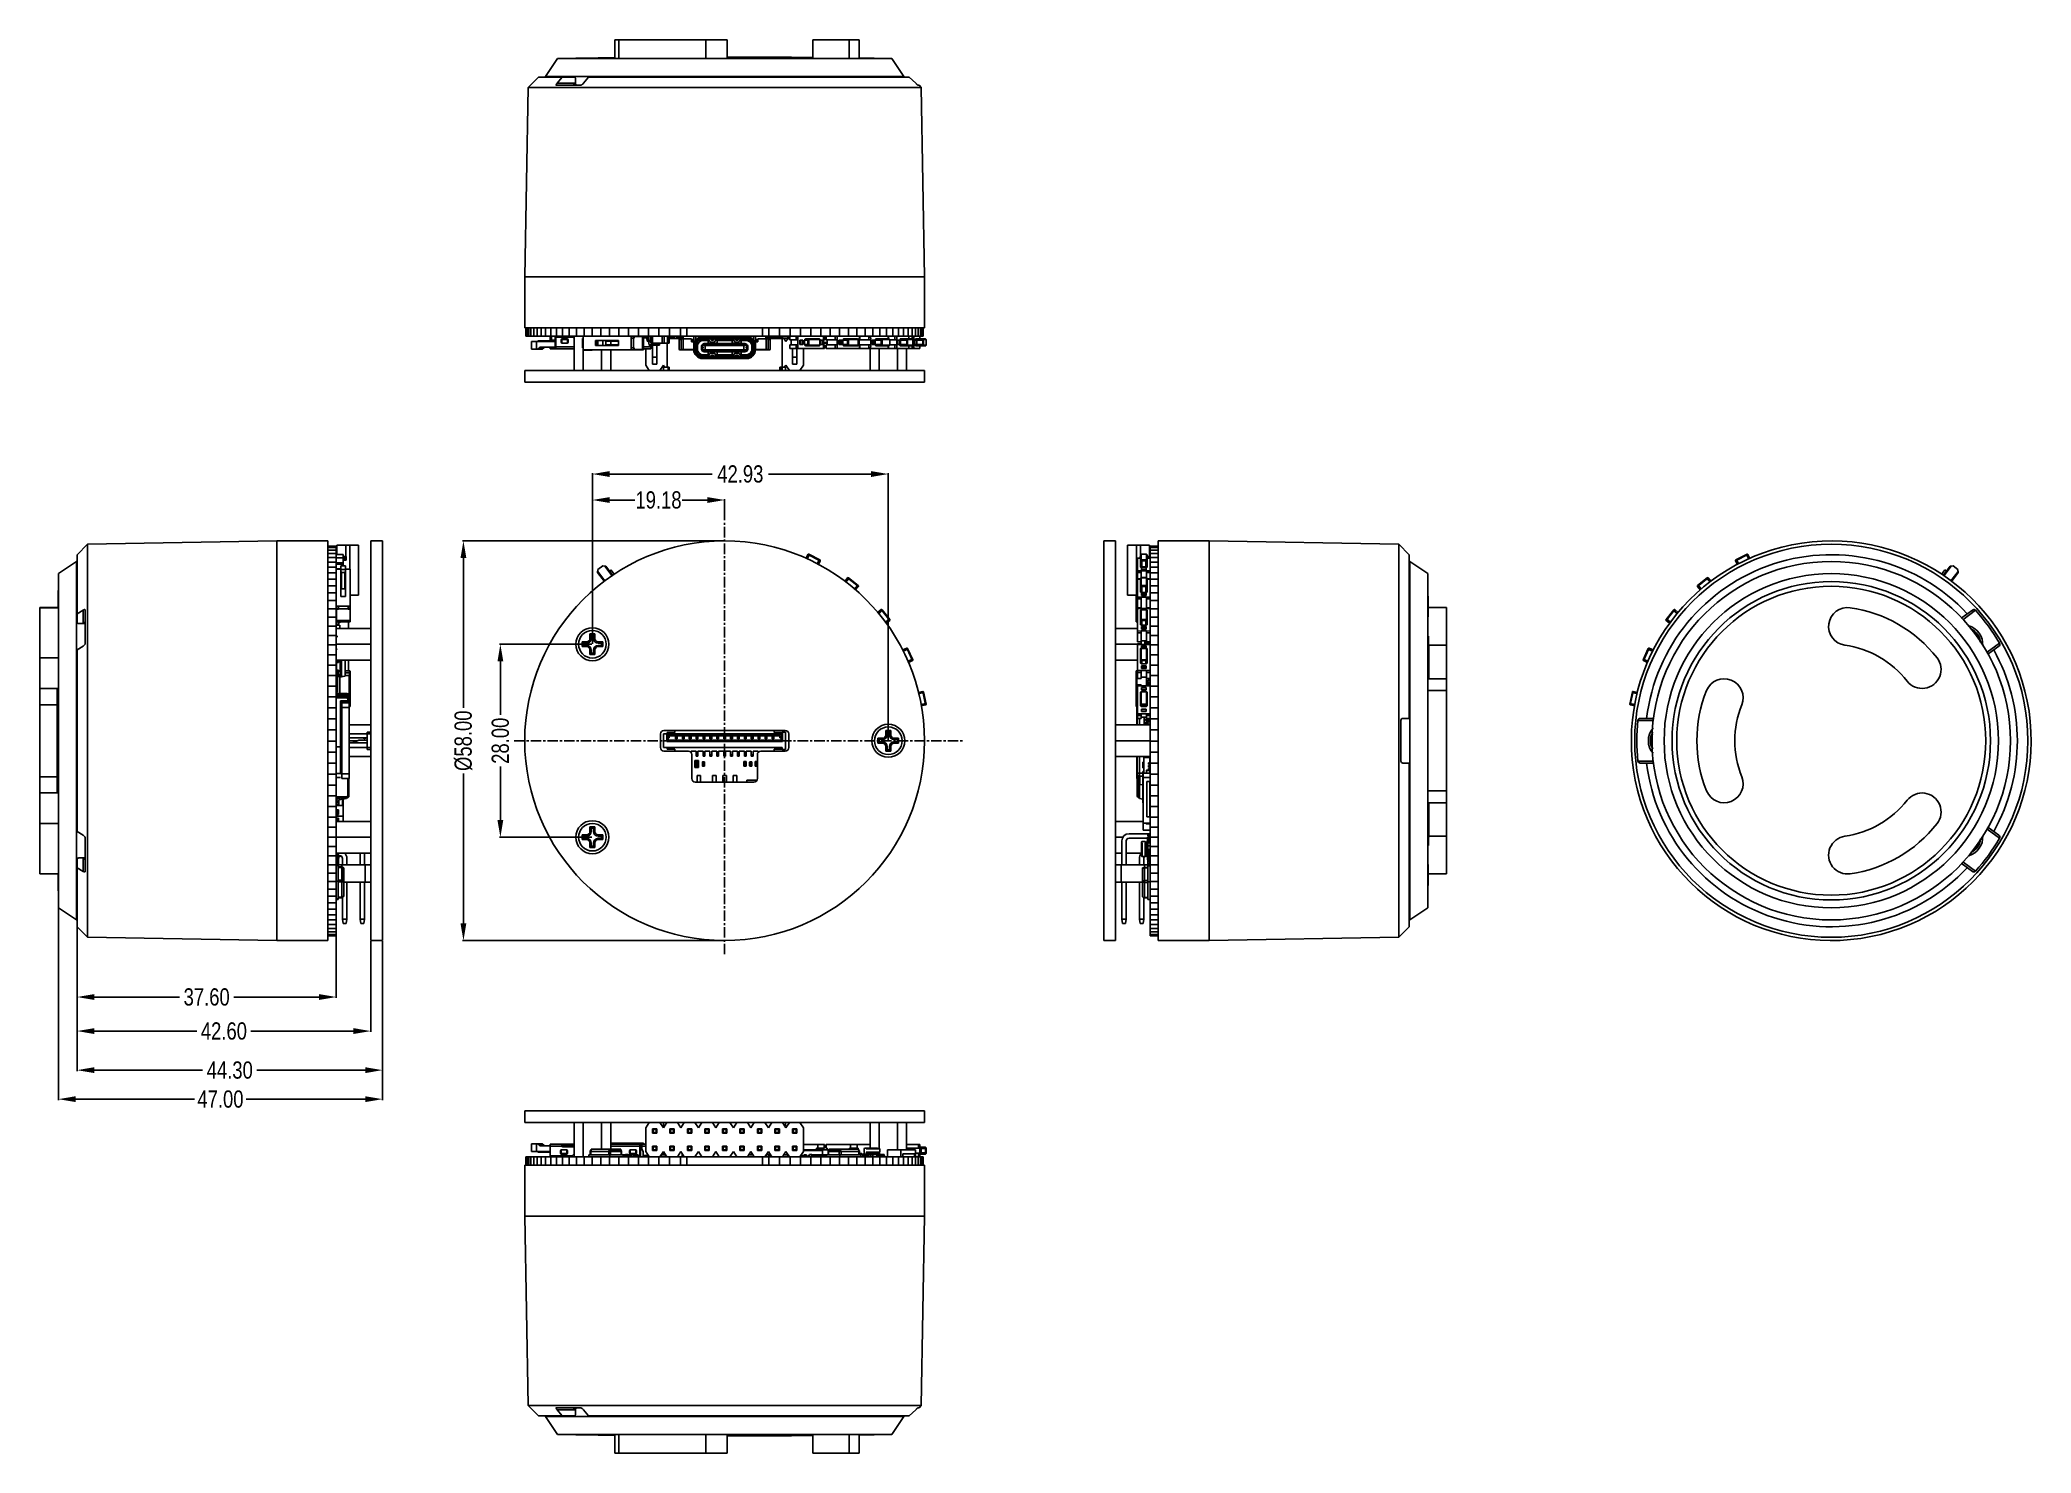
# Model space of a CAD drawing. Header units: inches. Extents: x -96 to 193, y -89 to 116.
import ezdxf

# ---------------------------------------------------------------- set-up
doc = ezdxf.new("R2010")
doc.units = ezdxf.units.IN
doc.header["$LTSCALE"] = 1.21
doc.header["$MEASUREMENT"] = 0
doc.header["$PDMODE"] = 3
doc.header["$PDSIZE"] = 0.3125
doc.linetypes.add('CENTER', pattern=[2, 1.25, -0.25, 0.25, -0.25])
doc.layers.get('0').update_dxf_attribs({"linetype": 'CONTINUOUS'})
doc.layers.get('Defpoints').update_dxf_attribs({"linetype": 'CONTINUOUS'})
for name, color, linetype in [('02___PRT_ALL_AXES', 7, 'CONTINUOUS'), ('DIM', 3, 'CONTINUOUS'), ('IMPORTED12', 7, 'CONTINUOUS'), ('INTFCLR_664808', 7, 'CONTINUOUS')]:
    doc.layers.add(name, color=color, linetype=linetype)
doc.styles.get("Standard").update_dxf_attribs({"font": 'txt', "width": 0.8})
doc.dimstyles.get("Standard").update_dxf_attribs({"dimtxt": 0.15625, "dimasz": 0.1875, "dimexe": 0.125, "dimexo": 0.0625, "dimgap": 0.09, "dimtad": 0, "dimtih": 1, "dimtoh": 1, "dimzin": 4, "dimdsep": 46, "dimtxsty": 'STANDARD', "dimblk": '_FILLED', "dimblk1": '_FILLED', "dimblk2": '_FILLED', "dimcen": 0.09, "dimazin": 1, "dimtp": 0.01, "dimtm": 0.01, "dimtfac": 1, "dimtofl": 0, "dimtmove": 0, "dimatfit": 3, "dimldrblk": '_FILLED', "dimfxl": 1, "dimtolj": 1, "dimtzin": 4, "dimarcsym": 0})

msp = doc.modelspace()

# ---------------------------------------------------------------- blocks, each defined once
blk = doc.blocks.new('_FILLED')
at = {"color": 0, "linetype": 'ByBlock'}
blk.add_solid([(0, 0), (-1, 0.17), (-1, -0.17)], dxfattribs=at)
blk = doc.blocks.new('*D1')
at = {"layer": 'Defpoints', "color": 0}
for p in [(-90.26, -12.41), (-52.66, -13.73), (-52.66, -22.61)]:
    blk.add_point(p, dxfattribs=at)
at = {"layer": 'DIM', "color": 0, "lineweight": -2}
for p, q in [((-90.26, -12.47), (-90.26, -22.74)), ((-52.66, -13.79), (-52.66, -22.74)), ((-87.76, -22.61), (-75.39, -22.61)), ((-55.16, -22.61), (-67.54, -22.61))]:
    blk.add_line(p, q, dxfattribs=at)
at = {"layer": 'DIM', "color": 0, "lineweight": -2, "xscale": 2.5, "yscale": 2.5, "zscale": 2.5, "rotation": 180}
blk.add_blockref('_FILLED', (-90.26, -22.61), dxfattribs=at)
at = {"layer": 'DIM', "color": 0, "lineweight": -2, "xscale": 2.5, "yscale": 2.5, "zscale": 2.5}
blk.add_blockref('_FILLED', (-52.66, -22.61), dxfattribs=at)
at = {"layer": 'DIM', "color": 0, "insert": (-71.46, -22.61), "char_height": 2.5, "attachment_point": 5}
blk.add_mtext('\\A1;37.60', dxfattribs=at)
blk = doc.blocks.new('*D2')
at = {"layer": 'Defpoints', "color": 0}
for p in [(-90.26, -12.41), (-47.66, -14.42), (-47.66, -27.55)]:
    blk.add_point(p, dxfattribs=at)
at = {"layer": 'DIM', "color": 0, "lineweight": -2}
for p, q in [((-90.26, -12.47), (-90.26, -27.67)), ((-47.66, -14.48), (-47.66, -27.67)), ((-87.76, -27.55), (-72.89, -27.55)), ((-50.16, -27.55), (-65.04, -27.55))]:
    blk.add_line(p, q, dxfattribs=at)
at = {"layer": 'DIM', "color": 0, "lineweight": -2, "xscale": 2.5, "yscale": 2.5, "zscale": 2.5, "rotation": 180}
blk.add_blockref('_FILLED', (-90.26, -27.55), dxfattribs=at)
at = {"layer": 'DIM', "color": 0, "lineweight": -2, "xscale": 2.5, "yscale": 2.5, "zscale": 2.5}
blk.add_blockref('_FILLED', (-47.66, -27.55), dxfattribs=at)
at = {"layer": 'DIM', "color": 0, "insert": (-68.96, -27.55), "char_height": 2.5, "attachment_point": 5}
blk.add_mtext('\\A1;42.60', dxfattribs=at)
blk = doc.blocks.new('*D3')
at = {"layer": 'Defpoints', "color": 0}
for p in [(-90.26, -12.41), (-45.96, -14.42), (-45.96, -33.22)]:
    blk.add_point(p, dxfattribs=at)
at = {"layer": 'DIM', "color": 0, "lineweight": -2}
for p, q in [((-90.26, -12.47), (-90.26, -33.35)), ((-45.96, -14.48), (-45.96, -33.35)), ((-87.76, -33.22), (-72.04, -33.22)), ((-48.46, -33.22), (-64.19, -33.22))]:
    blk.add_line(p, q, dxfattribs=at)
at = {"layer": 'DIM', "color": 0, "lineweight": -2, "xscale": 2.5, "yscale": 2.5, "zscale": 2.5, "rotation": 180}
blk.add_blockref('_FILLED', (-90.26, -33.22), dxfattribs=at)
at = {"layer": 'DIM', "color": 0, "lineweight": -2, "xscale": 2.5, "yscale": 2.5, "zscale": 2.5}
blk.add_blockref('_FILLED', (-45.96, -33.22), dxfattribs=at)
at = {"layer": 'DIM', "color": 0, "insert": (-68.11, -33.22), "char_height": 2.5, "attachment_point": 5}
blk.add_mtext('\\A1;44.30', dxfattribs=at)
blk = doc.blocks.new('*D4')
at = {"layer": 'Defpoints', "color": 0}
for p in [(-92.96, -9.67), (-45.96, -14.42), (-45.96, -37.43)]:
    blk.add_point(p, dxfattribs=at)
at = {"layer": 'DIM', "color": 0, "lineweight": -2}
for p, q in [((-92.96, -9.73), (-92.96, -37.56)), ((-45.96, -14.48), (-45.96, -37.56)), ((-90.46, -37.43), (-73.22, -37.43)), ((-48.46, -37.43), (-65.71, -37.43))]:
    blk.add_line(p, q, dxfattribs=at)
at = {"layer": 'DIM', "color": 0, "lineweight": -2, "xscale": 2.5, "yscale": 2.5, "zscale": 2.5, "rotation": 180}
blk.add_blockref('_FILLED', (-92.96, -37.43), dxfattribs=at)
at = {"layer": 'DIM', "color": 0, "lineweight": -2, "xscale": 2.5, "yscale": 2.5, "zscale": 2.5}
blk.add_blockref('_FILLED', (-45.96, -37.43), dxfattribs=at)
at = {"layer": 'DIM', "color": 0, "insert": (-69.46, -37.43), "char_height": 2.5, "attachment_point": 5}
blk.add_mtext('\\A1;47.00', dxfattribs=at)
blk = doc.blocks.new('*D5')
at = {"layer": 'Defpoints', "color": 0}
for p in [(3.68, 43.58), (-34.21, -14.42), (3.68, -14.42)]:
    blk.add_point(p, dxfattribs=at)
at = {"layer": 'DIM', "color": 0, "lineweight": -2}
for p, q in [((3.62, 43.58), (-34.34, 43.58)), ((-34.21, 41.08), (-34.21, 19.34)), ((-34.21, -11.92), (-34.21, 9.82)), ((3.62, -14.42), (-34.34, -14.42))]:
    blk.add_line(p, q, dxfattribs=at)
at = {"layer": 'DIM', "color": 0, "lineweight": -2, "xscale": 2.5, "yscale": 2.5, "zscale": 2.5}
for p, rotation in [((-34.21, 43.58), 90), ((-34.21, -14.42), 270)]:
    blk.add_blockref('_FILLED', p, dxfattribs=dict(at, rotation=rotation))
at = {"layer": 'DIM', "color": 0, "insert": (-34.21, 14.58), "char_height": 2.5, "attachment_point": 5, "rotation": 90}
blk.add_mtext('\\A1;%%C58.00', dxfattribs=at)
blk = doc.blocks.new('*D6')
at = {"layer": 'Defpoints', "color": 0}
for p in [(-15.5, 28.58), (-28.85, 0.58), (-15.5, 0.58)]:
    blk.add_point(p, dxfattribs=at)
at = {"layer": 'DIM', "color": 0, "lineweight": -2}
for p, q in [((-15.57, 28.58), (-28.98, 28.58)), ((-28.85, 26.08), (-28.85, 18.34)), ((-28.85, 3.08), (-28.85, 10.82)), ((-15.57, 0.58), (-28.98, 0.58))]:
    blk.add_line(p, q, dxfattribs=at)
at = {"layer": 'DIM', "color": 0, "lineweight": -2, "xscale": 2.5, "yscale": 2.5, "zscale": 2.5}
for p, rotation in [((-28.85, 28.58), 90), ((-28.85, 0.58), 270)]:
    blk.add_blockref('_FILLED', p, dxfattribs=dict(at, rotation=rotation))
at = {"layer": 'DIM', "color": 0, "insert": (-28.85, 14.58), "char_height": 2.5, "attachment_point": 5, "rotation": 90}
blk.add_mtext('\\A1;28.00', dxfattribs=at)
blk = doc.blocks.new('*D7')
at = {"layer": 'Defpoints', "color": 0}
for p in [(-15.5, 53.28), (-15.5, 28.58), (27.43, 14.58)]:
    blk.add_point(p, dxfattribs=at)
at = {"layer": 'DIM', "color": 0, "lineweight": -2}
for p, q in [((-15.5, 28.64), (-15.5, 53.41)), ((-13, 53.28), (1.87, 53.28)), ((24.93, 53.28), (10.05, 53.28)), ((27.43, 14.64), (27.43, 53.41))]:
    blk.add_line(p, q, dxfattribs=at)
at = {"layer": 'DIM', "color": 0, "lineweight": -2, "xscale": 2.5, "yscale": 2.5, "zscale": 2.5, "rotation": 180}
blk.add_blockref('_FILLED', (-15.5, 53.28), dxfattribs=at)
at = {"layer": 'DIM', "color": 0, "lineweight": -2, "xscale": 2.5, "yscale": 2.5, "zscale": 2.5}
blk.add_blockref('_FILLED', (27.43, 53.28), dxfattribs=at)
at = {"layer": 'DIM', "color": 0, "insert": (5.96, 53.28), "char_height": 2.5, "attachment_point": 5}
blk.add_mtext('\\A1;42.93', dxfattribs=at)
blk = doc.blocks.new('*D8')
at = {"layer": 'Defpoints', "color": 0}
for p in [(-15.5, 49.51), (-15.5, 46.51), (3.68, 46.51)]:
    blk.add_point(p, dxfattribs=at)
at = {"layer": 'DIM', "color": 0, "lineweight": -2}
for p, q in [((-15.5, 46.58), (-15.5, 49.63)), ((-13, 49.51), (-9.34, 49.51)), ((1.18, 49.51), (-2.49, 49.51)), ((3.68, 46.58), (3.68, 49.63))]:
    blk.add_line(p, q, dxfattribs=at)
at = {"layer": 'DIM', "color": 0, "lineweight": -2, "xscale": 2.5, "yscale": 2.5, "zscale": 2.5, "rotation": 180}
blk.add_blockref('_FILLED', (-15.5, 49.51), dxfattribs=at)
at = {"layer": 'DIM', "color": 0, "lineweight": -2, "xscale": 2.5, "yscale": 2.5, "zscale": 2.5}
blk.add_blockref('_FILLED', (3.68, 49.51), dxfattribs=at)
at = {"layer": 'DIM', "color": 0, "insert": (-5.91, 49.51), "char_height": 2.5, "attachment_point": 5}
blk.add_mtext('\\A1;19.18', dxfattribs=at)

# ---------------------------------------------------------------- dimensions: what is measured, and where the dimension line sits
at = {"layer": 'DIM'}
for base, p1, p2, picture, middle in [((-15.50436, 53.2835), (27.43059, 14.58149), (-15.50436, 28.58149), '*D7', (5.96312, 53.2835)), ((-15.50436, 49.50764), (3.68059, 46.51358), (-15.50436, 46.51358), '*D8', (-5.91188, 49.50764)), ((-45.964, -37.432), (-92.964, -9.669), (-45.964, -14.419), '*D4', (-69.464, -37.432)), ((-52.664, -22.61), (-90.264, -12.412), (-52.664, -13.732), '*D1', (-71.464, -22.61)), ((-47.664, -27.548), (-90.264, -12.412), (-47.664, -14.419), '*D2', (-68.964, -27.548)), ((-45.964, -33.22), (-90.264, -12.412), (-45.964, -14.419), '*D3', (-68.114, -33.22))]:
    dim = msp.add_linear_dim(base=base, p1=p1, p2=p2, dimstyle='STANDARD', override={"dimtxt": 2.5, "dimasz": 2.5, "dimtih": 0, "dimtoh": 0, "dimzin": 0, "dimcen": 0.198, "dimadec": 0, "dimazin": 0, "dimtp": 0, "dimtm": 0, "dimtdec": 4, "dimtzin": 0}, dxfattribs=at)
    dim.commit()
    dim.dimension.update_dxf_attribs({"geometry": picture, "text_midpoint": middle})
for base, p1, p2, override, picture, middle in [((-34.212, -14.419), (3.681, 43.581), (3.681, -14.419), {"dimtxt": 2.5, "dimasz": 2.5, "dimtih": 0, "dimtoh": 0, "dimzin": 0, "dimpost": '%%C<>', "dimcen": 0.198, "dimadec": 0, "dimazin": 0, "dimtp": 0, "dimtm": 0, "dimtdec": 4, "dimtzin": 0}, '*D5', (-34.212, 14.581)), ((-28.852, 0.581), (-15.504, 28.581), (-15.504, 0.581), {"dimtxt": 2.5, "dimasz": 2.5, "dimtih": 0, "dimtoh": 0, "dimzin": 0, "dimcen": 0.198, "dimadec": 0, "dimazin": 0, "dimtp": 0, "dimtm": 0, "dimtdec": 4, "dimtzin": 0}, '*D6', (-28.852, 14.581))]:
    dim = msp.add_linear_dim(base=base, p1=p1, p2=p2, angle=90, dimstyle='STANDARD', override=override, dxfattribs=at)
    dim.commit()
    dim.dimension.update_dxf_attribs({"geometry": picture, "text_midpoint": middle})

# ---------------------------------------------------------------- linework, layer by layer
at = {"color": 7, "linetype": 'Continuous'}
for p, q in [((-12.252, 116.29), (-12.252, 113.59)), ((-12.252, 116.29), (4.073, 116.29)), ((-11.667, 113.59), (-11.667, 116.29)), ((0.936, 113.59), (0.936, 116.29)), ((4.073, 116.29), (4.073, 113.59)), ((16.471, 116.29), (16.471, 113.59)), ((16.471, 116.29), (23.181, 116.29)), ((21.772, 113.59), (21.772, 116.29)), ((23.181, 113.635), (23.181, 116.29)), ((-20.569, 113.59), (-22.319, 110.99)), ((27.931, 113.59), (-20.569, 113.59)), ((27.931, 113.59), (29.681, 110.99)), ((-24.839, 109.39), (-23.313, 110.89)), ((-18.184, 110.89), (-23.313, 110.89)), ((29.681, 110.99), (-22.319, 110.99)), ((-19.882, 110.89), (-20.627, 109.99)), ((-20.627, 109.99), (-18.198, 109.99)), ((-20.569, 110.99), (-20.569, 110.89)), ((-17.929, 109.892), (-17.939, 110.595)), ((-16.86, 109.919), (-16.795, 109.99)), ((-16.795, 109.99), (-16.05, 110.89)), ((30.478, 110.89), (-16.05, 110.89)), ((27.931, 110.99), (27.931, 110.89)), ((30.478, 110.89), (31.4, 109.99)), ((-24.839, 109.39), (-25.319, 81.89)), ((32.201, 109.39), (-24.839, 109.39)), ((-17.247, 109.69), (-20.725, 109.69)), ((-17.984, 109.731), (-17.969, 109.687)), ((31.896, 109.69), (31.741, 109.69)), ((32.201, 109.39), (31.896, 109.69)), ((32.201, 109.39), (32.681, 81.89)), ((-25.319, 74.49), (-25.319, 81.89)), ((32.681, 81.89), (-25.319, 81.89)), ((32.681, 81.89), (32.681, 74.49)), ((32.681, 74.49), (-25.319, 74.49)), ((-25.134, 73.29), (-25.134, 74.49)), ((32.497, 73.29), (-25.134, 73.29)), ((-25.089, 73.29), (-25.089, 74.49)), ((-24.953, 73.29), (-24.953, 74.49)), ((-24.727, 73.29), (-24.727, 74.49)), ((-24.412, 73.29), (-24.412, 74.49)), ((-24.319, 72.49), (-24.319, 71.39)), ((-20.919, 72.49), (-24.319, 72.49)), ((-24.008, 73.29), (-24.008, 74.49)), ((-23.619, 71.39), (-23.619, 72.49)), ((-23.517, 73.29), (-23.517, 74.49)), ((-23.429, 72.49), (-23.429, 72.59)), ((-23.429, 72.59), (-20.919, 72.59)), ((-23.329, 72.49), (-23.329, 72.59)), ((-22.941, 73.29), (-22.941, 74.49)), ((-22.281, 73.29), (-22.281, 74.49)), ((-21.619, 72.59), (-21.619, 73.29)), ((-21.528, 72.645), (-21.619, 72.69)), ((-21.619, 72.69), (-20.919, 72.69)), ((-21.539, 73.29), (-21.539, 74.49)), ((-21.528, 72.59), (-21.528, 72.645)), ((-21.523, 73.29), (-21.523, 72.69)), ((-21.523, 72.69), (-21.333, 72.59)), ((-21.432, 72.69), (-21.432, 73.29)), ((-21.241, 72.59), (-21.432, 72.69)), ((-20.919, 73.29), (-20.919, 71.44)), ((-20.828, 71.44), (-20.828, 73.29)), ((-20.718, 73.29), (-20.718, 74.49)), ((-20.678, 73.14), (-18.34, 73.14)), ((-20.028, 72.41), (-20.028, 72.76)), ((-19.928, 72.29), (-19.928, 72.89)), ((-19.928, 72.89), (-19.128, 72.89)), ((-19.128, 72.79), (-19.928, 72.79)), ((-19.128, 72.29), (-19.928, 72.29)), ((-19.878, 72.91), (-19.178, 72.91)), ((-19.878, 72.26), (-19.178, 72.26)), ((-19.82, 73.29), (-19.82, 74.49)), ((-19.128, 72.29), (-19.128, 72.89)), ((-19.028, 72.41), (-19.028, 72.76)), ((-18.848, 73.29), (-18.848, 74.49)), ((-18.34, 73.14), (-18.184, 72.984)), ((-18.16, 73.29), (-18.16, 68.29)), ((-17.806, 73.29), (-17.806, 74.49)), ((-16.932, 71.571), (-16.932, 72.942)), ((-16.932, 72.942), (-16.855, 72.942)), ((-16.855, 73.29), (-16.855, 71.29)), ((-16.695, 73.29), (-16.695, 74.49)), ((-15.521, 73.29), (-15.521, 74.49)), ((-15.031, 72.64), (-15.031, 71.94)), ((-14.73, 72.64), (-15.031, 72.64)), ((-14.848, 72.64), (-14.848, 71.94)), ((-14.749, 72.544), (-14.73, 72.644)), ((-14.749, 72.544), (-14.749, 72.035)), ((-14.73, 72.644), (-11.812, 72.644)), ((-14.693, 71.935), (-14.693, 72.644)), ((-14.286, 73.29), (-14.286, 74.49)), ((-13.979, 72.644), (-13.979, 71.935)), ((-13.699, 72.644), (-13.559, 72.544)), ((-13.559, 72.544), (-12.813, 72.544)), ((-13.559, 72.035), (-13.559, 72.544)), ((-12.995, 73.29), (-12.995, 74.49)), ((-11.699, 72.54), (-12.813, 72.54)), ((-12.813, 72.04), (-12.813, 72.54)), ((-11.699, 72.64), (-11.812, 72.64)), ((-11.699, 71.94), (-11.699, 72.64)), ((-11.651, 73.29), (-11.651, 74.49)), ((-10.259, 73.29), (-10.259, 74.49)), ((-9.954, 73.008), (-9.445, 73.008)), ((-9.874, 73.29), (-9.874, 71.29)), ((-9.748, 73.19), (-9.848, 73.19)), ((-9.533, 71.571), (-9.533, 73.008)), ((-8.338, 73.227), (-9.482, 73.227)), ((-8.823, 73.29), (-8.823, 74.49)), ((-8.216, 71.552), (-8.216, 73.027)), ((-8.109, 73.29), (-8.109, 71.29)), ((-7.996, 73.04), (-8.109, 73.04)), ((-7.623, 73.03), (-8.041, 73.03)), ((-8.027, 73.29), (-8.027, 73.29)), ((-7.996, 73.04), (-7.996, 73.29)), ((-7.651, 73.11), (-7.996, 73.11)), ((-7.631, 73.093), (-7.573, 72.68)), ((-7.292, 73.19), (-7.474, 73.19)), ((-7.469, 73.18), (-7.293, 73.18)), ((-7.397, 72.722), (-7.455, 73.135)), ((-7.377, 72.525), (-7.395, 72.525)), ((-7.377, 72.705), (-7.277, 73.274)), ((-7.377, 72.705), (-7.377, 72.525)), ((-7.357, 72.705), (-7.377, 72.705)), ((-7.286, 72.007), (-7.377, 72.525)), ((-7.358, 72.525), (-7.377, 72.525)), ((-7.257, 73.274), (-7.358, 72.705)), ((-7.358, 72.705), (-7.004, 72.705)), ((-7.358, 72.525), (-7.266, 72.007)), ((-7.357, 72.525), (-7.357, 72.705)), ((-7.357, 72.525), (-7.004, 72.525)), ((-7.348, 73.29), (-7.348, 74.49)), ((-7.277, 73.274), (-7.257, 73.274)), ((-7.257, 73.274), (-7.004, 73.274)), ((-7.004, 73.29), (-7.004, 72.29)), ((-4.361, 72.29), (-7.004, 72.29)), ((-6.772, 73.29), (-6.772, 72.29)), ((-5.838, 73.29), (-5.838, 74.49)), ((-5.788, 72.007), (-5.738, 72.29)), ((-5.719, 72.29), (-5.769, 72.007)), ((-5.362, 73.29), (-5.362, 72.29)), ((-5.106, 73.29), (-5.106, 72.29)), ((-4.669, 68.79), (-4.669, 72.29)), ((-4.617, 73.29), (-4.617, 72.29)), ((-4.361, 73.29), (-4.361, 72.29)), ((-4.14, 72.965), (-4.361, 72.965)), ((-4.22, 72.955), (-4.361, 72.955)), ((-2.612, 72.944), (-4.361, 72.944)), ((-4.299, 73.29), (-4.299, 74.49)), ((-4.299, 72.965), (-4.299, 72.955)), ((-4.22, 72.965), (-4.22, 72.955)), ((-4.14, 73.29), (-4.14, 72.965)), ((-4.14, 73.09), (-3.59, 73.09)), ((-3.82, 73.28), (-3.584, 73.28)), ((-3.82, 73.09), (-3.82, 73.28)), ((-3.59, 73.09), (-3.584, 73.083)), ((-3.584, 73.29), (-3.584, 72.965)), ((-3.254, 72.965), (-3.584, 72.965)), ((-3.519, 72.965), (-3.519, 72.944)), ((-3.492, 72.965), (-3.492, 72.955)), ((-3.335, 72.955), (-3.492, 72.955)), ((-3.455, 72.955), (-3.444, 72.944)), ((-3.444, 72.955), (-3.444, 72.944)), ((-3.414, 72.965), (-3.414, 72.955)), ((-3.335, 72.965), (-3.335, 72.955)), ((-3.254, 73.29), (-3.254, 72.965)), ((-3.194, 72.944), (-3.194, 73.29)), ((-3.194, 72.944), (-3.048, 73.09)), ((-3.096, 73.29), (-3.096, 73.043)), ((-3.048, 73.09), (-2.319, 73.09)), ((-2.912, 73.29), (-2.912, 73.09)), ((-2.912, 72.79), (-2.612, 72.79)), ((-2.912, 71.39), (-2.912, 72.79)), ((-2.812, 73.09), (-2.812, 73.29)), ((-2.734, 73.29), (-2.734, 74.49)), ((-2.612, 71.34), (-2.612, 73.09)), ((-2.612, 72.923), (-1.112, 72.923)), ((-2.319, 73.29), (-2.319, 72.923)), ((-2.312, 71.29), (-2.312, 72.923)), ((-1.821, 73.29), (-1.821, 74.49)), ((-1.112, 72.923), (-1.112, 72.48)), ((-0.789, 72.79), (-1.112, 72.79)), ((-0.789, 72.69), (-1.112, 72.69)), ((-1.112, 72.48), (-0.789, 72.48)), ((-0.789, 71.32), (-0.789, 73.29)), ((-0.489, 73.29), (-0.489, 72.743)), ((-0.464, 72.79), (-0.489, 72.79)), ((-0.489, 72.765), (-0.469, 72.765)), ((-0.378, 72.86), (-0.464, 72.86)), ((-0.464, 72.86), (-0.464, 72.772)), ((0.081, 73.22), (7.281, 73.22)), ((0.081, 73.22), (0.081, 73.132)), ((0.213, 72.86), (1.348, 72.86)), ((0.271, 73.29), (0.271, 73.22)), ((6.871, 73.2), (0.491, 73.2)), ((0.491, 73.05), (6.871, 73.05)), ((0.491, 73.05), (0.491, 72.9)), ((0.491, 72.9), (6.871, 72.9)), ((0.541, 73.22), (0.541, 73.29)), ((0.636, 72.66), (0.636, 72.86)), ((0.636, 72.66), (1.281, 72.66)), ((1.041, 73.22), (1.041, 73.29)), ((1.071, 73.29), (1.071, 73.22)), ((1.281, 72.71), (1.131, 72.86)), ((1.281, 72.215), (1.281, 72.71)), ((1.281, 72.26), (2.581, 72.26)), ((1.344, 72.87), (1.447, 72.638)), ((1.491, 73.29), (1.491, 73.22)), ((1.721, 72.759), (1.659, 72.9)), ((1.677, 72.86), (2.135, 72.86)), ((1.998, 72.7), (1.813, 72.7)), ((1.813, 72.4), (1.998, 72.4)), ((1.831, 73.29), (1.831, 73.22)), ((2.031, 73.29), (2.031, 73.22)), ((2.152, 72.9), (2.09, 72.759)), ((2.331, 73.29), (2.331, 73.22)), ((2.364, 72.638), (2.467, 72.87)), ((2.463, 72.86), (4.897, 72.86)), ((2.531, 73.29), (2.531, 73.22)), ((2.731, 72.86), (2.581, 72.71)), ((2.581, 72.215), (2.581, 72.71)), ((4.781, 72.66), (2.581, 72.66)), ((2.831, 73.29), (2.831, 73.22)), ((2.831, 72.86), (2.831, 72.9)), ((3.031, 73.29), (3.031, 73.22)), ((3.131, 72.9), (3.131, 72.86)), ((3.331, 73.29), (3.331, 73.22)), ((3.531, 73.29), (3.531, 73.22)), ((3.831, 73.29), (3.831, 73.22)), ((3.926, 73.05), (3.926, 72.9)), ((3.936, 72.9), (3.936, 73.05)), ((4.031, 73.29), (4.031, 73.22)), ((4.231, 72.86), (4.231, 72.9)), ((4.331, 73.29), (4.331, 73.22)), ((4.531, 73.29), (4.531, 73.22)), ((4.531, 72.9), (4.531, 72.86)), ((4.781, 72.71), (4.631, 72.86)), ((4.781, 72.215), (4.781, 72.71)), ((4.781, 72.26), (6.081, 72.26)), ((4.831, 73.29), (4.831, 73.22)), ((4.893, 72.87), (4.996, 72.638)), ((5.031, 73.29), (5.031, 73.22)), ((5.27, 72.759), (5.208, 72.9)), ((5.226, 72.86), (5.684, 72.86)), ((5.331, 73.29), (5.331, 73.22)), ((5.547, 72.7), (5.362, 72.7)), ((5.362, 72.4), (5.547, 72.4)), ((5.531, 73.29), (5.531, 73.22)), ((5.701, 72.9), (5.639, 72.759)), ((5.871, 73.29), (5.871, 73.22)), ((5.913, 72.638), (6.016, 72.87)), ((6.012, 72.86), (7.148, 72.86)), ((6.231, 72.86), (6.081, 72.71)), ((6.081, 72.215), (6.081, 72.71)), ((6.081, 72.66), (6.726, 72.66)), ((6.291, 73.29), (6.291, 73.22)), ((6.321, 73.22), (6.321, 73.29)), ((6.726, 72.86), (6.726, 72.66)), ((6.821, 73.22), (6.821, 73.29)), ((6.871, 73.05), (6.871, 72.9)), ((7.091, 73.29), (7.091, 73.22)), ((7.281, 73.22), (7.281, 73.132)), ((7.826, 72.86), (7.739, 72.86)), ((7.826, 72.772), (7.826, 72.86)), ((7.851, 72.79), (7.826, 72.79)), ((7.838, 72.756), (7.838, 72.79)), ((7.838, 72.765), (7.851, 72.765)), ((7.851, 73.29), (7.851, 72.743)), ((8.151, 73.29), (8.151, 71.32)), ((8.488, 72.79), (8.151, 72.79)), ((8.488, 72.69), (8.151, 72.69)), ((8.151, 72.48), (8.488, 72.48)), ((8.488, 72.923), (9.988, 72.923)), ((8.488, 72.48), (8.488, 72.923)), ((9.184, 73.29), (9.184, 74.49)), ((9.681, 73.29), (9.681, 72.923)), ((9.681, 73.09), (10.41, 73.09)), ((9.688, 72.923), (9.688, 71.29)), ((9.988, 71.34), (9.988, 73.09)), ((12.031, 72.944), (9.988, 72.944)), ((9.988, 72.79), (10.288, 72.79)), ((10.097, 73.29), (10.097, 74.49)), ((10.188, 73.29), (10.188, 73.09)), ((10.288, 73.09), (10.288, 73.29)), ((10.288, 71.39), (10.288, 72.79)), ((10.407, 73.092), (10.531, 73.29)), ((10.41, 73.09), (10.556, 72.944)), ((10.556, 73.29), (10.556, 72.944)), ((10.806, 72.944), (10.806, 73.29)), ((10.806, 73.26), (10.952, 73.26)), ((10.806, 72.944), (10.952, 73.09)), ((10.877, 73.016), (10.806, 73.016)), ((10.806, 72.985), (10.847, 72.985)), ((10.841, 72.983), (10.806, 72.983)), ((10.831, 72.985), (10.831, 72.983)), ((10.84, 72.983), (10.84, 72.985)), ((10.881, 73.019), (10.881, 72.944)), ((10.922, 73.29), (10.922, 73.06)), ((10.952, 73.09), (10.952, 73.26)), ((10.952, 73.09), (11.963, 73.09)), ((11.189, 73.29), (11.189, 73.09)), ((11.621, 73.29), (11.621, 73.09)), ((11.662, 73.29), (11.662, 74.49)), ((11.963, 73.29), (11.963, 72.99)), ((11.963, 72.99), (12.963, 72.99)), ((12.163, 73.24), (12.013, 73.24)), ((12.013, 73.24), (12.013, 72.99)), ((12.013, 73.04), (12.113, 73.04)), ((12.031, 68.29), (12.031, 72.99)), ((12.113, 73.04), (12.113, 72.99)), ((12.163, 73.29), (12.163, 73.24)), ((12.258, 72.99), (12.571, 72.49)), ((12.283, 72.989), (12.283, 72.99)), ((12.283, 72.989), (12.364, 72.989)), ((12.323, 72.989), (12.323, 72.99)), ((12.364, 72.989), (12.364, 72.99)), ((12.374, 72.989), (12.374, 72.99)), ((12.374, 72.989), (12.458, 72.989)), ((12.428, 72.989), (12.428, 72.99)), ((12.44, 72.989), (12.44, 72.99)), ((12.458, 72.989), (12.458, 72.99)), ((12.469, 72.989), (12.469, 72.99)), ((12.469, 72.989), (12.55, 72.989)), ((12.51, 72.989), (12.51, 72.99)), ((12.55, 72.989), (12.55, 72.99)), ((12.561, 72.99), (12.561, 72.989)), ((12.561, 72.989), (12.642, 72.989)), ((12.564, 72.99), (12.564, 72.989)), ((12.571, 72.49), (12.886, 72.995)), ((12.604, 72.989), (12.604, 72.99)), ((12.642, 72.989), (12.642, 72.99)), ((12.763, 73.29), (12.763, 73.24)), ((12.763, 73.24), (12.913, 73.24)), ((12.913, 73.04), (12.813, 73.04)), ((12.813, 73.04), (12.813, 72.99)), ((12.913, 73.24), (12.913, 72.99)), ((12.963, 73.29), (12.963, 72.99)), ((12.963, 73.118), (13.071, 73.29)), ((13.095, 72.79), (13.095, 73.29)), ((13.127, 72.79), (13.095, 72.79)), ((13.127, 72.762), (13.127, 73.29)), ((13.127, 72.762), (14.322, 72.762)), ((13.201, 73.29), (13.201, 74.49)), ((13.313, 72.762), (13.313, 72.018)), ((14.047, 73.29), (14.047, 72.762)), ((14.32, 72.762), (14.315, 73.29)), ((14.321, 72.762), (14.321, 72.018)), ((15.008, 72.715), (14.607, 72.715)), ((14.607, 72.065), (14.607, 72.715)), ((14.711, 73.29), (14.711, 74.49)), ((14.739, 72.065), (14.739, 72.715)), ((15.008, 72.715), (15.008, 72.065)), ((15.281, 72.69), (15.897, 72.69)), ((15.281, 72.09), (15.281, 72.69)), ((17.381, 72.89), (15.461, 72.89)), ((15.763, 72.69), (15.763, 72.09)), ((15.897, 72.09), (15.897, 72.69)), ((15.987, 72.79), (17.425, 72.79)), ((16.186, 73.29), (16.186, 74.49)), ((17.515, 72.69), (17.571, 72.69)), ((17.515, 72.69), (17.515, 72.09)), ((17.884, 72.715), (17.568, 72.715)), ((17.571, 72.09), (17.571, 72.69)), ((17.615, 72.065), (17.615, 72.715)), ((17.622, 73.29), (17.622, 74.49)), ((17.884, 72.715), (17.884, 72.065)), ((18.039, 72.37), (18.561, 72.37)), ((18.039, 72.29), (18.561, 72.29)), ((18.561, 72.27), (18.039, 72.27)), ((18.045, 73.29), (18.04, 72.762)), ((18.04, 72.762), (18.157, 72.762)), ((18.04, 72.018), (18.04, 72.762)), ((18.064, 72.29), (18.064, 72.27)), ((18.083, 72.27), (18.083, 72.29)), ((18.119, 72.27), (18.119, 72.29)), ((18.157, 72.762), (18.157, 73.29)), ((18.4, 73.24), (18.157, 73.24)), ((18.157, 72.79), (18.4, 72.79)), ((18.347, 73.29), (18.347, 73.24)), ((18.347, 73.27), (18.4, 73.27)), ((18.4, 72.762), (18.4, 73.29)), ((18.4, 72.762), (20.008, 72.762)), ((18.439, 72.29), (18.439, 72.27)), ((18.561, 72.762), (18.561, 72.018)), ((19.014, 73.29), (19.014, 74.49)), ((19.721, 73.29), (19.721, 72.762)), ((20.007, 72.762), (20.002, 73.29)), ((20.008, 72.762), (20.008, 72.018)), ((20.677, 72.715), (20.255, 72.715)), ((20.255, 72.065), (20.255, 72.715)), ((20.358, 73.29), (20.358, 74.49)), ((20.444, 72.065), (20.444, 72.715)), ((20.677, 72.715), (20.677, 72.065)), ((20.838, 72.69), (21.671, 72.69)), ((20.838, 72.09), (20.838, 72.69)), ((22.929, 72.89), (20.993, 72.89)), ((21.53, 72.69), (21.53, 72.09)), ((21.649, 73.29), (21.649, 74.49)), ((21.671, 72.09), (21.671, 72.69)), ((21.749, 72.79), (22.992, 72.79)), ((22.884, 73.29), (22.884, 74.49)), ((23.07, 72.69), (23.107, 72.69)), ((23.07, 72.69), (23.07, 72.09)), ((23.104, 72.715), (23.164, 72.715)), ((23.107, 72.09), (23.107, 72.69)), ((23.164, 72.715), (23.164, 72.065)), ((23.228, 73.29), (23.223, 72.762)), ((23.223, 72.018), (23.223, 72.762)), ((23.224, 72.762), (24.871, 72.762)), ((23.302, 72.762), (23.302, 73.29)), ((24.058, 73.29), (24.058, 74.49)), ((24.585, 73.29), (24.585, 72.762)), ((24.87, 72.762), (24.866, 73.29)), ((24.871, 72.762), (24.871, 72.018)), ((25.487, 72.715), (25.066, 72.715)), ((25.066, 72.065), (25.066, 72.715)), ((25.169, 73.29), (25.169, 74.49)), ((25.303, 72.065), (25.303, 72.715)), ((25.487, 72.715), (25.487, 72.065)), ((25.528, 72.69), (26.535, 72.69)), ((25.528, 72.09), (25.528, 72.69)), ((27.503, 72.89), (25.651, 72.89)), ((26.211, 73.29), (26.211, 74.49)), ((26.395, 72.69), (26.395, 72.09)), ((26.535, 72.09), (26.535, 72.69)), ((26.597, 72.79), (27.582, 72.79)), ((27.183, 73.29), (27.183, 74.49)), ((27.421, 73.29), (27.419, 72.89)), ((27.464, 72.89), (27.464, 73.29)), ((27.643, 72.69), (27.665, 72.69)), ((27.643, 72.69), (27.643, 72.09)), ((27.653, 72.762), (28.65, 72.762)), ((27.665, 72.09), (27.665, 72.69)), ((28.081, 73.29), (28.081, 74.49)), ((28.38, 73.29), (28.38, 72.762)), ((28.649, 72.762), (28.646, 73.29)), ((28.65, 72.762), (28.65, 72.018)), ((29.182, 72.715), (28.783, 72.715)), ((28.783, 72.065), (28.783, 72.715)), ((28.902, 73.29), (28.902, 74.49)), ((29.055, 72.065), (29.055, 72.715)), ((29.182, 72.715), (29.182, 72.065)), ((29.182, 72.69), (30.23, 72.69)), ((30.858, 72.89), (29.185, 72.89)), ((29.644, 73.29), (29.644, 74.49)), ((30.097, 72.69), (30.097, 72.09)), ((30.23, 72.09), (30.23, 72.69)), ((30.273, 72.79), (30.949, 72.79)), ((30.304, 73.29), (30.304, 74.49)), ((30.4, 73.29), (30.398, 72.89)), ((30.419, 72.89), (30.419, 73.29)), ((30.88, 73.29), (30.88, 74.49)), ((30.883, 73.29), (30.883, 72.887)), ((30.991, 72.762), (31.123, 72.762)), ((30.991, 72.69), (31, 72.69)), ((30.991, 72.69), (30.991, 72.09)), ((31, 72.09), (31, 72.69)), ((31.123, 72.762), (31.123, 72.018)), ((31.544, 72.715), (31.188, 72.715)), ((31.188, 72.065), (31.188, 72.715)), ((31.371, 73.29), (31.371, 74.49)), ((32.794, 72.89), (31.386, 72.89)), ((31.482, 72.065), (31.482, 72.715)), ((31.544, 72.715), (31.544, 72.065)), ((31.544, 72.69), (32.539, 72.69)), ((31.775, 73.29), (31.775, 74.49)), ((31.984, 73.29), (31.983, 72.89)), ((31.988, 72.89), (31.988, 73.29)), ((32.09, 73.29), (32.09, 74.49)), ((32.316, 73.29), (32.316, 74.49)), ((32.42, 72.69), (32.42, 72.09)), ((32.452, 73.29), (32.452, 74.49)), ((32.497, 73.29), (32.497, 74.49)), ((32.539, 72.09), (32.539, 72.69)), ((32.56, 72.79), (32.892, 72.79)), ((32.913, 72.69), (32.915, 72.69)), ((32.913, 72.69), (32.913, 72.09)), ((32.915, 72.09), (32.915, 72.69)), ((-22.857, 71.39), (-24.319, 71.39)), ((-23.44, 71.415), (-23.149, 71.665)), ((-22.791, 71.415), (-23.44, 71.415)), ((-22.508, 71.665), (-23.149, 71.665)), ((-20.919, 71.69), (-23.081, 71.69)), ((-22.857, 71.39), (-22.791, 71.415)), ((-22.791, 71.415), (-22.508, 71.665)), ((-21.619, 71.69), (-21.619, 71.59)), ((-20.919, 71.59), (-21.619, 71.59)), ((-21.619, 71.56), (-21.589, 71.59)), ((-21.619, 71.44), (-21.619, 71.569)), ((-21.619, 71.56), (-20.919, 71.56)), ((-21.523, 71.44), (-21.619, 71.44)), ((-21.528, 71.59), (-21.528, 71.69)), ((-21.494, 71.59), (-21.523, 71.56)), ((-21.523, 71.56), (-21.523, 71.44)), ((-21.518, 71.44), (-18.16, 71.44)), ((-21.432, 71.56), (-21.403, 71.59)), ((-21.432, 71.44), (-21.432, 71.56)), ((-21.128, 71.59), (-21.128, 71.69)), ((-18.16, 71.74), (-20.919, 71.74)), ((-16.855, 71.571), (-16.932, 71.571)), ((-8.109, 71.29), (-16.855, 71.29)), ((-16.832, 71.29), (-16.832, 68.29)), ((-16.731, 71.278), (-16.763, 71.285)), ((-16.731, 71.278), (-15.545, 71.278)), ((-15.031, 71.94), (-14.73, 71.94)), ((-14.73, 71.935), (-14.749, 72.035)), ((-14.73, 71.935), (-11.812, 71.935)), ((-14.176, 71.29), (-14.176, 68.29)), ((-13.559, 72.035), (-13.699, 71.935)), ((-12.813, 72.035), (-13.559, 72.035)), ((-12.849, 71.29), (-12.849, 68.29)), ((-11.699, 72.04), (-12.813, 72.04)), ((-11.812, 71.94), (-11.699, 71.94)), ((-9.954, 71.571), (-9.445, 71.571)), ((-9.482, 71.353), (-8.338, 71.353)), ((-7.028, 71.74), (-8.109, 71.74)), ((-8.109, 71.44), (-7.028, 71.44)), ((-7.749, 69.09), (-7.749, 71.44)), ((-7.266, 72.007), (-7.286, 72.007)), ((-5.788, 72.007), (-7.266, 72.007)), ((-7.266, 71.99), (-7.266, 72.007)), ((-7.266, 71.99), (-5.788, 71.99)), ((-7.028, 71.44), (-7.028, 71.99)), ((-6.878, 71.74), (-6.878, 71.99)), ((-6.799, 71.99), (-6.799, 69.2)), ((-6.799, 70.24), (-6.159, 70.24)), ((-6.159, 71.99), (-6.159, 69.2)), ((-5.788, 72.007), (-5.788, 71.99)), ((-5.769, 72.007), (-5.788, 72.007)), ((-2.812, 71.29), (-0.787, 71.29)), ((-2.612, 71.34), (-0.789, 71.34)), ((-2.612, 71.34), (-2.609, 71.322)), ((-0.639, 71.92), (-0.489, 71.92)), ((-0.639, 71.32), (-0.639, 71.92)), ((-0.639, 71.32), (-0.489, 71.32)), ((-0.489, 71.32), (-0.489, 71.92)), ((-0.453, 71.34), (-0.489, 71.34)), ((-0.486, 71.29), (-0.449, 71.29)), ((-0.464, 71.47), (-0.464, 72.132)), ((-0.464, 71.76), (-0.264, 71.76)), ((-0.264, 71.47), (-0.464, 71.47)), ((-0.264, 71.47), (-0.264, 71.76)), ((0.336, 71.415), (0.336, 71.815)), ((0.336, 71.69), (0.536, 71.69)), ((0.565, 71.54), (0.336, 71.54)), ((0.341, 71.54), (0.341, 71.69)), ((0.391, 71.69), (0.391, 71.54)), ((0.397, 72.028), (0.461, 71.965)), ((0.461, 71.265), (0.397, 71.202)), ((6.926, 71.94), (0.436, 71.94)), ((0.436, 71.69), (0.436, 71.94)), ((0.436, 71.29), (0.436, 71.54)), ((0.436, 71.29), (6.926, 71.29)), ((0.461, 71.965), (6.901, 71.965)), ((0.461, 71.94), (0.461, 71.965)), ((0.461, 71.265), (0.461, 71.29)), ((0.461, 71.265), (6.901, 71.265)), ((6.871, 70.34), (0.491, 70.34)), ((0.491, 70.19), (0.491, 70.34)), ((6.871, 70.19), (0.491, 70.19)), ((6.871, 70.04), (0.491, 70.04)), ((0.565, 71.69), (0.536, 71.69)), ((0.536, 71.54), (0.536, 71.69)), ((0.565, 71.54), (0.565, 71.69)), ((1.281, 70.57), (0.636, 70.57)), ((0.636, 70.37), (0.636, 70.57)), ((0.636, 70.37), (1.344, 70.37)), ((0.681, 70.34), (0.681, 70.37)), ((6.626, 72.215), (0.736, 72.215)), ((0.736, 71.015), (6.626, 71.015)), ((0.796, 71.94), (0.796, 71.965)), ((0.796, 71.29), (0.796, 71.265)), ((0.831, 71.94), (0.831, 71.946)), ((0.831, 71.284), (0.831, 71.29)), ((0.878, 71.29), (0.878, 71.94)), ((0.981, 70.37), (0.981, 70.34)), ((1.031, 71.946), (1.031, 71.94)), ((1.031, 71.29), (1.031, 71.284)), ((1.066, 71.94), (1.066, 71.965)), ((1.066, 71.265), (1.066, 71.29)), ((1.081, 70.37), (1.281, 70.57)), ((1.281, 71.015), (1.281, 70.57)), ((1.447, 70.602), (1.344, 70.37)), ((1.659, 70.34), (1.721, 70.481)), ((1.672, 70.37), (2.139, 70.37)), ((1.813, 70.84), (1.998, 70.84)), ((1.998, 70.54), (1.813, 70.54)), ((2.083, 70.37), (2.109, 70.34)), ((2.09, 70.481), (2.152, 70.34)), ((2.296, 71.94), (2.296, 71.965)), ((2.296, 71.265), (2.296, 71.29)), ((2.331, 71.94), (2.331, 71.946)), ((2.331, 71.284), (2.331, 71.29)), ((2.467, 70.37), (2.364, 70.602)), ((2.467, 70.37), (4.895, 70.37)), ((2.471, 70.37), (2.471, 70.365)), ((2.531, 71.946), (2.531, 71.94)), ((2.531, 71.29), (2.531, 71.284)), ((2.566, 71.94), (2.566, 71.965)), ((2.566, 71.29), (2.566, 71.265)), ((2.581, 71.015), (2.581, 70.57)), ((2.581, 70.57), (4.781, 70.57)), ((2.581, 70.57), (2.781, 70.37)), ((2.796, 71.94), (2.796, 71.965)), ((2.796, 71.265), (2.796, 71.29)), ((2.831, 71.94), (2.831, 71.946)), ((2.831, 71.284), (2.831, 71.29)), ((3.031, 71.946), (3.031, 71.94)), ((3.031, 71.29), (3.031, 71.284)), ((3.066, 71.94), (3.066, 71.965)), ((3.066, 71.265), (3.066, 71.29)), ((3.296, 71.94), (3.296, 71.965)), ((3.296, 71.29), (3.296, 71.265)), ((3.331, 71.953), (3.317, 71.965)), ((3.317, 71.265), (3.331, 71.277)), ((3.331, 71.94), (3.331, 71.953)), ((3.331, 71.277), (3.331, 71.29)), ((3.531, 71.953), (3.545, 71.965)), ((3.531, 71.953), (3.531, 71.94)), ((3.531, 71.29), (3.531, 71.277)), ((3.545, 71.265), (3.531, 71.277)), ((3.566, 71.94), (3.566, 71.965)), ((3.566, 71.265), (3.566, 71.29)), ((3.796, 71.94), (3.796, 71.965)), ((3.796, 71.265), (3.796, 71.29)), ((3.831, 71.953), (3.817, 71.965)), ((3.817, 71.265), (3.831, 71.277)), ((3.831, 71.94), (3.831, 71.953)), ((3.831, 71.277), (3.831, 71.29)), ((4.031, 71.953), (4.045, 71.965)), ((4.031, 71.953), (4.031, 71.94)), ((4.031, 71.29), (4.031, 71.277)), ((4.045, 71.265), (4.031, 71.277)), ((4.066, 71.94), (4.066, 71.965)), ((4.066, 71.29), (4.066, 71.265)), ((4.296, 71.94), (4.296, 71.965)), ((4.296, 71.265), (4.296, 71.29)), ((4.331, 71.94), (4.331, 71.946)), ((4.331, 71.284), (4.331, 71.29)), ((4.531, 71.946), (4.531, 71.94)), ((4.531, 71.29), (4.531, 71.284)), ((4.566, 71.94), (4.566, 71.965)), ((4.566, 71.265), (4.566, 71.29)), ((4.581, 70.37), (4.781, 70.57)), ((4.781, 71.015), (4.781, 70.57)), ((4.796, 71.94), (4.796, 71.965)), ((4.796, 71.29), (4.796, 71.265)), ((4.831, 71.94), (4.831, 71.946)), ((4.831, 71.284), (4.831, 71.29)), ((4.891, 70.364), (4.891, 70.37)), ((4.998, 70.602), (4.895, 70.37)), ((5.031, 71.946), (5.031, 71.94)), ((5.031, 71.29), (5.031, 71.284)), ((5.066, 71.94), (5.066, 71.965)), ((5.066, 71.265), (5.066, 71.29)), ((5.21, 70.34), (5.272, 70.481)), ((5.223, 70.37), (5.69, 70.37)), ((5.253, 70.34), (5.278, 70.37)), ((5.549, 70.84), (5.364, 70.84)), ((5.364, 70.54), (5.549, 70.54)), ((5.641, 70.481), (5.703, 70.34)), ((6.018, 70.37), (5.915, 70.602)), ((6.018, 70.37), (6.726, 70.37)), ((6.081, 71.015), (6.081, 70.57)), ((6.726, 70.57), (6.081, 70.57)), ((6.081, 70.57), (6.281, 70.37)), ((6.296, 71.94), (6.296, 71.965)), ((6.296, 71.265), (6.296, 71.29)), ((6.331, 71.94), (6.331, 71.946)), ((6.331, 71.284), (6.331, 71.29)), ((6.381, 70.34), (6.381, 70.37)), ((6.483, 71.94), (6.483, 71.29)), ((6.531, 71.946), (6.531, 71.94)), ((6.531, 71.29), (6.531, 71.284)), ((6.566, 71.94), (6.566, 71.965)), ((6.566, 71.29), (6.566, 71.265)), ((6.681, 70.37), (6.681, 70.34)), ((6.726, 70.57), (6.726, 70.37)), ((6.825, 71.69), (6.796, 71.69)), ((6.796, 71.54), (6.796, 71.69)), ((6.796, 71.54), (6.825, 71.54)), ((6.825, 71.69), (7.026, 71.69)), ((6.825, 71.69), (6.825, 71.54)), ((7.026, 71.54), (6.825, 71.54)), ((6.871, 70.19), (6.871, 70.34)), ((6.901, 71.965), (6.964, 72.028)), ((6.901, 71.94), (6.901, 71.965)), ((6.901, 71.265), (6.901, 71.29)), ((6.901, 71.265), (6.964, 71.202)), ((6.926, 71.94), (6.926, 71.69)), ((6.926, 71.54), (6.926, 71.29)), ((6.97, 71.54), (6.97, 71.69)), ((7.02, 71.69), (7.02, 71.54)), ((7.026, 71.415), (7.026, 71.815)), ((7.626, 71.76), (7.826, 71.76)), ((7.626, 71.76), (7.626, 71.47)), ((7.826, 71.47), (7.626, 71.47)), ((7.81, 71.29), (7.848, 71.29)), ((7.851, 71.34), (7.814, 71.34)), ((7.826, 71.47), (7.826, 72.132)), ((8.001, 71.92), (7.851, 71.92)), ((7.851, 71.92), (7.851, 71.32)), ((8.001, 71.32), (7.851, 71.32)), ((8.001, 71.92), (8.001, 71.32)), ((8.148, 71.29), (10.188, 71.29)), ((8.151, 71.34), (9.988, 71.34)), ((9.966, 71.305), (9.951, 71.294)), ((9.976, 71.321), (9.966, 71.305)), ((9.979, 71.34), (9.976, 71.321)), ((9.987, 71.329), (9.988, 71.34)), ((13.127, 72.018), (14.322, 72.018)), ((13.127, 71.49), (13.127, 72.018)), ((13.127, 71.49), (18.157, 71.49)), ((13.521, 71.49), (13.521, 69.2)), ((13.521, 70.24), (14.161, 70.24)), ((14.047, 72.018), (14.047, 71.49)), ((14.161, 71.49), (14.161, 69.2)), ((14.315, 71.49), (14.32, 72.018)), ((15.008, 72.065), (14.607, 72.065)), ((15.111, 71.49), (15.111, 69.09)), ((15.897, 72.09), (15.281, 72.09)), ((15.461, 71.89), (17.381, 71.89)), ((17.425, 71.99), (15.987, 71.99)), ((17.571, 72.09), (17.515, 72.09)), ((17.884, 72.065), (17.568, 72.065)), ((18.157, 72.018), (18.04, 72.018)), ((18.04, 72.018), (18.045, 71.49)), ((18.157, 71.49), (18.157, 72.018)), ((18.4, 72.018), (20.008, 72.018)), ((18.4, 71.49), (18.4, 72.018)), ((18.4, 71.49), (31.988, 71.49)), ((19.721, 72.018), (19.721, 71.49)), ((20.002, 71.49), (20.007, 72.018)), ((20.677, 72.065), (20.255, 72.065)), ((21.671, 72.09), (20.838, 72.09)), ((20.993, 71.89), (22.929, 71.89)), ((22.992, 71.99), (21.749, 71.99)), ((23.107, 72.09), (23.07, 72.09)), ((23.164, 72.065), (23.104, 72.065)), ((23.223, 72.018), (23.228, 71.49)), ((23.224, 72.018), (24.871, 72.018)), ((23.302, 71.49), (23.302, 72.018)), ((24.585, 72.018), (24.585, 71.49)), ((24.775, 71.49), (24.775, 68.29)), ((24.866, 71.49), (24.87, 72.018)), ((25.487, 72.065), (25.066, 72.065)), ((26.535, 72.09), (25.528, 72.09)), ((25.651, 71.89), (27.503, 71.89)), ((26.103, 71.49), (26.103, 68.29)), ((27.582, 71.99), (26.597, 71.99)), ((27.419, 71.89), (27.421, 71.49)), ((27.464, 71.49), (27.464, 71.89)), ((27.665, 72.09), (27.643, 72.09)), ((27.653, 72.018), (28.65, 72.018)), ((28.38, 72.018), (28.38, 71.49)), ((28.646, 71.49), (28.649, 72.018)), ((28.759, 71.49), (28.759, 68.29)), ((29.182, 72.065), (28.783, 72.065)), ((30.23, 72.09), (29.182, 72.09)), ((29.185, 71.89), (30.858, 71.89)), ((30.086, 71.49), (30.086, 68.29)), ((30.949, 71.99), (30.273, 71.99)), ((30.398, 71.89), (30.4, 71.49)), ((30.419, 71.49), (30.419, 71.89)), ((30.883, 71.894), (30.883, 71.49)), ((31, 72.09), (30.991, 72.09)), ((31.123, 72.018), (30.991, 72.018)), ((31.544, 72.065), (31.188, 72.065)), ((31.386, 71.89), (32.794, 71.89)), ((32.539, 72.09), (31.544, 72.09)), ((31.983, 71.89), (31.984, 71.49)), ((31.988, 71.49), (31.988, 71.89)), ((32.892, 71.99), (32.56, 71.99)), ((32.915, 72.09), (32.913, 72.09)), ((-25.319, 68.29), (-25.319, 66.59)), ((32.681, 68.29), (-25.319, 68.29)), ((32.681, 66.59), (-25.319, 66.59)), ((-7.249, 68.29), (-7.749, 69.09)), ((-6.799, 69.2), (-6.159, 69.2)), ((-5.209, 69.09), (-5.709, 68.29)), ((-5.022, 68.79), (-5.209, 69.09)), ((-5.169, 68.79), (-4.669, 68.79)), ((-5.169, 68.29), (-5.169, 68.79)), ((-4.519, 68.79), (-4.349, 68.79)), ((-4.519, 68.79), (-4.519, 68.29)), ((-4.349, 68.79), (-4.349, 68.29)), ((11.711, 68.79), (11.881, 68.79)), ((11.711, 68.79), (11.711, 68.29)), ((11.881, 68.79), (11.881, 68.29)), ((12.531, 68.79), (12.031, 68.79)), ((12.571, 69.09), (12.383, 68.79)), ((12.531, 68.79), (12.531, 68.29)), ((13.071, 68.29), (12.571, 69.09)), ((13.521, 69.2), (14.161, 69.2)), ((15.111, 69.09), (14.611, 68.29)), ((32.681, 68.29), (32.681, 66.59)), ((-88.764, 43.101), (-61.264, 43.581)), ((-61.264, 43.581), (-61.264, -14.419)), ((-61.264, 43.581), (-53.864, 43.581)), ((-53.864, 43.581), (-53.864, -14.419)), ((-47.664, 43.581), (-47.664, -14.419)), ((-47.664, 43.581), (-45.964, 43.581)), ((-45.964, 43.581), (-45.964, -14.419)), ((58.697, -14.419), (58.697, 43.581)), ((60.397, 43.581), (58.697, 43.581)), ((60.397, -14.419), (60.397, 43.581)), ((66.597, -14.419), (66.597, 43.581)), ((73.997, 43.581), (66.597, 43.581)), ((73.997, 43.581), (73.997, -14.419)), ((101.498, 43.101), (73.997, 43.581)), ((-92.964, 38.831), (-90.364, 40.581)), ((-90.364, -11.419), (-90.364, 40.581)), ((-90.264, 41.575), (-88.764, 43.101)), ((-90.264, 41.575), (-90.264, 31.764)), ((-88.764, 43.101), (-88.764, -13.938)), ((-52.664, 42.809), (-53.864, 42.809)), ((-52.664, 42.628), (-53.864, 42.628)), ((-52.664, 42.224), (-53.864, 42.224)), ((-52.664, 41.733), (-53.864, 41.733)), ((-52.664, 41.157), (-53.864, 41.157)), ((-52.664, 40.497), (-53.864, 40.497)), ((-52.664, 42.809), (-52.664, -13.732)), ((-52.664, 41.619), (-51.664, 41.619)), ((-52.664, 41.106), (-51.664, 41.106)), ((-52.574, 41.619), (-52.574, 42.981)), ((-52.574, 42.981), (-49.414, 42.981)), ((-51.664, 41.619), (-51.664, 39.953)), ((-51.664, 41.331), (-51.244, 41.331)), ((-51.439, 41.195), (-51.664, 41.195)), ((-51.664, 41.065), (-51.392, 41.065)), ((-51.664, 40.781), (-51.244, 40.781)), ((-51.464, 41.331), (-51.464, 41.195)), ((-51.439, 41.195), (-51.439, 41.065)), ((-51.392, 40.781), (-51.392, 41.088)), ((-51.339, 41.088), (-51.392, 41.088)), ((-51.392, 40.976), (-51.339, 40.976)), ((-51.339, 41.331), (-51.339, 40.781)), ((-51.314, 40.781), (-51.314, 41.331)), ((-51.244, 41.289), (-51.314, 41.289)), ((-51.314, 40.861), (-51.244, 40.861)), ((-51.294, 41.331), (-51.294, 42.981)), ((-51.244, 41.331), (-51.244, 40.781)), ((-50.694, 42.981), (-50.694, 39.474)), ((-49.414, 35.681), (-49.414, 42.981)), ((15.763, 41.586), (15.473, 40.99)), ((15.658, 40.913), (15.987, 41.588)), ((15.763, 41.586), (17.561, 40.709)), ((17.515, 40.842), (15.897, 41.632)), ((17.425, 40.886), (17.117, 40.255)), ((17.288, 40.15), (17.561, 40.709)), ((62.147, 42.981), (62.147, 35.681)), ((62.147, 42.981), (65.307, 42.981)), ((63.427, 35.681), (63.427, 42.981)), ((63.597, 41.088), (63.597, 28.929)), ((63.597, 41.088), (63.997, 41.088)), ((63.597, 41.068), (63.997, 41.067)), ((63.977, 41.088), (63.977, 41.331)), ((63.997, 41.331), (63.977, 41.331)), ((63.997, 41.289), (63.977, 41.289)), ((63.997, 41.498), (63.997, 39.808)), ((64.027, 42.981), (64.027, 41.576)), ((64.097, 40.886), (64.097, 41.588)), ((64.197, 41.632), (64.197, 41.642)), ((64.797, 41.642), (64.197, 41.642)), ((64.197, 41.632), (64.797, 41.632)), ((64.197, 39.792), (64.197, 40.842)), ((64.797, 40.842), (64.197, 40.842)), ((64.197, 40.709), (64.797, 40.709)), ((64.797, 41.642), (64.797, 41.632)), ((64.797, 40.842), (64.797, 39.792)), ((64.897, 41.588), (64.897, 40.886)), ((64.997, 39.808), (64.997, 41.498)), ((64.997, 41.331), (65.307, 41.331)), ((64.997, 41.088), (65.397, 41.088)), ((64.997, 41.067), (65.397, 41.068)), ((65.007, 41.088), (65.007, 41.331)), ((65.307, 41.088), (65.307, 42.981)), ((65.397, 41.619), (65.307, 41.619)), ((65.397, 41.092), (65.307, 41.092)), ((65.397, -13.732), (65.397, 42.809)), ((65.397, 42.809), (66.597, 42.809)), ((65.397, 42.628), (66.597, 42.628)), ((65.397, 42.224), (66.597, 42.224)), ((65.397, 41.733), (66.597, 41.733)), ((65.397, 41.157), (66.597, 41.157)), ((65.397, 40.497), (66.597, 40.497)), ((101.498, -13.938), (101.498, 43.101)), ((102.997, 41.575), (101.498, 43.101)), ((102.997, 17.831), (102.997, 41.575)), ((103.097, -11.419), (103.097, 40.581)), ((105.697, 38.831), (103.097, 40.581)), ((150.348, 40.709), (152.146, 41.586)), ((150.348, 40.709), (150.614, 40.164)), ((152.012, 41.632), (150.394, 40.842)), ((150.785, 40.269), (150.484, 40.886)), ((151.922, 41.588), (152.247, 40.921)), ((152.431, 41.001), (152.146, 41.586)), ((-92.964, -9.669), (-92.964, 38.831)), ((-90.364, 38.831), (-90.264, 38.831)), ((-52.664, 39.755), (-53.864, 39.755)), ((-52.664, 38.934), (-53.864, 38.934)), ((-52.664, 38.036), (-53.864, 38.036)), ((-52.664, 40.401), (-51.664, 40.401)), ((-52.664, 40.224), (-51.664, 40.224)), ((-52.664, 39.519), (-52.018, 39.519)), ((-52.664, 39.474), (-52.018, 39.474)), ((-52.018, 36.666), (-52.018, 39.953)), ((-52.018, 39.953), (-51.309, 39.953)), ((-51.309, 39.406), (-52.018, 39.406)), ((-51.918, 38.985), (-52.018, 39.125)), ((-51.918, 36.605), (-51.918, 38.985)), ((-51.918, 38.985), (-51.409, 38.985)), ((-51.309, 39.125), (-51.409, 38.985)), ((-51.409, 38.985), (-51.409, 36.605)), ((-51.309, 36.666), (-51.309, 39.953)), ((-51.309, 39.474), (-50.664, 39.474)), ((-50.664, 39.474), (-50.664, 33.694)), ((-14.693, 39.406), (-14.749, 38.985)), ((-14.749, 38.985), (-13.764, 37.702)), ((-13.688, 37.767), (-14.73, 39.125)), ((-13.979, 39.953), (-14.693, 39.406)), ((-13.559, 39.898), (-13.979, 39.953)), ((-13.699, 39.916), (-12.614, 38.503)), ((-12.529, 38.556), (-13.559, 39.898)), ((-13.023, 39.2), (-12.813, 39.362)), ((-12.301, 38.695), (-12.813, 39.362)), ((21.53, 38.219), (21.117, 37.709)), ((21.269, 37.579), (21.749, 38.171)), ((21.53, 38.219), (23.084, 36.961)), ((23.07, 37.101), (21.671, 38.234)), ((64.125, 39.251), (63.597, 39.249)), ((63.597, 38.981), (64.125, 38.981)), ((63.597, 38.086), (63.997, 38.086)), ((63.597, 38.041), (63.997, 38.039)), ((63.997, 38.094), (63.997, 36.232)), ((64.097, 37.164), (64.097, 38.171)), ((64.125, 39.252), (64.125, 38.245)), ((64.125, 39.251), (64.87, 39.251)), ((64.172, 39.391), (64.172, 39.792)), ((64.172, 39.792), (64.822, 39.792)), ((64.822, 39.661), (64.172, 39.661)), ((64.822, 39.391), (64.172, 39.391)), ((64.197, 38.234), (64.197, 38.257)), ((64.797, 38.257), (64.197, 38.257)), ((64.197, 38.234), (64.797, 38.234)), ((64.797, 38.257), (64.797, 38.234)), ((64.822, 39.792), (64.822, 39.391)), ((64.87, 39.252), (64.87, 38.245)), ((65.397, 39.249), (64.87, 39.251)), ((64.87, 38.981), (65.397, 38.981)), ((64.897, 38.171), (64.897, 37.164)), ((64.997, 36.232), (64.997, 38.094)), ((64.997, 38.086), (65.397, 38.086)), ((64.997, 38.039), (65.397, 38.041)), ((65.397, 39.755), (66.597, 39.755)), ((65.397, 38.934), (66.597, 38.934)), ((65.397, 38.036), (66.597, 38.036)), ((103.097, 38.831), (102.997, 38.831)), ((105.697, -9.669), (105.697, 38.831)), ((144.825, 36.961), (146.379, 38.219)), ((146.238, 38.234), (144.839, 37.101)), ((146.161, 38.171), (146.64, 37.579)), ((146.792, 37.709), (146.379, 38.219)), ((180.226, 38.715), (180.722, 39.362)), ((181.468, 39.898), (180.454, 38.576)), ((180.54, 38.524), (181.608, 39.916)), ((180.722, 39.362), (180.933, 39.2)), ((181.889, 39.953), (181.468, 39.898)), ((182.639, 39.125), (181.597, 37.767)), ((181.673, 37.702), (182.658, 38.985)), ((182.602, 39.406), (181.889, 39.953)), ((182.658, 38.985), (182.602, 39.406)), ((-52.664, 37.064), (-53.864, 37.064)), ((-52.664, 36.022), (-53.864, 36.022)), ((-52.664, 34.911), (-53.864, 34.911)), ((-52.014, 36.666), (-52.014, 35.517)), ((-52.014, 35.517), (-51.314, 35.517)), ((-51.409, 36.605), (-51.918, 36.605)), ((-51.314, 35.517), (-51.314, 36.666)), ((-49.414, 35.681), (-50.664, 35.681)), ((22.992, 37.164), (22.486, 36.54)), ((22.638, 36.41), (23.084, 36.961)), ((62.147, 35.681), (63.597, 35.681)), ((63.397, 35.681), (63.397, 31.822)), ((64.125, 35.433), (63.597, 35.429)), ((63.597, 35.148), (64.125, 35.148)), ((64.125, 35.433), (64.125, 33.768)), ((64.125, 35.433), (64.87, 35.433)), ((64.172, 35.634), (64.172, 36.056)), ((64.172, 36.056), (64.822, 36.056)), ((64.822, 35.867), (64.172, 35.867)), ((64.822, 35.634), (64.172, 35.634)), ((64.197, 36.106), (64.197, 37.101)), ((64.797, 37.101), (64.197, 37.101)), ((64.197, 36.961), (64.797, 36.961)), ((64.797, 36.106), (64.197, 36.106)), ((64.797, 37.101), (64.797, 36.106)), ((64.822, 36.056), (64.822, 35.634)), ((64.87, 35.433), (64.87, 33.768)), ((65.397, 35.429), (64.87, 35.433)), ((64.87, 35.148), (65.397, 35.148)), ((65.397, 37.064), (66.597, 37.064)), ((65.397, 36.022), (66.597, 36.022)), ((65.397, 34.911), (66.597, 34.911)), ((144.825, 36.961), (145.248, 36.438)), ((145.403, 36.564), (144.917, 37.164)), ((-95.664, -4.752), (-95.664, 33.915)), ((-95.664, 33.915), (-92.964, 33.915)), ((-92.964, 33.887), (-95.664, 33.887)), ((-89.364, 33.547), (-90.264, 33.003)), ((-89.364, 31.775), (-89.364, 33.547)), ((-89.064, 33.505), (-89.064, 28.739)), ((-52.664, 33.737), (-53.864, 33.737)), ((-52.664, 32.502), (-53.864, 32.502)), ((-52.664, 34.117), (-50.664, 34.117)), ((-52.664, 31.816), (-50.664, 31.816)), ((-52.609, 33.643), (-52.609, 32.181)), ((-52.409, 33.68), (-52.409, 33.801)), ((-52.315, 33.801), (-52.409, 33.801)), ((-52.315, 33.68), (-52.409, 33.68)), ((-52.409, 32.023), (-50.851, 32.023)), ((-52.364, 31.393), (-52.364, 31.816)), ((-52.315, 33.68), (-52.315, 34.123)), ((-52.315, 33.702), (-50.945, 33.702)), ((-52.164, 31.668), (-52.164, 31.816)), ((-50.945, 33.68), (-50.945, 34.123)), ((-50.851, 33.801), (-50.945, 33.801)), ((-50.851, 33.68), (-50.945, 33.68)), ((-50.864, 30.881), (-50.864, 31.816)), ((-50.851, 33.801), (-50.851, 33.68)), ((-50.664, 32.13), (-50.664, 31.816)), ((-50.651, 32.181), (-50.651, 33.643)), ((26.395, 33.603), (25.831, 33.163)), ((25.961, 33.01), (26.597, 33.507)), ((26.395, 33.603), (27.626, 32.027)), ((27.643, 32.168), (26.535, 33.586)), ((27.582, 32.247), (27.001, 31.793)), ((27.131, 31.64), (27.626, 32.027)), ((63.385, 32.181), (63.385, 33.643)), ((63.397, 31.816), (63.397, 31.822)), ((63.397, 31.822), (63.597, 31.822)), ((63.597, 31.816), (63.397, 31.816)), ((63.597, 33.85), (64.125, 33.85)), ((63.597, 33.773), (64.125, 33.769)), ((63.997, 33.446), (63.997, 31.508)), ((64.097, 32.247), (64.097, 33.507)), ((64.87, 33.768), (64.125, 33.768)), ((64.172, 33.622), (64.172, 33.702)), ((64.172, 33.702), (64.822, 33.702)), ((64.197, 33.586), (64.197, 33.625)), ((64.797, 33.625), (64.197, 33.625)), ((64.197, 33.586), (64.797, 33.586)), ((64.197, 31.35), (64.197, 32.168)), ((64.797, 32.168), (64.197, 32.168)), ((64.197, 32.027), (64.797, 32.027)), ((64.797, 33.625), (64.797, 33.586)), ((64.797, 32.168), (64.797, 31.35)), ((64.822, 33.702), (64.822, 33.622)), ((64.87, 33.85), (65.397, 33.85)), ((64.87, 33.769), (65.397, 33.773)), ((64.897, 33.507), (64.897, 32.247)), ((64.997, 31.508), (64.997, 33.446)), ((65.397, 33.737), (66.597, 33.737)), ((65.397, 32.502), (66.597, 32.502)), ((108.397, 33.915), (105.727, 33.915)), ((108.397, -4.752), (108.397, 33.915)), ((141.374, 33.586), (140.266, 32.168)), ((140.283, 32.027), (141.514, 33.603)), ((140.283, 32.027), (140.778, 31.64)), ((140.908, 31.793), (140.327, 32.247)), ((141.312, 33.507), (141.891, 33.055)), ((142.029, 33.202), (141.514, 33.603)), ((184.704, 33.547), (183.079, 32.361)), ((183.294, 32.146), (185.156, 33.505)), ((-89.969, 31.586), (-89.265, 31.578)), ((-52.664, 31.211), (-53.864, 31.211)), ((-52.664, 29.867), (-53.864, 29.867)), ((-52.664, 31.393), (-52.364, 31.393)), ((-52.164, 31.353), (-52.664, 31.353)), ((-52.664, 30.881), (-47.664, 30.881)), ((-52.363, 31.709), (-52.364, 31.709)), ((-52.363, 31.648), (-52.364, 31.648)), ((-52.363, 31.589), (-52.364, 31.589)), ((-52.363, 31.589), (-52.363, 31.709)), ((-52.164, 31.668), (-52.363, 31.668)), ((-52.164, 30.881), (-52.164, 31.353)), ((-17.004, 28.931), (-17.004, 28.231)), ((-17.004, 28.931), (-16.817, 28.744)), ((-16.354, 28.931), (-17.004, 28.931)), ((-16.354, 28.931), (-16.354, 28.744)), ((-15.854, 30.081), (-15.854, 29.431)), ((-15.854, 30.081), (-15.667, 29.894)), ((-15.154, 30.081), (-15.854, 30.081)), ((-15.854, 29.431), (-15.667, 29.431)), ((-15.667, 29.894), (-15.667, 29.431)), ((-15.342, 29.894), (-15.667, 29.894)), ((-15.154, 30.081), (-15.342, 29.894)), ((-15.342, 29.431), (-15.342, 29.894)), ((-15.154, 29.431), (-15.342, 29.431)), ((-15.154, 29.431), (-15.154, 30.081)), ((-14.654, 28.931), (-14.654, 28.744)), ((-14.004, 28.931), (-14.654, 28.931)), ((-14.004, 28.931), (-14.192, 28.744)), ((-14.004, 28.231), (-14.004, 28.931)), ((63.597, 30.881), (60.397, 30.881)), ((64.125, 30.508), (63.597, 30.503)), ((63.597, 30.222), (64.125, 30.222)), ((63.597, 28.929), (64.125, 28.929)), ((64.097, 28.929), (64.097, 28.645)), ((64.114, 28.645), (64.114, 28.929)), ((64.125, 30.508), (64.125, 28.929)), ((64.125, 30.508), (64.87, 30.508)), ((64.125, 29.093), (64.87, 29.093)), ((64.172, 30.759), (64.172, 31.18)), ((64.172, 31.18), (64.822, 31.18)), ((64.822, 30.944), (64.172, 30.944)), ((64.822, 30.759), (64.172, 30.759)), ((64.797, 31.35), (64.197, 31.35)), ((64.632, 29.093), (64.632, 28.523)), ((64.812, 29.093), (64.812, 28.841)), ((64.822, 31.18), (64.822, 30.759)), ((64.87, 30.508), (64.87, 28.929)), ((65.397, 30.503), (64.87, 30.508)), ((64.87, 30.222), (65.397, 30.222)), ((64.87, 28.929), (65.397, 28.929)), ((65.381, 28.929), (65.381, 28.841)), ((65.397, 31.211), (66.597, 31.211)), ((65.397, 29.867), (66.597, 29.867)), ((-92.964, 26.611), (-95.664, 26.611)), ((-90.264, 27.753), (-89.364, 28.296)), ((-90.264, 27.753), (-90.264, 1.41)), ((-52.664, 28.475), (-53.864, 28.475)), ((-52.664, 27.039), (-53.864, 27.039)), ((-52.664, 28.581), (-47.664, 28.581)), ((-52.664, 26.281), (-47.664, 26.281)), ((-52.664, 26.242), (-52.339, 26.242)), ((-52.564, 27.822), (-52.564, 27.922)), ((-52.484, 26.281), (-52.484, 26.242)), ((-52.466, 26.281), (-52.466, 26.242)), ((-52.339, 26.242), (-52.339, 25.912)), ((-52.339, 26.161), (-52.329, 26.161)), ((-52.339, 26.082), (-52.329, 26.082)), ((-52.339, 26.003), (-52.329, 26.003)), ((-52.329, 26.161), (-52.329, 26.003)), ((-51.899, 26.059), (-52.329, 26.059)), ((-52.079, 24.659), (-52.079, 26.059)), ((-52.054, 26.281), (-52.054, 26.059)), ((-51.899, 23.879), (-51.899, 26.281)), ((-51.38, 26.281), (-51.38, 23.97)), ((-51.364, 23.97), (-51.364, 26.281)), ((-50.864, 24.738), (-50.864, 26.281)), ((-17.004, 28.231), (-16.817, 28.419)), ((-17.004, 28.231), (-16.354, 28.231)), ((-16.817, 28.744), (-16.817, 28.419)), ((-16.354, 28.744), (-16.817, 28.744)), ((-16.817, 28.419), (-16.354, 28.419)), ((-16.354, 28.231), (-16.354, 28.419)), ((-15.854, 27.731), (-15.854, 27.081)), ((-15.854, 27.731), (-15.667, 27.731)), ((-15.854, 27.081), (-15.667, 27.269)), ((-15.854, 27.081), (-15.154, 27.081)), ((-15.667, 27.731), (-15.667, 27.269)), ((-15.667, 27.269), (-15.342, 27.269)), ((-15.342, 27.269), (-15.342, 27.731)), ((-15.154, 27.731), (-15.342, 27.731)), ((-15.154, 27.081), (-15.342, 27.269)), ((-15.154, 27.081), (-15.154, 27.731)), ((-14.192, 28.744), (-14.654, 28.744)), ((-14.654, 28.231), (-14.654, 28.419)), ((-14.654, 28.419), (-14.192, 28.419)), ((-14.654, 28.231), (-14.004, 28.231)), ((-14.192, 28.419), (-14.192, 28.744)), ((-14.004, 28.231), (-14.192, 28.419)), ((30.097, 28.02), (29.518, 27.75)), ((29.595, 27.565), (30.273, 27.881)), ((30.097, 28.02), (30.943, 26.207)), ((30.949, 26.431), (30.208, 26.085)), ((30.991, 26.34), (30.23, 27.971)), ((30.285, 25.9), (30.943, 26.207)), ((63.597, 28.581), (60.397, 28.581)), ((63.597, 26.281), (60.397, 26.281)), ((63.597, 28.645), (63.597, 23.615)), ((63.597, 28.645), (64.125, 28.645)), ((63.597, 28.529), (64.125, 28.524)), ((63.997, 27.839), (63.997, 25.924)), ((64.097, 26.431), (64.097, 27.881)), ((64.125, 28.523), (64.125, 28.645)), ((64.87, 28.523), (64.125, 28.523)), ((64.172, 28.026), (64.172, 28.361)), ((64.172, 28.361), (64.822, 28.361)), ((64.822, 28.09), (64.172, 28.09)), ((64.797, 28.029), (64.197, 28.029)), ((64.197, 27.971), (64.797, 27.971)), ((64.197, 25.742), (64.197, 26.34)), ((64.797, 26.34), (64.197, 26.34)), ((64.197, 26.207), (64.797, 26.207)), ((64.632, 28.841), (65.397, 28.841)), ((64.787, 28.523), (64.787, 28.841)), ((64.797, 28.029), (64.797, 27.971)), ((64.797, 26.34), (64.797, 25.742)), ((64.822, 28.361), (64.822, 28.026)), ((64.87, 28.645), (64.87, 28.523)), ((64.87, 28.645), (65.397, 28.645)), ((64.87, 28.524), (65.397, 28.529)), ((64.897, 27.881), (64.897, 26.431)), ((64.997, 25.924), (64.997, 27.839)), ((65.2, 28.645), (65.2, 28.841)), ((65.217, 28.841), (65.217, 28.645)), ((65.397, 28.475), (66.597, 28.475)), ((65.397, 27.039), (66.597, 27.039)), ((105.775, 28.442), (108.397, 28.442)), ((137.679, 27.971), (136.918, 26.34)), ((137.626, 26.12), (136.96, 26.431)), ((136.967, 26.207), (137.812, 28.02)), ((136.967, 26.207), (137.559, 25.931)), ((137.637, 27.881), (138.314, 27.565)), ((138.391, 27.75), (137.812, 28.02)), ((188.634, 28.739), (186.822, 27.417)), ((186.951, 27.14), (188.536, 28.296)), ((-52.664, 25.564), (-53.864, 25.564)), ((-52.664, 24.054), (-53.864, 24.054)), ((-52.664, 25.912), (-52.339, 25.912)), ((-52.664, 24.836), (-52.339, 24.836)), ((-52.664, 24.771), (-52.359, 24.771)), ((-52.359, 24.74), (-52.664, 24.74)), ((-52.359, 24.253), (-52.664, 24.253)), ((-52.359, 24.222), (-52.664, 24.222)), ((-52.664, 24.156), (-52.339, 24.156)), ((-52.664, 24.156), (-52.339, 24.156)), ((-52.647, 24.836), (-52.647, 25.912)), ((-52.647, 23.979), (-52.647, 24.156)), ((-52.647, 23.979), (-52.079, 23.879)), ((-52.647, 23.959), (-52.647, 23.979)), ((-52.079, 23.859), (-52.647, 23.959)), ((-52.639, 24.811), (-52.364, 24.811)), ((-52.639, 24.811), (-52.639, 24.801)), ((-52.639, 24.192), (-52.639, 24.181)), ((-52.639, 24.181), (-52.364, 24.181)), ((-52.389, 24.801), (-52.633, 24.801)), ((-52.633, 24.192), (-52.633, 24.801)), ((-52.633, 24.192), (-52.389, 24.192)), ((-52.464, 21.638), (-52.464, 23.927)), ((-52.389, 24.801), (-52.389, 24.192)), ((-52.364, 24.787), (-52.364, 24.811)), ((-52.364, 24.206), (-52.364, 24.181)), ((-52.339, 24.786), (-52.363, 24.786)), ((-52.339, 24.206), (-52.363, 24.206)), ((-52.359, 24.222), (-52.359, 24.771)), ((-52.359, 24.736), (-52.339, 24.736)), ((-52.356, 24.696), (-52.359, 24.696)), ((-52.359, 24.685), (-52.356, 24.685)), ((-52.356, 24.668), (-52.359, 24.668)), ((-52.356, 24.631), (-52.359, 24.631)), ((-52.356, 24.622), (-52.359, 24.622)), ((-52.356, 24.594), (-52.359, 24.594)), ((-52.359, 24.557), (-52.356, 24.557)), ((-52.359, 24.52), (-52.356, 24.52)), ((-52.356, 24.49), (-52.359, 24.49)), ((-52.356, 24.454), (-52.359, 24.454)), ((-52.356, 24.416), (-52.359, 24.416)), ((-52.359, 24.413), (-52.356, 24.413)), ((-52.356, 24.39), (-52.359, 24.39)), ((-52.359, 24.352), (-52.356, 24.352)), ((-52.359, 24.316), (-52.356, 24.316)), ((-52.359, 24.256), (-52.339, 24.256)), ((-52.356, 24.696), (-52.356, 24.622)), ((-52.356, 24.594), (-52.356, 24.52)), ((-52.356, 24.49), (-52.356, 24.413)), ((-52.356, 24.39), (-52.356, 24.316)), ((-52.339, 24.156), (-52.339, 24.836)), ((-52.339, 24.7), (-52.329, 24.7)), ((-52.339, 24.65), (-52.329, 24.65)), ((-52.339, 24.599), (-52.329, 24.599)), ((-52.339, 24.585), (-52.329, 24.585)), ((-52.339, 24.483), (-52.329, 24.483)), ((-52.339, 24.47), (-52.329, 24.47)), ((-52.339, 24.42), (-52.329, 24.42)), ((-52.339, 24.368), (-52.329, 24.368)), ((-52.339, 24.343), (-52.329, 24.343)), ((-52.339, 24.331), (-52.329, 24.331)), ((-52.339, 24.308), (-52.329, 24.308)), ((-52.339, 24.295), (-52.329, 24.295)), ((-52.339, 24.292), (-52.329, 24.292)), ((-51.899, 24.159), (-52.339, 24.159)), ((-52.329, 24.7), (-52.329, 24.483)), ((-52.329, 24.659), (-51.899, 24.659)), ((-52.329, 24.483), (-52.329, 24.292)), ((-52.164, 23.874), (-52.164, 21.416)), ((-52.079, 23.879), (-52.079, 24.159)), ((-51.899, 23.879), (-52.079, 23.879)), ((-52.079, 23.879), (-52.079, 23.859)), ((-52.079, 23.859), (-51.899, 23.859)), ((-52.054, 24.659), (-52.054, 24.159)), ((-51.899, 23.879), (-51.38, 23.97)), ((-51.38, 23.95), (-51.899, 23.859)), ((-51.899, 23.879), (-51.899, 23.859)), ((-51.364, 23.97), (-51.38, 23.97)), ((-51.38, 23.97), (-51.38, 23.95)), ((-50.714, 24.738), (-51.364, 24.738)), ((-51.364, 24.438), (-50.664, 24.438)), ((-51.364, 24.058), (-50.664, 24.058)), ((-50.664, 24.038), (-51.364, 24.038)), ((-50.764, 24.058), (-50.764, 9.081)), ((-50.702, 24.737), (-50.714, 24.738)), ((-50.714, 24.058), (-50.714, 24.738)), ((-50.714, 24.729), (-50.695, 24.726)), ((-50.695, 24.726), (-50.679, 24.716)), ((-50.679, 24.716), (-50.668, 24.701)), ((-50.664, 19.538), (-50.664, 24.688)), ((63.397, 19.538), (63.397, 24.688)), ((63.397, 24.438), (63.597, 24.438)), ((63.397, 24.058), (63.597, 24.058)), ((63.597, 24.038), (63.397, 24.038)), ((63.447, 24.738), (63.43, 24.735)), ((63.447, 24.738), (63.447, 24.058)), ((63.447, 24.738), (63.597, 24.738)), ((63.497, 16.881), (63.497, 24.058)), ((64.125, 24.773), (63.597, 24.768)), ((63.597, 24.502), (64.125, 24.502)), ((63.597, 23.615), (64.125, 23.615)), ((64.125, 24.773), (64.125, 23.615)), ((64.125, 24.773), (64.87, 24.773)), ((64.125, 23.802), (64.87, 23.802)), ((64.172, 25.063), (64.172, 25.461)), ((64.172, 25.461), (64.822, 25.461)), ((64.822, 25.189), (64.172, 25.189)), ((64.822, 25.063), (64.172, 25.063)), ((64.797, 25.742), (64.197, 25.742)), ((64.822, 25.461), (64.822, 25.063)), ((64.87, 24.773), (64.87, 23.615)), ((65.397, 24.768), (64.87, 24.773)), ((64.87, 24.502), (65.397, 24.502)), ((64.87, 23.615), (65.397, 23.615)), ((64.897, 23.615), (64.897, 22.713)), ((65.096, 23.162), (65.096, 23.044)), ((65.096, 23.162), (65.097, 23.162)), ((65.096, 23.126), (65.097, 23.126)), ((65.097, 23.045), (65.097, 23.346)), ((65.397, 23.346), (65.097, 23.346)), ((65.197, 23.615), (65.197, 23.346)), ((65.397, 25.564), (66.597, 25.564)), ((65.397, 24.054), (66.597, 24.054)), ((108.397, 23.581), (105.697, 23.581)), ((-95.664, 22.165), (-92.964, 22.165)), ((-52.664, 22.515), (-53.864, 22.515)), ((-52.664, 20.95), (-53.864, 20.95)), ((-52.564, 22.116), (-52.664, 22.114)), ((-52.664, 21.964), (-52.561, 21.966)), ((-52.561, 21.532), (-52.664, 21.53)), ((-51.164, 21.246), (-52.664, 21.246)), ((-52.664, 20.811), (-51.164, 20.811)), ((-52.554, 21.563), (-52.564, 22.116)), ((-52.564, 21.681), (-52.556, 21.246)), ((-52.464, 22.088), (-52.563, 22.088)), ((-52.561, 21.988), (-52.464, 21.988)), ((-52.464, 21.838), (-52.559, 21.838)), ((-52.557, 21.738), (-52.464, 21.738)), ((-52.464, 21.638), (-52.555, 21.638)), ((-52.55, 21.538), (-52.464, 21.538)), ((-51.114, 21.416), (-52.514, 21.416)), ((-52.514, 21.416), (-52.514, 21.266)), ((-52.514, 21.266), (-51.114, 21.266)), ((-52.514, 20.981), (-51.114, 20.981)), ((-52.514, 20.831), (-51.114, 20.831)), ((-52.464, 21.438), (-52.48, 21.438)), ((-52.464, 21.416), (-52.464, 21.538)), ((-52.364, 21.296), (-52.364, 21.416)), ((-51.114, 21.296), (-52.364, 21.296)), ((-52.364, 20.861), (-51.114, 20.861)), ((-52.264, 21.266), (-52.264, 21.246)), ((-51.051, 20.816), (-52.064, 20.816)), ((-52.064, 20.816), (-52.059, 20.811)), ((-52.064, 20.811), (-52.064, 20.816)), ((-52.064, 20.381), (-50.964, 20.381)), ((-51.864, 20.181), (-52.064, 20.381)), ((-52.064, 20.381), (-52.064, 9.845)), ((-51.722, 21.266), (-51.664, 21.246)), ((-51.664, 21.266), (-51.664, 21.246)), ((-51.614, 21.265), (-51.614, 21.255)), ((-51.611, 21.246), (-51.614, 21.255)), ((-51.216, 21.246), (-51.214, 21.255)), ((-51.214, 21.255), (-51.214, 21.265)), ((-51.164, 21.246), (-50.964, 21.046)), ((-51.164, 20.811), (-50.964, 20.611)), ((-51.114, 21.266), (-51.114, 21.296)), ((-51.114, 20.861), (-51.114, 20.831)), ((-50.934, 21.116), (-50.964, 21.116)), ((-50.964, 20.938), (-50.964, 21.116)), ((-50.964, 20.681), (-50.934, 20.681)), ((-50.964, 20.081), (-50.964, 20.681)), ((-50.934, 21.116), (-50.934, 20.92)), ((-50.934, 20.081), (-50.934, 20.681)), ((-50.814, 21.116), (-50.814, 20.081)), ((32.42, 21.732), (31.731, 21.585)), ((31.778, 21.391), (32.56, 21.557)), ((32.42, 21.732), (32.836, 19.775)), ((32.913, 19.894), (32.539, 21.655)), ((63.597, 22.713), (63.597, 17.821)), ((63.597, 22.713), (64.125, 22.713)), ((63.597, 22.554), (64.125, 22.549)), ((63.997, 21.536), (63.997, 19.742)), ((64.097, 19.992), (64.097, 21.557)), ((64.125, 22.548), (64.125, 22.713)), ((64.87, 22.548), (64.125, 22.548)), ((64.172, 22.299), (64.172, 21.943)), ((64.172, 22.299), (64.822, 22.299)), ((64.822, 22.005), (64.172, 22.005)), ((64.822, 21.943), (64.172, 21.943)), ((64.197, 21.655), (64.197, 21.734)), ((64.797, 21.734), (64.197, 21.734)), ((64.197, 21.655), (64.797, 21.655)), ((64.797, 21.734), (64.797, 21.655)), ((64.822, 22.299), (64.822, 21.943)), ((64.87, 22.713), (64.87, 22.548)), ((64.87, 22.713), (65.397, 22.713)), ((64.87, 22.549), (65.397, 22.554)), ((64.897, 21.557), (64.897, 19.992)), ((64.997, 19.742), (64.997, 21.536)), ((65.09, 22.857), (65.09, 22.964)), ((65.09, 22.964), (65.093, 22.964)), ((65.093, 22.875), (65.09, 22.875)), ((65.09, 22.867), (65.093, 22.867)), ((65.09, 22.858), (65.093, 22.858)), ((65.09, 22.857), (65.093, 22.857)), ((65.093, 23.029), (65.093, 22.785)), ((65.093, 23.029), (65.397, 23.029)), ((65.367, 22.785), (65.093, 22.785)), ((65.096, 23.087), (65.097, 23.087)), ((65.097, 23.08), (65.096, 23.08)), ((65.096, 23.058), (65.097, 23.058)), ((65.123, 22.754), (65.123, 23.059)), ((65.367, 23.059), (65.123, 23.059)), ((65.123, 22.754), (65.367, 22.754)), ((65.197, 22.754), (65.197, 22.713)), ((65.367, 23.059), (65.367, 22.754)), ((65.397, 22.515), (66.597, 22.515)), ((65.397, 20.95), (66.597, 20.95)), ((105.697, 21.858), (108.397, 21.858)), ((135.37, 21.655), (134.996, 19.894)), ((135.073, 19.775), (135.489, 21.732)), ((135.35, 21.557), (136.096, 21.398)), ((136.136, 21.594), (135.489, 21.732)), ((-93.117, 19.805), (-95.664, 19.805)), ((-52.664, 19.365), (-53.864, 19.365)), ((-52.664, 17.764), (-53.864, 17.764)), ((-51.864, 18.731), (-51.964, 18.731)), ((-51.964, 10.431), (-51.964, 18.731)), ((-51.864, 18.631), (-51.964, 18.631)), ((-51.864, 20.181), (-50.964, 20.181)), ((-51.864, 9.081), (-51.864, 20.181)), ((-50.764, 20.081), (-51.864, 20.081)), ((-51.864, 19.381), (-50.764, 19.381)), ((-50.764, 19.538), (-50.664, 19.538)), ((32.892, 19.992), (32.152, 19.834)), ((32.198, 19.64), (32.836, 19.775)), ((63.397, 19.538), (63.597, 19.538)), ((63.522, 16.881), (63.522, 19.538)), ((63.547, 19.538), (63.547, 16.881)), ((63.597, 19.266), (63.547, 19.266)), ((63.572, 19.538), (63.572, 19.266)), ((64.125, 18.501), (63.597, 18.495)), ((63.597, 18.258), (64.125, 18.258)), ((63.597, 17.821), (64.125, 17.821)), ((63.847, 16.881), (63.847, 17.821)), ((64.125, 17.821), (64.125, 18.501)), ((64.125, 18.501), (64.87, 18.501)), ((64.125, 18.024), (64.87, 18.024)), ((64.172, 18.813), (64.172, 19.169)), ((64.172, 19.169), (64.822, 19.169)), ((64.822, 18.875), (64.172, 18.875)), ((64.822, 18.813), (64.172, 18.813)), ((64.197, 19.547), (64.197, 19.894)), ((64.797, 19.894), (64.197, 19.894)), ((64.197, 19.775), (64.797, 19.775)), ((64.797, 19.547), (64.197, 19.547)), ((64.547, 18.024), (64.547, 16.881)), ((64.947, 17.616), (64.547, 17.616)), ((64.797, 19.894), (64.797, 19.547)), ((64.822, 19.169), (64.822, 18.813)), ((64.847, 18.024), (64.847, 17.916)), ((64.847, 17.916), (64.87, 17.938)), ((64.87, 17.916), (64.847, 17.916)), ((64.847, 17.481), (64.847, 17.816)), ((64.947, 17.716), (64.847, 17.816)), ((64.847, 17.816), (65.197, 17.816)), ((64.947, 17.581), (64.847, 17.481)), ((64.847, 17.481), (64.947, 17.481)), ((64.847, 17.181), (64.847, 17.381)), ((64.847, 17.381), (64.947, 17.281)), ((65.197, 17.381), (64.847, 17.381)), ((64.87, 18.501), (64.87, 17.821)), ((65.397, 18.495), (64.87, 18.501)), ((64.87, 18.258), (65.397, 18.258)), ((64.87, 17.821), (65.397, 17.821)), ((64.947, 17.466), (64.947, 17.716)), ((64.977, 17.716), (64.947, 17.716)), ((65.097, 17.706), (64.947, 17.706)), ((64.947, 17.466), (65.097, 17.466)), ((64.977, 17.716), (64.977, 17.466)), ((65.067, 17.716), (65.067, 17.466)), ((65.097, 17.716), (65.067, 17.716)), ((65.097, 17.716), (65.197, 17.816)), ((65.097, 17.466), (65.097, 17.716)), ((65.097, 17.541), (65.297, 17.541)), ((65.097, 17.481), (65.197, 17.481)), ((65.138, 17.541), (65.197, 17.481)), ((65.197, 17.381), (65.149, 17.333)), ((65.197, 17.816), (65.197, 17.481)), ((65.197, 17.333), (65.197, 17.381)), ((65.215, 17.333), (65.215, 17.466)), ((65.397, 17.466), (65.215, 17.466)), ((65.29, 17.466), (65.29, 17.333)), ((65.297, 17.821), (65.297, 17.333)), ((65.397, 19.365), (66.597, 19.365)), ((65.397, 17.764), (66.597, 17.764)), ((101.797, 11.631), (101.797, 17.531)), ((102.997, 17.831), (102.097, 17.831)), ((135.758, 19.834), (135.017, 19.992)), ((135.073, 19.775), (135.711, 19.64)), ((138.487, 17.531), (136.168, 17.531)), ((138.513, 17.831), (136.509, 17.831)), ((-52.664, 16.154), (-53.864, 16.154)), ((-52.664, 14.539), (-53.864, 14.539)), ((-50.764, 16.881), (-47.664, 16.881)), ((-47.664, 15.581), (-50.764, 15.581)), ((-50.764, 14.978), (-48.164, 14.978)), ((-50.764, 14.581), (-49.545, 14.581)), ((-50.282, 14.278), (-49.364, 14.656)), ((-49.364, 14.656), (-48.164, 14.656)), ((-48.691, 14.973), (-48.73, 14.978)), ((-48.336, 14.978), (-48.397, 14.937)), ((-48.164, 15.831), (-47.664, 15.831)), ((-48.164, 15.831), (-48.164, 13.331)), ((-5.619, 15.581), (-5.619, 13.581)), ((-5.169, 15.581), (-5.169, 13.581)), ((-5.169, 15.581), (12.031, 15.581)), ((12.481, 16.081), (-5.119, 16.081)), ((-4.719, 15.581), (-4.719, 14.456)), ((-4.519, 14.656), (-4.719, 14.456)), ((12.081, 14.456), (-4.719, 14.456)), ((-4.669, 15.781), (-4.669, 15.581)), ((-3.519, 15.781), (-4.669, 15.781)), ((-4.519, 15.581), (-4.519, 14.656)), ((-4.349, 14.978), (-4.519, 14.978)), ((11.881, 14.656), (-4.519, 14.656)), ((-4.349, 15.581), (-4.349, 15.381)), ((-4.349, 15.456), (11.711, 15.456)), ((-4.349, 15.381), (11.711, 15.381)), ((-4.349, 14.978), (-4.349, 15.278)), ((-3.444, 15.278), (-4.349, 15.278)), ((-3.519, 15.781), (-3.519, 16.056)), ((-3.444, 16.056), (-3.519, 16.056)), ((-3.444, 16.056), (-3.444, 16.081)), ((-3.444, 15.311), (-3.444, 14.855)), ((-3.444, 15.311), (-3.194, 15.311)), ((-3.444, 15.294), (-3.194, 15.294)), ((-3.194, 15.202), (-3.444, 15.202)), ((-3.444, 14.937), (-3.194, 14.937)), ((-3.444, 14.899), (-3.194, 14.899)), ((-3.444, 14.891), (-3.194, 14.891)), ((-3.444, 14.855), (-3.194, 14.855)), ((-3.194, 16.056), (-3.194, 16.081)), ((-2.444, 16.056), (-3.194, 16.056)), ((-3.194, 14.855), (-3.194, 15.311)), ((-2.444, 15.278), (-3.194, 15.278)), ((-2.444, 16.056), (-2.444, 16.081)), ((-2.444, 15.311), (-2.444, 14.855)), ((-2.444, 15.311), (-2.194, 15.311)), ((-2.444, 15.294), (-2.194, 15.294)), ((-2.194, 15.202), (-2.444, 15.202)), ((-2.444, 14.937), (-2.194, 14.937)), ((-2.444, 14.899), (-2.194, 14.899)), ((-2.444, 14.891), (-2.194, 14.891)), ((-2.444, 14.855), (-2.194, 14.855)), ((-2.194, 16.056), (-2.194, 16.081)), ((-1.444, 16.056), (-2.194, 16.056)), ((-2.194, 14.855), (-2.194, 15.311)), ((-2.194, 15.278), (-1.444, 15.278)), ((-1.444, 16.056), (-1.444, 16.081)), ((-1.444, 15.311), (-1.444, 14.855)), ((-1.444, 15.311), (-1.194, 15.311)), ((-1.444, 15.294), (-1.194, 15.294)), ((-1.194, 15.202), (-1.444, 15.202)), ((-1.444, 14.937), (-1.194, 14.937)), ((-1.444, 14.899), (-1.194, 14.899)), ((-1.444, 14.891), (-1.194, 14.891)), ((-1.444, 14.855), (-1.194, 14.855)), ((-1.194, 16.056), (-1.194, 16.081)), ((-0.444, 16.056), (-1.194, 16.056)), ((-1.194, 14.855), (-1.194, 15.311)), ((-1.194, 15.278), (-0.444, 15.278)), ((-0.444, 16.056), (-0.444, 16.081)), ((-0.444, 15.311), (-0.444, 14.855)), ((-0.444, 15.311), (-0.194, 15.311)), ((-0.444, 15.294), (-0.194, 15.294)), ((-0.194, 15.202), (-0.444, 15.202)), ((-0.444, 14.937), (-0.194, 14.937)), ((-0.444, 14.899), (-0.194, 14.899)), ((-0.444, 14.891), (-0.194, 14.891)), ((-0.444, 14.855), (-0.194, 14.855)), ((-0.194, 16.056), (-0.194, 16.081)), ((0.556, 16.056), (-0.194, 16.056)), ((-0.194, 14.855), (-0.194, 15.311)), ((0.556, 15.278), (-0.194, 15.278)), ((0.556, 16.056), (0.556, 16.081)), ((0.556, 15.311), (0.556, 14.855)), ((0.556, 15.311), (0.806, 15.311)), ((0.556, 15.294), (0.806, 15.294)), ((0.806, 15.202), (0.556, 15.202)), ((0.556, 14.937), (0.806, 14.937)), ((0.556, 14.899), (0.806, 14.899)), ((0.556, 14.891), (0.806, 14.891)), ((0.556, 14.855), (0.806, 14.855)), ((0.806, 16.056), (0.806, 16.081)), ((1.556, 16.056), (0.806, 16.056)), ((0.806, 14.855), (0.806, 15.311)), ((1.556, 15.278), (0.806, 15.278)), ((1.556, 16.056), (1.556, 16.081)), ((1.556, 15.311), (1.556, 14.855)), ((1.556, 15.311), (1.806, 15.311)), ((1.556, 15.294), (1.806, 15.294)), ((1.806, 15.202), (1.556, 15.202)), ((1.556, 14.937), (1.806, 14.937)), ((1.556, 14.899), (1.806, 14.899)), ((1.556, 14.891), (1.806, 14.891)), ((1.556, 14.855), (1.806, 14.855)), ((1.806, 16.056), (1.806, 16.081)), ((2.556, 16.056), (1.806, 16.056)), ((1.806, 14.855), (1.806, 15.311)), ((2.556, 15.278), (1.806, 15.278)), ((2.556, 16.056), (2.556, 16.081)), ((2.556, 15.311), (2.556, 14.855)), ((2.556, 15.311), (2.806, 15.311)), ((2.556, 15.294), (2.806, 15.294)), ((2.806, 15.202), (2.556, 15.202)), ((2.556, 14.937), (2.806, 14.937)), ((2.556, 14.899), (2.806, 14.899)), ((2.556, 14.891), (2.806, 14.891)), ((2.556, 14.855), (2.806, 14.855)), ((2.806, 16.056), (2.806, 16.081)), ((3.556, 16.056), (2.806, 16.056)), ((2.806, 14.855), (2.806, 15.311)), ((3.556, 15.278), (2.806, 15.278)), ((3.556, 16.056), (3.556, 16.081)), ((3.556, 15.311), (3.556, 14.855)), ((3.556, 15.311), (3.806, 15.311)), ((3.556, 15.294), (3.806, 15.294)), ((3.806, 15.202), (3.556, 15.202)), ((3.556, 14.937), (3.806, 14.937)), ((3.556, 14.899), (3.806, 14.899)), ((3.556, 14.891), (3.806, 14.891)), ((3.556, 14.855), (3.806, 14.855)), ((3.806, 16.056), (3.806, 16.081)), ((4.556, 16.056), (3.806, 16.056)), ((3.806, 14.855), (3.806, 15.311)), ((4.556, 15.278), (3.806, 15.278)), ((4.556, 16.056), (4.556, 16.081)), ((4.556, 15.311), (4.556, 14.855)), ((4.556, 15.311), (4.806, 15.311)), ((4.556, 15.294), (4.806, 15.294)), ((4.806, 15.202), (4.556, 15.202)), ((4.556, 14.937), (4.806, 14.937)), ((4.556, 14.899), (4.806, 14.899)), ((4.556, 14.891), (4.806, 14.891)), ((4.556, 14.855), (4.806, 14.855)), ((4.806, 16.056), (4.806, 16.081)), ((5.556, 16.056), (4.806, 16.056)), ((4.806, 14.855), (4.806, 15.311)), ((5.556, 15.278), (4.806, 15.278)), ((5.556, 16.056), (5.556, 16.081)), ((5.556, 15.311), (5.556, 14.855)), ((5.556, 15.311), (5.806, 15.311)), ((5.556, 15.294), (5.806, 15.294)), ((5.806, 15.202), (5.556, 15.202)), ((5.556, 14.937), (5.806, 14.937)), ((5.556, 14.899), (5.806, 14.899)), ((5.556, 14.891), (5.806, 14.891)), ((5.556, 14.855), (5.806, 14.855)), ((5.806, 16.056), (5.806, 16.081)), ((6.556, 16.056), (5.806, 16.056)), ((5.806, 14.855), (5.806, 15.311)), ((6.556, 15.278), (5.806, 15.278)), ((6.556, 16.056), (6.556, 16.081)), ((6.556, 15.311), (6.556, 14.855)), ((6.556, 15.311), (6.806, 15.311)), ((6.556, 15.294), (6.806, 15.294)), ((6.806, 15.202), (6.556, 15.202)), ((6.556, 14.937), (6.806, 14.937)), ((6.556, 14.899), (6.806, 14.899)), ((6.556, 14.891), (6.806, 14.891)), ((6.556, 14.855), (6.806, 14.855)), ((6.806, 16.056), (6.806, 16.081)), ((7.556, 16.056), (6.806, 16.056)), ((6.806, 14.855), (6.806, 15.311)), ((7.556, 15.278), (6.806, 15.278)), ((7.556, 16.056), (7.556, 16.081)), ((7.556, 15.311), (7.806, 15.311)), ((7.556, 15.311), (7.556, 14.855)), ((7.556, 15.294), (7.806, 15.294)), ((7.806, 15.202), (7.556, 15.202)), ((7.556, 14.937), (7.806, 14.937)), ((7.556, 14.899), (7.806, 14.899)), ((7.556, 14.891), (7.806, 14.891)), ((7.556, 14.855), (7.806, 14.855)), ((7.806, 16.056), (7.806, 16.081)), ((8.556, 16.056), (7.806, 16.056)), ((7.806, 14.855), (7.806, 15.311)), ((8.556, 15.278), (7.806, 15.278)), ((8.556, 16.056), (8.556, 16.081)), ((8.556, 15.311), (8.806, 15.311)), ((8.556, 15.311), (8.556, 14.855)), ((8.556, 15.294), (8.806, 15.294)), ((8.806, 15.202), (8.556, 15.202)), ((8.556, 14.937), (8.806, 14.937)), ((8.556, 14.899), (8.806, 14.899)), ((8.556, 14.891), (8.806, 14.891)), ((8.556, 14.855), (8.806, 14.855)), ((8.806, 16.056), (8.806, 16.081)), ((9.556, 16.056), (8.806, 16.056)), ((8.806, 14.855), (8.806, 15.311)), ((9.556, 15.278), (8.806, 15.278)), ((9.556, 16.056), (9.556, 16.081)), ((9.556, 15.311), (9.806, 15.311)), ((9.556, 15.311), (9.556, 14.855)), ((9.556, 15.294), (9.806, 15.294)), ((9.806, 15.202), (9.556, 15.202)), ((9.556, 14.937), (9.806, 14.937)), ((9.556, 14.899), (9.806, 14.899)), ((9.556, 14.891), (9.806, 14.891)), ((9.556, 14.855), (9.806, 14.855)), ((9.806, 16.056), (9.806, 16.081)), ((10.556, 16.056), (9.806, 16.056)), ((9.806, 14.855), (9.806, 15.311)), ((10.556, 15.278), (9.806, 15.278)), ((10.556, 16.056), (10.556, 16.081)), ((10.556, 15.311), (10.806, 15.311)), ((10.556, 15.311), (10.556, 14.855)), ((10.556, 15.294), (10.806, 15.294)), ((10.806, 15.202), (10.556, 15.202)), ((10.556, 14.937), (10.806, 14.937)), ((10.556, 14.899), (10.806, 14.899)), ((10.556, 14.891), (10.806, 14.891)), ((10.556, 14.855), (10.806, 14.855)), ((10.806, 16.056), (10.806, 16.081)), ((10.881, 16.056), (10.806, 16.056)), ((10.806, 14.855), (10.806, 15.311)), ((11.711, 15.278), (10.806, 15.278)), ((10.881, 15.781), (10.881, 16.056)), ((12.031, 15.781), (10.881, 15.781)), ((11.711, 15.381), (11.711, 15.581)), ((11.711, 15.278), (11.711, 14.978)), ((11.711, 14.978), (11.881, 14.978)), ((11.881, 14.656), (11.881, 15.581)), ((11.881, 14.656), (12.081, 14.456)), ((12.031, 15.831), (12.531, 15.831)), ((12.031, 15.581), (12.031, 15.831)), ((12.081, 15.831), (12.081, 14.456)), ((12.531, 15.831), (12.531, 13.331)), ((12.981, 13.581), (12.981, 15.581)), ((26.581, 14.931), (25.931, 14.931)), ((25.931, 14.931), (26.118, 14.744)), ((25.931, 14.931), (25.931, 14.231)), ((26.581, 14.744), (26.118, 14.744)), ((26.118, 14.744), (26.118, 14.419)), ((26.581, 14.931), (26.581, 14.744)), ((27.781, 16.081), (27.081, 16.081)), ((27.081, 16.081), (27.268, 15.894)), ((27.081, 16.081), (27.081, 15.431)), ((27.081, 15.431), (27.268, 15.431)), ((27.593, 15.894), (27.268, 15.894)), ((27.268, 15.894), (27.268, 15.431)), ((27.781, 16.081), (27.593, 15.894)), ((27.593, 15.431), (27.593, 15.894)), ((27.781, 15.431), (27.593, 15.431)), ((27.781, 15.431), (27.781, 16.081)), ((28.931, 14.931), (28.281, 14.931)), ((28.281, 14.931), (28.281, 14.744)), ((28.743, 14.744), (28.281, 14.744)), ((28.931, 14.931), (28.743, 14.744)), ((28.743, 14.419), (28.743, 14.744)), ((28.931, 14.231), (28.931, 14.931)), ((65.397, 16.881), (60.397, 16.881)), ((65.397, 14.581), (60.397, 14.581)), ((64.547, 17.181), (64.947, 17.181)), ((64.947, 17.016), (64.547, 17.016)), ((64.597, 17.181), (64.597, 17.016)), ((64.647, 17.181), (64.647, 17.016)), ((64.909, 17.066), (64.647, 17.138)), ((64.791, 17.099), (64.647, 17.059)), ((64.847, 17.016), (64.847, 16.881)), ((64.909, 17.066), (64.945, 17.066)), ((64.913, 16.881), (64.947, 16.916)), ((64.945, 17.016), (64.945, 17.181)), ((64.947, 16.916), (64.947, 17.281)), ((64.947, 17.271), (65.072, 17.271)), ((65.062, 17.166), (64.947, 17.166)), ((64.947, 16.926), (65.052, 16.926)), ((64.947, 16.916), (65.052, 16.916)), ((64.977, 16.926), (64.977, 17.271)), ((65.052, 16.881), (65.052, 17.005)), ((65.062, 17.084), (65.062, 17.241)), ((65.072, 17.241), (65.062, 17.241)), ((65.072, 17.163), (65.062, 17.163)), ((65.072, 17.084), (65.062, 17.084)), ((65.067, 17.241), (65.067, 17.271)), ((65.072, 17.003), (65.072, 17.333)), ((65.397, 17.333), (65.072, 17.333)), ((65.397, 17.003), (65.072, 17.003)), ((65.397, 16.154), (66.597, 16.154)), ((65.397, 14.539), (66.597, 14.539)), ((-52.664, 12.923), (-53.864, 12.923)), ((-51.964, 13.681), (-52.664, 13.681)), ((-50.764, 14.278), (-48.164, 14.278)), ((-47.664, 13.581), (-50.764, 13.581)), ((-50.764, 12.281), (-47.664, 12.281)), ((-47.664, 13.331), (-48.164, 13.331)), ((-5.169, 13.581), (12.031, 13.581)), ((-5.119, 13.081), (-1.569, 13.081)), ((-4.669, 13.381), (-4.669, 13.581)), ((-3.519, 13.381), (-4.669, 13.381)), ((-3.519, 13.381), (-3.519, 13.081)), ((-1.194, 13.056), (-1.194, 12.903)), ((-1.194, 13.056), (-0.444, 13.056)), ((-1.069, 12.581), (-1.069, 9.081)), ((-0.627, 11.686), (-0.627, 11.506)), ((-0.627, 11.686), (-0.107, 11.686)), ((-0.607, 11.506), (-0.607, 11.706)), ((-0.127, 11.706), (-0.607, 11.706)), ((-0.444, 12.356), (-0.444, 13.056)), ((-0.444, 12.529), (-0.194, 12.529)), ((-0.444, 12.356), (-0.194, 12.356)), ((-0.194, 12.356), (-0.194, 13.056)), ((-0.194, 13.056), (0.556, 13.056)), ((-0.127, 11.706), (-0.127, 11.506)), ((-0.107, 11.506), (-0.107, 11.686)), ((0.556, 12.356), (0.556, 13.056)), ((0.556, 12.529), (0.806, 12.529)), ((0.556, 12.356), (0.806, 12.356)), ((0.806, 12.356), (0.806, 13.056)), ((0.806, 13.056), (1.556, 13.056)), ((1.556, 12.356), (1.556, 13.056)), ((1.556, 12.529), (1.806, 12.529)), ((1.556, 12.356), (1.806, 12.356)), ((1.806, 12.356), (1.806, 13.056)), ((1.806, 13.056), (2.556, 13.056)), ((2.556, 12.356), (2.556, 13.056)), ((2.556, 12.529), (2.806, 12.529)), ((2.556, 12.356), (2.806, 12.356)), ((2.806, 12.356), (2.806, 13.056)), ((2.806, 13.056), (3.556, 13.056)), ((3.556, 12.356), (3.556, 13.056)), ((3.556, 12.529), (3.806, 12.529)), ((3.556, 12.356), (3.806, 12.356)), ((3.806, 12.356), (3.806, 13.056)), ((3.806, 13.056), (4.556, 13.056)), ((4.556, 12.356), (4.556, 13.056)), ((4.556, 12.529), (4.806, 12.529)), ((4.556, 12.356), (4.806, 12.356)), ((4.806, 13.056), (5.556, 13.056)), ((4.806, 12.356), (4.806, 13.056)), ((5.556, 12.356), (5.556, 13.056)), ((5.556, 12.529), (5.806, 12.529)), ((5.556, 12.356), (5.806, 12.356)), ((5.806, 13.056), (6.556, 13.056)), ((5.806, 12.356), (5.806, 13.056)), ((6.556, 12.356), (6.556, 13.056)), ((6.556, 12.529), (6.806, 12.529)), ((6.556, 12.356), (6.806, 12.356)), ((6.806, 13.056), (7.556, 13.056)), ((6.806, 12.356), (6.806, 13.056)), ((7.556, 12.356), (7.556, 13.056)), ((7.556, 12.529), (7.806, 12.529)), ((7.556, 12.356), (7.806, 12.356)), ((7.806, 13.056), (8.556, 13.056)), ((7.806, 12.356), (7.806, 13.056)), ((8.431, 9.081), (8.431, 12.581)), ((8.556, 12.903), (8.556, 13.056)), ((8.931, 13.081), (12.481, 13.081)), ((12.031, 13.381), (10.881, 13.381)), ((10.881, 13.381), (10.881, 13.081)), ((12.031, 13.581), (12.031, 13.331)), ((12.031, 13.331), (12.531, 13.331)), ((25.931, 14.231), (26.118, 14.419)), ((25.931, 14.231), (26.581, 14.231)), ((26.118, 14.419), (26.581, 14.419)), ((26.581, 14.231), (26.581, 14.419)), ((27.081, 13.731), (27.268, 13.731)), ((27.081, 13.731), (27.081, 13.081)), ((27.081, 13.081), (27.268, 13.269)), ((27.081, 13.081), (27.781, 13.081)), ((27.268, 13.731), (27.268, 13.269)), ((27.268, 13.269), (27.593, 13.269)), ((27.781, 13.731), (27.593, 13.731)), ((27.593, 13.269), (27.593, 13.731)), ((27.781, 13.081), (27.593, 13.269)), ((27.781, 13.081), (27.781, 13.731)), ((28.281, 14.419), (28.743, 14.419)), ((28.281, 14.231), (28.281, 14.419)), ((28.281, 14.231), (28.931, 14.231)), ((28.931, 14.231), (28.743, 14.419)), ((65.397, 12.281), (60.397, 12.281)), ((63.497, 9.081), (63.497, 12.281)), ((63.522, 9.081), (63.522, 12.281)), ((63.547, 8.564), (63.547, 12.281)), ((63.847, 9.431), (63.847, 12.281)), ((64.477, 12.159), (64.477, 9.876)), ((65.377, 12.159), (64.477, 12.159)), ((64.547, 12.281), (64.547, 12.159)), ((64.847, 12.281), (64.847, 12.159)), ((64.947, 12.216), (64.882, 12.281)), ((64.947, 12.159), (64.947, 12.216)), ((64.977, 12.216), (64.947, 12.216)), ((65.097, 12.206), (64.947, 12.206)), ((64.977, 12.216), (64.977, 12.159)), ((65.067, 12.216), (65.067, 12.159)), ((65.097, 12.216), (65.067, 12.216)), ((65.163, 12.281), (65.097, 12.216)), ((65.097, 12.159), (65.097, 12.216)), ((65.197, 12.159), (65.197, 12.281)), ((65.397, 12.169), (65.197, 12.169)), ((65.297, 12.281), (65.297, 12.169)), ((65.377, 11.369), (65.377, 12.159)), ((65.397, 11.869), (65.377, 11.869)), ((65.377, 11.769), (65.397, 11.769)), ((65.377, 11.686), (65.382, 11.686)), ((65.382, 11.547), (65.382, 11.686)), ((65.397, 11.666), (65.382, 11.666)), ((65.397, 12.923), (66.597, 12.923)), ((136.168, 11.631), (138.487, 11.631)), ((-93.117, 9.358), (-95.664, 9.358)), ((-52.664, 11.313), (-53.864, 11.313)), ((-52.664, 9.713), (-53.864, 9.713)), ((-52.664, 9.845), (-52.064, 9.845)), ((-52.064, 9.231), (-52.664, 9.231)), ((-52.064, 9.845), (-51.864, 9.722)), ((-51.864, 10.531), (-51.964, 10.531)), ((-51.864, 10.431), (-51.964, 10.431)), ((-51.864, 9.781), (-50.764, 9.781)), ((-51.864, 9.081), (-50.764, 9.081)), ((-50.964, 6.581), (-50.964, 9.081)), ((-50.934, 7.016), (-50.934, 9.081)), ((-50.814, 7.016), (-50.814, 9.081)), ((-0.627, 11.506), (-0.107, 11.506)), ((-0.627, 10.906), (-0.627, 10.726)), ((-0.107, 10.906), (-0.627, 10.906)), ((-0.107, 10.726), (-0.627, 10.726)), ((-0.617, 11.506), (-0.617, 10.906)), ((-0.607, 10.706), (-0.607, 10.906)), ((-0.607, 10.706), (-0.127, 10.706)), ((-0.597, 10.906), (-0.597, 11.506)), ((-0.428, 11.235), (-0.428, 11.253)), ((-0.428, 11.253), (-0.392, 11.253)), ((-0.392, 11.235), (-0.428, 11.235)), ((-0.428, 10.983), (-0.428, 11.084)), ((-0.411, 10.983), (-0.428, 10.983)), ((-0.411, 11.064), (-0.411, 10.983)), ((-0.392, 11.253), (-0.392, 11.318)), ((-0.392, 11.318), (-0.374, 11.318)), ((-0.392, 11.213), (-0.392, 11.235)), ((-0.376, 11.213), (-0.392, 11.213)), ((-0.383, 11.039), (-0.374, 11.023)), ((-0.376, 11.301), (-0.376, 11.253)), ((-0.376, 11.301), (-0.309, 11.254)), ((-0.376, 11.253), (-0.309, 11.253)), ((-0.376, 11.235), (-0.376, 11.213)), ((-0.281, 11.235), (-0.376, 11.235)), ((-0.281, 11.251), (-0.374, 11.318)), ((-0.358, 11.03), (-0.37, 11.05)), ((-0.334, 11.062), (-0.334, 11.081)), ((-0.32, 9.525), (-0.32, 8.581)), ((0.18, 9.525), (-0.32, 9.525)), ((-0.309, 11.253), (-0.309, 11.254)), ((-0.281, 11.251), (-0.281, 11.235)), ((-0.137, 11.506), (-0.137, 10.906)), ((-0.127, 10.906), (-0.127, 10.706)), ((-0.117, 10.906), (-0.117, 11.506)), ((-0.107, 10.726), (-0.107, 10.906)), ((0.18, 8.581), (0.18, 9.525)), ((0.458, 11.481), (0.458, 10.932)), ((0.458, 11.481), (0.763, 11.481)), ((0.763, 11.45), (0.458, 11.45)), ((0.763, 10.963), (0.458, 10.963)), ((0.763, 10.932), (0.458, 10.932)), ((0.489, 10.902), (0.489, 11.511)), ((0.733, 11.511), (0.489, 11.511)), ((0.489, 10.902), (0.733, 10.902)), ((0.642, 11.378), (0.554, 11.378)), ((0.554, 11.378), (0.564, 11.341)), ((0.571, 11.267), (0.577, 11.279)), ((0.577, 11.255), (0.571, 11.267)), ((0.577, 11.149), (0.571, 11.163)), ((0.571, 11.063), (0.577, 11.075)), ((0.577, 11.05), (0.571, 11.063)), ((0.573, 11.332), (0.582, 11.34)), ((0.577, 11.361), (0.642, 11.361)), ((0.581, 11.346), (0.577, 11.361)), ((0.577, 11.279), (0.599, 11.287)), ((0.599, 11.247), (0.577, 11.255)), ((0.585, 11.144), (0.577, 11.149)), ((0.577, 11.075), (0.599, 11.082)), ((0.599, 11.043), (0.577, 11.05)), ((0.582, 11.34), (0.581, 11.346)), ((0.583, 11.126), (0.592, 11.135)), ((0.592, 11.135), (0.585, 11.144)), ((0.586, 11.183), (0.596, 11.178)), ((0.596, 11.178), (0.641, 11.123)), ((0.617, 11.304), (0.599, 11.304)), ((0.616, 11.287), (0.599, 11.287)), ((0.599, 11.247), (0.616, 11.247)), ((0.599, 11.23), (0.617, 11.23)), ((0.617, 11.1), (0.599, 11.1)), ((0.616, 11.082), (0.599, 11.082)), ((0.599, 11.043), (0.616, 11.043)), ((0.599, 11.026), (0.617, 11.026)), ((0.642, 11.15), (0.615, 11.184)), ((0.616, 11.287), (0.638, 11.28)), ((0.639, 11.255), (0.616, 11.247)), ((0.616, 11.082), (0.638, 11.075)), ((0.639, 11.051), (0.616, 11.043)), ((0.638, 11.28), (0.644, 11.267)), ((0.638, 11.075), (0.644, 11.063)), ((0.644, 11.267), (0.639, 11.255)), ((0.639, 11.192), (0.642, 11.186)), ((0.644, 11.063), (0.639, 11.051)), ((0.641, 11.123), (0.66, 11.123)), ((0.642, 11.395), (0.642, 11.378)), ((0.642, 11.361), (0.642, 11.343)), ((0.642, 11.186), (0.642, 11.15)), ((0.66, 11.2), (0.652, 11.2)), ((0.66, 11.343), (0.66, 11.395)), ((0.66, 11.123), (0.66, 11.2)), ((0.733, 11.511), (0.733, 10.902)), ((0.763, 10.932), (0.763, 11.481)), ((2.432, 9.525), (1.932, 9.525)), ((1.932, 9.525), (1.932, 8.581)), ((2.432, 8.581), (2.432, 9.525)), ((3.432, 9.525), (3.932, 9.525)), ((3.432, 8.581), (3.432, 9.525)), ((3.932, 9.525), (3.932, 8.581)), ((5.432, 9.525), (4.932, 9.525)), ((4.932, 9.525), (4.932, 8.581)), ((5.432, 8.581), (5.432, 9.525)), ((6.793, 11.547), (6.463, 11.547)), ((6.463, 10.867), (6.463, 11.547)), ((6.463, 11.497), (6.513, 11.497)), ((6.463, 11.447), (6.793, 11.447)), ((6.463, 10.967), (6.793, 10.967)), ((6.513, 10.917), (6.463, 10.917)), ((6.793, 10.867), (6.463, 10.867)), ((6.513, 11.497), (6.513, 11.447)), ((6.513, 10.967), (6.513, 10.917)), ((6.621, 11.237), (6.559, 11.295)), ((6.559, 11.295), (6.559, 11.193)), ((6.559, 11.193), (6.574, 11.193)), ((6.693, 11.018), (6.559, 11.018)), ((6.559, 11.018), (6.559, 11.005)), ((6.559, 11.005), (6.709, 11.005)), ((6.574, 11.263), (6.614, 11.225)), ((6.574, 11.193), (6.574, 11.263)), ((6.634, 11.322), (6.596, 11.328)), ((6.634, 11.091), (6.596, 11.097)), ((6.663, 11.289), (6.663, 11.276)), ((6.709, 11.032), (6.693, 11.041)), ((6.693, 11.041), (6.693, 11.018)), ((6.709, 11.005), (6.709, 11.032)), ((6.743, 11.497), (6.793, 11.497)), ((6.743, 11.447), (6.743, 11.497)), ((6.743, 10.917), (6.743, 10.967)), ((6.793, 10.917), (6.743, 10.917)), ((6.793, 10.867), (6.793, 11.547)), ((6.899, 8.88), (8.386, 8.88)), ((6.899, 8.581), (6.899, 8.88)), ((7.31, 11.481), (7.615, 11.481)), ((7.31, 11.481), (7.31, 10.932)), ((7.31, 11.45), (7.615, 11.45)), ((7.615, 10.963), (7.31, 10.963)), ((7.615, 10.932), (7.31, 10.932)), ((7.585, 11.511), (7.341, 11.511)), ((7.341, 10.902), (7.341, 11.511)), ((7.341, 10.902), (7.585, 10.902)), ((7.433, 11.29), (7.414, 11.29)), ((7.414, 11.29), (7.414, 11.213)), ((7.414, 11.213), (7.422, 11.213)), ((7.414, 11.07), (7.414, 11.018)), ((7.43, 11.35), (7.435, 11.362)), ((7.436, 11.338), (7.43, 11.35)), ((7.43, 11.146), (7.435, 11.158)), ((7.436, 11.133), (7.43, 11.146)), ((7.431, 11.227), (7.431, 11.263)), ((7.431, 11.263), (7.458, 11.23)), ((7.435, 11.221), (7.431, 11.227)), ((7.431, 11.052), (7.431, 11.07)), ((7.496, 11.052), (7.431, 11.052)), ((7.431, 11.035), (7.519, 11.035)), ((7.431, 11.018), (7.431, 11.035)), ((7.478, 11.235), (7.433, 11.29)), ((7.435, 11.362), (7.457, 11.37)), ((7.435, 11.158), (7.457, 11.166)), ((7.457, 11.331), (7.436, 11.338)), ((7.457, 11.126), (7.436, 11.133)), ((7.475, 11.387), (7.457, 11.387)), ((7.475, 11.37), (7.457, 11.37)), ((7.457, 11.331), (7.475, 11.331)), ((7.457, 11.313), (7.475, 11.313)), ((7.475, 11.183), (7.457, 11.183)), ((7.475, 11.166), (7.457, 11.166)), ((7.457, 11.126), (7.475, 11.126)), ((7.457, 11.109), (7.475, 11.109)), ((7.475, 11.37), (7.496, 11.363)), ((7.497, 11.338), (7.475, 11.331)), ((7.475, 11.166), (7.496, 11.158)), ((7.497, 11.134), (7.475, 11.126)), ((7.488, 11.23), (7.478, 11.235)), ((7.49, 11.287), (7.482, 11.278)), ((7.482, 11.278), (7.488, 11.269)), ((7.488, 11.269), (7.497, 11.264)), ((7.5, 11.081), (7.491, 11.073)), ((7.491, 11.073), (7.492, 11.067)), ((7.492, 11.067), (7.496, 11.052)), ((7.496, 11.363), (7.502, 11.35)), ((7.496, 11.158), (7.502, 11.146)), ((7.502, 11.35), (7.497, 11.338)), ((7.497, 11.264), (7.502, 11.25)), ((7.502, 11.146), (7.497, 11.134)), ((7.519, 11.035), (7.51, 11.072)), ((7.585, 11.511), (7.585, 10.902)), ((7.615, 10.932), (7.615, 11.481)), ((8.431, 11.547), (8.132, 11.547)), ((8.132, 10.867), (8.132, 11.547)), ((8.132, 11.497), (8.182, 11.497)), ((8.132, 11.447), (8.431, 11.447)), ((8.132, 10.967), (8.431, 10.967)), ((8.182, 10.917), (8.132, 10.917)), ((8.431, 10.867), (8.132, 10.867)), ((8.182, 11.497), (8.182, 11.447)), ((8.182, 10.967), (8.182, 10.917)), ((8.289, 11.237), (8.227, 11.295)), ((8.227, 11.295), (8.227, 11.193)), ((8.227, 11.193), (8.243, 11.193)), ((8.362, 11.018), (8.227, 11.018)), ((8.227, 11.018), (8.227, 11.005)), ((8.227, 11.005), (8.377, 11.005)), ((8.243, 11.263), (8.283, 11.225)), ((8.243, 11.193), (8.243, 11.263)), ((8.302, 11.322), (8.264, 11.328)), ((8.302, 11.091), (8.264, 11.097)), ((8.331, 11.289), (8.331, 11.276)), ((8.377, 11.032), (8.362, 11.041)), ((8.362, 11.041), (8.362, 11.018)), ((8.377, 11.005), (8.377, 11.032)), ((8.412, 11.497), (8.431, 11.497)), ((8.412, 11.447), (8.412, 11.497)), ((8.412, 10.917), (8.412, 10.967)), ((8.431, 10.917), (8.412, 10.917)), ((63.497, 9.081), (63.547, 9.081)), ((63.547, 9.866), (64.377, 9.866)), ((63.672, 9.566), (63.547, 9.566)), ((63.572, 9.566), (63.572, 8.266)), ((63.672, 9.566), (63.672, 8.266)), ((63.697, 7.866), (63.697, 9.431)), ((63.697, 9.431), (64.377, 9.431)), ((63.897, 9.431), (63.897, 8.16)), ((64.377, 10.627), (64.377, 11.493)), ((64.397, 11.493), (64.377, 11.493)), ((64.397, 11.469), (64.377, 11.469)), ((64.397, 10.652), (64.377, 10.652)), ((64.397, 10.627), (64.377, 10.627)), ((64.377, 5.546), (64.377, 10.119)), ((64.377, 10.119), (64.397, 10.119)), ((64.377, 10.118), (64.397, 10.118)), ((64.377, 10.072), (64.397, 10.072)), ((64.377, 9.958), (64.397, 9.958)), ((64.377, 9.74), (64.397, 9.74)), ((64.377, 9.408), (64.397, 9.408)), ((64.377, 9.009), (64.397, 9.009)), ((64.397, 11.493), (64.397, 10.627)), ((64.397, 10.119), (64.397, 1.61)), ((65.397, 9.876), (64.397, 9.876)), ((65.397, 9.258), (64.397, 9.258)), ((64.862, 10.28), (64.862, 9.876)), ((64.862, 10.28), (65.382, 10.28)), ((64.882, 9.876), (64.882, 10.3)), ((65.362, 10.3), (64.882, 10.3)), ((65.197, 11.169), (65.197, 11.369)), ((65.197, 11.369), (65.397, 11.369)), ((65.397, 11.169), (65.197, 11.169)), ((65.197, 10.769), (65.197, 10.969)), ((65.197, 10.969), (65.397, 10.969)), ((65.397, 10.769), (65.197, 10.769)), ((65.197, 10.369), (65.197, 10.569)), ((65.197, 10.569), (65.397, 10.569)), ((65.397, 10.369), (65.197, 10.369)), ((65.362, 10.3), (65.362, 9.876)), ((65.397, 11.547), (65.377, 11.547)), ((65.397, 11.546), (65.377, 11.546)), ((65.377, 11.519), (65.397, 11.519)), ((65.377, 10.969), (65.377, 11.169)), ((65.377, 10.569), (65.377, 10.769)), ((65.377, 10.293), (65.377, 10.369)), ((65.382, 9.876), (65.382, 10.28)), ((65.382, 10.169), (65.397, 10.169)), ((65.397, 9.969), (65.382, 9.969)), ((65.397, 11.313), (66.597, 11.313)), ((65.397, 9.713), (66.597, 9.713)), ((102.097, 11.331), (102.997, 11.331)), ((102.997, -12.412), (102.997, 11.331)), ((136.509, 11.331), (138.513, 11.331)), ((-95.664, 6.998), (-92.964, 6.998)), ((-52.664, 8.127), (-53.864, 8.127)), ((-52.664, 6.563), (-53.864, 6.563)), ((-51.164, 6.451), (-52.664, 6.451)), ((-52.554, 6.134), (-52.564, 5.581)), ((-52.556, 6.451), (-52.557, 6.387)), ((-52.557, 5.942), (-51.154, 6.189)), ((-52.514, 6.431), (-51.114, 6.431)), ((-52.514, 6.281), (-52.514, 6.431)), ((-52.514, 6.281), (-51.114, 6.281)), ((-52.506, 6.24), (-52.148, 6.24)), ((-52.128, 6.26), (-52.478, 6.26)), ((-52.464, 6.281), (-52.464, 6.269)), ((-52.364, 6.401), (-51.114, 6.401)), ((-52.364, 6.401), (-52.364, 6.281)), ((-52.264, 6.431), (-52.264, 6.451)), ((-52.264, 5.225), (-52.264, 5.993)), ((-52.148, 6.281), (-52.148, 6.24)), ((-52.128, 6.26), (-52.128, 6.281)), ((-51.744, 5.179), (-51.744, 6.085)), ((-51.664, 6.451), (-51.722, 6.431)), ((-51.664, 6.451), (-51.664, 6.431)), ((-51.664, 6.099), (-51.664, 2.881)), ((-51.644, 6.001), (-51.664, 6.001)), ((-51.664, 5.8), (-51.644, 5.8)), ((-51.644, 6.103), (-51.644, 5.546)), ((-50.964, 6.651), (-51.164, 6.451)), ((-51.154, 6.431), (-51.154, 6.461)), ((-51.154, 6.189), (-51.154, 6.281)), ((-51.114, 6.431), (-51.114, 6.401)), ((-50.964, 7.016), (-50.934, 7.016)), ((-50.934, 6.581), (-50.964, 6.581)), ((-50.814, 8.331), (-50.934, 8.331)), ((-50.934, 8.031), (-50.844, 8.031)), ((-50.844, 7.231), (-50.934, 7.231)), ((-50.934, 6.931), (-50.814, 6.931)), ((-50.934, 6.931), (-50.934, 6.581)), ((-50.844, 7.231), (-50.844, 8.331)), ((-50.814, 6.97), (-50.814, 6.581)), ((-0.569, 8.581), (7.931, 8.581)), ((63.572, 8.566), (63.547, 8.564)), ((63.547, 7.866), (63.547, 8.564)), ((63.697, 8.266), (63.547, 8.266)), ((63.547, 6.581), (63.547, 7.831)), ((63.572, 8.566), (63.672, 8.566)), ((63.887, 7.796), (63.697, 7.986)), ((63.697, 7.431), (63.697, 7.606)), ((63.697, 7.551), (63.887, 7.361)), ((63.697, 7.086), (63.697, 7.016)), ((63.887, 6.896), (63.697, 7.086)), ((63.697, 6.581), (63.697, 6.651)), ((63.697, 6.651), (63.887, 6.461)), ((63.887, 7.716), (63.847, 7.716)), ((63.887, 7.566), (63.847, 7.566)), ((63.847, 7.281), (63.887, 7.281)), ((63.847, 7.131), (63.887, 7.131)), ((63.887, 6.866), (63.847, 6.866)), ((63.887, 6.716), (63.847, 6.716)), ((63.847, 6.431), (63.887, 6.431)), ((63.847, 6.281), (63.887, 6.281)), ((64.377, 8.246), (63.887, 8.16)), ((63.887, 8.16), (63.887, 6.189)), ((63.887, 6.189), (64.377, 6.103)), ((64.377, 8.594), (64.397, 8.594)), ((64.377, 6.69), (64.397, 6.69)), ((64.397, 6.153), (64.377, 6.153)), ((64.377, 6.059), (64.397, 6.059)), ((64.377, 5.986), (64.397, 5.986)), ((64.377, 5.939), (64.397, 5.939)), ((64.377, 5.934), (64.397, 5.934)), ((64.377, 5.875), (64.397, 5.875)), ((64.377, 5.859), (64.397, 5.859)), ((64.377, 5.788), (64.397, 5.788)), ((64.947, 3.53), (64.947, 8.652)), ((64.947, 8.652), (65.372, 8.652)), ((65.372, 3.53), (65.372, 8.652)), ((65.397, 8.127), (66.597, 8.127)), ((65.397, 6.563), (66.597, 6.563)), ((105.697, 7.305), (108.397, 7.305)), ((-52.664, 5.023), (-53.864, 5.023)), ((-52.664, 3.513), (-53.864, 3.513)), ((-52.664, 5.733), (-52.561, 5.731)), ((-52.564, 5.581), (-52.664, 5.583)), ((-52.664, 5.393), (-52.339, 5.393)), ((-52.664, 5.225), (-52.264, 5.225)), ((-52.664, 5.169), (-52.464, 5.169)), ((-52.664, 4.565), (-52.339, 4.565)), ((-52.664, 4.559), (-52.339, 4.559)), ((-52.639, 4.459), (-52.664, 4.459)), ((-52.664, 4.459), (-52.639, 4.459)), ((-52.639, 3.985), (-52.664, 3.985)), ((-52.664, 3.979), (-52.639, 3.979)), ((-52.664, 3.879), (-52.339, 3.879)), ((-52.664, 3.879), (-52.339, 3.879)), ((-51.664, 3.611), (-52.664, 3.611)), ((-52.664, 3.344), (-52.339, 3.344)), ((-52.664, 3.273), (-52.359, 3.273)), ((-52.664, 3.243), (-52.359, 3.243)), ((-52.644, 5.179), (-52.644, 5.225)), ((-51.744, 5.179), (-52.644, 5.179)), ((-52.639, 4.534), (-52.364, 4.534)), ((-52.639, 4.534), (-52.639, 3.904)), ((-52.639, 3.904), (-52.364, 3.904)), ((-52.639, 3.319), (-52.364, 3.319)), ((-52.639, 3.303), (-52.639, 3.319)), ((-52.389, 3.303), (-52.633, 3.303)), ((-52.633, 2.881), (-52.633, 3.303)), ((-52.561, 5.723), (-52.339, 5.723)), ((-52.464, 5.169), (-52.464, 5.179)), ((-52.389, 3.303), (-52.389, 2.881)), ((-52.364, 3.904), (-52.364, 4.534)), ((-52.339, 4.509), (-52.364, 4.509)), ((-52.364, 4.459), (-52.339, 4.459)), ((-52.364, 3.979), (-52.339, 3.979)), ((-52.339, 3.929), (-52.364, 3.929)), ((-52.364, 3.289), (-52.364, 3.319)), ((-52.339, 3.294), (-52.364, 3.294)), ((-52.359, 2.881), (-52.359, 3.273)), ((-52.339, 3.244), (-52.359, 3.244)), ((-52.356, 3.18), (-52.359, 3.18)), ((-52.356, 3.143), (-52.359, 3.143)), ((-52.359, 3.106), (-52.356, 3.106)), ((-52.356, 3.082), (-52.359, 3.082)), ((-52.356, 3.005), (-52.359, 3.005)), ((-52.356, 2.975), (-52.359, 2.975)), ((-52.356, 2.938), (-52.359, 2.938)), ((-52.359, 2.901), (-52.356, 2.901)), ((-52.356, 3.18), (-52.356, 3.106)), ((-52.356, 3.082), (-52.356, 3.005)), ((-52.356, 2.975), (-52.356, 2.901)), ((-52.339, 5.723), (-52.339, 5.393)), ((-52.339, 5.642), (-52.329, 5.642)), ((-52.339, 5.563), (-52.329, 5.563)), ((-52.339, 5.485), (-52.329, 5.485)), ((-52.339, 3.879), (-52.339, 4.565)), ((-52.339, 4.427), (-52.329, 4.427)), ((-52.339, 4.423), (-52.329, 4.423)), ((-52.339, 4.373), (-52.329, 4.373)), ((-52.339, 4.321), (-52.329, 4.321)), ((-52.339, 4.307), (-52.329, 4.307)), ((-52.339, 4.205), (-52.329, 4.205)), ((-52.339, 4.192), (-52.329, 4.192)), ((-52.339, 4.142), (-52.329, 4.142)), ((-52.339, 4.09), (-52.329, 4.09)), ((-52.339, 4.065), (-52.329, 4.065)), ((-52.339, 4.054), (-52.329, 4.054)), ((-52.339, 4.03), (-52.329, 4.03)), ((-52.339, 4.017), (-52.329, 4.017)), ((-52.339, 4.015), (-52.329, 4.015)), ((-52.339, 2.881), (-52.339, 3.344)), ((-52.339, 3.206), (-52.329, 3.206)), ((-52.339, 3.178), (-52.329, 3.178)), ((-52.339, 3.17), (-52.329, 3.17)), ((-52.339, 3.133), (-52.329, 3.133)), ((-52.339, 3.081), (-52.329, 3.081)), ((-52.339, 3.031), (-52.329, 3.031)), ((-52.339, 3.018), (-52.329, 3.018)), ((-52.339, 3.016), (-52.329, 3.016)), ((-52.339, 2.97), (-52.329, 2.97)), ((-52.339, 2.921), (-52.329, 2.921)), ((-52.339, 2.916), (-52.329, 2.916)), ((-52.339, 2.902), (-52.329, 2.902)), ((-52.329, 5.642), (-52.329, 5.485)), ((-52.329, 5.625), (-52.264, 5.625)), ((-52.329, 4.427), (-52.329, 4.205)), ((-52.329, 4.205), (-52.329, 4.015)), ((-52.329, 3.206), (-52.329, 3.17)), ((-52.329, 3.133), (-52.329, 3.031)), ((-52.329, 3.018), (-52.329, 2.916)), ((-52.329, 2.902), (-52.329, 2.881)), ((-51.644, 5.674), (-51.664, 5.674)), ((-51.644, 5.587), (-51.664, 5.587)), ((-51.644, 5.546), (-51.664, 5.546)), ((-51.644, 5.546), (-51.664, 5.546)), ((64.377, 5.709), (64.397, 5.709)), ((64.377, 5.641), (64.397, 5.641)), ((64.377, 5.603), (64.397, 5.603)), ((64.377, 5.546), (64.397, 5.546)), ((64.947, 3.53), (65.372, 3.53)), ((65.397, 5.023), (66.597, 5.023)), ((65.397, 3.513), (66.597, 3.513)), ((108.397, 5.581), (105.697, 5.581)), ((-92.964, 2.552), (-95.664, 2.552)), ((-89.364, 0.867), (-90.264, 1.41)), ((-89.064, 0.424), (-89.064, -4.342)), ((-52.664, 2.038), (-53.864, 2.038)), ((-52.664, 0.602), (-53.864, 0.602)), ((-52.664, 2.881), (-47.664, 2.881)), ((-52.664, 0.581), (-47.664, 0.581)), ((-17.004, 0.931), (-16.817, 0.744)), ((-17.004, 0.931), (-17.004, 0.231)), ((-16.354, 0.931), (-17.004, 0.931)), ((-17.004, 0.231), (-16.817, 0.419)), ((-17.004, 0.231), (-16.354, 0.231)), ((-16.817, 0.744), (-16.817, 0.419)), ((-16.354, 0.744), (-16.817, 0.744)), ((-16.817, 0.419), (-16.354, 0.419)), ((-16.354, 0.931), (-16.354, 0.744)), ((-16.354, 0.231), (-16.354, 0.419)), ((-15.854, 2.081), (-15.667, 1.894)), ((-15.854, 2.081), (-15.854, 1.431)), ((-15.154, 2.081), (-15.854, 2.081)), ((-15.854, 1.431), (-15.667, 1.431)), ((-15.667, 1.894), (-15.667, 1.431)), ((-15.342, 1.894), (-15.667, 1.894)), ((-15.154, 2.081), (-15.342, 1.894)), ((-15.342, 1.431), (-15.342, 1.894)), ((-15.154, 1.431), (-15.342, 1.431)), ((-15.154, 1.431), (-15.154, 2.081)), ((-14.654, 0.931), (-14.654, 0.744)), ((-14.004, 0.931), (-14.654, 0.931)), ((-14.192, 0.744), (-14.654, 0.744)), ((-14.654, 0.231), (-14.654, 0.419)), ((-14.654, 0.419), (-14.192, 0.419)), ((-14.654, 0.231), (-14.004, 0.231)), ((-14.004, 0.931), (-14.192, 0.744)), ((-14.192, 0.419), (-14.192, 0.744)), ((-14.004, 0.231), (-14.192, 0.419)), ((-14.004, 0.231), (-14.004, 0.931)), ((64.397, 2.881), (60.397, 2.881)), ((61.467, 0.581), (60.397, 0.581)), ((61.307, 0.041), (61.307, -3.419)), ((61.947, -3.419), (61.947, 0.041)), ((65.397, 1.081), (62.347, 1.081)), ((62.347, 0.441), (65.047, 0.441)), ((65.397, 2.6), (64.397, 2.6)), ((64.397, 1.61), (65.397, 1.61)), ((64.862, 2.6), (64.862, 2.527)), ((65.382, 2.527), (64.862, 2.527)), ((64.882, 2.507), (64.882, 2.6)), ((64.882, 2.507), (65.362, 2.507)), ((65.047, -2.703), (65.047, 0.611)), ((65.047, 0.611), (65.377, 0.611)), ((65.047, 0.535), (65.377, 0.535)), ((65.197, 0.218), (65.047, 0.218)), ((65.09, 0.854), (65.09, 0.961)), ((65.09, 0.961), (65.093, 0.961)), ((65.093, 0.873), (65.09, 0.873)), ((65.09, 0.864), (65.093, 0.864)), ((65.09, 0.856), (65.093, 0.856)), ((65.09, 0.854), (65.093, 0.854)), ((65.093, 1.026), (65.093, 0.783)), ((65.093, 1.026), (65.397, 1.026)), ((65.367, 0.783), (65.093, 0.783)), ((65.123, 0.752), (65.123, 1.057)), ((65.367, 1.057), (65.123, 1.057)), ((65.123, 0.752), (65.367, 0.752)), ((65.197, -0.329), (65.197, 0.218)), ((65.247, 0.384), (65.247, -0.171)), ((65.397, 0.384), (65.247, 0.384)), ((65.397, 0.032), (65.247, 0.032)), ((65.362, 2.6), (65.362, 2.507)), ((65.367, 1.057), (65.367, 0.752)), ((65.377, 0.611), (65.377, 0.384)), ((65.397, 0.564), (65.377, 0.564)), ((65.377, 0.423), (65.397, 0.423)), ((65.382, 2.527), (65.382, 2.6)), ((65.397, 2.038), (66.597, 2.038)), ((65.397, 0.602), (66.597, 0.602)), ((105.775, 0.721), (108.397, 0.721)), ((186.822, 1.746), (188.634, 0.424)), ((188.536, 0.867), (186.951, 2.023)), ((-90.264, -2.601), (-90.264, -12.412)), ((-89.265, -2.415), (-89.969, -2.423)), ((-89.364, -4.384), (-89.364, -2.612)), ((-89.279, -2.428), (-89.325, -2.486)), ((-52.664, -0.79), (-53.864, -0.79)), ((-52.664, -2.134), (-53.864, -2.134)), ((-52.657, -1.718), (-52.664, -1.731)), ((-52.664, -1.719), (-47.664, -1.719)), ((-52.663, -1.789), (-52.664, -1.794)), ((-52.663, -2.38), (-52.664, -2.385)), ((-52.663, -2.725), (-52.664, -2.73)), ((-52.661, -1.785), (-52.662, -1.788)), ((-52.661, -2.13), (-52.662, -2.132)), ((-52.661, -2.376), (-52.662, -2.379)), ((-52.661, -2.721), (-52.662, -2.724)), ((-52.658, -1.781), (-52.66, -1.783)), ((-52.658, -2.126), (-52.66, -2.128)), ((-52.658, -2.372), (-52.66, -2.375)), ((-52.658, -2.717), (-52.66, -2.719)), ((-52.653, -1.777), (-52.656, -1.779)), ((-52.653, -2.122), (-52.656, -2.124)), ((-52.653, -2.369), (-52.656, -2.371)), ((-52.653, -2.714), (-52.656, -2.716)), ((-52.648, -1.775), (-52.651, -1.776)), ((-52.648, -2.12), (-52.651, -2.121)), ((-52.648, -2.366), (-52.651, -2.368)), ((-52.648, -2.711), (-52.651, -2.713)), ((-52.633, -3.504), (-52.633, -1.719)), ((-52.633, -1.742), (-52.389, -1.742)), ((-52.633, -1.75), (-52.389, -1.75)), ((-52.633, -1.772), (-52.389, -1.772)), ((-52.389, -2.117), (-52.633, -2.117)), ((-52.389, -2.138), (-52.633, -2.138)), ((-52.633, -2.182), (-52.389, -2.182)), ((-52.389, -2.354), (-52.633, -2.354)), ((-52.633, -2.363), (-52.389, -2.363)), ((-52.389, -2.363), (-52.633, -2.363)), ((-52.389, -2.708), (-52.633, -2.708)), ((-52.389, -2.73), (-52.633, -2.73)), ((-52.633, -2.773), (-52.389, -2.773)), ((-52.389, -1.719), (-52.389, -3.504)), ((-52.371, -1.776), (-52.374, -1.775)), ((-52.371, -2.368), (-52.374, -2.366)), ((-52.366, -1.779), (-52.369, -1.777)), ((-52.366, -2.124), (-52.369, -2.122)), ((-52.366, -2.371), (-52.369, -2.369)), ((-52.366, -2.716), (-52.369, -2.714)), ((-52.359, -1.731), (-52.365, -1.718)), ((-52.363, -1.783), (-52.365, -1.781)), ((-52.363, -2.128), (-52.365, -2.126)), ((-52.365, -2.351), (-52.359, -2.363)), ((-52.363, -2.375), (-52.365, -2.372)), ((-52.363, -2.719), (-52.365, -2.717)), ((-52.36, -1.788), (-52.361, -1.785)), ((-52.36, -2.132), (-52.361, -2.13)), ((-52.36, -2.379), (-52.361, -2.376)), ((-52.36, -2.724), (-52.361, -2.721)), ((-52.359, -2.924), (-52.359, -1.719)), ((-52.359, -1.743), (-52.356, -1.743)), ((-52.356, -1.756), (-52.359, -1.756)), ((-52.359, -1.771), (-52.356, -1.771)), ((-52.359, -1.794), (-52.359, -1.789)), ((-52.356, -1.905), (-52.359, -1.905)), ((-52.356, -1.915), (-52.359, -1.915)), ((-52.356, -1.959), (-52.359, -1.959)), ((-52.356, -2.013), (-52.359, -2.013)), ((-52.356, -2.019), (-52.359, -2.019)), ((-52.359, -2.024), (-52.356, -2.024)), ((-52.359, -2.033), (-52.356, -2.033)), ((-52.356, -2.05), (-52.359, -2.05)), ((-52.356, -2.06), (-52.359, -2.06)), ((-52.154, -2.099), (-52.359, -2.099)), ((-52.356, -2.11), (-52.359, -2.11)), ((-52.359, -2.115), (-52.356, -2.115)), ((-52.359, -2.138), (-52.359, -2.134)), ((-52.356, -2.151), (-52.359, -2.151)), ((-52.356, -2.165), (-52.359, -2.165)), ((-52.359, -2.168), (-52.356, -2.168)), ((-52.356, -2.214), (-52.359, -2.214)), ((-52.356, -2.252), (-52.359, -2.252)), ((-52.359, -2.255), (-52.356, -2.255)), ((-52.356, -2.267), (-52.359, -2.267)), ((-52.359, -2.277), (-52.356, -2.277)), ((-52.359, -2.334), (-52.356, -2.334)), ((-52.356, -2.347), (-52.359, -2.347)), ((-52.359, -2.362), (-52.356, -2.362)), ((-52.359, -2.379), (-52.356, -2.379)), ((-52.359, -2.385), (-52.359, -2.38)), ((-52.356, -2.392), (-52.359, -2.392)), ((-52.356, -2.447), (-52.359, -2.447)), ((-52.359, -2.45), (-52.339, -2.45)), ((-52.339, -2.485), (-52.359, -2.485)), ((-52.356, -2.496), (-52.359, -2.496)), ((-52.356, -2.506), (-52.359, -2.506)), ((-52.356, -2.55), (-52.359, -2.55)), ((-52.356, -2.605), (-52.359, -2.605)), ((-52.356, -2.61), (-52.359, -2.61)), ((-52.359, -2.616), (-52.356, -2.616)), ((-52.359, -2.624), (-52.356, -2.624)), ((-52.356, -2.641), (-52.359, -2.641)), ((-52.356, -2.651), (-52.359, -2.651)), ((-52.356, -2.702), (-52.359, -2.702)), ((-52.359, -2.706), (-52.356, -2.706)), ((-52.359, -2.73), (-52.359, -2.725)), ((-52.356, -2.743), (-52.359, -2.743)), ((-52.356, -2.757), (-52.359, -2.757)), ((-52.359, -2.759), (-52.356, -2.759)), ((-52.356, -2.805), (-52.359, -2.805)), ((-52.359, -2.86), (-52.339, -2.86)), ((-52.356, -1.719), (-52.356, -1.771)), ((-52.356, -1.905), (-52.356, -2.45)), ((-52.356, -2.124), (-52.294, -2.124)), ((-52.356, -2.496), (-52.356, -2.805)), ((-52.356, -2.52), (-52.339, -2.52)), ((-52.339, -3.419), (-52.339, -2.45)), ((-52.339, -2.476), (-52.294, -2.476)), ((-52.314, -2.627), (-52.339, -2.627)), ((-52.329, -2.633), (-52.339, -2.633)), ((-52.339, -2.646), (-52.329, -2.646)), ((-52.339, -2.695), (-52.329, -2.695)), ((-52.339, -2.767), (-52.329, -2.767)), ((-52.339, -2.778), (-52.329, -2.778)), ((-52.329, -2.783), (-52.339, -2.783)), ((-52.329, -2.796), (-52.339, -2.796)), ((-52.339, -2.809), (-52.329, -2.809)), ((-52.329, -2.633), (-52.329, -3.258)), ((-52.314, -2.703), (-52.329, -2.703)), ((-52.314, -2.703), (-52.314, -2.476)), ((-52.294, -2.476), (-52.294, -2.099)), ((-52.194, -2.228), (-52.294, -2.228)), ((-52.194, -2.099), (-52.194, -2.228)), ((-52.124, -2.158), (-52.194, -2.228)), ((-52.124, -2.158), (-52.124, -2.107)), ((-52.034, -2.158), (-52.124, -2.158)), ((-52.034, -2.131), (-52.034, -2.158)), ((-52.034, -2.158), (-51.964, -2.228)), ((-51.964, -2.228), (-51.964, -2.149)), ((-51.877, -2.228), (-51.964, -2.228)), ((-51.754, -3.419), (-51.754, -2.499)), ((-51.484, -1.719), (-51.484, -1.748)), ((-51.414, -1.719), (-51.414, -1.818)), ((-51.114, -2.499), (-51.114, -3.419)), ((-49.214, -3.419), (-49.214, -1.719)), ((-48.574, -1.719), (-48.574, -3.419)), ((-15.854, -0.269), (-15.854, -0.919)), ((-15.854, -0.269), (-15.667, -0.269)), ((-15.854, -0.919), (-15.667, -0.731)), ((-15.854, -0.919), (-15.154, -0.919)), ((-15.667, -0.269), (-15.667, -0.731)), ((-15.667, -0.731), (-15.342, -0.731)), ((-15.342, -0.731), (-15.342, -0.269)), ((-15.154, -0.269), (-15.342, -0.269)), ((-15.154, -0.919), (-15.342, -0.731)), ((-15.154, -0.919), (-15.154, -0.269)), ((61.307, -1.719), (60.397, -1.719)), ((64.147, -1.719), (61.947, -1.719)), ((63.847, -2.499), (63.847, -3.419)), ((64.147, -0.116), (64.217, -0.046)), ((64.147, -1.976), (64.147, -0.116)), ((64.147, -1.976), (64.167, -1.996)), ((64.167, -2.158), (64.167, -0.368)), ((64.167, -2.158), (64.237, -2.228)), ((64.217, -0.046), (64.677, -0.046)), ((64.237, -2.228), (64.237, -0.228)), ((64.237, -2.228), (64.697, -2.228)), ((64.487, -3.419), (64.487, -2.499)), ((64.747, -0.116), (64.677, -0.046)), ((64.697, -0.228), (64.697, -2.228)), ((64.767, -2.158), (64.697, -2.228)), ((64.747, -0.278), (64.747, -0.116)), ((64.747, -0.116), (64.837, -0.116)), ((64.767, -2.158), (64.767, -0.298)), ((64.767, -2.158), (64.857, -2.158)), ((64.837, -0.116), (64.907, -0.046)), ((64.837, -0.116), (64.837, -0.298)), ((64.857, -0.298), (64.857, -2.158)), ((64.857, -2.158), (64.927, -2.228)), ((64.907, -0.046), (65.047, -0.046)), ((64.927, -2.228), (64.927, -0.228)), ((64.927, -2.228), (65.047, -2.228)), ((65.027, -2.476), (65.027, -2.228)), ((65.047, -2.476), (65.027, -2.476)), ((65.197, -0.123), (65.047, -0.123)), ((65.067, -0.523), (65.047, -0.523)), ((65.047, -1.082), (65.067, -1.082)), ((65.067, -2.538), (65.047, -2.538)), ((65.047, -2.703), (65.067, -2.703)), ((65.062, -3.258), (65.062, -2.703)), ((65.067, -2.757), (65.062, -2.757)), ((65.062, -2.771), (65.067, -2.771)), ((65.067, -2.772), (65.062, -2.772)), ((65.067, -2.842), (65.062, -2.842)), ((65.062, -2.856), (65.067, -2.856)), ((65.072, -2.885), (65.062, -2.885)), ((65.067, -2.88), (65.067, -0.329)), ((65.197, -0.329), (65.067, -0.329)), ((65.397, -0.669), (65.067, -0.669)), ((65.067, -1.226), (65.397, -1.226)), ((65.267, -2.707), (65.067, -2.707)), ((65.067, -2.88), (65.397, -2.88)), ((65.072, -3.434), (65.072, -2.88)), ((65.097, -2.88), (65.097, -3.183)), ((65.267, -1.226), (65.267, -2.821)), ((65.397, -1.339), (65.267, -1.339)), ((65.397, -2.821), (65.267, -2.821)), ((65.372, -3.183), (65.372, -2.88)), ((65.397, -0.79), (66.597, -0.79)), ((65.397, -2.134), (66.597, -2.134)), ((-92.964, -4.724), (-95.664, -4.724)), ((-95.664, -4.752), (-92.964, -4.752)), ((-90.264, -3.84), (-89.364, -4.384)), ((-52.664, -3.425), (-53.864, -3.425)), ((-52.664, -4.66), (-53.864, -4.66)), ((-52.664, -2.93), (-52.663, -2.93)), ((-52.663, -2.972), (-52.664, -2.976)), ((-52.663, -3.317), (-52.664, -3.321)), ((-52.664, -3.504), (-52.364, -3.504)), ((-52.661, -2.967), (-52.662, -2.97)), ((-52.661, -3.312), (-52.662, -3.315)), ((-52.658, -2.964), (-52.66, -2.966)), ((-52.658, -3.308), (-52.66, -3.311)), ((-52.653, -2.96), (-52.656, -2.962)), ((-52.653, -3.305), (-52.656, -3.307)), ((-52.648, -2.957), (-52.651, -2.959)), ((-52.648, -3.302), (-52.651, -3.304)), ((-52.389, -2.945), (-52.633, -2.945)), ((-52.389, -2.954), (-52.633, -2.954)), ((-52.389, -2.955), (-52.633, -2.955)), ((-52.389, -3.3), (-52.633, -3.3)), ((-52.389, -3.321), (-52.633, -3.321)), ((-52.633, -3.364), (-52.389, -3.364)), ((-52.371, -2.959), (-52.374, -2.957)), ((-52.366, -2.962), (-52.369, -2.96)), ((-52.366, -3.307), (-52.369, -3.305)), ((-52.365, -2.942), (-52.359, -2.955)), ((-52.363, -2.966), (-52.365, -2.964)), ((-52.363, -3.311), (-52.365, -3.308)), ((-47.664, -3.419), (-52.364, -3.419)), ((-52.364, -3.504), (-52.364, -8.456)), ((-52.364, -3.727), (-51.864, -3.727)), ((-52.364, -3.798), (-51.864, -3.798)), ((-52.364, -5.637), (-51.864, -5.637)), ((-52.36, -2.97), (-52.361, -2.967)), ((-52.36, -3.315), (-52.361, -3.312)), ((-52.36, -2.93), (-52.339, -2.93)), ((-52.339, -2.895), (-52.359, -2.895)), ((-52.359, -3.515), (-52.359, -2.955)), ((-52.359, -2.976), (-52.359, -2.972)), ((-52.356, -3.074), (-52.359, -3.074)), ((-52.356, -3.107), (-52.359, -3.107)), ((-52.356, -3.119), (-52.359, -3.119)), ((-52.359, -3.122), (-52.356, -3.122)), ((-52.356, -3.142), (-52.359, -3.142)), ((-52.359, -3.152), (-52.356, -3.152)), ((-52.359, -3.21), (-52.356, -3.21)), ((-52.356, -3.213), (-52.359, -3.213)), ((-52.356, -3.225), (-52.359, -3.225)), ((-52.356, -3.272), (-52.359, -3.272)), ((-52.359, -3.275), (-52.356, -3.275)), ((-52.356, -3.287), (-52.359, -3.287)), ((-52.359, -3.297), (-52.356, -3.297)), ((-52.359, -3.321), (-52.359, -3.317)), ((-52.359, -3.354), (-52.356, -3.354)), ((-52.356, -3.367), (-52.359, -3.367)), ((-52.359, -3.382), (-52.356, -3.382)), ((-52.356, -3.388), (-52.359, -3.388)), ((-52.356, -3.435), (-52.359, -3.435)), ((-52.359, -3.438), (-52.356, -3.438)), ((-52.356, -3.45), (-52.359, -3.45)), ((-52.359, -3.46), (-52.356, -3.46)), ((-52.356, -3.074), (-52.356, -3.517)), ((-52.356, -3.164), (-52.339, -3.164)), ((-52.339, -3.363), (-52.356, -3.363)), ((-52.339, -3.399), (-52.356, -3.399)), ((-52.339, -2.89), (-52.329, -2.89)), ((-52.339, -2.9), (-52.329, -2.9)), ((-52.339, -3.006), (-52.329, -3.006)), ((-52.339, -3.011), (-52.329, -3.011)), ((-52.339, -3.082), (-52.329, -3.082)), ((-52.339, -3.095), (-52.329, -3.095)), ((-52.339, -3.097), (-52.329, -3.097)), ((-52.339, -3.16), (-52.329, -3.16)), ((-52.339, -3.175), (-52.329, -3.175)), ((-52.339, -3.245), (-52.329, -3.245)), ((-52.339, -3.258), (-52.329, -3.258)), ((-51.864, -8.151), (-51.864, -3.419)), ((-51.564, -3.844), (-51.686, -3.844)), ((-51.664, -3.927), (-51.664, -5.765)), ((-51.564, -8.021), (-51.564, -3.844)), ((-48.464, -5.919), (-48.464, -3.419)), ((65.072, -3.419), (60.397, -3.419)), ((61.197, -5.919), (61.197, -3.419)), ((64.297, -3.882), (64.297, -8.06)), ((64.297, -3.882), (64.451, -3.882)), ((64.597, -8.233), (64.597, -3.419)), ((65.097, -3.809), (64.597, -3.809)), ((65.097, -3.881), (64.597, -3.881)), ((65.097, -5.719), (64.597, -5.719)), ((65.072, -2.894), (65.062, -2.894)), ((65.072, -2.957), (65.062, -2.957)), ((65.072, -2.97), (65.062, -2.97)), ((65.072, -3.018), (65.062, -3.018)), ((65.072, -3.09), (65.062, -3.09)), ((65.072, -3.093), (65.062, -3.093)), ((65.072, -3.105), (65.062, -3.105)), ((65.072, -3.12), (65.062, -3.12)), ((65.072, -3.134), (65.062, -3.134)), ((65.072, -3.225), (65.062, -3.225)), ((65.062, -3.258), (65.072, -3.258)), ((65.097, -3.13), (65.072, -3.13)), ((65.072, -3.165), (65.097, -3.165)), ((65.397, -3.201), (65.072, -3.201)), ((65.397, -3.434), (65.072, -3.434)), ((65.09, -3.577), (65.09, -3.434)), ((65.09, -3.465), (65.093, -3.465)), ((65.093, -3.478), (65.09, -3.478)), ((65.093, -3.496), (65.09, -3.496)), ((65.09, -3.506), (65.093, -3.506)), ((65.09, -3.564), (65.093, -3.564)), ((65.093, -3.577), (65.09, -3.577)), ((65.093, -3.434), (65.093, -3.514)), ((65.093, -3.51), (65.093, -3.514)), ((65.095, -3.505), (65.094, -3.508)), ((65.099, -3.501), (65.096, -3.504)), ((65.372, -3.183), (65.097, -3.183)), ((65.097, -8.456), (65.097, -3.587)), ((65.397, -3.587), (65.097, -3.587)), ((65.103, -3.498), (65.1, -3.5)), ((65.108, -3.495), (65.105, -3.497)), ((65.123, -3.587), (65.123, -3.434)), ((65.123, -3.462), (65.367, -3.462)), ((65.123, -3.471), (65.367, -3.471)), ((65.123, -3.493), (65.367, -3.493)), ((65.367, -3.434), (65.367, -3.587)), ((65.372, -3.024), (65.397, -3.024)), ((65.397, -3.13), (65.372, -3.13)), ((65.393, -3.093), (65.397, -3.093)), ((65.397, -3.425), (66.597, -3.425)), ((65.397, -4.66), (66.597, -4.66)), ((108.397, -4.752), (105.727, -4.752)), ((183.079, -3.198), (184.704, -4.384)), ((185.156, -4.342), (183.294, -2.983)), ((-52.664, -5.834), (-53.864, -5.834)), ((-52.664, -6.944), (-53.864, -6.944)), ((-52.664, -7.987), (-53.864, -7.987)), ((-52.664, -5.802), (-52.364, -5.802)), ((-52.664, -8.373), (-52.364, -8.373)), ((-52.664, -8.456), (-52.364, -8.456)), ((-52.364, -5.918), (-51.864, -5.918)), ((-52.364, -8.104), (-51.864, -8.104)), ((-52.364, -8.151), (-51.864, -8.151)), ((-52.364, -8.162), (-51.864, -8.162)), ((-52.364, -8.233), (-51.864, -8.233)), ((-51.864, -8.162), (-51.864, -8.233)), ((-51.754, -11.319), (-51.754, -8.114)), ((-51.668, -7.983), (-51.687, -8.022)), ((-51.564, -8.021), (-51.683, -8.021)), ((-51.564, -5.836), (-51.664, -5.836)), ((-47.664, -5.919), (-51.564, -5.919)), ((-51.114, -5.919), (-51.114, -11.319)), ((-49.214, -11.319), (-49.214, -5.919)), ((-48.574, -5.919), (-48.574, -11.319)), ((64.297, -5.919), (60.397, -5.919)), ((61.307, -5.919), (61.307, -11.319)), ((61.947, -11.319), (61.947, -5.919)), ((63.847, -5.919), (63.847, -11.319)), ((64.297, -5.874), (64.397, -5.874)), ((64.297, -8.06), (64.404, -8.06)), ((64.487, -11.319), (64.487, -8.196)), ((65.097, -6.001), (64.597, -6.001)), ((65.097, -8.186), (64.597, -8.186)), ((65.097, -8.233), (64.597, -8.233)), ((65.397, -5.885), (65.097, -5.885)), ((65.397, -8.456), (65.097, -8.456)), ((65.397, -5.834), (66.597, -5.834)), ((65.397, -6.944), (66.597, -6.944)), ((65.397, -7.987), (66.597, -7.987)), ((-92.964, -9.669), (-90.364, -11.419)), ((-90.364, -9.669), (-90.264, -9.669)), ((-52.664, -8.959), (-53.864, -8.959)), ((-52.664, -9.857), (-53.864, -9.857)), ((-52.664, -10.678), (-53.864, -10.678)), ((-52.664, -11.42), (-53.864, -11.42)), ((-51.754, -11.319), (-51.114, -11.319)), ((-51.654, -11.919), (-51.754, -11.319)), ((-51.114, -11.319), (-51.214, -11.919)), ((-49.214, -11.319), (-48.574, -11.319)), ((-49.114, -11.919), (-49.214, -11.319)), ((-48.674, -11.919), (-48.574, -11.319)), ((61.307, -11.319), (61.947, -11.319)), ((61.407, -11.919), (61.307, -11.319)), ((61.847, -11.919), (61.947, -11.319)), ((63.847, -11.319), (64.487, -11.319)), ((63.947, -11.919), (63.847, -11.319)), ((64.487, -11.319), (64.387, -11.919)), ((65.397, -8.959), (66.597, -8.959)), ((65.397, -9.857), (66.597, -9.857)), ((65.397, -10.678), (66.597, -10.678)), ((65.397, -11.42), (66.597, -11.42)), ((103.097, -9.669), (102.997, -9.669)), ((105.697, -9.669), (103.097, -11.419)), ((-90.264, -12.412), (-88.764, -13.938)), ((-88.764, -13.938), (-61.264, -14.419)), ((-61.264, -14.419), (-53.864, -14.419)), ((-52.664, -12.08), (-53.864, -12.08)), ((-52.664, -12.656), (-53.864, -12.656)), ((-52.664, -13.147), (-53.864, -13.147)), ((-52.664, -13.55), (-53.864, -13.55)), ((-52.664, -13.732), (-53.864, -13.732)), ((-51.654, -11.919), (-51.214, -11.919)), ((-49.114, -11.919), (-48.674, -11.919)), ((-47.664, -14.419), (-45.964, -14.419)), ((60.397, -14.419), (58.697, -14.419)), ((61.407, -11.919), (61.847, -11.919)), ((63.947, -11.919), (64.387, -11.919)), ((65.397, -12.08), (66.597, -12.08)), ((65.397, -12.656), (66.597, -12.656)), ((65.397, -13.147), (66.597, -13.147)), ((65.397, -13.55), (66.597, -13.55)), ((65.397, -13.732), (66.597, -13.732)), ((73.997, -14.419), (66.597, -14.419)), ((101.498, -13.938), (73.997, -14.419)), ((102.997, -12.412), (101.498, -13.938)), ((-25.319, -40.802), (-25.319, -39.102)), ((-25.319, -39.102), (32.681, -39.102)), ((32.681, -40.802), (32.681, -39.102)), ((-25.319, -40.802), (32.681, -40.802)), ((-18.16, -45.802), (-18.16, -40.802)), ((-16.832, -45.802), (-16.832, -40.802)), ((-14.176, -44.702), (-14.176, -40.802)), ((-12.849, -44.702), (-12.849, -40.802)), ((-7.249, -40.802), (-7.749, -41.602)), ((-7.749, -41.602), (-7.749, -45.002)), ((-6.799, -42.352), (-6.799, -41.712)), ((-6.699, -41.812), (-6.799, -41.712)), ((-6.159, -41.712), (-6.799, -41.712)), ((-6.699, -42.252), (-6.799, -42.352)), ((-6.159, -42.352), (-6.799, -42.352)), ((-6.699, -42.252), (-6.699, -41.812)), ((-6.259, -41.812), (-6.699, -41.812)), ((-6.259, -42.252), (-6.699, -42.252)), ((-6.259, -41.812), (-6.159, -41.712)), ((-6.259, -41.812), (-6.259, -42.252)), ((-6.259, -42.252), (-6.159, -42.352)), ((-6.159, -41.712), (-6.159, -42.352)), ((-5.209, -41.602), (-5.709, -40.802)), ((-4.709, -40.802), (-5.209, -41.602)), ((-5.169, -40.802), (-5.169, -41.302)), ((-5.169, -41.302), (-5.022, -41.302)), ((-4.259, -42.352), (-4.259, -41.712)), ((-4.159, -41.812), (-4.259, -41.712)), ((-3.619, -41.712), (-4.259, -41.712)), ((-4.159, -42.252), (-4.259, -42.352)), ((-3.619, -42.352), (-4.259, -42.352)), ((-4.159, -42.252), (-4.159, -41.812)), ((-3.719, -41.812), (-4.159, -41.812)), ((-3.719, -42.252), (-4.159, -42.252)), ((-3.719, -41.812), (-3.619, -41.712)), ((-3.719, -41.812), (-3.719, -42.252)), ((-3.719, -42.252), (-3.619, -42.352)), ((-3.619, -41.712), (-3.619, -42.352)), ((-2.669, -41.602), (-3.169, -40.802)), ((-2.169, -40.802), (-2.669, -41.602)), ((-1.719, -42.352), (-1.719, -41.712)), ((-1.619, -41.812), (-1.719, -41.712)), ((-1.079, -41.712), (-1.719, -41.712)), ((-1.619, -42.252), (-1.719, -42.352)), ((-1.079, -42.352), (-1.719, -42.352)), ((-1.619, -42.252), (-1.619, -41.812)), ((-1.179, -41.812), (-1.619, -41.812)), ((-1.179, -42.252), (-1.619, -42.252)), ((-1.179, -41.812), (-1.079, -41.712)), ((-1.179, -41.812), (-1.179, -42.252)), ((-1.179, -42.252), (-1.079, -42.352)), ((-1.079, -41.712), (-1.079, -42.352)), ((-0.129, -41.602), (-0.629, -40.802)), ((0.371, -40.802), (-0.129, -41.602)), ((0.821, -42.352), (0.821, -41.712)), ((0.921, -41.812), (0.821, -41.712)), ((1.461, -41.712), (0.821, -41.712)), ((0.921, -42.252), (0.821, -42.352)), ((1.461, -42.352), (0.821, -42.352)), ((0.921, -42.252), (0.921, -41.812)), ((1.361, -41.812), (0.921, -41.812)), ((1.361, -42.252), (0.921, -42.252)), ((1.361, -41.812), (1.461, -41.712)), ((1.361, -41.812), (1.361, -42.252)), ((1.361, -42.252), (1.461, -42.352)), ((1.461, -41.712), (1.461, -42.352)), ((2.411, -41.602), (1.911, -40.802)), ((2.911, -40.802), (2.411, -41.602)), ((3.361, -42.352), (3.361, -41.712)), ((3.461, -41.812), (3.361, -41.712)), ((4.001, -41.712), (3.361, -41.712)), ((3.461, -42.252), (3.361, -42.352)), ((4.001, -42.352), (3.361, -42.352)), ((3.461, -42.252), (3.461, -41.812)), ((3.901, -41.812), (3.461, -41.812)), ((3.901, -42.252), (3.461, -42.252)), ((3.901, -41.812), (4.001, -41.712)), ((3.901, -41.812), (3.901, -42.252)), ((3.901, -42.252), (4.001, -42.352)), ((4.001, -41.712), (4.001, -42.352)), ((4.951, -41.602), (4.451, -40.802)), ((5.451, -40.802), (4.951, -41.602)), ((5.901, -42.352), (5.901, -41.712)), ((6.001, -41.812), (5.901, -41.712)), ((6.541, -41.712), (5.901, -41.712)), ((6.001, -42.252), (5.901, -42.352)), ((6.541, -42.352), (5.901, -42.352)), ((6.001, -42.252), (6.001, -41.812)), ((6.441, -41.812), (6.001, -41.812)), ((6.441, -42.252), (6.001, -42.252)), ((6.441, -41.812), (6.541, -41.712)), ((6.441, -41.812), (6.441, -42.252)), ((6.441, -42.252), (6.541, -42.352)), ((6.541, -41.712), (6.541, -42.352)), ((7.491, -41.602), (6.991, -40.802)), ((7.991, -40.802), (7.491, -41.602)), ((8.441, -42.352), (8.441, -41.712)), ((8.541, -41.812), (8.441, -41.712)), ((9.081, -41.712), (8.441, -41.712)), ((8.541, -42.252), (8.441, -42.352)), ((9.081, -42.352), (8.441, -42.352)), ((8.541, -42.252), (8.541, -41.812)), ((8.981, -41.812), (8.541, -41.812)), ((8.981, -42.252), (8.541, -42.252)), ((8.981, -41.812), (9.081, -41.712)), ((8.981, -41.812), (8.981, -42.252)), ((8.981, -42.252), (9.081, -42.352)), ((9.081, -41.712), (9.081, -42.352)), ((10.031, -41.602), (9.531, -40.802)), ((10.531, -40.802), (10.031, -41.602)), ((10.981, -42.352), (10.981, -41.712)), ((11.621, -41.712), (10.981, -41.712)), ((11.081, -41.812), (10.981, -41.712)), ((11.081, -42.252), (10.981, -42.352)), ((11.621, -42.352), (10.981, -42.352)), ((11.081, -42.252), (11.081, -41.812)), ((11.521, -41.812), (11.081, -41.812)), ((11.521, -42.252), (11.081, -42.252)), ((11.521, -41.812), (11.621, -41.712)), ((11.521, -41.812), (11.521, -42.252)), ((11.521, -42.252), (11.621, -42.352)), ((11.621, -41.712), (11.621, -42.352)), ((12.571, -41.602), (12.071, -40.802)), ((12.383, -41.302), (12.531, -41.302)), ((12.531, -40.802), (12.531, -41.302)), ((13.071, -40.802), (12.571, -41.602)), ((13.521, -42.352), (13.521, -41.712)), ((14.161, -41.712), (13.521, -41.712)), ((13.621, -41.812), (13.521, -41.712)), ((13.621, -42.252), (13.521, -42.352)), ((14.161, -42.352), (13.521, -42.352)), ((13.621, -42.252), (13.621, -41.812)), ((14.061, -41.812), (13.621, -41.812)), ((14.061, -42.252), (13.621, -42.252)), ((14.061, -41.812), (14.161, -41.712)), ((14.061, -41.812), (14.061, -42.252)), ((14.061, -42.252), (14.161, -42.352)), ((14.161, -41.712), (14.161, -42.352)), ((15.111, -41.602), (14.611, -40.802)), ((15.111, -45.002), (15.111, -41.602)), ((24.775, -44.552), (24.775, -40.802)), ((26.103, -44.572), (26.103, -40.802)), ((28.759, -44.802), (28.759, -40.802)), ((30.086, -44.802), (30.086, -40.802)), ((-25.134, -45.802), (-25.134, -47.002)), ((-25.134, -45.802), (32.497, -45.802)), ((-25.089, -45.802), (-25.089, -47.002)), ((-24.953, -45.802), (-24.953, -47.002)), ((-24.727, -45.802), (-24.727, -47.002)), ((-24.412, -45.802), (-24.412, -47.002)), ((-24.319, -45.002), (-24.319, -43.902)), ((-24.319, -43.902), (-22.857, -43.902)), ((-24.319, -45.002), (-21.619, -45.002)), ((-24.008, -45.802), (-24.008, -47.002)), ((-23.619, -45.002), (-23.619, -43.902)), ((-23.517, -45.802), (-23.517, -47.002)), ((-23.44, -43.927), (-22.791, -43.927)), ((-23.149, -44.177), (-23.44, -43.927)), ((-23.429, -45.002), (-23.429, -45.102)), ((-21.619, -45.102), (-23.429, -45.102)), ((-23.329, -45.002), (-23.329, -45.102)), ((-23.149, -44.177), (-22.508, -44.177)), ((-23.081, -44.202), (-21.619, -44.202)), ((-22.941, -45.802), (-22.941, -47.002)), ((-22.857, -43.902), (-22.791, -43.927)), ((-22.791, -43.927), (-22.508, -44.177)), ((-22.281, -45.802), (-22.281, -47.002)), ((-21.619, -43.952), (-21.619, -45.802)), ((-21.619, -43.952), (-19.719, -43.952)), ((-19.82, -44.252), (-21.619, -44.252)), ((-21.539, -45.802), (-21.539, -47.002)), ((-21.469, -45.652), (-18.432, -45.652)), ((-20.718, -45.802), (-20.718, -47.002)), ((-20.119, -44.922), (-20.119, -45.272)), ((-20.019, -45.402), (-20.019, -44.802)), ((-20.019, -44.802), (-19.219, -44.802)), ((-20.019, -45.302), (-19.219, -45.302)), ((-19.219, -45.402), (-20.019, -45.402)), ((-19.969, -44.772), (-19.269, -44.772)), ((-19.969, -45.422), (-19.269, -45.422)), ((-19.919, -43.952), (-19.919, -44.202)), ((-19.828, -44.202), (-19.828, -43.952)), ((-19.828, -44.102), (-19.719, -44.102)), ((-19.828, -44.152), (-19.372, -44.152)), ((-19.82, -45.802), (-19.82, -47.002)), ((-19.769, -44.102), (-19.769, -43.952)), ((-19.769, -44.352), (-18.16, -44.352)), ((-18.16, -44.331), (-19.697, -44.103)), ((-19.628, -43.952), (-19.678, -43.952)), ((-19.675, -43.955), (-18.16, -44.18)), ((-19.584, -43.952), (-18.16, -43.952)), ((-19.584, -43.955), (-18.16, -44.166)), ((-19.219, -44.802), (-19.219, -45.402)), ((-19.119, -44.922), (-19.119, -45.272)), ((-18.848, -45.802), (-18.848, -47.002)), ((-18.16, -44.102), (-18.596, -44.102)), ((-18.275, -45.496), (-18.432, -45.652)), ((-18.259, -44.152), (-18.16, -44.152)), ((-17.806, -45.802), (-17.806, -47.002)), ((-16.695, -45.802), (-16.695, -47.002)), ((-16.034, -45.802), (-16.034, -45.502)), ((-16.034, -45.502), (-11.042, -45.502)), ((-15.811, -45.502), (-15.811, -45.002)), ((-15.811, -45.002), (-11.264, -45.002)), ((-15.74, -45.502), (-15.74, -45.002)), ((-15.659, -44.702), (-15.659, -44.814)), ((-11.383, -44.702), (-15.659, -44.702)), ((-15.521, -45.802), (-15.521, -47.002)), ((-14.286, -45.802), (-14.286, -47.002)), ((-13.135, -45.502), (-13.135, -45.002)), ((-13.054, -44.702), (-13.054, -44.802)), ((-13.007, -44.802), (-11.464, -44.802)), ((-12.995, -45.802), (-12.995, -47.002)), ((-12.97, -45.802), (-12.97, -45.502)), ((-12.854, -45.502), (-12.854, -45.002)), ((-8.188, -43.801), (-12.849, -43.801)), ((-12.849, -43.802), (-8.109, -43.802)), ((-12.849, -43.952), (-7.749, -43.952)), ((-8.528, -44.252), (-12.849, -44.252)), ((-11.651, -45.802), (-11.651, -47.002)), ((-11.464, -44.802), (-11.422, -44.809)), ((-11.422, -44.809), (-11.386, -44.829)), ((-11.383, -44.702), (-11.383, -44.823)), ((-11.311, -45.502), (-11.311, -45.002)), ((-11.264, -45.502), (-11.264, -45.002)), ((-11.2, -45.477), (-11.264, -45.477)), ((-11.2, -45.497), (-11.2, -45.477)), ((-9.915, -45.497), (-11.067, -45.497)), ((-11.042, -45.802), (-11.042, -45.502)), ((-11.042, -45.527), (-9.884, -45.527)), ((-9.884, -45.771), (-11.042, -45.771)), ((-11.034, -45.494), (-11.032, -45.494)), ((-11.023, -45.494), (-10.635, -45.494)), ((-11.016, -45.494), (-11.016, -45.497)), ((-11.006, -45.497), (-11.006, -45.494)), ((-10.988, -45.497), (-10.988, -45.494)), ((-10.974, -45.494), (-10.974, -45.497)), ((-10.959, -45.494), (-10.959, -45.497)), ((-10.956, -45.494), (-10.956, -45.497)), ((-10.942, -45.497), (-10.942, -45.494)), ((-10.93, -45.494), (-10.93, -45.497)), ((-10.916, -45.527), (-10.916, -45.771)), ((-10.868, -45.498), (-10.873, -45.497)), ((-10.873, -45.771), (-10.873, -45.527)), ((-10.868, -45.494), (-10.868, -45.497)), ((-10.864, -45.5), (-10.867, -45.498)), ((-10.86, -45.503), (-10.862, -45.501)), ((-10.857, -45.507), (-10.859, -45.504)), ((-10.854, -45.513), (-10.855, -45.509)), ((-10.851, -45.527), (-10.851, -45.771)), ((-10.849, -45.494), (-10.849, -45.497)), ((-10.846, -45.497), (-10.846, -45.494)), ((-10.789, -45.497), (-10.789, -45.494)), ((-10.779, -45.497), (-10.779, -45.494)), ((-10.774, -45.494), (-10.774, -45.497)), ((-10.765, -45.494), (-10.765, -45.497)), ((-10.716, -45.494), (-10.716, -45.497)), ((-10.704, -45.497), (-10.704, -45.494)), ((-10.702, -45.494), (-10.702, -45.497)), ((-10.674, -45.494), (-10.674, -45.477)), ((-10.674, -45.477), (-10.344, -45.477)), ((-10.645, -45.497), (-10.645, -45.494)), ((-10.635, -45.497), (-10.635, -45.494)), ((-10.593, -45.477), (-10.593, -45.467)), ((-10.593, -45.467), (-10.435, -45.467)), ((-10.523, -45.498), (-10.528, -45.497)), ((-10.519, -45.5), (-10.522, -45.498)), ((-10.515, -45.503), (-10.517, -45.501)), ((-10.514, -45.477), (-10.514, -45.467)), ((-10.512, -45.507), (-10.514, -45.504)), ((-10.509, -45.513), (-10.511, -45.509)), ((-10.51, -45.494), (-10.51, -45.497)), ((-10.51, -45.494), (-10.043, -45.494)), ((-10.506, -45.497), (-10.493, -45.503)), ((-10.506, -45.527), (-10.506, -45.771)), ((-10.506, -45.771), (-10.506, -45.527)), ((-10.493, -45.795), (-10.506, -45.802)), ((-10.497, -45.771), (-10.497, -45.527)), ((-10.495, -45.497), (-10.495, -45.494)), ((-10.482, -45.494), (-10.482, -45.497)), ((-10.435, -45.477), (-10.435, -45.467)), ((-10.424, -45.494), (-10.424, -45.497)), ((-10.414, -45.497), (-10.414, -45.494)), ((-10.396, -45.497), (-10.396, -45.494)), ((-10.383, -45.494), (-10.383, -45.497)), ((-10.367, -45.494), (-10.367, -45.497)), ((-10.365, -45.494), (-10.365, -45.497)), ((-10.351, -45.497), (-10.351, -45.494)), ((-10.344, -45.494), (-10.344, -45.477)), ((-10.338, -45.494), (-10.338, -45.497)), ((-10.324, -45.527), (-10.324, -45.771)), ((-10.277, -45.498), (-10.281, -45.497)), ((-10.281, -45.771), (-10.281, -45.527)), ((-10.281, -45.802), (-10.277, -45.801)), ((-10.276, -45.494), (-10.276, -45.497)), ((-10.272, -45.5), (-10.275, -45.498)), ((-10.275, -45.8), (-10.272, -45.799)), ((-10.268, -45.503), (-10.271, -45.501)), ((-10.271, -45.798), (-10.268, -45.796)), ((-10.265, -45.507), (-10.267, -45.504)), ((-10.267, -45.794), (-10.265, -45.791)), ((-10.262, -45.513), (-10.264, -45.509)), ((-10.26, -45.527), (-10.26, -45.771)), ((-10.259, -45.802), (-10.259, -47.002)), ((-10.257, -45.494), (-10.257, -45.497)), ((-10.255, -45.497), (-10.255, -45.494)), ((-10.198, -45.497), (-10.198, -45.494)), ((-10.188, -45.497), (-10.188, -45.494)), ((-10.182, -45.494), (-10.182, -45.497)), ((-10.174, -45.494), (-10.174, -45.497)), ((-10.125, -45.494), (-10.125, -45.497)), ((-10.124, -45.494), (-10.124, -45.477)), ((-10.124, -45.477), (-9.41, -45.477)), ((-10.119, -44.922), (-10.119, -45.272)), ((-10.112, -45.497), (-10.112, -45.494)), ((-10.111, -45.494), (-10.111, -45.497)), ((-10.053, -45.497), (-10.053, -45.494)), ((-10.043, -45.497), (-10.043, -45.494)), ((-10.019, -45.402), (-10.019, -44.802)), ((-10.019, -44.802), (-9.219, -44.802)), ((-10.019, -45.302), (-9.219, -45.302)), ((-9.219, -45.402), (-10.019, -45.402)), ((-9.969, -44.772), (-9.269, -44.772)), ((-9.969, -45.422), (-9.269, -45.422)), ((-9.959, -45.477), (-9.959, -45.467)), ((-9.959, -45.467), (-9.541, -45.467)), ((-9.932, -45.498), (-9.936, -45.497)), ((-9.927, -45.5), (-9.93, -45.498)), ((-9.924, -45.503), (-9.926, -45.501)), ((-9.92, -45.507), (-9.922, -45.504)), ((-9.917, -45.513), (-9.919, -45.509)), ((-9.915, -45.527), (-9.915, -45.771)), ((-9.893, -45.527), (-9.893, -45.771)), ((-9.891, -45.509), (-9.891, -45.477)), ((-9.891, -45.802), (-9.891, -45.789)), ((-9.884, -45.527), (-9.884, -45.771)), ((-9.873, -45.777), (-9.873, -45.502)), ((-9.472, -45.502), (-9.873, -45.502)), ((-9.485, -45.777), (-9.873, -45.777)), ((-9.855, -45.477), (-9.855, -45.502)), ((-9.853, -45.477), (-9.853, -45.467)), ((-9.748, -45.702), (-9.848, -45.702)), ((-9.833, -45.477), (-9.833, -45.467)), ((-9.82, -45.477), (-9.82, -45.502)), ((-9.82, -45.777), (-9.82, -45.802)), ((-9.78, -45.802), (-9.78, -45.777)), ((-9.762, -45.477), (-9.762, -45.467)), ((-9.749, -45.477), (-9.749, -45.467)), ((-9.747, -45.477), (-9.747, -45.467)), ((-9.714, -45.802), (-9.714, -45.777)), ((-9.683, -45.477), (-9.683, -45.467)), ((-9.669, -45.477), (-9.669, -45.467)), ((-9.599, -45.477), (-9.599, -45.467)), ((-9.586, -45.477), (-9.586, -45.467)), ((-9.541, -45.477), (-9.541, -45.467)), ((-9.486, -45.527), (-9.486, -45.771)), ((-9.486, -45.527), (-8.865, -45.527)), ((-8.865, -45.771), (-9.486, -45.771)), ((-9.48, -45.477), (-9.48, -45.502)), ((-9.48, -45.789), (-9.48, -45.802)), ((-9.477, -45.771), (-9.477, -45.527)), ((-8.895, -45.497), (-9.456, -45.497)), ((-9.445, -45.477), (-9.445, -45.497)), ((-9.41, -45.497), (-9.41, -45.477)), ((-9.327, -45.494), (-9.327, -45.497)), ((-9.327, -45.494), (-9.003, -45.494)), ((-9.312, -45.497), (-9.312, -45.494)), ((-9.305, -45.527), (-9.305, -45.771)), ((-9.299, -45.494), (-9.299, -45.497)), ((-9.257, -45.498), (-9.262, -45.497)), ((-9.262, -45.771), (-9.262, -45.527)), ((-9.253, -45.5), (-9.256, -45.498)), ((-9.249, -45.503), (-9.251, -45.501)), ((-9.245, -45.507), (-9.247, -45.504)), ((-9.243, -45.513), (-9.244, -45.509)), ((-9.241, -45.494), (-9.241, -45.497)), ((-9.24, -45.771), (-9.24, -45.527)), ((-9.232, -45.497), (-9.232, -45.494)), ((-9.219, -44.802), (-9.219, -45.402)), ((-9.213, -45.497), (-9.213, -45.494)), ((-9.2, -45.494), (-9.2, -45.497)), ((-9.145, -45.494), (-9.145, -45.497)), ((-9.119, -44.922), (-9.119, -45.272)), ((-9.097, -45.494), (-9.097, -45.497)), ((-9.087, -45.497), (-9.087, -45.494)), ((-9.061, -45.494), (-9.061, -45.497)), ((-9.058, -45.494), (-9.058, -45.497)), ((-9.044, -45.497), (-9.044, -45.494)), ((-9.007, -45.494), (-9.007, -45.497)), ((-9.003, -45.497), (-9.003, -45.494)), ((-8.912, -45.498), (-8.917, -45.497)), ((-8.908, -45.5), (-8.911, -45.498)), ((-8.904, -45.503), (-8.906, -45.501)), ((-8.901, -45.507), (-8.902, -45.504)), ((-8.898, -45.513), (-8.899, -45.509)), ((-8.895, -45.527), (-8.895, -45.771)), ((-8.874, -45.527), (-8.874, -45.771)), ((-8.865, -45.771), (-8.865, -45.527)), ((-8.769, -45.652), (-8.865, -45.652)), ((-8.823, -45.802), (-8.823, -47.002)), ((-8.619, -43.952), (-8.619, -45.802)), ((-8.528, -45.802), (-8.528, -43.952)), ((-8.528, -44.102), (-8.319, -44.102)), ((-8.528, -44.302), (-8.319, -44.302)), ((-8.319, -44.652), (-8.319, -43.952)), ((-7.749, -44.252), (-8.319, -44.252)), ((-8.119, -45.052), (-8.319, -44.652)), ((-8.315, -43.9), (-8.315, -43.952)), ((-8.236, -43.9), (-8.315, -43.9)), ((-8.306, -43.952), (-8.306, -43.913)), ((-8.306, -43.913), (-8.236, -43.913)), ((-8.236, -43.913), (-8.236, -43.9)), ((-8.188, -43.952), (-8.188, -43.801)), ((-8.119, -45.802), (-8.119, -45.052)), ((-7.382, -45.589), (-8.119, -45.589)), ((-8.119, -45.689), (-7.32, -45.689)), ((-8.119, -45.699), (-7.969, -45.702)), ((-8.109, -43.952), (-8.109, -43.802)), ((-7.969, -45.702), (-7.969, -45.802)), ((-7.969, -45.702), (-7.312, -45.702)), ((-7.749, -45.002), (-7.249, -45.802)), ((-7.348, -45.802), (-7.348, -47.002)), ((-7.269, -45.802), (-7.269, -45.77)), ((-6.799, -44.892), (-6.799, -44.252)), ((-6.799, -44.252), (-6.699, -44.352)), ((-6.159, -44.252), (-6.799, -44.252)), ((-6.699, -44.792), (-6.799, -44.892)), ((-6.159, -44.892), (-6.799, -44.892)), ((-6.699, -44.792), (-6.699, -44.352)), ((-6.259, -44.352), (-6.699, -44.352)), ((-6.259, -44.792), (-6.699, -44.792)), ((-6.259, -44.352), (-6.159, -44.252)), ((-6.259, -44.352), (-6.259, -44.792)), ((-6.159, -44.892), (-6.259, -44.792)), ((-6.159, -44.252), (-6.159, -44.892)), ((-5.838, -45.802), (-5.838, -47.002)), ((-5.709, -45.802), (-5.209, -45.002)), ((-5.7, -45.786), (-5.568, -45.786)), ((-5.568, -45.766), (-5.687, -45.766)), ((-5.568, -45.802), (-5.568, -45.575)), ((-5.543, -45.777), (-5.543, -45.535)), ((-5.543, -45.777), (-4.913, -45.777)), ((-4.913, -45.502), (-5.522, -45.502)), ((-5.506, -45.477), (-4.913, -45.477)), ((-5.468, -45.502), (-5.468, -45.477)), ((-5.468, -45.802), (-5.468, -45.777)), ((-5.432, -45.477), (-5.432, -45.467)), ((-5.432, -45.467), (-5.33, -45.467)), ((-5.394, -45.296), (-5.025, -45.296)), ((-5.382, -45.477), (-5.382, -45.467)), ((-5.038, -45.276), (-5.381, -45.276)), ((-5.33, -45.477), (-5.33, -45.467)), ((-5.316, -45.477), (-5.316, -45.467)), ((-5.316, -45.467), (-5.214, -45.467)), ((-5.214, -45.477), (-5.214, -45.467)), ((-5.209, -45.002), (-4.709, -45.802)), ((-5.201, -45.477), (-5.201, -45.467)), ((-5.201, -45.467), (-5.099, -45.467)), ((-5.151, -45.477), (-5.151, -45.467)), ((-5.099, -45.477), (-5.099, -45.467)), ((-5.062, -45.477), (-5.062, -45.467)), ((-5.062, -45.467), (-5.026, -45.467)), ((-5.039, -45.477), (-5.039, -45.467)), ((-5.026, -45.477), (-5.026, -45.467)), ((-4.988, -45.502), (-4.988, -45.477)), ((-4.988, -45.802), (-4.988, -45.777)), ((-4.938, -45.477), (-4.938, -45.502)), ((-4.928, -45.452), (-4.928, -45.477)), ((-4.913, -45.777), (-4.913, -45.502)), ((-4.888, -45.802), (-4.888, -45.516)), ((-4.748, -45.766), (-4.888, -45.766)), ((-4.888, -45.786), (-4.748, -45.786)), ((-4.748, -45.766), (-4.748, -45.786)), ((-4.299, -45.802), (-4.299, -47.002)), ((-4.259, -44.892), (-4.259, -44.252)), ((-4.259, -44.252), (-4.159, -44.352)), ((-3.619, -44.252), (-4.259, -44.252)), ((-4.159, -44.792), (-4.259, -44.892)), ((-3.619, -44.892), (-4.259, -44.892)), ((-4.159, -44.792), (-4.159, -44.352)), ((-3.719, -44.352), (-4.159, -44.352)), ((-3.719, -44.792), (-4.159, -44.792)), ((-3.719, -44.352), (-3.619, -44.252)), ((-3.719, -44.352), (-3.719, -44.792)), ((-3.619, -44.892), (-3.719, -44.792)), ((-3.619, -44.252), (-3.619, -44.892)), ((-3.169, -45.802), (-2.669, -45.002)), ((-2.47, -45.792), (-3.163, -45.792)), ((-2.82, -45.792), (-2.82, -45.802)), ((-2.766, -45.802), (-2.766, -45.792)), ((-2.734, -45.802), (-2.734, -47.002)), ((-2.669, -45.002), (-2.169, -45.802)), ((-2.47, -45.802), (-2.47, -45.402)), ((-2.47, -45.402), (-2.419, -45.402)), ((-2.27, -45.802), (-2.27, -45.641)), ((-1.821, -45.802), (-1.821, -47.002)), ((-1.719, -44.892), (-1.719, -44.252)), ((-1.719, -44.252), (-1.619, -44.352)), ((-1.079, -44.252), (-1.719, -44.252)), ((-1.619, -44.792), (-1.719, -44.892)), ((-1.079, -44.892), (-1.719, -44.892)), ((-1.619, -44.792), (-1.619, -44.352)), ((-1.179, -44.352), (-1.619, -44.352)), ((-1.179, -44.792), (-1.619, -44.792)), ((-1.179, -44.352), (-1.079, -44.252)), ((-1.179, -44.352), (-1.179, -44.792)), ((-1.079, -44.892), (-1.179, -44.792)), ((-1.079, -44.252), (-1.079, -44.892)), ((-0.629, -45.802), (-0.129, -45.002)), ((0.364, -45.792), (-0.623, -45.792)), ((-0.462, -45.802), (-0.462, -45.792)), ((-0.444, -45.792), (-0.444, -45.802)), ((-0.32, -45.792), (-0.32, -45.802)), ((-0.129, -45.002), (0.371, -45.802)), ((0.18, -45.792), (0.18, -45.802)), ((0.338, -45.802), (0.338, -45.792)), ((0.821, -44.892), (0.821, -44.252)), ((0.821, -44.252), (0.921, -44.352)), ((1.461, -44.252), (0.821, -44.252)), ((0.921, -44.792), (0.821, -44.892)), ((1.461, -44.892), (0.821, -44.892)), ((0.921, -44.792), (0.921, -44.352)), ((1.361, -44.352), (0.921, -44.352)), ((1.361, -44.792), (0.921, -44.792)), ((1.361, -44.352), (1.461, -44.252)), ((1.361, -44.352), (1.361, -44.792)), ((1.461, -44.892), (1.361, -44.792)), ((1.461, -44.252), (1.461, -44.892)), ((1.911, -45.802), (2.411, -45.002)), ((2.782, -45.792), (1.917, -45.792)), ((1.932, -45.802), (1.932, -45.792)), ((2.411, -45.002), (2.911, -45.802)), ((2.432, -45.792), (2.432, -45.802)), ((2.538, -45.802), (2.538, -45.792)), ((2.556, -45.792), (2.556, -45.802)), ((2.782, -45.802), (2.782, -45.596)), ((3.361, -44.892), (3.361, -44.252)), ((3.361, -44.252), (3.461, -44.352)), ((4.001, -44.252), (3.361, -44.252)), ((3.461, -44.792), (3.361, -44.892)), ((4.001, -44.892), (3.361, -44.892)), ((3.461, -44.792), (3.461, -44.352)), ((3.901, -44.352), (3.461, -44.352)), ((3.901, -44.792), (3.461, -44.792)), ((3.901, -44.352), (4.001, -44.252)), ((3.901, -44.352), (3.901, -44.792)), ((4.001, -44.892), (3.901, -44.792)), ((4.001, -44.252), (4.001, -44.892)), ((4.451, -45.802), (4.951, -45.002)), ((4.582, -45.802), (4.582, -45.591)), ((5.444, -45.792), (4.582, -45.792)), ((4.806, -45.802), (4.806, -45.792)), ((4.838, -45.802), (4.838, -45.792)), ((4.932, -45.792), (4.932, -45.802)), ((4.951, -45.002), (5.451, -45.802)), ((5.901, -44.892), (5.901, -44.252)), ((5.901, -44.252), (6.001, -44.352)), ((6.541, -44.252), (5.901, -44.252)), ((6.001, -44.792), (5.901, -44.892)), ((6.541, -44.892), (5.901, -44.892)), ((6.001, -44.792), (6.001, -44.352)), ((6.441, -44.352), (6.001, -44.352)), ((6.441, -44.792), (6.001, -44.792)), ((6.441, -44.352), (6.541, -44.252)), ((6.441, -44.352), (6.441, -44.792)), ((6.541, -44.892), (6.441, -44.792)), ((6.541, -44.252), (6.541, -44.892)), ((6.991, -45.802), (7.491, -45.002)), ((7.003, -45.782), (7.978, -45.782)), ((7.038, -45.802), (7.038, -45.782)), ((7.803, -45.502), (7.178, -45.502)), ((7.207, -45.456), (7.774, -45.456)), ((7.341, -45.502), (7.341, -45.497)), ((7.585, -45.497), (7.341, -45.497)), ((7.341, -45.802), (7.341, -45.782)), ((7.413, -45.494), (7.413, -45.497)), ((7.413, -45.494), (7.519, -45.494)), ((7.414, -45.494), (7.414, -45.497)), ((7.423, -45.494), (7.423, -45.497)), ((7.431, -45.497), (7.431, -45.494)), ((7.491, -45.002), (7.991, -45.802)), ((7.556, -45.456), (7.518, -45.493)), ((7.519, -45.494), (7.519, -45.497)), ((7.538, -45.497), (7.538, -45.473)), ((7.556, -45.456), (7.556, -45.497)), ((7.585, -45.497), (7.585, -45.502)), ((7.585, -45.782), (7.585, -45.802)), ((7.806, -45.802), (7.806, -45.782)), ((7.838, -45.802), (7.838, -45.782)), ((8.441, -44.892), (8.441, -44.252)), ((8.441, -44.252), (8.541, -44.352)), ((9.081, -44.252), (8.441, -44.252)), ((8.541, -44.792), (8.441, -44.892)), ((9.081, -44.892), (8.441, -44.892)), ((8.541, -44.792), (8.541, -44.352)), ((8.981, -44.352), (8.541, -44.352)), ((8.981, -44.792), (8.541, -44.792)), ((8.981, -44.352), (9.081, -44.252)), ((8.981, -44.352), (8.981, -44.792)), ((9.081, -44.892), (8.981, -44.792)), ((9.081, -44.252), (9.081, -44.892)), ((9.184, -45.802), (9.184, -47.002)), ((9.531, -45.802), (10.031, -45.002)), ((9.747, -45.456), (10.314, -45.456)), ((9.763, -45.802), (9.763, -45.477)), ((9.763, -45.477), (10.131, -45.477)), ((9.806, -45.477), (9.806, -45.456)), ((9.827, -45.477), (9.806, -45.456)), ((9.844, -45.477), (9.844, -45.467)), ((9.844, -45.467), (10.039, -45.467)), ((9.854, -45.477), (9.854, -45.467)), ((9.858, -45.477), (9.858, -45.467)), ((10.008, -45.477), (10.008, -45.467)), ((10.012, -45.477), (10.012, -45.467)), ((10.031, -45.002), (10.531, -45.802)), ((10.039, -45.477), (10.039, -45.467)), ((10.093, -45.802), (10.093, -45.477)), ((10.093, -45.802), (10.093, -45.477)), ((10.097, -45.802), (10.097, -47.002)), ((10.131, -45.802), (10.131, -45.477)), ((10.406, -45.602), (10.131, -45.602)), ((10.188, -45.602), (10.188, -45.802)), ((10.288, -45.802), (10.288, -45.602)), ((10.981, -44.892), (10.981, -44.252)), ((11.621, -44.252), (10.981, -44.252)), ((10.981, -44.252), (11.081, -44.352)), ((11.081, -44.792), (10.981, -44.892)), ((11.621, -44.892), (10.981, -44.892)), ((11.081, -44.792), (11.081, -44.352)), ((11.521, -44.352), (11.081, -44.352)), ((11.521, -44.792), (11.081, -44.792)), ((11.521, -44.352), (11.621, -44.252)), ((11.521, -44.352), (11.521, -44.792)), ((11.621, -44.892), (11.521, -44.792)), ((11.621, -44.252), (11.621, -44.892)), ((11.662, -45.802), (11.662, -47.002)), ((12.071, -45.802), (12.571, -45.002)), ((12.163, -45.752), (12.102, -45.752)), ((12.163, -45.752), (12.163, -45.802)), ((12.258, -45.502), (12.883, -45.502)), ((12.283, -45.501), (12.283, -45.502)), ((12.364, -45.501), (12.283, -45.501)), ((12.323, -45.501), (12.323, -45.502)), ((12.364, -45.501), (12.364, -45.502)), ((12.374, -45.501), (12.374, -45.502)), ((12.458, -45.501), (12.374, -45.501)), ((12.426, -45.501), (12.426, -45.502)), ((12.44, -45.501), (12.44, -45.502)), ((12.458, -45.501), (12.458, -45.502)), ((12.469, -45.501), (12.469, -45.502)), ((12.55, -45.501), (12.469, -45.501)), ((12.51, -45.501), (12.51, -45.502)), ((12.55, -45.501), (12.55, -45.502)), ((12.561, -45.502), (12.561, -45.501)), ((12.642, -45.501), (12.561, -45.501)), ((12.571, -45.002), (13.071, -45.802)), ((12.642, -45.501), (12.642, -45.502)), ((12.763, -45.752), (12.763, -45.802)), ((12.763, -45.752), (12.913, -45.752)), ((12.813, -45.552), (12.813, -45.502)), ((12.913, -45.552), (12.813, -45.552)), ((12.913, -45.752), (12.913, -45.55)), ((12.963, -45.802), (12.963, -45.63)), ((13.201, -45.802), (13.201, -47.002)), ((13.521, -44.892), (13.521, -44.252)), ((14.161, -44.252), (13.521, -44.252)), ((13.521, -44.252), (13.621, -44.352)), ((13.621, -44.792), (13.521, -44.892)), ((14.161, -44.892), (13.521, -44.892)), ((13.621, -44.792), (13.621, -44.352)), ((14.061, -44.352), (13.621, -44.352)), ((14.061, -44.792), (13.621, -44.792)), ((14.061, -44.352), (14.161, -44.252)), ((14.061, -44.352), (14.061, -44.792)), ((14.161, -44.892), (14.061, -44.792)), ((14.161, -44.252), (14.161, -44.892)), ((14.611, -45.802), (15.111, -45.002)), ((14.711, -45.802), (14.711, -47.002)), ((14.747, -45.602), (14.747, -45.802)), ((14.747, -45.782), (14.947, -45.782)), ((14.947, -45.802), (14.947, -45.602)), ((14.947, -45.602), (15.147, -45.602)), ((18.157, -44.002), (15.111, -44.002)), ((15.111, -44.782), (18.822, -44.782)), ((15.111, -44.802), (18.822, -44.802)), ((17.9, -44.882), (15.111, -44.882)), ((15.147, -45.602), (15.147, -45.802)), ((15.147, -45.782), (15.22, -45.782)), ((15.218, -45.527), (15.218, -45.771)), ((15.218, -45.527), (15.523, -45.527)), ((15.523, -45.771), (15.218, -45.771)), ((15.249, -45.802), (15.249, -45.497)), ((15.492, -45.497), (15.249, -45.497)), ((15.314, -44.782), (15.314, -44.802)), ((15.32, -45.494), (15.32, -45.497)), ((15.32, -45.494), (15.427, -45.494)), ((15.322, -45.494), (15.322, -45.497)), ((15.33, -45.494), (15.33, -45.497)), ((15.339, -45.497), (15.339, -45.494)), ((15.427, -45.494), (15.427, -45.497)), ((15.492, -45.497), (15.492, -45.802)), ((15.523, -45.771), (15.523, -45.527)), ((15.523, -45.602), (15.547, -45.602)), ((15.547, -45.602), (15.547, -45.802)), ((15.547, -45.782), (15.747, -45.782)), ((15.637, -44.802), (15.637, -44.782)), ((15.747, -45.802), (15.747, -45.602)), ((15.747, -45.602), (15.947, -45.602)), ((15.947, -45.602), (15.947, -45.802)), ((15.947, -45.782), (15.993, -45.782)), ((15.96, -44.782), (15.96, -44.802)), ((15.993, -45.802), (15.993, -45.477)), ((15.993, -45.477), (16.323, -45.477)), ((16.074, -45.477), (16.074, -45.467)), ((16.074, -45.467), (16.231, -45.467)), ((16.153, -45.477), (16.153, -45.467)), ((16.186, -45.802), (16.186, -47.002)), ((16.231, -45.477), (16.231, -45.467)), ((16.323, -45.802), (16.323, -45.477)), ((16.323, -45.602), (16.34, -45.602)), ((16.325, -44.782), (16.325, -44.802)), ((16.34, -45.527), (16.34, -45.771)), ((16.34, -45.527), (16.961, -45.527)), ((16.961, -45.771), (16.34, -45.771)), ((16.347, -45.791), (16.347, -45.802)), ((16.349, -45.771), (16.349, -45.527)), ((16.931, -45.497), (16.37, -45.497)), ((16.37, -45.527), (16.37, -45.771)), ((16.375, -45.509), (16.373, -45.513)), ((16.373, -45.786), (16.375, -45.789)), ((16.378, -45.504), (16.376, -45.507)), ((16.376, -45.791), (16.378, -45.794)), ((16.381, -45.501), (16.379, -45.503)), ((16.379, -45.796), (16.381, -45.798)), ((16.386, -45.498), (16.383, -45.5)), ((16.383, -45.799), (16.386, -45.8)), ((16.392, -45.497), (16.387, -45.498)), ((16.387, -45.801), (16.392, -45.802)), ((16.489, -45.494), (16.489, -45.497)), ((16.489, -45.494), (16.798, -45.494)), ((16.522, -45.494), (16.522, -45.497)), ((16.535, -45.494), (16.535, -45.497)), ((16.538, -45.497), (16.538, -45.494)), ((16.558, -45.494), (16.558, -45.497)), ((16.568, -45.497), (16.568, -45.494)), ((16.625, -45.497), (16.625, -45.494)), ((16.629, -45.494), (16.629, -45.497)), ((16.641, -45.494), (16.641, -45.497)), ((16.651, -44.782), (16.651, -44.802)), ((16.688, -45.494), (16.688, -45.497)), ((16.69, -45.497), (16.69, -45.494)), ((16.702, -45.494), (16.702, -45.497)), ((16.712, -45.497), (16.712, -45.494)), ((16.715, -45.527), (16.715, -45.771)), ((16.718, -45.786), (16.719, -45.789)), ((16.722, -45.504), (16.721, -45.507)), ((16.721, -45.791), (16.722, -45.794)), ((16.726, -45.501), (16.724, -45.503)), ((16.724, -45.796), (16.726, -45.798)), ((16.731, -45.498), (16.728, -45.5)), ((16.728, -45.799), (16.731, -45.8)), ((16.737, -45.497), (16.732, -45.498)), ((16.732, -45.801), (16.737, -45.802)), ((16.737, -45.527), (16.737, -45.771)), ((16.763, -44.782), (16.763, -44.802)), ((16.767, -44.782), (16.767, -44.802)), ((16.77, -45.497), (16.77, -45.494)), ((16.78, -45.771), (16.78, -45.527)), ((16.782, -45.494), (16.782, -45.497)), ((16.798, -45.497), (16.798, -45.494)), ((16.947, -45.802), (16.947, -45.797)), ((16.952, -45.527), (16.952, -45.771)), ((16.961, -45.771), (16.961, -45.527)), ((16.961, -45.602), (16.982, -45.602)), ((16.982, -45.527), (16.982, -45.771)), ((16.982, -45.527), (18.472, -45.527)), ((18.472, -45.771), (16.982, -45.771)), ((16.991, -45.771), (16.991, -45.527)), ((16.996, -44.802), (16.996, -44.782)), ((18.548, -45.497), (17.012, -45.497)), ((17.012, -45.527), (17.012, -45.771)), ((17.017, -45.509), (17.015, -45.513)), ((17.015, -45.786), (17.017, -45.789)), ((17.02, -45.504), (17.018, -45.507)), ((17.018, -45.791), (17.02, -45.794)), ((17.023, -45.501), (17.021, -45.503)), ((17.021, -45.796), (17.023, -45.798)), ((17.028, -45.498), (17.025, -45.5)), ((17.025, -45.799), (17.028, -45.8)), ((17.034, -45.497), (17.029, -45.498)), ((17.029, -45.801), (17.034, -45.802)), ((17.03, -44.53), (17.03, -44.782)), ((17.03, -44.53), (18.157, -44.53)), ((17.03, -44.802), (17.03, -44.882)), ((17.086, -45.497), (17.086, -45.494)), ((17.086, -45.494), (17.44, -45.494)), ((17.131, -45.497), (17.131, -45.494)), ((17.131, -45.494), (17.131, -45.497)), ((17.164, -45.494), (17.164, -45.497)), ((17.177, -45.494), (17.177, -45.497)), ((17.18, -45.497), (17.18, -45.494)), ((17.2, -45.494), (17.2, -45.497)), ((17.21, -45.497), (17.21, -45.494)), ((17.216, -44.002), (17.216, -44.53)), ((17.267, -45.497), (17.267, -45.494)), ((17.271, -45.494), (17.271, -45.497)), ((17.283, -45.494), (17.283, -45.497)), ((17.318, -45.771), (17.318, -45.527)), ((17.327, -45.771), (17.327, -45.527)), ((17.329, -44.782), (17.329, -44.802)), ((17.33, -45.494), (17.33, -45.497)), ((17.332, -45.497), (17.332, -45.494)), ((17.345, -45.494), (17.345, -45.497)), ((17.348, -45.771), (17.348, -45.527)), ((17.352, -45.509), (17.351, -45.513)), ((17.351, -45.786), (17.352, -45.789)), ((17.354, -45.497), (17.354, -45.494)), ((17.356, -45.504), (17.354, -45.507)), ((17.354, -45.791), (17.356, -45.794)), ((17.359, -45.501), (17.357, -45.503)), ((17.357, -45.796), (17.359, -45.798)), ((17.364, -45.498), (17.361, -45.5)), ((17.361, -45.799), (17.364, -45.8)), ((17.37, -45.497), (17.365, -45.498)), ((17.365, -45.801), (17.37, -45.802)), ((17.412, -45.497), (17.412, -45.494)), ((17.425, -45.494), (17.425, -45.497)), ((17.44, -45.497), (17.44, -45.494)), ((17.481, -45.494), (17.481, -45.497)), ((17.481, -45.494), (18.096, -45.494)), ((17.491, -45.494), (17.491, -45.497)), ((17.535, -45.494), (17.535, -45.497)), ((17.589, -44.782), (17.589, -44.802)), ((17.589, -45.494), (17.589, -45.497)), ((17.595, -45.494), (17.595, -45.497)), ((17.6, -45.497), (17.6, -45.494)), ((17.609, -45.497), (17.609, -45.494)), ((17.622, -45.802), (17.622, -47.002)), ((17.626, -45.494), (17.626, -45.497)), ((17.636, -45.494), (17.636, -45.497)), ((17.686, -45.494), (17.686, -45.497)), ((17.691, -45.497), (17.691, -45.494)), ((17.693, -45.527), (17.693, -45.771)), ((17.696, -45.786), (17.697, -45.789)), ((17.7, -45.504), (17.698, -45.507)), ((17.698, -45.791), (17.7, -45.794)), ((17.704, -45.501), (17.702, -45.503)), ((17.702, -45.796), (17.704, -45.798)), ((17.709, -45.498), (17.706, -45.5)), ((17.706, -45.799), (17.709, -45.8)), ((17.715, -45.497), (17.71, -45.498)), ((17.71, -45.801), (17.715, -45.802)), ((17.715, -45.527), (17.715, -45.771)), ((17.727, -45.494), (17.727, -45.497)), ((17.741, -45.494), (17.741, -45.497)), ((17.744, -45.497), (17.744, -45.494)), ((17.758, -45.771), (17.758, -45.527)), ((17.79, -45.494), (17.79, -45.497)), ((17.798, -45.494), (17.798, -45.497)), ((17.805, -44.782), (17.805, -44.802)), ((17.841, -45.494), (17.841, -45.497)), ((17.881, -44.782), (17.881, -44.802)), ((17.896, -45.494), (17.896, -45.497)), ((17.9, -44.802), (17.9, -45.494)), ((17.902, -45.494), (17.902, -45.497)), ((17.907, -45.497), (17.907, -45.494)), ((17.915, -45.497), (17.915, -45.494)), ((17.93, -45.527), (17.93, -45.771)), ((17.932, -45.494), (17.932, -45.497)), ((17.939, -45.527), (17.939, -45.771)), ((17.942, -44.782), (17.942, -44.802)), ((17.942, -45.494), (17.942, -45.497)), ((17.957, -45.771), (17.957, -45.527)), ((17.966, -45.771), (17.966, -45.527)), ((17.984, -44.782), (17.984, -44.802)), ((17.987, -45.771), (17.987, -45.527)), ((17.992, -45.509), (17.99, -45.513)), ((17.99, -45.786), (17.992, -45.789)), ((17.993, -45.494), (17.993, -45.497)), ((17.995, -45.504), (17.993, -45.507)), ((17.993, -45.791), (17.995, -45.794)), ((17.999, -45.501), (17.996, -45.503)), ((17.996, -45.796), (17.999, -45.798)), ((17.997, -44.782), (17.997, -44.802)), ((17.997, -45.497), (17.997, -45.494)), ((18.003, -45.498), (18, -45.5)), ((18, -45.799), (18.003, -45.8)), ((18.009, -45.497), (18.004, -45.498)), ((18.004, -45.801), (18.009, -45.802)), ((18.034, -45.494), (18.034, -45.497)), ((18.04, -44.53), (18.039, -44.782)), ((18.048, -45.494), (18.048, -45.497)), ((18.05, -45.497), (18.05, -45.494)), ((18.096, -45.494), (18.096, -45.497)), ((18.112, -44.782), (18.112, -44.802)), ((18.12, -45.494), (18.12, -45.497)), ((18.12, -45.494), (18.429, -45.494)), ((18.13, -45.494), (18.13, -45.497)), ((18.137, -44.002), (18.137, -44.53)), ((18.157, -44.002), (18.157, -44.53)), ((18.174, -45.494), (18.174, -45.497)), ((18.22, -44.782), (18.22, -44.802)), ((18.229, -45.494), (18.229, -45.497)), ((18.234, -45.494), (18.234, -45.497)), ((18.24, -44.782), (18.24, -44.802)), ((18.24, -44.782), (18.24, -44.802)), ((18.24, -45.497), (18.24, -45.494)), ((18.248, -45.497), (18.248, -45.494)), ((18.265, -45.494), (18.265, -45.497)), ((18.268, -44.782), (18.268, -44.802)), ((18.275, -45.494), (18.275, -45.497)), ((18.304, -44.782), (18.304, -44.802)), ((18.326, -45.494), (18.326, -45.497)), ((18.33, -45.497), (18.33, -45.494)), ((18.332, -45.527), (18.332, -45.771)), ((18.335, -45.786), (18.337, -45.789)), ((18.34, -45.504), (18.338, -45.507)), ((18.338, -45.791), (18.34, -45.794)), ((18.343, -45.501), (18.341, -45.503)), ((18.341, -45.796), (18.343, -45.798)), ((18.348, -45.498), (18.345, -45.5)), ((18.345, -45.799), (18.348, -45.8)), ((18.354, -45.497), (18.349, -45.498)), ((18.349, -45.801), (18.354, -45.802)), ((18.354, -45.527), (18.354, -45.771)), ((18.367, -45.494), (18.367, -45.497)), ((18.37, -44.782), (18.37, -44.802)), ((18.381, -45.494), (18.381, -45.497)), ((18.383, -45.497), (18.383, -45.494)), ((18.397, -45.771), (18.397, -45.527)), ((18.4, -44.002), (18.4, -44.53)), ((24.775, -44.002), (18.4, -44.002)), ((18.561, -44.53), (18.4, -44.53)), ((18.429, -45.494), (18.429, -45.497)), ((18.446, -44.782), (18.446, -44.802)), ((18.472, -45.802), (18.472, -45.502)), ((18.472, -45.502), (23.465, -45.502)), ((18.524, -44.802), (18.524, -44.782)), ((18.561, -44.782), (18.561, -44.53)), ((18.695, -45.502), (18.695, -45.002)), ((18.695, -45.002), (23.242, -45.002)), ((18.742, -45.502), (18.742, -45.002)), ((18.822, -44.702), (18.822, -44.821)), ((23.098, -44.702), (18.822, -44.702)), ((18.895, -44.802), (20.437, -44.802)), ((19.014, -45.802), (19.014, -47.002)), ((20.284, -45.502), (20.284, -45.002)), ((20.358, -45.802), (20.358, -47.002)), ((20.4, -45.802), (20.4, -45.502)), ((20.493, -44.702), (20.493, -44.802)), ((20.566, -45.502), (20.566, -45.002)), ((21.649, -45.802), (21.649, -47.002)), ((21.775, -44.53), (21.775, -44.702)), ((21.775, -44.53), (23.058, -44.53)), ((21.936, -44.002), (21.936, -44.53)), ((22.884, -45.802), (22.884, -47.002)), ((22.931, -44.002), (22.931, -44.53)), ((23.058, -44.702), (23.058, -44.53)), ((23.098, -44.702), (23.098, -44.817)), ((23.171, -45.502), (23.171, -45.002)), ((23.242, -45.502), (23.242, -45.002)), ((23.272, -45.452), (23.272, -45.502)), ((23.272, -45.452), (23.776, -45.452)), ((23.408, -45.302), (23.408, -45.452)), ((23.592, -45.302), (23.408, -45.302)), ((23.437, -45.502), (23.437, -45.452)), ((23.465, -45.802), (23.465, -45.502)), ((23.543, -45.782), (23.543, -45.802)), ((23.592, -45.302), (23.592, -45.452)), ((23.716, -45.802), (23.716, -45.472)), ((23.776, -45.472), (23.716, -45.472)), ((23.776, -45.582), (23.776, -45.432)), ((23.776, -45.432), (24.611, -45.432)), ((23.776, -45.582), (24.408, -45.582)), ((23.839, -45.302), (23.839, -45.432)), ((23.939, -45.302), (23.839, -45.302)), ((23.999, -44.552), (23.929, -44.622)), ((23.929, -44.622), (23.929, -45.082)), ((23.999, -45.152), (23.929, -45.082)), ((23.999, -45.242), (23.929, -45.312)), ((23.929, -45.312), (23.929, -45.432)), ((23.999, -44.552), (25.859, -44.552)), ((23.999, -45.152), (23.999, -45.242)), ((24.058, -45.802), (24.058, -47.002)), ((24.068, -45.802), (24.068, -45.672)), ((24.704, -45.672), (24.068, -45.672)), ((24.195, -44.642), (26.195, -44.642)), ((26.195, -45.102), (24.195, -45.102)), ((24.195, -45.332), (26.195, -45.332)), ((24.261, -45.582), (24.261, -45.432)), ((24.265, -45.172), (26.125, -45.172)), ((26.125, -45.262), (24.265, -45.262)), ((24.408, -45.582), (24.408, -45.452)), ((24.408, -45.452), (26.586, -45.452)), ((24.487, -44.572), (26.125, -44.572)), ((24.562, -45.802), (24.562, -45.672)), ((24.704, -45.802), (24.704, -45.782)), ((24.893, -45.452), (24.893, -45.782)), ((25.169, -45.802), (25.169, -47.002)), ((25.198, -45.472), (26.847, -45.472)), ((25.198, -45.472), (25.198, -45.802)), ((25.452, -45.472), (25.452, -45.452)), ((25.754, -45.802), (25.754, -45.472)), ((26.941, -45.672), (25.754, -45.672)), ((25.859, -44.552), (25.879, -44.572)), ((25.919, -45.802), (25.919, -45.672)), ((26.125, -44.572), (26.195, -44.642)), ((26.125, -45.172), (26.195, -45.102)), ((26.125, -45.172), (26.125, -45.262)), ((26.125, -45.262), (26.195, -45.332)), ((26.195, -44.642), (26.195, -45.102)), ((26.195, -45.332), (26.195, -45.452)), ((26.211, -45.802), (26.211, -47.002)), ((26.51, -45.452), (26.51, -45.472)), ((26.586, -45.452), (26.586, -45.472)), ((26.776, -45.472), (26.776, -45.672)), ((26.847, -45.472), (26.847, -45.672)), ((26.941, -45.802), (26.941, -45.672)), ((27.183, -45.802), (27.183, -47.002)), ((27.327, -44.802), (31.392, -44.802)), ((27.327, -45.802), (27.327, -44.802)), ((28.081, -45.802), (28.081, -47.002)), ((28.902, -45.802), (28.902, -47.002)), ((29.229, -45.802), (29.229, -44.802)), ((29.543, -45.352), (31.207, -45.352)), ((29.543, -45.352), (29.543, -45.777)), ((29.543, -45.777), (31.207, -45.777)), ((29.644, -45.802), (29.644, -47.002)), ((31.988, -44.002), (30.086, -44.002)), ((30.086, -44.53), (31.988, -44.53)), ((30.304, -45.802), (30.304, -47.002)), ((30.88, -45.802), (30.88, -47.002)), ((31.207, -45.352), (31.207, -45.777)), ((31.371, -45.802), (31.371, -47.002)), ((31.392, -45.802), (31.392, -44.802)), ((31.988, -45.274), (31.392, -45.274)), ((31.775, -45.802), (31.775, -47.002)), ((31.829, -44.002), (31.829, -44.53)), ((31.829, -45.274), (31.829, -45.802)), ((31.982, -44.53), (31.982, -45.274)), ((32.209, -44.577), (31.982, -44.577)), ((32.209, -45.227), (31.982, -45.227)), ((31.988, -44.002), (31.988, -44.53)), ((32.794, -44.402), (31.988, -44.402)), ((31.988, -45.274), (31.988, -45.802)), ((31.988, -45.402), (32.794, -45.402)), ((32.09, -45.802), (32.09, -47.002)), ((32.209, -45.227), (32.209, -44.577)), ((32.209, -44.602), (32.915, -44.602)), ((32.915, -45.202), (32.209, -45.202)), ((32.316, -45.802), (32.316, -47.002)), ((32.452, -45.802), (32.452, -47.002)), ((32.497, -45.802), (32.497, -47.002)), ((32.836, -44.602), (32.836, -45.202)), ((32.915, -44.602), (32.915, -45.202)), ((-25.319, -47.002), (-25.319, -54.402)), ((-25.319, -47.002), (32.681, -47.002)), ((32.681, -54.402), (32.681, -47.002)), ((-24.839, -81.902), (-25.319, -54.402)), ((32.681, -54.402), (-25.319, -54.402)), ((32.201, -81.902), (32.681, -54.402)), ((-24.839, -81.902), (-23.313, -83.402)), ((-24.839, -81.902), (32.201, -81.902)), ((-23.313, -83.402), (-18.184, -83.402)), ((-20.569, -86.102), (-22.319, -83.502)), ((29.681, -83.502), (-22.319, -83.502)), ((-20.725, -82.202), (-17.247, -82.202)), ((-18.198, -82.502), (-20.627, -82.502)), ((-20.627, -82.502), (-19.882, -83.402)), ((-20.569, -83.502), (-20.569, -83.402)), ((-17.984, -82.242), (-17.969, -82.198)), ((-17.939, -83.107), (-17.929, -82.403)), ((-16.05, -83.402), (-16.795, -82.502)), ((-16.05, -83.402), (30.478, -83.402)), ((27.931, -83.502), (27.931, -83.402)), ((27.931, -86.102), (29.681, -83.502)), ((31.4, -82.502), (30.478, -83.402)), ((31.741, -82.202), (31.896, -82.202)), ((32.201, -81.902), (31.896, -82.202)), ((27.931, -86.102), (-20.569, -86.102)), ((-12.252, -88.802), (-12.252, -86.102)), ((-11.667, -86.102), (-11.667, -88.802)), ((0.936, -86.102), (0.936, -88.802)), ((4.073, -88.802), (4.073, -86.102)), ((16.471, -88.802), (16.471, -86.102)), ((21.772, -86.102), (21.772, -88.802)), ((23.181, -86.147), (23.181, -88.802)), ((-12.252, -88.802), (4.073, -88.802)), ((16.471, -88.802), (23.181, -88.802))]:
    msp.add_line(p, q, dxfattribs=at)
at = {"color": 6, "linetype": 'Continuous'}
for p, q in [((-9.848, 73.29), (-9.848, 73.19)), ((-9.748, 73.29), (-9.748, 73.19)), ((-52.414, 29.722), (-52.674, 29.722)), ((-52.674, 29.722), (-52.674, 29.112)), ((-52.674, 29.112), (-52.664, 29.112)), ((-52.674, 26.632), (-52.664, 26.632)), ((-52.674, 26.632), (-52.674, 25.972)), ((-52.664, 27.922), (-52.564, 27.922)), ((-52.664, 27.822), (-52.564, 27.822)), ((65.407, 26.632), (65.397, 26.632)), ((65.407, 26.632), (65.407, 25.972)), ((-52.414, 25.972), (-52.674, 25.972)), ((-9.848, -45.802), (-9.848, -45.702)), ((-9.748, -45.802), (-9.748, -45.702))]:
    msp.add_line(p, q, dxfattribs=at)
at = {"color": 40, "linetype": 'Continuous'}
for p, q in [((-9.445, 73.027), (-9.603, 73.027)), ((-9.445, 73.008), (-9.445, 73.027)), ((-8.338, 73.227), (-8.306, 73.22)), ((-8.306, 73.22), (-8.277, 73.2)), ((-8.277, 73.2), (-8.252, 73.168)), ((-8.252, 73.168), (-8.232, 73.127)), ((-8.232, 73.127), (-8.22, 73.079)), ((-8.22, 73.079), (-8.216, 73.027)), ((-16.744, 71.279), (-16.731, 71.278)), ((-9.445, 71.552), (-9.603, 71.552)), ((-9.445, 71.552), (-9.445, 71.571)), ((-8.306, 71.359), (-8.338, 71.353)), ((-8.277, 71.379), (-8.306, 71.359)), ((-8.252, 71.411), (-8.277, 71.379)), ((-8.232, 71.452), (-8.252, 71.411)), ((-8.22, 71.501), (-8.232, 71.452)), ((-8.216, 71.552), (-8.22, 71.501)), ((-52.609, 33.643), (-52.602, 33.684)), ((-52.602, 32.14), (-52.609, 32.181)), ((-52.602, 33.684), (-52.582, 33.722)), ((-52.582, 32.102), (-52.602, 32.14)), ((-52.582, 33.722), (-52.55, 33.755)), ((-52.55, 32.069), (-52.582, 32.102)), ((-52.55, 33.755), (-52.509, 33.78)), ((-52.509, 32.044), (-52.55, 32.069)), ((-52.509, 33.78), (-52.461, 33.796)), ((-52.461, 32.028), (-52.509, 32.044)), ((-52.461, 33.796), (-52.409, 33.801)), ((-52.409, 32.023), (-52.461, 32.028)), ((-50.851, 33.801), (-50.8, 33.796)), ((-50.8, 32.028), (-50.851, 32.023)), ((-50.8, 33.796), (-50.751, 33.78)), ((-50.751, 32.044), (-50.8, 32.028)), ((-50.751, 33.78), (-50.71, 33.755)), ((-50.71, 32.069), (-50.751, 32.044)), ((-50.71, 33.755), (-50.678, 33.722)), ((-50.678, 32.102), (-50.71, 32.069)), ((-50.678, 33.722), (-50.664, 33.697)), ((-50.658, 32.14), (-50.678, 32.102)), ((-50.664, 33.697), (-50.658, 33.684)), ((-50.658, 33.684), (-50.651, 33.643)), ((-50.651, 32.181), (-50.658, 32.14))]:
    msp.add_line(p, q, dxfattribs=at)
at = {"color": 6, "linetype": 'CENTER'}
for p, q in [((3.681, -16.406), (3.681, 46.514)), ((-26.863, 14.581), (38.417, 14.581))]:
    msp.add_line(p, q, dxfattribs=at)
at = {"color": 7, "linetype": 'Continuous'}
for points in [[(-89.066, 31.554), (-89.07, 31.564), (-89.067, 31.561)], [(-89.071, -2.403), (-89.069, -2.399), (-89.069, -2.398)]]:
    msp.add_lwpolyline(points, dxfattribs=at)
for centre, radius in [((3.681, 14.581), 29), ((164.229, 14.581), 28.52), ((164.229, 14.581), 26), ((164.229, 14.581), 24.25), ((164.229, 14.581), 23.1), ((164.229, 14.581), 22.412), ((-15.504, 28.581), 2.4), ((27.431, 14.581), 2.4), ((-15.504, 0.581), 2.4)]:
    msp.add_circle(centre, radius, dxfattribs=at)
for centre, radius, start, end in [((3.681, -1158.812), 1272.602, 90.71742, 91.009113), ((3.681, -1158.812), 1272.602, 89.424086, 89.982301), ((3.681, -1158.812), 1272.602, 88.990887, 89.121992), ((-18.237, 109.51), 0.49, 51.12275, 53.70234), ((-16.905, 109.915), 1.025, 191.8224, 192.70633), ((-20.769, 72.99), 0.15, 113.38053, 180), ((-20.678, 72.99), 0.15, 90, 180), ((-19.878, 72.76), 0.15, 90, 180), ((-19.878, 72.41), 0.15, 180, 270), ((-19.178, 72.76), 0.15, 0, 90), ((-19.178, 72.41), 0.15, 270, 0), ((-18.078, 73.09), 0.15, 225, 236.5693), ((-8.178, 73.09), 0.15, 297.84475, 340.3339), ((-7.651, 73.09), 0.02, 8, 90), ((-7.634, 73.11), 0.18, 8, 90), ((-7.395, 72.705), 0.18, 188, 270), ((-7.378, 72.725), 0.02, 188, 271.13557), ((0.491, 71.92), 1.28, 90, 180), ((0.491, 71.92), 1.13, 90, 180), ((0.491, 71.92), 0.98, 90, 180), ((0.636, 71.76), 1.1, 90, 180), ((0.636, 71.76), 0.9, 89.99994, 180.00004), ((1.298, 72.85), 0.05, 23.96249, 90), ((1.813, 72.8), 0.4, 203.96249, 270), ((1.813, 72.8), 0.1, 203.96249, 270), ((1.998, 72.8), 0.1, 270, 336.03751), ((1.998, 72.8), 0.4, 270, 336.03751), ((2.513, 72.85), 0.05, 90, 156.03751), ((4.847, 72.85), 0.05, 23.96249, 90), ((5.362, 72.8), 0.4, 203.96249, 270), ((5.362, 72.8), 0.1, 203.96249, 270), ((5.547, 72.8), 0.1, 270, 336.03751), ((5.547, 72.8), 0.4, 270, 336.03751), ((6.062, 72.85), 0.05, 103.20529, 156.03751), ((6.726, 71.76), 1.1, 0, 90), ((6.726, 71.76), 0.9, 359.99996, 90.00004), ((6.871, 71.92), 1.28, 0, 90), ((6.871, 71.92), 1.13, 0, 90), ((6.871, 71.92), 0.98, 0, 90), ((256.377, 73.533), 225.256, 180.06179, 180.19607), ((32.794, 72.794), 0.0963, 74.56922, 89.95342), ((-7.266, 72.01), 0.02, 190, 270), ((-7.178, 71.74), 0.3, 300.03473, 0), ((-5.788, 72.01), 0.02, 270, 350), ((-2.812, 71.39), 0.1, 180, 270), ((-2.562, 71.34), 0.05, 201.00343, 270), ((0.491, 71.32), 1.28, 180, 270), ((0.491, 71.32), 1.13, 180, 270), ((0.491, 71.32), 0.98, 180, 270), ((0.636, 71.47), 1.1, 180, 270), ((0.636, 71.47), 0.9, 179.99996, 270.00004), ((0.736, 71.815), 0.4, 90, 180), ((0.736, 71.415), 0.4, 180, 270), ((1.298, 70.39), 0.05, 270, 336.03751), ((1.813, 70.44), 0.4, 90, 156.03751), ((1.813, 70.44), 0.1, 90, 156.03751), ((1.998, 70.44), 0.4, 23.96249, 90), ((1.998, 70.44), 0.1, 23.96249, 90), ((2.513, 70.39), 0.05, 203.96249, 270), ((2.571, 70.49), 0.15, 233.4852, 270.0023), ((4.79, 70.49), 0.15, 269.97527, 306.51371), ((4.849, 70.39), 0.05, 270, 336.03751), ((5.364, 70.44), 0.4, 90, 156.03751), ((5.364, 70.44), 0.1, 90, 156.03751), ((5.549, 70.44), 0.4, 23.96249, 90), ((5.549, 70.44), 0.1, 23.96249, 90), ((6.064, 70.39), 0.05, 203.96249, 270), ((6.626, 71.815), 0.4, 0, 90), ((6.626, 71.415), 0.4, 270, 360), ((6.726, 71.47), 1.1, 270, 0), ((6.726, 71.47), 0.9, 269.99994, 0.00004), ((6.871, 71.32), 1.28, 270, 0), ((6.871, 71.32), 1.13, 270, 0), ((6.871, 71.32), 0.98, 270, 0), ((9.932, 71.334), 0.0439, 270.74565, 276.79385), ((9.938, 71.34), 0.05, 270, 346.76343), ((9.932, 71.334), 0.0442, 276.73171, 294.94041), ((10.188, 71.39), 0.1, 270, 0), ((256.377, 71.247), 225.256, 179.80393, 179.93821), ((164.229, 14.581), 29, 8.4612, 8.46059), ((15.853, 41.542), 0.1, 63.99999, 153.99999), ((17.471, 40.753), 0.1, 333.99999, 63.99999), ((164.229, 14.581), 26.994, 43.03474, 173.08493), ((150.438, 40.753), 0.1, 116.00001, 206.00001), ((152.056, 41.542), 0.1, 26.00001, 116.00001), ((21.608, 38.157), 0.1, 51.00001, 141.00001), ((146.301, 38.157), 0.1, 38.99999, 128.99999), ((1179.438, 14.581), 1272.602, 178.990887, 179.12951), ((23.007, 37.024), 0.1, 321.00001, 51.00001), ((-1166.704, 14.581), 1272.602, 0.80931, 1.009113), ((144.902, 37.024), 0.1, 128.99999, 218.99999), ((26.456, 33.525), 0.1, 38, 128), ((27.565, 32.106), 0.1, 308, 38), ((140.345, 32.106), 0.1, 142, 232), ((141.453, 33.525), 0.1, 52, 142), ((166.586, 31.165), 2.75, 81.90905, 261.90905), ((164.229, 14.581), 19.5, 38.09095, 81.90905), ((164.229, 14.581), 28.215, 30.11816, 42.12117), ((-88.998, 31.874), 0.399, 225.19619, 227.86108), ((-89.172, 31.456), 0.149, 45.33334, 62.98085), ((-16.354, 29.431), 0.688, 270, 0), ((-16.354, 29.431), 0.5, 270, 0), ((-14.654, 29.431), 0.688, 180, 270), ((-14.654, 29.431), 0.5, 180, 270), ((-1166.704, 14.581), 1272.602, 0.405272, 0.684108), ((183.414, 28.581), 2.787, 356.15276, 73.94951), ((183.414, 28.581), 2.487, 5.80508, 64.19907), ((183.414, 28.581), 2.4, 9.70207, 60.31496), ((-16.354, 27.731), 0.688, 0, 90), ((-16.354, 27.731), 0.5, 0, 90), ((-14.654, 27.731), 0.688, 90, 180), ((-14.654, 27.731), 0.5, 90, 180), ((30.14, 27.929), 0.1, 25, 115), ((30.9, 26.298), 0.1, 295, 25), ((137.009, 26.298), 0.1, 155, 245), ((137.77, 27.929), 0.1, 65, 155), ((164.229, 14.581), 14, 38.09095, 81.90905), ((177.411, 24.915), 2.75, 218.09095, 38.09095), ((164.229, 14.581), 26.994, 330.7954, 29.2046), ((-52.633, 24.771), 0.0305, 90, 180), ((-52.633, 24.222), 0.0305, 180, 270), ((-52.389, 24.771), 0.0305, 0, 90), ((-52.389, 24.222), 0.0305, 270, 0), ((-51.384, 23.97), 0.02, 280, 0), ((-50.714, 24.688), 0.05, 0, 90), ((-50.708, 24.683), 0.0442, 6.73171, 24.94041), ((-50.708, 24.683), 0.0439, 0.74565, 6.79385), ((63.447, 24.688), 0.05, 111.00342, 180), ((148.688, 20.831), 2.75, 338.09095, 158.09095), ((1179.438, 14.581), 1272.602, 179.658511, 180.341489), ((-52.404, 21.566), 0.3, 239.0638, 248.33216), ((-52.404, 21.566), 0.15, 181, 270), ((-51.114, 21.116), 0.3, 0, 90), ((-51.114, 21.116), 0.18, 360, 90), ((-51.114, 21.116), 0.15, 0, 90), ((-51.114, 20.681), 0.3, 0, 90), ((-51.114, 20.681), 0.18, 360, 90), ((-51.114, 20.681), 0.15, 0, 90), ((32.441, 21.634), 0.1, 11.99999, 101.99999), ((65.123, 23.029), 0.0305, 90, 180), ((65.123, 22.785), 0.0305, 180, 270), ((135.468, 21.634), 0.1, 78.00001, 168.00001), ((164.229, 14.581), 19.5, 158.09095, 201.90905), ((32.815, 19.873), 0.1, 281.99999, 11.99999), ((102.097, 17.531), 0.3, 90, 180), ((135.094, 19.873), 0.1, 168.00001, 258.00001), ((164.229, 14.581), 28.215, 173.9985, 186.0015), ((164.229, 14.581), 14, 158.09095, 201.90905), ((-48.523, 15.126), 0.227, 222.38325, 303.61675), ((-5.119, 15.581), 0.5, 90, 180), ((12.481, 15.581), 0.5, 0, 90), ((26.581, 15.431), 0.688, 270, 0), ((26.581, 15.431), 0.5, 270, 0), ((28.281, 15.431), 0.688, 180, 270), ((28.281, 15.431), 0.5, 180, 270), ((65.224, 17.005), 0.173, 152.79289, 180), ((140.479, 14.581), 2.787, 139.09461, 220.90533), ((140.479, 14.581), 2.487, 149.98726, 210.00684), ((140.479, 14.581), 2.4, 154.72055, 205.22209), ((-5.119, 13.581), 0.5, 180, 270), ((-1.569, 12.581), 0.5, 0, 90), ((-0.607, 11.686), 0.02, 90, 180), ((-0.127, 11.686), 0.02, 0, 90), ((8.931, 12.581), 0.5, 90, 180), ((12.481, 13.581), 0.5, 270, 0), ((26.581, 13.731), 0.688, 0, 90), ((26.581, 13.731), 0.5, 0, 90), ((28.281, 13.731), 0.688, 90, 180), ((28.281, 13.731), 0.5, 90, 180), ((65.362, 11.686), 0.02, 0, 39.06369), ((102.097, 11.631), 0.3, 180, 270), ((-0.569, 9.081), 0.5, 180, 270), ((-0.607, 10.726), 0.02, 180, 270), ((-0.127, 10.726), 0.02, 270, 0), ((0.489, 11.481), 0.0305, 90, 180), ((0.489, 10.932), 0.0305, 180, 270), ((0.733, 11.481), 0.0305, 0, 90), ((0.733, 10.932), 0.0305, 270, 0), ((7.341, 11.481), 0.0305, 90, 180), ((7.341, 10.932), 0.0305, 180, 270), ((7.585, 11.481), 0.0305, 0, 90), ((7.585, 10.932), 0.0305, 270, 0), ((7.931, 9.081), 0.5, 270, 0), ((64.397, 10.016), 0.15, 290.31975, 302.51655), ((64.882, 10.28), 0.02, 90, 180), ((65.362, 10.28), 0.02, 0, 90), ((164.229, 14.581), 26.994, 186.91507, 316.96526), ((148.688, 8.331), 2.75, 201.90905, 21.90905), ((-52.404, 6.131), 0.3, 111.62153, 150.4059), ((-52.404, 6.131), 0.15, 90, 179), ((-52.148, 6.26), 0.02, 270, 0), ((-51.114, 6.581), 0.3, 270, 0), ((-51.114, 6.581), 0.18, 270, 360), ((-51.114, 6.581), 0.15, 270, 0), ((-51.114, 7.016), 0.18, 335.16628, 360), ((-51.114, 7.016), 0.3, 344.95923, 0), ((63.847, 7.866), 0.3, 180, 270), ((63.847, 7.431), 0.3, 180, 270), ((63.847, 7.016), 0.3, 180, 270), ((63.847, 6.581), 0.3, 180, 270), ((63.847, 7.866), 0.15, 180, 270), ((63.847, 7.431), 0.15, 180, 270), ((63.847, 7.016), 0.15, 180, 270), ((63.847, 6.581), 0.15, 180, 270), ((164.229, 14.581), 14, 278.09095, 321.90905), ((177.411, 4.248), 2.75, 321.90905, 141.90905), ((-52.633, 3.273), 0.0305, 90, 101.25005), ((-52.389, 3.273), 0.0305, 0, 90), ((-1166.704, 14.581), 1272.602, 359.315892, 359.594728), ((-16.354, 1.431), 0.688, 270, 0), ((-16.354, 1.431), 0.5, 270, 0), ((-16.354, -0.269), 0.688, 0, 90), ((-16.354, -0.269), 0.5, 0, 90), ((-14.654, 1.431), 0.688, 180, 270), ((-14.654, -0.269), 0.688, 90, 180), ((-14.654, 1.431), 0.5, 180, 270), ((-14.654, -0.269), 0.5, 90, 180), ((62.347, 0.041), 1.04, 90, 180), ((62.347, 0.041), 0.4, 90, 180), ((64.882, 2.527), 0.02, 180, 270), ((65.123, 1.026), 0.0305, 90, 180), ((65.123, 0.783), 0.0305, 180, 270), ((65.362, 2.527), 0.02, 270, 0), ((166.586, -2.002), 2.75, 98.09095, 278.09095), ((164.229, 14.581), 19.5, 278.09095, 321.90905), ((183.414, 0.581), 2.787, 286.05038, 3.84716), ((183.414, 0.581), 2.487, 295.80047, 354.16477), ((183.414, 0.581), 2.4, 299.72139, 350.29816), ((164.229, 14.581), 28.215, 317.87883, 329.88184), ((-88.998, -2.711), 0.399, 132.13901, 134.80365), ((-89.172, -2.293), 0.149, 296.99315, 314.63729), ((-89.296, -1.674), 0.745, 287.02172, 288.06543), ((-52.633, -1.772), 0.0305, 90, 180), ((-52.633, -2.332), 0.0305, 180, 270), ((-52.633, -2.363), 0.0305, 149.2428, 180), ((-52.647, -1.794), 0.0166, 157.71523, 163.02825), ((-52.647, -2.139), 0.0166, 157.71574, 162.72591), ((-52.647, -2.385), 0.0166, 157.71523, 163.02825), ((-52.647, -2.73), 0.0166, 157.71381, 163.03887), ((-52.644, -1.796), 0.0202, 141.90479, 147.37434), ((-52.644, -2.14), 0.0202, 141.89304, 147.37825), ((-52.644, -2.387), 0.0202, 141.90479, 147.37434), ((-52.644, -2.732), 0.0202, 141.89304, 147.37825), ((-52.64, -1.799), 0.0253, 128.76761, 133.69263), ((-52.64, -2.144), 0.0252, 128.75957, 133.70382), ((-52.64, -2.391), 0.0253, 128.76761, 133.69263), ((-52.64, -2.735), 0.0252, 128.75957, 133.70382), ((-52.637, -1.804), 0.0312, 117.56589, 121.84771), ((-52.637, -2.149), 0.0311, 117.55544, 121.8542), ((-52.637, -2.395), 0.0312, 117.56589, 121.84771), ((-52.637, -2.74), 0.0311, 117.55544, 121.8542), ((-52.634, -1.809), 0.037, 107.70446, 111.3666), ((-52.634, -2.154), 0.0369, 107.70022, 111.37518), ((-52.634, -2.401), 0.037, 107.70446, 111.3666), ((-52.634, -2.745), 0.0369, 107.70022, 111.37518), ((-52.634, -1.812), 0.0395, 101.5508, 107.65154), ((-52.634, -2.156), 0.0395, 101.55237, 107.64894), ((-52.634, -2.403), 0.0395, 101.5508, 107.65154), ((-52.634, -2.748), 0.0395, 101.55237, 107.64894), ((-52.633, -1.813), 0.0412, 98.65858, 101.56309), ((-52.633, -2.158), 0.0411, 98.65258, 101.56357), ((-52.633, -2.405), 0.0412, 98.65858, 101.56309), ((-52.633, -2.749), 0.0411, 98.65258, 101.56357), ((-52.633, -1.815), 0.0428, 89.99768, 98.61843), ((-52.633, -2.16), 0.0429, 89.99977, 98.61747), ((-52.633, -2.406), 0.0428, 89.99768, 98.61843), ((-52.633, -2.751), 0.0429, 89.99977, 98.61747), ((-52.633, -2.16), 0.0427, 89.98145, 98.00158), ((-52.389, -1.772), 0.0305, 0, 90), ((-52.389, -1.815), 0.0426, 81.35743, 90.02658), ((-52.389, -2.16), 0.0427, 81.36227, 90.02038), ((-52.389, -2.332), 0.0305, 270, 360), ((-52.389, -2.406), 0.0426, 81.35743, 90.02658), ((-52.389, -2.751), 0.0427, 81.36227, 90.02038), ((-52.389, -1.813), 0.0412, 78.43704, 81.34155), ((-52.389, -2.158), 0.0411, 78.43632, 81.3473), ((-52.389, -2.405), 0.0412, 78.43704, 81.34155), ((-52.389, -2.749), 0.0411, 78.43632, 81.3473), ((-52.389, -1.811), 0.039, 72.30865, 78.48936), ((-52.389, -2.156), 0.039, 72.31281, 78.48554), ((-52.389, -2.403), 0.039, 72.30865, 78.48936), ((-52.389, -2.747), 0.039, 72.31281, 78.48554), ((-52.388, -1.809), 0.0367, 68.61749, 72.31191), ((-52.388, -2.154), 0.0365, 68.6094, 72.31476), ((-52.388, -2.4), 0.0367, 68.61749, 72.31191), ((-52.388, -2.745), 0.0365, 68.6094, 72.31476), ((-52.387, -2.151), 0.0338, 62.45905, 68.68089), ((-52.387, -2.742), 0.0338, 62.45905, 68.68089), ((-52.385, -1.804), 0.0308, 58.12495, 62.46207), ((-52.385, -2.148), 0.0307, 58.11781, 62.47195), ((-52.385, -2.395), 0.0308, 58.12495, 62.46207), ((-52.385, -2.74), 0.0307, 58.11781, 62.47195), ((-52.382, -1.799), 0.0249, 46.27024, 51.27024), ((-52.382, -2.144), 0.0248, 46.2578, 51.27812), ((-52.382, -2.39), 0.0249, 46.27024, 51.27024), ((-52.382, -2.735), 0.0248, 46.2578, 51.27812), ((-52.378, -1.795), 0.02, 32.58764, 38.13392), ((-52.378, -2.14), 0.0199, 32.58121, 38.14683), ((-52.389, -2.363), 0.0305, 0, 30.74891), ((-52.378, -2.387), 0.02, 32.58764, 38.13392), ((-52.378, -2.732), 0.0199, 32.58121, 38.14683), ((-52.375, -1.794), 0.0166, 16.97199, 22.28499), ((-52.375, -2.139), 0.0166, 16.9609, 22.28598), ((-52.375, -2.385), 0.0166, 16.97199, 22.28499), ((-52.375, -2.73), 0.0166, 16.9609, 22.28598), ((-52.154, -2.499), 0.4, 0, 90), ((-52.154, -2.499), 1.04, 0, 50.60144), ((64.887, -2.499), 1.04, 137.39139, 180), ((64.887, -2.499), 0.4, 135.65667, 180), ((1179.438, 14.581), 1272.602, 180.87049, 181.009113), ((-52.633, -2.924), 0.0305, 180, 270), ((-52.633, -2.955), 0.0305, 149.35445, 180), ((-52.647, -2.977), 0.0166, 157.71522, 163.02825), ((-52.647, -3.321), 0.0166, 157.7138, 163.03887), ((-52.644, -2.978), 0.0202, 141.90479, 147.37433), ((-52.644, -3.323), 0.0202, 141.89303, 147.37824), ((-52.64, -2.982), 0.0253, 128.7676, 133.69262), ((-52.64, -3.327), 0.0252, 128.75956, 133.70381), ((-52.637, -2.987), 0.0312, 117.56589, 121.8477), ((-52.637, -3.331), 0.0311, 117.55544, 121.8542), ((-52.634, -2.992), 0.037, 107.70446, 111.36659), ((-52.634, -3.337), 0.0369, 107.70022, 111.37517), ((-52.634, -2.994), 0.0395, 101.55079, 107.65154), ((-52.634, -3.339), 0.0395, 101.55236, 107.64894), ((-52.633, -2.996), 0.0412, 98.65857, 101.56308), ((-52.633, -3.341), 0.0411, 98.65258, 101.56356), ((-52.633, -2.998), 0.0428, 89.99768, 98.61843), ((-52.633, -3.342), 0.0429, 89.99976, 98.61746), ((-52.389, -2.924), 0.0305, 270, 360), ((-52.389, -2.997), 0.0426, 81.35742, 90.02658), ((-52.389, -3.342), 0.0427, 81.36226, 90.02038), ((-52.389, -2.996), 0.0412, 78.43703, 81.34155), ((-52.389, -3.341), 0.0411, 78.43631, 81.34729), ((-52.389, -2.994), 0.039, 72.30865, 78.48936), ((-52.389, -3.339), 0.039, 72.31281, 78.48554), ((-52.388, -2.992), 0.0367, 68.61749, 72.3119), ((-52.388, -3.336), 0.0365, 68.60939, 72.31476), ((-52.387, -3.334), 0.0338, 62.45905, 68.68089), ((-52.385, -2.986), 0.0308, 58.12495, 62.46206), ((-52.385, -3.331), 0.0307, 58.1178, 62.47194), ((-52.382, -2.982), 0.0249, 46.27023, 51.27024), ((-52.382, -3.326), 0.0248, 46.2578, 51.27812), ((-52.389, -2.955), 0.0305, 0, 30.60042), ((-52.378, -2.978), 0.02, 32.58763, 38.13391), ((-52.378, -3.323), 0.0199, 32.58121, 38.14683), ((-52.375, -2.977), 0.0166, 16.97198, 22.28499), ((-52.375, -3.321), 0.0166, 16.96089, 22.28597), ((-51.864, -3.927), 0.2, 0, 90), ((64.597, -4.009), 0.2, 90, 180), ((64.597, -4.182), 0.301, 90.00335, 91.96842), ((65.123, -3.493), 0.0305, 90, 180), ((65.109, -3.514), 0.0166, 157.71523, 163.02825), ((65.112, -3.516), 0.0202, 141.90479, 147.37434), ((65.116, -3.52), 0.0253, 128.7676, 133.69262), ((65.119, -3.525), 0.0312, 117.56589, 121.8477), ((65.122, -3.53), 0.037, 107.70446, 111.3666), ((65.123, -3.532), 0.0395, 101.55079, 107.65154), ((65.123, -3.534), 0.0412, 98.65857, 101.56309), ((65.123, -3.535), 0.0428, 89.99768, 98.61843), ((65.367, -3.493), 0.0305, 0, 90), ((65.367, -3.078), 0.0305, 280.36324, 360), ((65.367, -3.118), 0.0305, 0, 40.89132), ((-1166.704, 14.581), 1272.602, 358.990887, 359.19069), ((-51.864, -7.951), 0.2, 270, 338.74227), ((-51.845, -7.924), 0.235, 289.65173, 293.48261), ((64.597, -8.033), 0.2, 187.9033, 270), ((-21.469, -45.502), 0.15, 180, 270), ((-19.969, -44.922), 0.15, 90, 180), ((-19.969, -45.272), 0.15, 180, 270), ((-19.769, -44.202), 0.15, 180, 270), ((-19.678, -44.202), 0.15, 180, 270), ((-19.719, -44.252), 0.3, 81.55503, 90), ((-19.719, -44.252), 0.15, 81.55503, 90), ((-19.628, -44.252), 0.3, 81.55502, 90), ((-19.269, -44.922), 0.15, 0, 90), ((-19.269, -45.272), 0.15, 270, 0), ((-18.169, -45.602), 0.15, 86.42495, 135), ((-15.611, -45.002), 0.2, 104.14623, 180), ((-11.464, -45.002), 0.2, 0, 90), ((-10.873, -45.513), 0.0166, 67.71381, 73.03887), ((-10.875, -45.517), 0.0202, 51.89304, 57.37825), ((-10.878, -45.52), 0.0252, 38.75956, 43.70381), ((-10.883, -45.524), 0.0311, 27.55544, 31.8542), ((-10.888, -45.526), 0.0369, 17.70022, 21.37518), ((-10.891, -45.527), 0.0395, 11.55237, 17.64894), ((-10.892, -45.527), 0.0411, 8.65258, 11.56356), ((-10.894, -45.527), 0.0429, 359.99977, 8.61747), ((-10.528, -45.513), 0.0166, 67.71523, 73.02825), ((-10.53, -45.517), 0.0202, 51.90479, 57.37434), ((-10.533, -45.52), 0.0253, 38.76761, 43.69262), ((-10.538, -45.524), 0.0312, 27.56589, 31.8477), ((-10.543, -45.526), 0.037, 17.70446, 21.3666), ((-10.546, -45.527), 0.0395, 11.55079, 17.65154), ((-10.548, -45.527), 0.0412, 8.65858, 11.56309), ((-10.549, -45.527), 0.0428, 359.99768, 8.61843), ((-10.506, -45.527), 0.0305, 59.1107, 90), ((-10.475, -45.527), 0.0305, 90, 180), ((-10.475, -45.771), 0.0305, 180, 270), ((-10.506, -45.771), 0.0305, 270, 300.87688), ((-10.281, -45.513), 0.0166, 67.71381, 73.03887), ((-10.281, -45.785), 0.0166, 286.9609, 292.28598), ((-10.283, -45.517), 0.0202, 51.89304, 57.37825), ((-10.283, -45.782), 0.0199, 302.58122, 308.14684), ((-10.287, -45.52), 0.0252, 38.75956, 43.70381), ((-10.286, -45.778), 0.0248, 316.2578, 321.27813), ((-10.291, -45.524), 0.0311, 27.55544, 31.8542), ((-10.291, -45.775), 0.0307, 328.11781, 332.47195), ((-10.294, -45.774), 0.0338, 332.45906, 338.68089), ((-10.297, -45.526), 0.0369, 17.70022, 21.37518), ((-10.299, -45.527), 0.0395, 11.55237, 17.64894), ((-10.299, -45.772), 0.039, 342.31281, 348.48555), ((-10.296, -45.773), 0.0365, 338.6094, 342.31476), ((-10.301, -45.527), 0.0411, 8.65258, 11.56356), ((-10.302, -45.527), 0.0429, 359.99977, 8.61747), ((-10.302, -45.771), 0.0427, 351.36227, 0.02038), ((-10.301, -45.771), 0.0414, 350.79151, 351.34255), ((-10.301, -45.771), 0.041, 348.43427, 350.79442), ((-9.969, -44.922), 0.15, 90, 180), ((-9.969, -45.272), 0.15, 180, 270), ((-9.937, -45.513), 0.0166, 67.71523, 73.02825), ((-9.938, -45.517), 0.0202, 51.90479, 57.37434), ((-9.942, -45.52), 0.0253, 38.76761, 43.69262), ((-9.947, -45.524), 0.0312, 27.56589, 31.8477), ((-9.952, -45.526), 0.037, 17.70446, 21.3666), ((-9.954, -45.527), 0.0395, 11.55079, 17.65154), ((-9.956, -45.527), 0.0412, 8.65858, 11.56309), ((-9.915, -45.527), 0.0305, 0, 90), ((-9.958, -45.527), 0.0428, 359.99768, 8.61843), ((-9.915, -45.771), 0.0305, 270, 0), ((-9.456, -45.527), 0.0305, 90, 180), ((-9.456, -45.771), 0.0305, 180, 270), ((-9.269, -44.922), 0.15, 0, 90), ((-9.269, -45.272), 0.15, 270, 0), ((-9.262, -45.513), 0.0166, 67.7138, 73.03887), ((-9.264, -45.517), 0.0202, 51.89303, 57.37824), ((-9.267, -45.52), 0.0252, 38.75956, 43.70381), ((-9.272, -45.524), 0.0311, 27.55544, 31.8542), ((-9.277, -45.526), 0.0369, 17.70022, 21.37517), ((-9.28, -45.527), 0.0395, 11.55236, 17.64894), ((-9.281, -45.527), 0.0411, 8.65258, 11.56356), ((-9.283, -45.527), 0.0429, 359.99976, 8.61746), ((-8.917, -45.513), 0.0166, 67.71522, 73.02825), ((-8.919, -45.517), 0.0202, 51.90479, 57.37433), ((-8.922, -45.52), 0.0253, 38.7676, 43.69262), ((-8.927, -45.524), 0.0312, 27.56589, 31.8477), ((-8.932, -45.526), 0.037, 17.70446, 21.36659), ((-8.935, -45.527), 0.0395, 11.55079, 17.65154), ((-8.936, -45.527), 0.0412, 8.65857, 11.56308), ((-8.938, -45.527), 0.0428, 359.99768, 8.61843), ((-8.895, -45.527), 0.0305, 360, 90), ((-8.895, -45.771), 0.0305, 270, 360), ((-8.769, -45.502), 0.15, 270, 0), ((-8.678, -45.502), 0.15, 293.40245, 360), ((7.341, -45.527), 0.0305, 90, 122.50753), ((7.585, -45.527), 0.0305, 57.6886, 90), ((7.585, -45.771), 0.0305, 270, 339.80555), ((15.249, -45.527), 0.0305, 90, 180), ((15.492, -45.527), 0.0305, 0, 90), ((15.492, -45.771), 0.0305, 270, 0), ((16.37, -45.527), 0.0305, 90, 180), ((16.37, -45.771), 0.0305, 180, 270), ((16.413, -45.527), 0.0426, 171.35742, 180.02658), ((16.413, -45.771), 0.0428, 179.99768, 188.61843), ((16.409, -45.527), 0.039, 162.30865, 168.48936), ((16.411, -45.527), 0.0412, 168.43703, 171.34155), ((16.411, -45.771), 0.0412, 188.65857, 191.56308), ((16.41, -45.772), 0.0395, 191.55079, 197.65154), ((16.407, -45.526), 0.0367, 158.61749, 162.3119), ((16.407, -45.772), 0.037, 197.70446, 201.36659), ((16.402, -45.523), 0.0308, 148.12495, 152.46206), ((16.402, -45.775), 0.0312, 207.56589, 211.8477), ((16.397, -45.52), 0.0249, 136.27023, 141.27024), ((16.397, -45.778), 0.0253, 218.7676, 223.69262), ((16.394, -45.516), 0.02, 122.58763, 128.13391), ((16.394, -45.782), 0.0202, 231.90479, 237.37433), ((16.392, -45.513), 0.0166, 106.97198, 112.28499), ((16.392, -45.785), 0.0166, 247.71522, 253.02825), ((16.758, -45.527), 0.0427, 171.36226, 180.02038), ((16.758, -45.771), 0.0429, 179.99976, 188.61746), ((16.754, -45.527), 0.039, 162.31281, 168.48554), ((16.756, -45.527), 0.0411, 168.43631, 171.34729), ((16.756, -45.771), 0.0411, 188.65258, 191.56356), ((16.755, -45.772), 0.0395, 191.55236, 197.64894), ((16.752, -45.526), 0.0365, 158.60939, 162.31476), ((16.752, -45.772), 0.0369, 197.70022, 201.37517), ((16.749, -45.525), 0.0338, 152.45905, 158.68089), ((16.747, -45.523), 0.0307, 148.1178, 152.47194), ((16.747, -45.775), 0.0311, 207.55544, 211.8542), ((16.742, -45.52), 0.0248, 136.2578, 141.27812), ((16.742, -45.778), 0.0252, 218.75956, 223.70381), ((16.739, -45.516), 0.0199, 122.58121, 128.14683), ((16.739, -45.782), 0.0202, 231.89303, 237.37824), ((16.737, -45.513), 0.0166, 106.96089, 112.28597), ((16.737, -45.785), 0.0166, 247.7138, 253.03887), ((16.931, -45.527), 0.0305, 360, 90), ((16.931, -45.771), 0.0305, 270, 360), ((17.012, -45.527), 0.0305, 90, 180), ((17.012, -45.771), 0.0305, 180, 270), ((17.055, -45.527), 0.0426, 171.35742, 180.02658), ((17.055, -45.771), 0.0428, 179.99768, 188.61843), ((17.051, -45.527), 0.039, 162.30865, 168.48936), ((17.054, -45.527), 0.0412, 168.43703, 171.34155), ((17.054, -45.771), 0.0412, 188.65857, 191.56308), ((17.052, -45.772), 0.0395, 191.55079, 197.65154), ((17.049, -45.526), 0.0367, 158.61749, 162.3119), ((17.05, -45.772), 0.037, 197.70446, 201.36659), ((17.044, -45.523), 0.0308, 148.12495, 152.46206), ((17.044, -45.775), 0.0312, 207.56589, 211.8477), ((17.039, -45.52), 0.0249, 136.27023, 141.27024), ((17.039, -45.778), 0.0253, 218.7676, 223.69262), ((17.036, -45.516), 0.02, 122.58763, 128.13391), ((17.036, -45.782), 0.0202, 231.90479, 237.37433), ((17.034, -45.513), 0.0166, 106.97198, 112.28499), ((17.034, -45.785), 0.0166, 247.71522, 253.02825), ((17.348, -45.527), 0.0305, 90, 180), ((17.348, -45.771), 0.0305, 180, 270), ((17.391, -45.527), 0.0426, 171.35743, 180.02658), ((17.391, -45.771), 0.0428, 179.99768, 188.61843), ((17.387, -45.527), 0.039, 162.30865, 168.48936), ((17.389, -45.527), 0.0412, 168.43704, 171.34155), ((17.389, -45.771), 0.0412, 188.65858, 191.56309), ((17.388, -45.772), 0.0395, 191.5508, 197.65154), ((17.385, -45.526), 0.0367, 158.61749, 162.3119), ((17.385, -45.772), 0.037, 197.70447, 201.3666), ((17.38, -45.523), 0.0308, 148.12495, 152.46207), ((17.38, -45.775), 0.0312, 207.56589, 211.84771), ((17.375, -45.52), 0.0249, 136.27024, 141.27024), ((17.375, -45.778), 0.0253, 218.76761, 223.69263), ((17.372, -45.516), 0.02, 122.58763, 128.13391), ((17.372, -45.782), 0.0202, 231.9048, 237.37434), ((17.37, -45.513), 0.0166, 106.97198, 112.28499), ((17.37, -45.785), 0.0166, 247.71523, 253.02825), ((17.736, -45.527), 0.0427, 171.36227, 180.02038), ((17.736, -45.771), 0.0429, 179.99977, 188.61747), ((17.732, -45.527), 0.039, 162.31281, 168.48554), ((17.734, -45.527), 0.0411, 168.43631, 171.3473), ((17.734, -45.771), 0.0411, 188.65258, 191.56357), ((17.733, -45.772), 0.0395, 191.55237, 197.64895), ((17.73, -45.526), 0.0365, 158.6094, 162.31476), ((17.73, -45.772), 0.0369, 197.70022, 201.37518), ((17.727, -45.525), 0.0338, 152.45905, 158.68089), ((17.725, -45.523), 0.0307, 148.1178, 152.47194), ((17.725, -45.775), 0.0311, 207.55544, 211.85421), ((17.72, -45.52), 0.0248, 136.2578, 141.27812), ((17.72, -45.778), 0.0252, 218.75957, 223.70382), ((17.716, -45.516), 0.0199, 122.58121, 128.14683), ((17.717, -45.782), 0.0202, 231.89304, 237.37825), ((17.715, -45.513), 0.0166, 106.9609, 112.28598), ((17.715, -45.785), 0.0166, 247.71381, 253.03888), ((17.909, -45.527), 0.0305, 0, 90), ((17.909, -45.771), 0.0305, 270, 0), ((17.987, -45.527), 0.0305, 90, 180), ((17.987, -45.771), 0.0305, 180, 270), ((18.03, -45.527), 0.0426, 171.35743, 180.02658), ((18.03, -45.771), 0.0428, 179.99768, 188.61843), ((18.027, -45.527), 0.039, 162.30865, 168.48936), ((18.029, -45.527), 0.0412, 168.43704, 171.34155), ((18.029, -45.771), 0.0412, 188.65858, 191.56309), ((18.027, -45.772), 0.0395, 191.5508, 197.65154), ((18.024, -45.526), 0.0367, 158.61749, 162.3119), ((18.025, -45.772), 0.037, 197.70447, 201.3666), ((18.019, -45.523), 0.0308, 148.12495, 152.46207), ((18.019, -45.775), 0.0312, 207.56589, 211.84771), ((18.014, -45.52), 0.0249, 136.27024, 141.27024), ((18.015, -45.778), 0.0253, 218.76761, 223.69263), ((18.011, -45.516), 0.02, 122.58763, 128.13391), ((18.011, -45.782), 0.0202, 231.9048, 237.37434), ((18.009, -45.513), 0.0166, 106.97198, 112.28499), ((18.009, -45.785), 0.0166, 247.71523, 253.02825), ((18.375, -45.527), 0.0427, 171.36227, 180.02038), ((18.375, -45.771), 0.0429, 179.99977, 188.61747), ((18.371, -45.527), 0.039, 162.31281, 168.48554), ((18.373, -45.527), 0.0411, 168.43631, 171.3473), ((18.373, -45.771), 0.0411, 188.65258, 191.56357), ((18.372, -45.772), 0.0395, 191.55237, 197.64895), ((18.369, -45.526), 0.0365, 158.6094, 162.31476), ((18.369, -45.772), 0.0369, 197.70022, 201.37518), ((18.366, -45.525), 0.0338, 152.45905, 158.68089), ((18.364, -45.523), 0.0307, 148.1178, 152.47194), ((18.364, -45.775), 0.0311, 207.55544, 211.85421), ((18.359, -45.52), 0.0248, 136.2578, 141.27812), ((18.359, -45.778), 0.0252, 218.75957, 223.70382), ((18.356, -45.516), 0.0199, 122.58121, 128.14683), ((18.356, -45.782), 0.0202, 231.89304, 237.37825), ((18.354, -45.513), 0.0166, 106.9609, 112.28598), ((18.354, -45.785), 0.0166, 247.71381, 253.03888), ((18.895, -45.002), 0.2, 90, 180), ((23.024, -44.92), 0.123, 47.56972, 52.77721), ((23.042, -45.002), 0.2, 0, 73.2867), ((-18.237, -82.022), 0.49, 306.2975, 308.87734), ((3.681, 1186.3), 1272.602, 268.990887, 269.28258), ((3.681, 1186.3), 1272.602, 270.017699, 270.575914), ((3.681, 1186.3), 1272.602, 270.878008, 271.009113)]:
    msp.add_arc(centre, radius, start, end, dxfattribs=at)
for centre, major_axis, ratio, start_param, end_param in [((2.313, 71.535), (0, 0.27), 0.1750005, -3.1415927, -2.7621849), ((2.548, 71.535), (0, 0.27), 0.1750005, -3.5210004, -3.1415927), ((4.813, 71.535), (0, 0.27), 0.1750005, -3.1415927, -2.7621849), ((5.048, 71.535), (0, 0.27), 0.1750005, -3.5210004, -3.1415927), ((-52.364, 21.146), (0.14, 0.054), 0.9999999, 1.2034553, 1.8469564), ((-52.364, 6.551), (0.15, 0), 1, -2.2142974, -1.5707963), ((-50.934, 8.181), (0, 0.15), 1, 0, 0.2013579), ((-50.934, 8.181), (0, 0.15), 1, -3.3429506, -3.1415927), ((-50.934, 7.081), (0, 0.15), 1, 0, 0.2013579), ((-50.934, 7.081), (0, 0.15), 1, -3.3429506, -3.1415927), ((-50.844, 8.181), (0, 0.15), 1, -3.1415927, -2.9402347), ((-50.844, 7.081), (0, 0.15), 1, -0.2013579, 0), ((63.672, 8.416), (-0.061, 0.137), 0.9999999, -0.5851713, -0.4177233)]:
    msp.add_ellipse(centre, major_axis=major_axis, ratio=ratio, start_param=start_param, end_param=end_param, dxfattribs=at)
for points, knots in [([(-20.627, 109.99), (-20.654, 109.958), (-20.69, 109.909), (-20.73, 109.843), (-20.752, 109.798), (-20.765, 109.759), (-20.77, 109.724), (-20.756, 109.694), (-20.735, 109.69), (-20.725, 109.69)], [0, 0, 0, 0, 0.3467664, 0.5003813, 0.637034, 0.7530156, 0.8450172, 0.9173599, 1, 1, 1, 1]), ([(-17.947, 109.905), (-17.984, 109.932), (-18.064, 109.975), (-18.154, 109.99), (-18.198, 109.99)], [0, 0, 0, 0, 0.5085685, 1, 1, 1, 1]), ([(-18.088, 109.712), (-18.127, 109.739), (-18.183, 109.833), (-18.198, 109.935), (-18.198, 109.99)], [0, 0, 0, 0, 0.4604655, 1, 1, 1, 1]), ([(-17.939, 110.595), (-17.94, 110.634), (-17.953, 110.709), (-18.006, 110.806), (-18.086, 110.874), (-18.152, 110.89), (-18.184, 110.89)], [0, 0, 0, 0, 0.274121, 0.5343846, 0.7746225, 1, 1, 1, 1]), ([(-17.98, 109.811), (-17.981, 109.804), (-17.986, 109.778), (-17.987, 109.75), (-17.984, 109.731)], [0, 0, 0, 0, 0.2695435, 1, 1, 1, 1]), ([(-17.947, 109.905), (-17.958, 109.882), (-17.97, 109.851), (-17.978, 109.819), (-17.98, 109.811)], [0, 0, 0, 0, 0.7561025, 1, 1, 1, 1]), ([(-17.908, 109.705), (-17.911, 109.72), (-17.923, 109.782), (-17.929, 109.844), (-17.929, 109.892)], [0, 0, 0, 0, 0.2441148, 1, 1, 1, 1]), ([(-17.247, 109.69), (-17.215, 109.69), (-17.144, 109.712), (-17.01, 109.785), (-16.917, 109.862), (-16.86, 109.919)], [0, 0, 0, 0, 0.2144884, 0.4718746, 1, 1, 1, 1]), ([(31.4, 109.99), (31.435, 109.956), (31.488, 109.906), (31.557, 109.841), (31.606, 109.797), (31.651, 109.757), (31.686, 109.728), (31.709, 109.71), (31.723, 109.699), (31.733, 109.693), (31.739, 109.69), (31.741, 109.69)], [0, 0, 0, 0, 0.3226597, 0.4779068, 0.6250673, 0.759558, 0.8744065, 0.9213034, 0.9589836, 0.9856596, 1, 1, 1, 1]), ([(-18.022, 109.69), (-18.027, 109.69), (-18.051, 109.692), (-18.073, 109.702), (-18.088, 109.712)], [0, 0, 0, 0, 0.2307287, 1, 1, 1, 1]), ([(-8.216, 73.027), (-8.216, 73.053), (-8.222, 73.102), (-8.243, 73.158), (-8.269, 73.193), (-8.29, 73.212), (-8.313, 73.224), (-8.33, 73.227), (-8.338, 73.227)], [0, 0, 0, 0, 0.3015313, 0.5754466, 0.696558, 0.8060881, 0.9059273, 1, 1, 1, 1]), ([(15.461, 72.89), (15.449, 72.89), (15.425, 72.887), (15.391, 72.876), (15.36, 72.857), (15.323, 72.823), (15.29, 72.768), (15.281, 72.716), (15.281, 72.69)], [0, 0, 0, 0, 0.1186359, 0.238345, 0.359937, 0.4839886, 0.7385134, 1, 1, 1, 1]), ([(15.943, 72.89), (15.931, 72.89), (15.908, 72.887), (15.874, 72.876), (15.842, 72.857), (15.805, 72.823), (15.772, 72.768), (15.763, 72.716), (15.763, 72.69)], [0, 0, 0, 0, 0.1186327, 0.2383254, 0.359905, 0.4839477, 0.7384841, 1, 1, 1, 1]), ([(15.897, 72.69), (15.897, 72.703), (15.902, 72.729), (15.918, 72.757), (15.937, 72.774), (15.957, 72.786), (15.975, 72.79), (15.987, 72.79)], [0, 0, 0, 0, 0.2618629, 0.5167315, 0.6409595, 0.7627062, 1, 1, 1, 1]), ([(15.987, 72.79), (15.987, 72.803), (15.985, 72.822), (15.98, 72.845), (15.975, 72.86), (15.968, 72.873), (15.961, 72.882), (15.952, 72.888), (15.946, 72.89), (15.943, 72.89)], [0, 0, 0, 0, 0.3280659, 0.479656, 0.6172, 0.7376233, 0.8396908, 0.9251498, 1, 1, 1, 1]), ([(17.381, 72.89), (17.394, 72.89), (17.419, 72.887), (17.455, 72.876), (17.489, 72.857), (17.527, 72.823), (17.562, 72.767), (17.571, 72.716), (17.571, 72.69)], [0, 0, 0, 0, 0.1239175, 0.2480175, 0.3724446, 0.4973553, 0.7477401, 1, 1, 1, 1]), ([(17.381, 72.89), (17.384, 72.89), (17.39, 72.888), (17.399, 72.882), (17.406, 72.873), (17.413, 72.86), (17.418, 72.845), (17.423, 72.822), (17.425, 72.803), (17.425, 72.79)], [0, 0, 0, 0, 0.0748388, 0.1602601, 0.262292, 0.3826871, 0.5202291, 0.6718503, 1, 1, 1, 1]), ([(17.425, 72.79), (17.437, 72.79), (17.455, 72.786), (17.475, 72.774), (17.494, 72.757), (17.51, 72.729), (17.515, 72.703), (17.515, 72.69)], [0, 0, 0, 0, 0.2372937, 0.3590404, 0.4832684, 0.738137, 1, 1, 1, 1]), ([(20.993, 72.89), (20.983, 72.89), (20.962, 72.887), (20.933, 72.876), (20.906, 72.857), (20.882, 72.832), (20.863, 72.801), (20.844, 72.755), (20.838, 72.716), (20.838, 72.69)], [0, 0, 0, 0, 0.1093225, 0.2212973, 0.3379478, 0.4604746, 0.5890541, 0.7229695, 1, 1, 1, 1]), ([(21.686, 72.89), (21.675, 72.89), (21.655, 72.887), (21.625, 72.876), (21.598, 72.857), (21.574, 72.832), (21.555, 72.801), (21.536, 72.755), (21.53, 72.716), (21.53, 72.69)], [0, 0, 0, 0, 0.1093195, 0.2212786, 0.3379164, 0.4604334, 0.5890148, 0.7229386, 1, 1, 1, 1]), ([(21.671, 72.69), (21.671, 72.703), (21.675, 72.728), (21.691, 72.761), (21.713, 72.781), (21.733, 72.789), (21.743, 72.79), (21.749, 72.79)], [0, 0, 0, 0, 0.2776844, 0.5397816, 0.7781818, 0.890449, 1, 1, 1, 1]), ([(21.749, 72.79), (21.749, 72.803), (21.746, 72.828), (21.734, 72.856), (21.721, 72.873), (21.71, 72.883), (21.698, 72.889), (21.69, 72.89), (21.686, 72.89)], [0, 0, 0, 0, 0.2984141, 0.5706759, 0.6919462, 0.8023909, 0.9038613, 1, 1, 1, 1]), ([(22.929, 72.89), (22.941, 72.89), (22.966, 72.887), (23, 72.875), (23.032, 72.855), (23.067, 72.821), (23.098, 72.766), (23.107, 72.715), (23.107, 72.69)], [0, 0, 0, 0, 0.1229175, 0.2460059, 0.3695148, 0.4937723, 0.7446739, 1, 1, 1, 1]), ([(22.929, 72.89), (22.933, 72.89), (22.942, 72.889), (22.954, 72.883), (22.965, 72.873), (22.978, 72.856), (22.989, 72.828), (22.992, 72.803), (22.992, 72.79)], [0, 0, 0, 0, 0.0961252, 0.1975533, 0.3079647, 0.4292135, 0.7015084, 1, 1, 1, 1]), ([(22.992, 72.79), (22.997, 72.79), (23.007, 72.789), (23.028, 72.781), (23.049, 72.761), (23.066, 72.728), (23.07, 72.703), (23.07, 72.69)], [0, 0, 0, 0, 0.109551, 0.2218181, 0.4602183, 0.7223155, 1, 1, 1, 1]), ([(25.651, 72.89), (25.643, 72.89), (25.626, 72.887), (25.603, 72.875), (25.581, 72.856), (25.556, 72.821), (25.534, 72.765), (25.528, 72.716), (25.528, 72.69)], [0, 0, 0, 0, 0.0947884, 0.1951427, 0.3049891, 0.4261475, 0.6995241, 1, 1, 1, 1]), ([(26.518, 72.89), (26.51, 72.89), (26.493, 72.887), (26.469, 72.875), (26.448, 72.856), (26.422, 72.821), (26.401, 72.765), (26.395, 72.716), (26.395, 72.69)], [0, 0, 0, 0, 0.0947857, 0.1951254, 0.3049584, 0.4261055, 0.6994909, 1, 1, 1, 1]), ([(26.597, 72.79), (26.597, 72.803), (26.593, 72.828), (26.576, 72.861), (26.554, 72.881), (26.534, 72.889), (26.523, 72.89), (26.518, 72.89)], [0, 0, 0, 0, 0.2761863, 0.5375549, 0.7765376, 0.8895528, 1, 1, 1, 1]), ([(26.535, 72.69), (26.535, 72.703), (26.538, 72.728), (26.549, 72.756), (26.562, 72.773), (26.572, 72.783), (26.584, 72.789), (26.593, 72.79), (26.597, 72.79)], [0, 0, 0, 0, 0.3004898, 0.5738554, 0.6950159, 0.8048498, 0.9052322, 1, 1, 1, 1]), ([(27.503, 72.89), (27.515, 72.89), (27.538, 72.887), (27.571, 72.874), (27.6, 72.854), (27.632, 72.818), (27.658, 72.763), (27.665, 72.715), (27.665, 72.69)], [0, 0, 0, 0, 0.1230037, 0.2457999, 0.3684287, 0.4914236, 0.7414111, 1, 1, 1, 1]), ([(27.503, 72.89), (27.508, 72.89), (27.519, 72.889), (27.539, 72.881), (27.561, 72.861), (27.578, 72.828), (27.582, 72.803), (27.582, 72.79)], [0, 0, 0, 0, 0.110432, 0.2234013, 0.4623359, 0.7237414, 1, 1, 1, 1]), ([(27.582, 72.79), (27.586, 72.79), (27.594, 72.789), (27.606, 72.783), (27.617, 72.773), (27.63, 72.756), (27.64, 72.728), (27.643, 72.703), (27.643, 72.69)], [0, 0, 0, 0, 0.0947677, 0.1951501, 0.304984, 0.4261445, 0.6995101, 1, 1, 1, 1]), ([(29.185, 72.89), (29.18, 72.89), (29.169, 72.887), (29.154, 72.877), (29.14, 72.861), (29.128, 72.839), (29.118, 72.813), (29.107, 72.772), (29.102, 72.738), (29.101, 72.715)], [0, 0, 0, 0, 0.0749058, 0.1597261, 0.2604445, 0.3791586, 0.5152683, 0.6665069, 1, 1, 1, 1]), ([(30.182, 72.89), (30.176, 72.89), (30.164, 72.887), (30.148, 72.875), (30.133, 72.855), (30.121, 72.83), (30.111, 72.8), (30.103, 72.766), (30.098, 72.729), (30.097, 72.703), (30.097, 72.69)], [0, 0, 0, 0, 0.0728513, 0.1568356, 0.2582034, 0.3785741, 0.5166109, 0.6691405, 0.8319558, 1, 1, 1, 1]), ([(30.273, 72.79), (30.273, 72.803), (30.268, 72.829), (30.251, 72.857), (30.233, 72.874), (30.212, 72.886), (30.194, 72.89), (30.182, 72.89)], [0, 0, 0, 0, 0.260904, 0.5153295, 0.6396509, 0.7616892, 1, 1, 1, 1]), ([(30.23, 72.69), (30.23, 72.697), (30.231, 72.709), (30.233, 72.728), (30.237, 72.745), (30.245, 72.768), (30.259, 72.79), (30.273, 72.79)], [0, 0, 0, 0, 0.1711578, 0.3370726, 0.4924496, 0.6330957, 1, 1, 1, 1]), ([(30.858, 72.89), (30.869, 72.89), (30.892, 72.887), (30.924, 72.872), (30.949, 72.85), (30.969, 72.824), (30.984, 72.793), (30.997, 72.749), (31, 72.714), (31, 72.69)], [0, 0, 0, 0, 0.1256803, 0.2502987, 0.3728703, 0.4935652, 0.6147191, 0.7392364, 1, 1, 1, 1]), ([(30.858, 72.89), (30.87, 72.89), (30.888, 72.886), (30.909, 72.874), (30.927, 72.857), (30.944, 72.829), (30.949, 72.803), (30.949, 72.79)], [0, 0, 0, 0, 0.238247, 0.3602537, 0.4845614, 0.7390269, 1, 1, 1, 1]), ([(30.949, 72.79), (30.963, 72.79), (30.977, 72.768), (30.984, 72.745), (30.988, 72.728), (30.99, 72.709), (30.991, 72.697), (30.991, 72.69)], [0, 0, 0, 0, 0.3669042, 0.5075502, 0.6629273, 0.8288421, 1, 1, 1, 1]), ([(31.386, 72.89), (31.384, 72.89), (31.382, 72.889), (31.378, 72.887), (31.374, 72.883), (31.369, 72.874), (31.363, 72.86), (31.358, 72.839), (31.353, 72.813), (31.349, 72.783), (31.346, 72.75), (31.345, 72.727), (31.345, 72.715)], [0, 0, 0, 0, 0.0206686, 0.0446471, 0.0740364, 0.1098804, 0.2021746, 0.3215784, 0.4654604, 0.6298431, 0.8098052, 1, 1, 1, 1]), ([(32.462, 72.89), (32.46, 72.89), (32.457, 72.889), (32.453, 72.886), (32.449, 72.881), (32.445, 72.874), (32.442, 72.866), (32.437, 72.852), (32.432, 72.83), (32.427, 72.8), (32.423, 72.766), (32.421, 72.729), (32.42, 72.703), (32.42, 72.69)], [0, 0, 0, 0, 0.0198677, 0.0434131, 0.072838, 0.1091334, 0.1526405, 0.2033342, 0.3251205, 0.4710744, 0.6362193, 0.8147341, 1, 1, 1, 1]), ([(32.56, 72.79), (32.56, 72.803), (32.554, 72.829), (32.533, 72.862), (32.5, 72.885), (32.474, 72.89), (32.462, 72.89)], [0, 0, 0, 0, 0.2525445, 0.5035538, 0.7524923, 1, 1, 1, 1]), ([(32.539, 72.69), (32.539, 72.703), (32.539, 72.721), (32.542, 72.745), (32.544, 72.76), (32.548, 72.772), (32.551, 72.781), (32.553, 72.786), (32.556, 72.789), (32.558, 72.79), (32.56, 72.79)], [0, 0, 0, 0, 0.3640249, 0.5293002, 0.6754045, 0.797323, 0.891546, 0.9278948, 0.9573529, 1, 1, 1, 1]), ([(32.794, 72.89), (32.806, 72.89), (32.829, 72.886), (32.86, 72.87), (32.883, 72.845), (32.897, 72.818), (32.906, 72.788), (32.913, 72.746), (32.915, 72.713), (32.915, 72.69)], [0, 0, 0, 0, 0.1323114, 0.2634312, 0.390446, 0.5086836, 0.6210092, 0.7384483, 1, 1, 1, 1]), ([(32.82, 72.887), (32.83, 72.884), (32.85, 72.874), (32.874, 72.852), (32.889, 72.823), (32.892, 72.801), (32.892, 72.79)], [0, 0, 0, 0, 0.2475925, 0.4968841, 0.7478678, 1, 1, 1, 1]), ([(32.892, 72.79), (32.894, 72.79), (32.896, 72.789), (32.898, 72.786), (32.901, 72.781), (32.904, 72.772), (32.907, 72.76), (32.91, 72.745), (32.912, 72.721), (32.913, 72.703), (32.913, 72.69)], [0, 0, 0, 0, 0.0426471, 0.0721052, 0.1084539, 0.2026769, 0.3245953, 0.4706996, 0.635975, 1, 1, 1, 1]), ([(-8.338, 71.353), (-8.33, 71.353), (-8.313, 71.355), (-8.29, 71.367), (-8.269, 71.386), (-8.243, 71.421), (-8.222, 71.478), (-8.216, 71.527), (-8.216, 71.552)], [0, 0, 0, 0, 0.0940727, 0.1939119, 0.3034419, 0.4245533, 0.6984686, 1, 1, 1, 1]), ([(-2.352, 71.34), (-2.352, 71.334), (-2.351, 71.322), (-2.348, 71.308), (-2.345, 71.299), (-2.341, 71.293), (-2.337, 71.29), (-2.335, 71.29)], [0, 0, 0, 0, 0.328863, 0.639678, 0.7663712, 0.8675378, 1, 1, 1, 1]), ([(0.831, 71.946), (0.829, 71.949), (0.827, 71.954), (0.822, 71.961), (0.816, 71.965), (0.813, 71.965)], [0, 0, 0, 0, 0.3477114, 0.6235518, 1, 1, 1, 1]), ([(0.831, 71.284), (0.829, 71.281), (0.827, 71.276), (0.822, 71.269), (0.816, 71.265), (0.813, 71.265)], [0, 0, 0, 0, 0.3477977, 0.6235753, 1, 1, 1, 1]), ([(1.031, 71.946), (1.032, 71.949), (1.034, 71.954), (1.039, 71.961), (1.045, 71.965), (1.048, 71.965)], [0, 0, 0, 0, 0.347757, 0.6235563, 1, 1, 1, 1]), ([(1.031, 71.284), (1.032, 71.281), (1.034, 71.276), (1.039, 71.269), (1.045, 71.265), (1.048, 71.265)], [0, 0, 0, 0, 0.3477535, 0.6235714, 1, 1, 1, 1]), ([(2.331, 71.946), (2.329, 71.949), (2.327, 71.954), (2.322, 71.961), (2.316, 71.965), (2.313, 71.965)], [0, 0, 0, 0, 0.3477871, 0.6235691, 1, 1, 1, 1]), ([(2.548, 71.965), (2.545, 71.965), (2.539, 71.961), (2.534, 71.954), (2.532, 71.949), (2.531, 71.946)], [0, 0, 0, 0, 0.3764309, 0.6522129, 1, 1, 1, 1]), ([(2.831, 71.946), (2.829, 71.949), (2.827, 71.954), (2.822, 71.961), (2.816, 71.965), (2.813, 71.965)], [0, 0, 0, 0, 0.3477119, 0.6235517, 1, 1, 1, 1]), ([(2.813, 71.265), (2.816, 71.265), (2.822, 71.269), (2.827, 71.276), (2.829, 71.281), (2.831, 71.284)], [0, 0, 0, 0, 0.3764359, 0.6522665, 1, 1, 1, 1]), ([(3.031, 71.946), (3.032, 71.949), (3.034, 71.954), (3.039, 71.961), (3.045, 71.965), (3.048, 71.965)], [0, 0, 0, 0, 0.3477567, 0.623556, 1, 1, 1, 1]), ([(3.048, 71.265), (3.045, 71.265), (3.039, 71.269), (3.034, 71.276), (3.032, 71.281), (3.031, 71.284)], [0, 0, 0, 0, 0.3764312, 0.6522212, 1, 1, 1, 1]), ([(4.331, 71.946), (4.329, 71.949), (4.327, 71.954), (4.322, 71.961), (4.316, 71.965), (4.313, 71.965)], [0, 0, 0, 0, 0.3477118, 0.6235517, 1, 1, 1, 1]), ([(4.313, 71.265), (4.316, 71.265), (4.322, 71.269), (4.327, 71.276), (4.329, 71.281), (4.331, 71.284)], [0, 0, 0, 0, 0.3764358, 0.6522665, 1, 1, 1, 1]), ([(4.531, 71.946), (4.532, 71.949), (4.534, 71.954), (4.539, 71.961), (4.545, 71.965), (4.548, 71.965)], [0, 0, 0, 0, 0.3477568, 0.6235561, 1, 1, 1, 1]), ([(4.548, 71.265), (4.545, 71.265), (4.539, 71.269), (4.534, 71.276), (4.532, 71.281), (4.531, 71.284)], [0, 0, 0, 0, 0.3764312, 0.6522212, 1, 1, 1, 1]), ([(4.831, 71.946), (4.829, 71.949), (4.827, 71.954), (4.822, 71.961), (4.816, 71.965), (4.813, 71.965)], [0, 0, 0, 0, 0.3477871, 0.6235691, 1, 1, 1, 1]), ([(5.048, 71.965), (5.045, 71.965), (5.039, 71.961), (5.034, 71.954), (5.032, 71.949), (5.031, 71.946)], [0, 0, 0, 0, 0.3764309, 0.6522129, 1, 1, 1, 1]), ([(6.331, 71.946), (6.329, 71.949), (6.327, 71.954), (6.322, 71.961), (6.316, 71.965), (6.313, 71.965)], [0, 0, 0, 0, 0.347712, 0.623552, 1, 1, 1, 1]), ([(6.331, 71.284), (6.329, 71.281), (6.327, 71.276), (6.322, 71.269), (6.316, 71.265), (6.313, 71.265)], [0, 0, 0, 0, 0.3477977, 0.6235754, 1, 1, 1, 1]), ([(6.531, 71.946), (6.532, 71.949), (6.534, 71.954), (6.539, 71.961), (6.545, 71.965), (6.548, 71.965)], [0, 0, 0, 0, 0.3477563, 0.6235561, 1, 1, 1, 1]), ([(6.531, 71.284), (6.532, 71.281), (6.534, 71.276), (6.539, 71.269), (6.545, 71.265), (6.548, 71.265)], [0, 0, 0, 0, 0.3477535, 0.6235714, 1, 1, 1, 1]), ([(15.281, 72.09), (15.281, 72.064), (15.29, 72.013), (15.323, 71.957), (15.36, 71.923), (15.391, 71.904), (15.425, 71.893), (15.449, 71.89), (15.461, 71.89)], [0, 0, 0, 0, 0.2614866, 0.5160114, 0.640063, 0.761655, 0.8813641, 1, 1, 1, 1]), ([(15.763, 72.09), (15.763, 72.064), (15.772, 72.013), (15.805, 71.957), (15.842, 71.923), (15.874, 71.904), (15.908, 71.893), (15.931, 71.89), (15.943, 71.89)], [0, 0, 0, 0, 0.2614657, 0.515971, 0.6400264, 0.7616279, 0.8813543, 1, 1, 1, 1]), ([(15.987, 71.99), (15.975, 71.99), (15.957, 71.994), (15.937, 72.006), (15.918, 72.023), (15.902, 72.051), (15.897, 72.077), (15.897, 72.09)], [0, 0, 0, 0, 0.2372937, 0.3590404, 0.4832684, 0.738137, 1, 1, 1, 1]), ([(15.943, 71.89), (15.946, 71.89), (15.952, 71.892), (15.961, 71.898), (15.968, 71.907), (15.975, 71.92), (15.98, 71.935), (15.985, 71.958), (15.987, 71.977), (15.987, 71.99)], [0, 0, 0, 0, 0.0748388, 0.1602601, 0.262292, 0.3826871, 0.5202291, 0.6718503, 1, 1, 1, 1]), ([(17.571, 72.09), (17.571, 72.064), (17.562, 72.013), (17.527, 71.957), (17.489, 71.923), (17.455, 71.904), (17.419, 71.893), (17.394, 71.89), (17.381, 71.89)], [0, 0, 0, 0, 0.2522651, 0.502646, 0.6275539, 0.7519788, 0.8760796, 1, 1, 1, 1]), ([(17.425, 71.99), (17.425, 71.977), (17.423, 71.958), (17.418, 71.935), (17.413, 71.92), (17.406, 71.907), (17.399, 71.898), (17.39, 71.892), (17.384, 71.89), (17.381, 71.89)], [0, 0, 0, 0, 0.3280659, 0.479656, 0.6172, 0.7376233, 0.8396908, 0.9251498, 1, 1, 1, 1]), ([(17.515, 72.09), (17.515, 72.077), (17.51, 72.051), (17.494, 72.023), (17.475, 72.006), (17.455, 71.994), (17.437, 71.99), (17.425, 71.99)], [0, 0, 0, 0, 0.2618629, 0.5167315, 0.6409595, 0.7627062, 1, 1, 1, 1]), ([(20.838, 72.09), (20.838, 72.064), (20.844, 72.026), (20.863, 71.979), (20.882, 71.948), (20.906, 71.923), (20.933, 71.904), (20.962, 71.893), (20.983, 71.89), (20.993, 71.89)], [0, 0, 0, 0, 0.2770305, 0.4109459, 0.5395254, 0.6620522, 0.7787027, 0.8906775, 1, 1, 1, 1]), ([(21.53, 72.09), (21.53, 72.064), (21.536, 72.026), (21.555, 71.979), (21.574, 71.948), (21.598, 71.923), (21.625, 71.904), (21.655, 71.893), (21.675, 71.89), (21.686, 71.89)], [0, 0, 0, 0, 0.2770087, 0.4109123, 0.5394851, 0.6620165, 0.7786772, 0.8906684, 1, 1, 1, 1]), ([(21.749, 71.99), (21.743, 71.99), (21.733, 71.991), (21.713, 71.999), (21.691, 72.019), (21.675, 72.052), (21.671, 72.077), (21.671, 72.09)], [0, 0, 0, 0, 0.109551, 0.2218181, 0.4602183, 0.7223155, 1, 1, 1, 1]), ([(21.686, 71.89), (21.69, 71.89), (21.698, 71.891), (21.71, 71.897), (21.721, 71.907), (21.734, 71.924), (21.746, 71.952), (21.749, 71.977), (21.749, 71.99)], [0, 0, 0, 0, 0.0961252, 0.1975533, 0.3079647, 0.4292135, 0.7015084, 1, 1, 1, 1]), ([(23.107, 72.09), (23.107, 72.065), (23.098, 72.014), (23.067, 71.959), (23.032, 71.925), (23, 71.905), (22.966, 71.893), (22.941, 71.89), (22.929, 71.89)], [0, 0, 0, 0, 0.2553406, 0.5062348, 0.6304852, 0.7539877, 0.8770749, 1, 1, 1, 1]), ([(22.992, 71.99), (22.992, 71.977), (22.989, 71.952), (22.978, 71.924), (22.965, 71.907), (22.954, 71.897), (22.942, 71.891), (22.933, 71.89), (22.929, 71.89)], [0, 0, 0, 0, 0.2984141, 0.5706759, 0.6919462, 0.8023909, 0.9038613, 1, 1, 1, 1]), ([(23.07, 72.09), (23.07, 72.077), (23.066, 72.052), (23.049, 72.019), (23.028, 71.999), (23.007, 71.991), (22.997, 71.99), (22.992, 71.99)], [0, 0, 0, 0, 0.2776844, 0.5397816, 0.7781818, 0.890449, 1, 1, 1, 1]), ([(25.528, 72.09), (25.528, 72.064), (25.534, 72.015), (25.556, 71.959), (25.581, 71.924), (25.603, 71.905), (25.626, 71.893), (25.643, 71.89), (25.651, 71.89)], [0, 0, 0, 0, 0.3004759, 0.5738525, 0.6950109, 0.8048573, 0.9052116, 1, 1, 1, 1]), ([(26.395, 72.09), (26.395, 72.064), (26.401, 72.015), (26.422, 71.959), (26.448, 71.924), (26.469, 71.905), (26.493, 71.893), (26.51, 71.89), (26.518, 71.89)], [0, 0, 0, 0, 0.3004527, 0.5738121, 0.6949765, 0.8048341, 0.9052036, 1, 1, 1, 1]), ([(26.518, 71.89), (26.523, 71.89), (26.534, 71.891), (26.554, 71.899), (26.576, 71.919), (26.593, 71.952), (26.597, 71.977), (26.597, 71.99)], [0, 0, 0, 0, 0.110432, 0.2234013, 0.4623359, 0.7237414, 1, 1, 1, 1]), ([(26.597, 71.99), (26.593, 71.99), (26.584, 71.991), (26.572, 71.997), (26.562, 72.007), (26.549, 72.024), (26.538, 72.053), (26.535, 72.077), (26.535, 72.09)], [0, 0, 0, 0, 0.0947677, 0.1951501, 0.304984, 0.4261445, 0.6995101, 1, 1, 1, 1]), ([(27.665, 72.09), (27.665, 72.065), (27.658, 72.017), (27.632, 71.962), (27.6, 71.927), (27.571, 71.906), (27.538, 71.893), (27.515, 71.89), (27.503, 71.89)], [0, 0, 0, 0, 0.258618, 0.5085982, 0.6315827, 0.7541963, 0.8769826, 1, 1, 1, 1]), ([(27.582, 71.99), (27.582, 71.977), (27.578, 71.952), (27.561, 71.919), (27.539, 71.899), (27.519, 71.891), (27.508, 71.89), (27.503, 71.89)], [0, 0, 0, 0, 0.2761863, 0.5375549, 0.7765376, 0.8895528, 1, 1, 1, 1]), ([(27.643, 72.09), (27.643, 72.077), (27.64, 72.053), (27.63, 72.024), (27.617, 72.007), (27.606, 71.997), (27.594, 71.991), (27.586, 71.99), (27.582, 71.99)], [0, 0, 0, 0, 0.3004898, 0.5738554, 0.6950159, 0.8048498, 0.9052322, 1, 1, 1, 1]), ([(29.101, 72.065), (29.102, 72.042), (29.107, 72.008), (29.118, 71.967), (29.128, 71.941), (29.14, 71.919), (29.154, 71.903), (29.169, 71.893), (29.18, 71.89), (29.185, 71.89)], [0, 0, 0, 0, 0.3334931, 0.4847317, 0.6208414, 0.7395555, 0.8402739, 0.9250942, 1, 1, 1, 1]), ([(30.097, 72.09), (30.097, 72.077), (30.098, 72.051), (30.103, 72.014), (30.111, 71.98), (30.121, 71.95), (30.133, 71.925), (30.148, 71.906), (30.164, 71.893), (30.176, 71.89), (30.182, 71.89)], [0, 0, 0, 0, 0.1680263, 0.330798, 0.4833087, 0.6213416, 0.7417333, 0.8431289, 0.92714, 1, 1, 1, 1]), ([(30.182, 71.89), (30.194, 71.89), (30.212, 71.894), (30.233, 71.906), (30.251, 71.923), (30.268, 71.951), (30.273, 71.977), (30.273, 71.99)], [0, 0, 0, 0, 0.238247, 0.3602537, 0.4845614, 0.7390269, 1, 1, 1, 1]), ([(30.273, 71.99), (30.259, 71.99), (30.245, 72.012), (30.237, 72.035), (30.233, 72.052), (30.231, 72.071), (30.23, 72.084), (30.23, 72.09)], [0, 0, 0, 0, 0.3669042, 0.5075502, 0.6629273, 0.8288421, 1, 1, 1, 1]), ([(31, 72.09), (31, 72.066), (30.997, 72.031), (30.984, 71.987), (30.969, 71.957), (30.949, 71.93), (30.924, 71.908), (30.892, 71.893), (30.869, 71.89), (30.858, 71.89)], [0, 0, 0, 0, 0.2608107, 0.3853511, 0.5064666, 0.6271613, 0.7497051, 0.8742995, 1, 1, 1, 1]), ([(30.949, 71.99), (30.949, 71.977), (30.944, 71.951), (30.927, 71.923), (30.909, 71.906), (30.888, 71.894), (30.87, 71.89), (30.858, 71.89)], [0, 0, 0, 0, 0.260904, 0.5153295, 0.6396509, 0.7616892, 1, 1, 1, 1]), ([(30.991, 72.09), (30.991, 72.084), (30.99, 72.071), (30.988, 72.052), (30.984, 72.035), (30.977, 72.012), (30.963, 71.99), (30.949, 71.99)], [0, 0, 0, 0, 0.1711578, 0.3370726, 0.4924496, 0.6330957, 1, 1, 1, 1]), ([(31.345, 72.065), (31.345, 72.053), (31.346, 72.03), (31.349, 71.997), (31.353, 71.967), (31.358, 71.941), (31.363, 71.92), (31.369, 71.906), (31.374, 71.898), (31.378, 71.893), (31.382, 71.891), (31.384, 71.89), (31.386, 71.89)], [0, 0, 0, 0, 0.1901948, 0.3701569, 0.5345397, 0.6784216, 0.7978254, 0.8901196, 0.9259636, 0.9553529, 0.9793314, 1, 1, 1, 1]), ([(32.42, 72.09), (32.42, 72.077), (32.421, 72.051), (32.423, 72.014), (32.427, 71.98), (32.432, 71.95), (32.437, 71.928), (32.442, 71.914), (32.445, 71.906), (32.449, 71.899), (32.453, 71.894), (32.457, 71.891), (32.46, 71.89), (32.462, 71.89)], [0, 0, 0, 0, 0.1852462, 0.3637135, 0.5288394, 0.6747915, 0.7966028, 0.8473163, 0.8908357, 0.9271459, 0.9565805, 0.980131, 1, 1, 1, 1]), ([(32.462, 71.89), (32.474, 71.89), (32.5, 71.895), (32.533, 71.918), (32.554, 71.951), (32.56, 71.977), (32.56, 71.99)], [0, 0, 0, 0, 0.2474417, 0.4963375, 0.7473884, 1, 1, 1, 1]), ([(32.56, 71.99), (32.558, 71.99), (32.556, 71.992), (32.553, 71.994), (32.551, 71.999), (32.548, 72.008), (32.544, 72.02), (32.542, 72.035), (32.539, 72.059), (32.539, 72.077), (32.539, 72.09)], [0, 0, 0, 0, 0.0426471, 0.0721052, 0.1084539, 0.2026769, 0.3245953, 0.4706996, 0.635975, 1, 1, 1, 1]), ([(32.915, 72.09), (32.915, 72.067), (32.913, 72.034), (32.906, 71.992), (32.897, 71.963), (32.883, 71.935), (32.86, 71.91), (32.829, 71.894), (32.806, 71.89), (32.794, 71.89)], [0, 0, 0, 0, 0.2616107, 0.3790397, 0.4913642, 0.609607, 0.7366026, 0.8676725, 1, 1, 1, 1]), ([(32.892, 71.99), (32.892, 71.977), (32.887, 71.951), (32.865, 71.918), (32.833, 71.895), (32.807, 71.89), (32.794, 71.89)], [0, 0, 0, 0, 0.2525445, 0.5035538, 0.7524923, 1, 1, 1, 1]), ([(32.913, 72.09), (32.913, 72.077), (32.912, 72.059), (32.91, 72.035), (32.907, 72.02), (32.904, 72.008), (32.901, 71.999), (32.898, 71.994), (32.896, 71.992), (32.894, 71.99), (32.892, 71.99)], [0, 0, 0, 0, 0.3640249, 0.5293002, 0.6754045, 0.797323, 0.891546, 0.9278948, 0.9573529, 1, 1, 1, 1]), ([(63.997, 41.498), (63.997, 41.509), (64.001, 41.532), (64.015, 41.563), (64.037, 41.59), (64.064, 41.61), (64.094, 41.624), (64.138, 41.638), (64.174, 41.642), (64.197, 41.642)], [0, 0, 0, 0, 0.1253333, 0.2496761, 0.3721637, 0.4930619, 0.6145833, 0.739367, 1, 1, 1, 1]), ([(63.997, 41.498), (63.997, 41.51), (64.002, 41.528), (64.014, 41.548), (64.031, 41.567), (64.059, 41.583), (64.084, 41.588), (64.097, 41.588)], [0, 0, 0, 0, 0.237272, 0.3589954, 0.4832137, 0.7380912, 1, 1, 1, 1]), ([(64.097, 40.886), (64.084, 40.886), (64.059, 40.882), (64.031, 40.865), (64.014, 40.847), (64.002, 40.826), (63.997, 40.808), (63.997, 40.796)], [0, 0, 0, 0, 0.2618394, 0.5166771, 0.6409093, 0.7626644, 1, 1, 1, 1]), ([(63.997, 40.796), (63.997, 40.791), (64.001, 40.778), (64.013, 40.761), (64.032, 40.746), (64.057, 40.733), (64.087, 40.723), (64.134, 40.712), (64.172, 40.709), (64.197, 40.709)], [0, 0, 0, 0, 0.0748523, 0.1602575, 0.2623087, 0.3827059, 0.5202443, 0.6718863, 1, 1, 1, 1]), ([(64.097, 41.588), (64.097, 41.591), (64.099, 41.597), (64.105, 41.605), (64.115, 41.613), (64.127, 41.619), (64.142, 41.625), (64.166, 41.63), (64.185, 41.632), (64.197, 41.632)], [0, 0, 0, 0, 0.0748393, 0.1602789, 0.2623336, 0.382745, 0.5202912, 0.6719068, 1, 1, 1, 1]), ([(64.197, 40.842), (64.185, 40.842), (64.166, 40.844), (64.142, 40.849), (64.127, 40.855), (64.115, 40.861), (64.105, 40.869), (64.099, 40.877), (64.097, 40.883), (64.097, 40.886)], [0, 0, 0, 0, 0.3280931, 0.4797087, 0.6172549, 0.7376663, 0.839721, 0.9251606, 1, 1, 1, 1]), ([(64.797, 41.642), (64.821, 41.642), (64.857, 41.638), (64.901, 41.624), (64.931, 41.61), (64.958, 41.59), (64.98, 41.563), (64.994, 41.532), (64.997, 41.509), (64.997, 41.498)], [0, 0, 0, 0, 0.2606794, 0.3854827, 0.5069696, 0.6278665, 0.7503273, 0.874647, 1, 1, 1, 1]), ([(64.797, 41.632), (64.81, 41.632), (64.829, 41.63), (64.853, 41.625), (64.868, 41.619), (64.88, 41.613), (64.89, 41.605), (64.896, 41.597), (64.897, 41.591), (64.897, 41.588)], [0, 0, 0, 0, 0.3280931, 0.4797087, 0.6172549, 0.7376663, 0.839721, 0.9251606, 1, 1, 1, 1]), ([(64.897, 40.886), (64.897, 40.883), (64.896, 40.877), (64.89, 40.869), (64.88, 40.861), (64.868, 40.855), (64.853, 40.849), (64.829, 40.844), (64.81, 40.842), (64.797, 40.842)], [0, 0, 0, 0, 0.0748393, 0.1602789, 0.2623336, 0.382745, 0.5202912, 0.6719068, 1, 1, 1, 1]), ([(64.797, 40.709), (64.823, 40.709), (64.861, 40.712), (64.908, 40.723), (64.938, 40.733), (64.963, 40.746), (64.982, 40.761), (64.994, 40.778), (64.997, 40.791), (64.997, 40.796)], [0, 0, 0, 0, 0.3280528, 0.4796758, 0.6172101, 0.7376279, 0.8397065, 0.9251387, 1, 1, 1, 1]), ([(64.897, 41.588), (64.91, 41.588), (64.936, 41.583), (64.964, 41.567), (64.981, 41.548), (64.993, 41.528), (64.997, 41.51), (64.997, 41.498)], [0, 0, 0, 0, 0.2618394, 0.5166771, 0.6409093, 0.7626644, 1, 1, 1, 1]), ([(64.997, 40.796), (64.997, 40.808), (64.993, 40.826), (64.981, 40.847), (64.964, 40.865), (64.936, 40.882), (64.91, 40.886), (64.897, 40.886)], [0, 0, 0, 0, 0.237272, 0.3589954, 0.4832137, 0.7380912, 1, 1, 1, 1]), ([(63.997, 39.808), (63.997, 39.802), (64, 39.791), (64.01, 39.775), (64.027, 39.761), (64.048, 39.749), (64.074, 39.738), (64.116, 39.726), (64.149, 39.722), (64.172, 39.721)], [0, 0, 0, 0, 0.0768862, 0.1631515, 0.2645956, 0.3833632, 0.5189656, 0.6692574, 1, 1, 1, 1]), ([(63.997, 38.094), (63.997, 38.105), (64, 38.129), (64.013, 38.162), (64.034, 38.191), (64.069, 38.223), (64.124, 38.25), (64.173, 38.257), (64.197, 38.257)], [0, 0, 0, 0, 0.1229242, 0.2456888, 0.3683703, 0.4914915, 0.7416452, 1, 1, 1, 1]), ([(63.997, 38.094), (63.997, 38.099), (63.999, 38.109), (64.007, 38.129), (64.026, 38.151), (64.059, 38.167), (64.085, 38.171), (64.097, 38.171)], [0, 0, 0, 0, 0.1095503, 0.2217966, 0.4601633, 0.7222673, 1, 1, 1, 1]), ([(64.097, 38.171), (64.097, 38.175), (64.099, 38.184), (64.105, 38.196), (64.114, 38.207), (64.132, 38.22), (64.16, 38.231), (64.185, 38.234), (64.197, 38.234)], [0, 0, 0, 0, 0.0961258, 0.1975735, 0.3080077, 0.4292697, 0.7015602, 1, 1, 1, 1]), ([(64.797, 38.257), (64.822, 38.257), (64.871, 38.25), (64.926, 38.223), (64.961, 38.191), (64.981, 38.162), (64.994, 38.129), (64.997, 38.105), (64.997, 38.094)], [0, 0, 0, 0, 0.258382, 0.5085284, 0.6316395, 0.754307, 0.8770626, 1, 1, 1, 1]), ([(64.797, 38.234), (64.81, 38.234), (64.835, 38.231), (64.863, 38.22), (64.881, 38.207), (64.89, 38.196), (64.896, 38.184), (64.897, 38.175), (64.897, 38.171)], [0, 0, 0, 0, 0.2984397, 0.5707302, 0.6919922, 0.8024264, 0.9038742, 1, 1, 1, 1]), ([(64.823, 39.721), (64.846, 39.722), (64.879, 39.726), (64.921, 39.738), (64.947, 39.749), (64.968, 39.761), (64.984, 39.775), (64.995, 39.791), (64.997, 39.802), (64.997, 39.808)], [0, 0, 0, 0, 0.3307426, 0.4810344, 0.6166368, 0.7354044, 0.8368485, 0.9231138, 1, 1, 1, 1]), ([(64.897, 38.171), (64.91, 38.171), (64.936, 38.167), (64.969, 38.151), (64.988, 38.129), (64.996, 38.109), (64.997, 38.099), (64.997, 38.094)], [0, 0, 0, 0, 0.2776601, 0.5397275, 0.7781427, 0.8904346, 1, 1, 1, 1]), ([(64.097, 37.164), (64.085, 37.164), (64.059, 37.161), (64.026, 37.144), (64.007, 37.122), (63.999, 37.102), (63.997, 37.092), (63.997, 37.087)], [0, 0, 0, 0, 0.2776601, 0.5397275, 0.7781427, 0.8904346, 1, 1, 1, 1]), ([(63.997, 37.087), (63.997, 37.078), (64, 37.061), (64.012, 37.037), (64.031, 37.015), (64.066, 36.989), (64.122, 36.967), (64.172, 36.961), (64.197, 36.961)], [0, 0, 0, 0, 0.0961441, 0.1975486, 0.307982, 0.4292307, 0.701541, 1, 1, 1, 1]), ([(63.997, 36.232), (63.997, 36.224), (64, 36.206), (64.012, 36.182), (64.031, 36.16), (64.066, 36.134), (64.122, 36.112), (64.172, 36.106), (64.197, 36.106)], [0, 0, 0, 0, 0.0961468, 0.197566, 0.3080128, 0.4292726, 0.7015741, 1, 1, 1, 1]), ([(64.197, 37.101), (64.185, 37.101), (64.16, 37.104), (64.132, 37.116), (64.114, 37.129), (64.105, 37.14), (64.099, 37.152), (64.097, 37.16), (64.097, 37.164)], [0, 0, 0, 0, 0.2984397, 0.5707302, 0.6919922, 0.8024264, 0.9038742, 1, 1, 1, 1]), ([(64.897, 37.164), (64.897, 37.16), (64.896, 37.152), (64.89, 37.14), (64.881, 37.129), (64.863, 37.116), (64.835, 37.104), (64.81, 37.101), (64.797, 37.101)], [0, 0, 0, 0, 0.0961258, 0.1975735, 0.3080077, 0.4292697, 0.7015602, 1, 1, 1, 1]), ([(64.797, 36.961), (64.823, 36.961), (64.873, 36.967), (64.929, 36.989), (64.964, 37.015), (64.983, 37.037), (64.995, 37.061), (64.997, 37.078), (64.997, 37.087)], [0, 0, 0, 0, 0.2984028, 0.570687, 0.6919526, 0.8024106, 0.903845, 1, 1, 1, 1]), ([(64.797, 36.106), (64.823, 36.106), (64.873, 36.112), (64.929, 36.134), (64.964, 36.16), (64.983, 36.182), (64.995, 36.206), (64.997, 36.224), (64.997, 36.232)], [0, 0, 0, 0, 0.2984259, 0.5707274, 0.6919872, 0.802434, 0.9038532, 1, 1, 1, 1]), ([(64.997, 37.087), (64.997, 37.092), (64.996, 37.102), (64.988, 37.122), (64.969, 37.144), (64.936, 37.161), (64.91, 37.164), (64.897, 37.164)], [0, 0, 0, 0, 0.1095503, 0.2217966, 0.4601633, 0.7222673, 1, 1, 1, 1]), ([(-89.064, 33.505), (-89.064, 33.522), (-89.068, 33.552), (-89.101, 33.6), (-89.176, 33.619), (-89.269, 33.597), (-89.332, 33.566), (-89.364, 33.547)], [0, 0, 0, 0, 0.1305482, 0.2383246, 0.44697, 0.6994202, 1, 1, 1, 1]), ([(-52.609, 33.643), (-52.609, 33.653), (-52.606, 33.674), (-52.59, 33.715), (-52.551, 33.76), (-52.485, 33.794), (-52.434, 33.801), (-52.409, 33.801)], [0, 0, 0, 0, 0.1108618, 0.2242045, 0.4634514, 0.72451, 1, 1, 1, 1]), ([(-52.409, 33.68), (-52.434, 33.68), (-52.485, 33.672), (-52.551, 33.638), (-52.59, 33.593), (-52.606, 33.552), (-52.609, 33.531), (-52.609, 33.521)], [0, 0, 0, 0, 0.2754898, 0.5365485, 0.7757954, 0.8891382, 1, 1, 1, 1]), ([(-52.609, 32.181), (-52.609, 32.171), (-52.606, 32.15), (-52.59, 32.109), (-52.551, 32.064), (-52.485, 32.03), (-52.434, 32.023), (-52.409, 32.023)], [0, 0, 0, 0, 0.1108618, 0.2242045, 0.4634514, 0.72451, 1, 1, 1, 1]), ([(-50.851, 33.801), (-50.831, 33.801), (-50.79, 33.796), (-50.735, 33.775), (-50.69, 33.741), (-50.669, 33.71), (-50.662, 33.694)], [0, 0, 0, 0, 0.2687007, 0.52831, 0.772532, 1, 1, 1, 1]), ([(-50.651, 33.521), (-50.651, 33.531), (-50.654, 33.552), (-50.67, 33.593), (-50.709, 33.638), (-50.775, 33.672), (-50.826, 33.68), (-50.851, 33.68)], [0, 0, 0, 0, 0.1108618, 0.2242045, 0.4634514, 0.72451, 1, 1, 1, 1]), ([(-50.851, 32.023), (-50.826, 32.023), (-50.775, 32.03), (-50.709, 32.064), (-50.67, 32.109), (-50.654, 32.15), (-50.651, 32.171), (-50.651, 32.181)], [0, 0, 0, 0, 0.2754898, 0.5365485, 0.7757954, 0.8891382, 1, 1, 1, 1]), ([(-50.662, 33.694), (-50.661, 33.69), (-50.654, 33.674), (-50.651, 33.656), (-50.651, 33.643)], [0, 0, 0, 0, 0.2541293, 1, 1, 1, 1]), ([(63.997, 33.446), (63.997, 33.458), (64, 33.482), (64.012, 33.517), (64.032, 33.549), (64.066, 33.585), (64.122, 33.616), (64.172, 33.625), (64.197, 33.625)], [0, 0, 0, 0, 0.1229734, 0.2461281, 0.3697123, 0.4940376, 0.7449288, 1, 1, 1, 1]), ([(63.997, 33.446), (63.997, 33.45), (63.999, 33.458), (64.005, 33.47), (64.014, 33.481), (64.032, 33.494), (64.06, 33.505), (64.085, 33.507), (64.097, 33.507)], [0, 0, 0, 0, 0.0947671, 0.19513, 0.3049411, 0.4260882, 0.699458, 1, 1, 1, 1]), ([(64.097, 32.247), (64.085, 32.247), (64.06, 32.244), (64.032, 32.233), (64.014, 32.22), (64.005, 32.209), (63.999, 32.197), (63.997, 32.189), (63.997, 32.185)], [0, 0, 0, 0, 0.3004641, 0.5738011, 0.6949702, 0.8048147, 0.9052195, 1, 1, 1, 1]), ([(63.997, 32.185), (63.997, 32.175), (64, 32.154), (64.012, 32.124), (64.031, 32.096), (64.056, 32.072), (64.086, 32.053), (64.133, 32.033), (64.172, 32.027), (64.197, 32.027)], [0, 0, 0, 0, 0.1101982, 0.2228772, 0.3399598, 0.4625934, 0.5909685, 0.7244121, 1, 1, 1, 1]), ([(64.097, 33.507), (64.097, 33.513), (64.099, 33.523), (64.107, 33.543), (64.126, 33.566), (64.159, 33.582), (64.185, 33.586), (64.197, 33.586)], [0, 0, 0, 0, 0.1104327, 0.2234229, 0.4623909, 0.7237894, 1, 1, 1, 1]), ([(64.197, 32.168), (64.185, 32.168), (64.159, 32.172), (64.126, 32.188), (64.107, 32.211), (64.099, 32.231), (64.097, 32.241), (64.097, 32.247)], [0, 0, 0, 0, 0.2762105, 0.537609, 0.776577, 0.8895673, 1, 1, 1, 1]), ([(64.797, 33.625), (64.823, 33.625), (64.873, 33.616), (64.929, 33.585), (64.963, 33.549), (64.982, 33.517), (64.995, 33.482), (64.997, 33.458), (64.997, 33.446)], [0, 0, 0, 0, 0.2550847, 0.5059688, 0.6302873, 0.7538656, 0.8770195, 1, 1, 1, 1]), ([(64.797, 33.586), (64.81, 33.586), (64.836, 33.582), (64.869, 33.566), (64.888, 33.543), (64.896, 33.523), (64.897, 33.513), (64.897, 33.507)], [0, 0, 0, 0, 0.2762105, 0.537609, 0.776577, 0.8895673, 1, 1, 1, 1]), ([(64.897, 32.247), (64.897, 32.241), (64.896, 32.231), (64.888, 32.211), (64.869, 32.188), (64.836, 32.172), (64.81, 32.168), (64.797, 32.168)], [0, 0, 0, 0, 0.1104327, 0.2234229, 0.4623909, 0.7237894, 1, 1, 1, 1]), ([(64.797, 32.027), (64.823, 32.027), (64.862, 32.033), (64.909, 32.053), (64.939, 32.072), (64.964, 32.096), (64.983, 32.124), (64.995, 32.154), (64.997, 32.175), (64.997, 32.185)], [0, 0, 0, 0, 0.2755355, 0.4089588, 0.5373251, 0.659973, 0.7770783, 0.8897896, 1, 1, 1, 1]), ([(64.897, 33.507), (64.91, 33.507), (64.935, 33.505), (64.963, 33.494), (64.981, 33.481), (64.99, 33.47), (64.996, 33.458), (64.997, 33.45), (64.997, 33.446)], [0, 0, 0, 0, 0.3004641, 0.5738011, 0.6949701, 0.8048147, 0.9052195, 1, 1, 1, 1]), ([(64.997, 32.185), (64.997, 32.189), (64.996, 32.197), (64.99, 32.209), (64.981, 32.22), (64.963, 32.233), (64.935, 32.244), (64.91, 32.247), (64.897, 32.247)], [0, 0, 0, 0, 0.0947671, 0.19513, 0.3049411, 0.4260882, 0.699458, 1, 1, 1, 1]), ([(185.156, 33.505), (185.125, 33.54), (185.047, 33.593), (184.884, 33.625), (184.764, 33.59), (184.704, 33.547)], [0, 0, 0, 0, 0.2912733, 0.5517523, 1, 1, 1, 1]), ([(-90.264, 31.764), (-90.264, 31.74), (-90.244, 31.688), (-90.175, 31.632), (-90.08, 31.595), (-90.007, 31.586), (-89.969, 31.586)], [0, 0, 0, 0, 0.1893345, 0.4180097, 0.6939035, 1, 1, 1, 1]), ([(-89.364, 31.775), (-89.364, 31.742), (-89.347, 31.673), (-89.304, 31.617), (-89.279, 31.591)], [0, 0, 0, 0, 0.4726867, 1, 1, 1, 1]), ([(-89.364, 31.774), (-89.295, 31.774), (-89.189, 31.745), (-89.094, 31.65), (-89.07, 31.59), (-89.066, 31.561)], [0, 0, 0, 0, 0.523288, 0.7765672, 1, 1, 1, 1]), ([(-89.265, 31.578), (-89.249, 31.578), (-89.184, 31.575), (-89.119, 31.561), (-89.073, 31.547)], [0, 0, 0, 0, 0.252998, 1, 1, 1, 1]), ([(-89.185, 31.607), (-89.178, 31.607), (-89.15, 31.605), (-89.123, 31.598), (-89.104, 31.588)], [0, 0, 0, 0, 0.2585112, 1, 1, 1, 1]), ([(63.997, 31.508), (63.997, 31.497), (64, 31.476), (64.012, 31.447), (64.031, 31.419), (64.056, 31.395), (64.086, 31.376), (64.133, 31.356), (64.172, 31.35), (64.197, 31.35)], [0, 0, 0, 0, 0.1102012, 0.222896, 0.3399912, 0.4626346, 0.5910076, 0.7244428, 1, 1, 1, 1]), ([(64.797, 31.35), (64.823, 31.35), (64.862, 31.356), (64.909, 31.376), (64.939, 31.395), (64.964, 31.419), (64.983, 31.447), (64.995, 31.476), (64.997, 31.497), (64.997, 31.508)], [0, 0, 0, 0, 0.2755572, 0.4089924, 0.5373654, 0.6600088, 0.777104, 0.8897988, 1, 1, 1, 1]), ([(-89.364, 28.296), (-89.288, 28.342), (-89.185, 28.44), (-89.091, 28.598), (-89.064, 28.693), (-89.064, 28.739)], [0, 0, 0, 0, 0.4802482, 0.7460217, 1, 1, 1, 1]), ([(63.997, 27.839), (63.997, 27.851), (64, 27.877), (64.012, 27.913), (64.031, 27.946), (64.064, 27.985), (64.12, 28.02), (64.172, 28.029), (64.197, 28.029)], [0, 0, 0, 0, 0.1240041, 0.2481841, 0.3726727, 0.4976168, 0.7479435, 1, 1, 1, 1]), ([(63.997, 27.839), (63.997, 27.852), (64.019, 27.866), (64.042, 27.874), (64.06, 27.878), (64.078, 27.88), (64.091, 27.881), (64.097, 27.881)], [0, 0, 0, 0, 0.3668472, 0.5074883, 0.6628704, 0.8288211, 1, 1, 1, 1]), ([(64.097, 26.431), (64.091, 26.431), (64.078, 26.43), (64.06, 26.428), (64.042, 26.424), (64.019, 26.416), (63.997, 26.402), (63.997, 26.388)], [0, 0, 0, 0, 0.1711578, 0.3370458, 0.4923973, 0.6330418, 1, 1, 1, 1]), ([(63.997, 26.388), (63.997, 26.377), (64, 26.353), (64.012, 26.318), (64.03, 26.287), (64.064, 26.25), (64.12, 26.216), (64.172, 26.207), (64.197, 26.207)], [0, 0, 0, 0, 0.1191562, 0.2392874, 0.3611518, 0.4852857, 0.7394144, 1, 1, 1, 1]), ([(64.097, 27.881), (64.097, 27.893), (64.101, 27.911), (64.114, 27.932), (64.131, 27.95), (64.159, 27.967), (64.184, 27.971), (64.197, 27.971)], [0, 0, 0, 0, 0.2382688, 0.3602987, 0.4846161, 0.7390725, 1, 1, 1, 1]), ([(64.197, 26.34), (64.184, 26.34), (64.159, 26.345), (64.131, 26.361), (64.114, 26.38), (64.101, 26.401), (64.097, 26.419), (64.097, 26.431)], [0, 0, 0, 0, 0.2609274, 0.5153838, 0.6397012, 0.7617311, 1, 1, 1, 1]), ([(64.797, 28.029), (64.823, 28.029), (64.875, 28.02), (64.93, 27.985), (64.964, 27.946), (64.983, 27.913), (64.995, 27.877), (64.997, 27.851), (64.997, 27.839)], [0, 0, 0, 0, 0.2520611, 0.5023843, 0.6273258, 0.7518124, 0.8759932, 1, 1, 1, 1]), ([(64.797, 27.971), (64.81, 27.971), (64.836, 27.967), (64.864, 27.95), (64.881, 27.932), (64.893, 27.911), (64.897, 27.893), (64.897, 27.881)], [0, 0, 0, 0, 0.2609274, 0.5153838, 0.6397012, 0.7617311, 1, 1, 1, 1]), ([(64.897, 26.431), (64.897, 26.419), (64.893, 26.401), (64.881, 26.38), (64.864, 26.361), (64.836, 26.345), (64.81, 26.34), (64.797, 26.34)], [0, 0, 0, 0, 0.2382688, 0.3602987, 0.4846161, 0.7390725, 1, 1, 1, 1]), ([(64.797, 26.207), (64.823, 26.207), (64.875, 26.216), (64.931, 26.25), (64.965, 26.287), (64.983, 26.318), (64.995, 26.353), (64.997, 26.377), (64.997, 26.388)], [0, 0, 0, 0, 0.2605356, 0.5146331, 0.6387795, 0.7606658, 0.8808307, 1, 1, 1, 1]), ([(64.897, 27.881), (64.904, 27.881), (64.917, 27.88), (64.935, 27.878), (64.953, 27.874), (64.976, 27.866), (64.997, 27.852), (64.997, 27.839)], [0, 0, 0, 0, 0.1711578, 0.3370458, 0.4923973, 0.6330418, 1, 1, 1, 1]), ([(64.997, 26.388), (64.997, 26.402), (64.976, 26.416), (64.953, 26.424), (64.935, 26.428), (64.917, 26.43), (64.904, 26.431), (64.897, 26.431)], [0, 0, 0, 0, 0.3668473, 0.5074883, 0.6628704, 0.8288211, 1, 1, 1, 1]), ([(188.536, 28.296), (188.595, 28.339), (188.666, 28.444), (188.684, 28.608), (188.658, 28.698), (188.634, 28.739)], [0, 0, 0, 0, 0.4482478, 0.7087269, 1, 1, 1, 1]), ([(63.447, 24.478), (63.441, 24.478), (63.429, 24.477), (63.415, 24.474), (63.406, 24.47), (63.401, 24.467), (63.398, 24.463), (63.397, 24.46)], [0, 0, 0, 0, 0.328863, 0.639678, 0.7663712, 0.8675378, 1, 1, 1, 1]), ([(63.997, 25.924), (63.997, 25.912), (64, 25.888), (64.012, 25.853), (64.03, 25.822), (64.064, 25.785), (64.12, 25.751), (64.172, 25.742), (64.197, 25.742)], [0, 0, 0, 0, 0.1191595, 0.2393071, 0.3611839, 0.4853266, 0.7394436, 1, 1, 1, 1]), ([(64.797, 25.742), (64.823, 25.742), (64.875, 25.751), (64.931, 25.785), (64.965, 25.822), (64.983, 25.853), (64.995, 25.888), (64.997, 25.912), (64.997, 25.924)], [0, 0, 0, 0, 0.2605564, 0.5146734, 0.6388161, 0.7606929, 0.8808405, 1, 1, 1, 1]), ([(63.997, 21.536), (63.997, 21.562), (64.008, 21.614), (64.053, 21.68), (64.119, 21.724), (64.172, 21.734), (64.197, 21.734)], [0, 0, 0, 0, 0.2493673, 0.4990902, 0.7493453, 1, 1, 1, 1]), ([(63.997, 21.536), (63.997, 21.537), (63.999, 21.54), (64.002, 21.542), (64.007, 21.545), (64.015, 21.548), (64.028, 21.551), (64.043, 21.553), (64.066, 21.556), (64.085, 21.557), (64.097, 21.557)], [0, 0, 0, 0, 0.0426466, 0.0720991, 0.1084358, 0.2026352, 0.324534, 0.4706315, 0.6359121, 1, 1, 1, 1]), ([(64.097, 21.557), (64.097, 21.569), (64.103, 21.595), (64.125, 21.628), (64.158, 21.649), (64.184, 21.655), (64.197, 21.655)], [0, 0, 0, 0, 0.2474642, 0.4963918, 0.7474326, 1, 1, 1, 1]), ([(64.797, 21.734), (64.823, 21.734), (64.876, 21.724), (64.942, 21.68), (64.987, 21.614), (64.997, 21.562), (64.997, 21.536)], [0, 0, 0, 0, 0.2506557, 0.5009098, 0.7506318, 1, 1, 1, 1]), ([(64.797, 21.655), (64.81, 21.655), (64.837, 21.649), (64.87, 21.628), (64.892, 21.595), (64.897, 21.569), (64.897, 21.557)], [0, 0, 0, 0, 0.2525673, 0.5036081, 0.7525357, 1, 1, 1, 1]), ([(64.897, 21.557), (64.91, 21.557), (64.929, 21.556), (64.952, 21.553), (64.967, 21.551), (64.98, 21.548), (64.988, 21.545), (64.993, 21.542), (64.996, 21.54), (64.997, 21.537), (64.997, 21.536)], [0, 0, 0, 0, 0.3639956, 0.529244, 0.6753484, 0.7972829, 0.891522, 0.9278804, 0.9573447, 1, 1, 1, 1]), ([(64.097, 19.992), (64.085, 19.992), (64.066, 19.991), (64.043, 19.988), (64.028, 19.986), (64.015, 19.983), (64.007, 19.98), (64.002, 19.977), (63.999, 19.975), (63.997, 19.972), (63.997, 19.971)], [0, 0, 0, 0, 0.3639956, 0.529244, 0.6753484, 0.797283, 0.891522, 0.9278804, 0.9573447, 1, 1, 1, 1]), ([(63.997, 19.971), (63.997, 19.945), (64.008, 19.894), (64.053, 19.829), (64.119, 19.785), (64.171, 19.775), (64.197, 19.775)], [0, 0, 0, 0, 0.2474331, 0.4963513, 0.7474155, 1, 1, 1, 1]), ([(63.997, 19.742), (63.997, 19.717), (64.008, 19.665), (64.053, 19.6), (64.119, 19.557), (64.171, 19.547), (64.197, 19.547)], [0, 0, 0, 0, 0.2474531, 0.4963919, 0.7474439, 1, 1, 1, 1]), ([(64.197, 19.894), (64.184, 19.894), (64.158, 19.899), (64.125, 19.921), (64.103, 19.953), (64.097, 19.979), (64.097, 19.992)], [0, 0, 0, 0, 0.2525673, 0.5036081, 0.7525357, 1, 1, 1, 1]), ([(64.897, 19.992), (64.897, 19.979), (64.892, 19.953), (64.87, 19.921), (64.837, 19.899), (64.81, 19.894), (64.797, 19.894)], [0, 0, 0, 0, 0.2474642, 0.4963918, 0.7474326, 1, 1, 1, 1]), ([(64.797, 19.775), (64.823, 19.775), (64.876, 19.785), (64.942, 19.829), (64.987, 19.894), (64.997, 19.945), (64.997, 19.971)], [0, 0, 0, 0, 0.2525358, 0.5035676, 0.752519, 1, 1, 1, 1]), ([(64.797, 19.547), (64.823, 19.547), (64.876, 19.557), (64.942, 19.6), (64.987, 19.665), (64.997, 19.717), (64.997, 19.742)], [0, 0, 0, 0, 0.2525561, 0.5036081, 0.7525469, 1, 1, 1, 1]), ([(64.997, 19.971), (64.997, 19.972), (64.996, 19.975), (64.993, 19.977), (64.988, 19.98), (64.98, 19.983), (64.967, 19.986), (64.952, 19.988), (64.929, 19.991), (64.91, 19.992), (64.897, 19.992)], [0, 0, 0, 0, 0.0426466, 0.0720991, 0.1084358, 0.2026353, 0.324534, 0.4706316, 0.6359121, 1, 1, 1, 1]), ([(136.509, 17.831), (136.436, 17.831), (136.317, 17.789), (136.205, 17.667), (136.173, 17.579), (136.168, 17.531)], [0, 0, 0, 0, 0.4482478, 0.7087269, 1, 1, 1, 1]), ([(136.168, 11.631), (136.173, 11.584), (136.205, 11.496), (136.317, 11.374), (136.436, 11.331), (136.509, 11.331)], [0, 0, 0, 0, 0.2912733, 0.5517523, 1, 1, 1, 1]), ([(-0.357, 11.432), (-0.36, 11.432), (-0.365, 11.432), (-0.374, 11.431), (-0.381, 11.43), (-0.389, 11.428), (-0.395, 11.427), (-0.401, 11.424), (-0.407, 11.422), (-0.412, 11.419), (-0.416, 11.415), (-0.42, 11.412), (-0.423, 11.407), (-0.426, 11.403), (-0.428, 11.398), (-0.429, 11.393), (-0.43, 11.387), (-0.43, 11.383), (-0.431, 11.381)], [0, 0, 0, 0, 0.0876926, 0.1702228, 0.2474963, 0.3198264, 0.3877681, 0.4514028, 0.5114588, 0.5683579, 0.6226711, 0.6752514, 0.7267387, 0.7784218, 0.8307593, 0.8843942, 0.9408648, 1, 1, 1, 1]), ([(-0.431, 11.381), (-0.43, 11.379), (-0.43, 11.375), (-0.429, 11.37), (-0.428, 11.365), (-0.426, 11.36), (-0.423, 11.355), (-0.42, 11.351), (-0.416, 11.347), (-0.412, 11.344), (-0.407, 11.341), (-0.401, 11.338), (-0.395, 11.336), (-0.389, 11.334), (-0.381, 11.333), (-0.374, 11.332), (-0.365, 11.331), (-0.36, 11.331), (-0.357, 11.33)], [0, 0, 0, 0, 0.0591336, 0.1156027, 0.1692361, 0.2215722, 0.273254, 0.3247399, 0.3773187, 0.4318146, 0.488555, 0.5486094, 0.6122423, 0.6801822, 0.7525104, 0.8297817, 0.9123098, 1, 1, 1, 1]), ([(-0.357, 11.199), (-0.36, 11.199), (-0.365, 11.199), (-0.374, 11.198), (-0.381, 11.197), (-0.389, 11.195), (-0.395, 11.193), (-0.401, 11.191), (-0.407, 11.189), (-0.412, 11.186), (-0.416, 11.182), (-0.42, 11.178), (-0.423, 11.174), (-0.426, 11.17), (-0.428, 11.165), (-0.429, 11.16), (-0.43, 11.154), (-0.43, 11.15), (-0.431, 11.148)], [0, 0, 0, 0, 0.0876926, 0.1702228, 0.2474963, 0.3198264, 0.3877681, 0.4514028, 0.5114588, 0.5683579, 0.6226711, 0.6752514, 0.7267387, 0.7784218, 0.8307593, 0.8843942, 0.9408648, 1, 1, 1, 1]), ([(-0.431, 11.148), (-0.43, 11.146), (-0.43, 11.142), (-0.429, 11.137), (-0.428, 11.131), (-0.426, 11.126), (-0.423, 11.122), (-0.42, 11.118), (-0.416, 11.114), (-0.412, 11.111), (-0.407, 11.108), (-0.401, 11.105), (-0.395, 11.103), (-0.389, 11.101), (-0.381, 11.099), (-0.374, 11.098), (-0.365, 11.098), (-0.36, 11.097), (-0.357, 11.097)], [0, 0, 0, 0, 0.0591336, 0.1156027, 0.1692361, 0.2215722, 0.273254, 0.3247399, 0.3773187, 0.4318146, 0.488555, 0.5486094, 0.6122423, 0.6801822, 0.7525104, 0.8297817, 0.9123098, 1, 1, 1, 1]), ([(-0.37, 11.05), (-0.371, 11.051), (-0.372, 11.054), (-0.375, 11.057), (-0.377, 11.061), (-0.38, 11.064), (-0.383, 11.067), (-0.387, 11.07), (-0.39, 11.073), (-0.393, 11.075), (-0.397, 11.077), (-0.401, 11.079), (-0.405, 11.08), (-0.409, 11.082), (-0.414, 11.083), (-0.418, 11.083), (-0.423, 11.084), (-0.426, 11.084), (-0.428, 11.084)], [0, 0, 0, 0, 0.0658279, 0.1300938, 0.1924513, 0.2540374, 0.3139737, 0.3737571, 0.4330483, 0.492243, 0.5519018, 0.611758, 0.6726776, 0.7348136, 0.7985694, 0.8636934, 0.9304884, 1, 1, 1, 1]), ([(-0.416, 11.381), (-0.416, 11.383), (-0.416, 11.385), (-0.415, 11.388), (-0.414, 11.392), (-0.412, 11.395), (-0.41, 11.397), (-0.408, 11.4), (-0.405, 11.402), (-0.401, 11.404), (-0.397, 11.406), (-0.393, 11.407), (-0.388, 11.409), (-0.383, 11.41), (-0.377, 11.411), (-0.371, 11.411), (-0.364, 11.412), (-0.359, 11.412), (-0.357, 11.412)], [0, 0, 0, 0, 0.0497663, 0.0970118, 0.1432247, 0.188786, 0.235079, 0.2829618, 0.3336869, 0.3877471, 0.4459626, 0.5086566, 0.5765445, 0.6498677, 0.7282201, 0.8127118, 0.903543, 1, 1, 1, 1]), ([(-0.357, 11.35), (-0.359, 11.35), (-0.364, 11.35), (-0.37, 11.351), (-0.376, 11.351), (-0.382, 11.352), (-0.387, 11.353), (-0.392, 11.354), (-0.397, 11.356), (-0.401, 11.358), (-0.404, 11.36), (-0.407, 11.362), (-0.41, 11.365), (-0.412, 11.368), (-0.414, 11.371), (-0.415, 11.374), (-0.416, 11.378), (-0.416, 11.38), (-0.416, 11.381)], [0, 0, 0, 0, 0.0948339, 0.1840668, 0.2670291, 0.3447134, 0.4173344, 0.4843671, 0.5469406, 0.6047172, 0.6595296, 0.7105393, 0.759381, 0.8063822, 0.8530267, 0.900623, 0.9491214, 1, 1, 1, 1]), ([(-0.416, 11.148), (-0.416, 11.149), (-0.416, 11.152), (-0.415, 11.155), (-0.414, 11.158), (-0.412, 11.161), (-0.41, 11.164), (-0.408, 11.167), (-0.405, 11.169), (-0.401, 11.171), (-0.397, 11.173), (-0.393, 11.174), (-0.388, 11.176), (-0.383, 11.177), (-0.377, 11.177), (-0.371, 11.178), (-0.364, 11.178), (-0.359, 11.178), (-0.357, 11.178)], [0, 0, 0, 0, 0.0497663, 0.0970118, 0.1432247, 0.188786, 0.235079, 0.2829618, 0.3336869, 0.3877471, 0.4459626, 0.5086566, 0.5765445, 0.6498677, 0.7282201, 0.8127118, 0.903543, 1, 1, 1, 1]), ([(-0.357, 11.117), (-0.359, 11.117), (-0.364, 11.117), (-0.37, 11.117), (-0.376, 11.118), (-0.382, 11.119), (-0.387, 11.12), (-0.392, 11.121), (-0.397, 11.123), (-0.401, 11.125), (-0.404, 11.127), (-0.407, 11.129), (-0.41, 11.132), (-0.412, 11.134), (-0.414, 11.138), (-0.415, 11.141), (-0.416, 11.144), (-0.416, 11.147), (-0.416, 11.148)], [0, 0, 0, 0, 0.0948339, 0.1840668, 0.2670291, 0.3447134, 0.4173344, 0.4843671, 0.5469406, 0.6047172, 0.6595296, 0.7105393, 0.759381, 0.8063822, 0.8530267, 0.900623, 0.9491214, 1, 1, 1, 1]), ([(-0.411, 11.064), (-0.41, 11.063), (-0.407, 11.063), (-0.403, 11.061), (-0.4, 11.059), (-0.396, 11.056), (-0.393, 11.053), (-0.389, 11.049), (-0.386, 11.044), (-0.384, 11.041), (-0.383, 11.039)], [0, 0, 0, 0, 0.1030336, 0.2081664, 0.3182553, 0.4346636, 0.5597282, 0.6953944, 0.8417079, 1, 1, 1, 1]), ([(-0.374, 11.023), (-0.373, 11.022), (-0.372, 11.018), (-0.369, 11.014), (-0.367, 11.009), (-0.364, 11.005), (-0.361, 11.001), (-0.358, 10.998), (-0.355, 10.995), (-0.352, 10.992), (-0.349, 10.99), (-0.346, 10.988), (-0.343, 10.986), (-0.339, 10.985), (-0.336, 10.984), (-0.332, 10.983), (-0.329, 10.983), (-0.326, 10.983), (-0.325, 10.983)], [0, 0, 0, 0, 0.0827306, 0.1612566, 0.2361381, 0.3075543, 0.3757119, 0.4408485, 0.5029156, 0.5625674, 0.6197984, 0.675716, 0.7303897, 0.78386, 0.8373152, 0.8905467, 0.944917, 1, 1, 1, 1]), ([(-0.324, 11.003), (-0.325, 11.003), (-0.326, 11.003), (-0.329, 11.003), (-0.331, 11.003), (-0.334, 11.004), (-0.336, 11.005), (-0.338, 11.006), (-0.34, 11.007), (-0.342, 11.009), (-0.345, 11.011), (-0.347, 11.013), (-0.349, 11.015), (-0.351, 11.017), (-0.353, 11.02), (-0.355, 11.023), (-0.357, 11.026), (-0.358, 11.029), (-0.358, 11.03)], [0, 0, 0, 0, 0.052237, 0.103888, 0.1554854, 0.2073953, 0.2598642, 0.3135601, 0.3691763, 0.4266004, 0.4868361, 0.5500482, 0.6156695, 0.6852707, 0.7582404, 0.834614, 0.915635, 1, 1, 1, 1]), ([(-0.281, 11.381), (-0.281, 11.383), (-0.281, 11.387), (-0.282, 11.393), (-0.283, 11.398), (-0.286, 11.403), (-0.288, 11.407), (-0.292, 11.412), (-0.296, 11.415), (-0.3, 11.419), (-0.305, 11.422), (-0.311, 11.424), (-0.317, 11.427), (-0.324, 11.428), (-0.331, 11.43), (-0.339, 11.431), (-0.348, 11.432), (-0.354, 11.432), (-0.357, 11.432)], [0, 0, 0, 0, 0.0579112, 0.1132624, 0.1659557, 0.2174433, 0.2685107, 0.3196647, 0.3720005, 0.426129, 0.4833647, 0.5437785, 0.607756, 0.6765623, 0.7497038, 0.8277125, 0.9111772, 1, 1, 1, 1]), ([(-0.357, 11.412), (-0.354, 11.412), (-0.35, 11.412), (-0.343, 11.411), (-0.337, 11.411), (-0.331, 11.41), (-0.326, 11.409), (-0.321, 11.407), (-0.317, 11.406), (-0.313, 11.404), (-0.309, 11.402), (-0.306, 11.4), (-0.304, 11.397), (-0.301, 11.395), (-0.3, 11.392), (-0.299, 11.388), (-0.298, 11.385), (-0.298, 11.383), (-0.298, 11.381)], [0, 0, 0, 0, 0.0964518, 0.1872779, 0.2717651, 0.3505194, 0.4234366, 0.4913209, 0.5540114, 0.6122238, 0.6662811, 0.7170033, 0.7648835, 0.8114225, 0.8567832, 0.9029935, 0.9502364, 1, 1, 1, 1]), ([(-0.357, 11.33), (-0.354, 11.331), (-0.348, 11.331), (-0.339, 11.332), (-0.332, 11.333), (-0.324, 11.334), (-0.317, 11.336), (-0.311, 11.339), (-0.306, 11.341), (-0.3, 11.344), (-0.296, 11.348), (-0.292, 11.351), (-0.289, 11.355), (-0.286, 11.36), (-0.284, 11.365), (-0.282, 11.37), (-0.281, 11.375), (-0.281, 11.379), (-0.281, 11.381)], [0, 0, 0, 0, 0.0884753, 0.1716059, 0.2495949, 0.3226265, 0.3913269, 0.4557646, 0.5163737, 0.5736753, 0.6285222, 0.6811613, 0.7325592, 0.7835633, 0.8350399, 0.8876388, 0.942585, 1, 1, 1, 1]), ([(-0.298, 11.381), (-0.298, 11.38), (-0.298, 11.378), (-0.299, 11.374), (-0.3, 11.371), (-0.301, 11.368), (-0.304, 11.365), (-0.306, 11.362), (-0.309, 11.36), (-0.313, 11.358), (-0.317, 11.356), (-0.321, 11.354), (-0.326, 11.353), (-0.331, 11.352), (-0.337, 11.351), (-0.343, 11.351), (-0.35, 11.35), (-0.354, 11.35), (-0.357, 11.35)], [0, 0, 0, 0, 0.0506045, 0.098688, 0.145699, 0.1917907, 0.2386249, 0.2867171, 0.3375456, 0.3918143, 0.4497547, 0.5121058, 0.5796854, 0.6520484, 0.7302623, 0.8141458, 0.9042815, 1, 1, 1, 1]), ([(-0.281, 11.148), (-0.281, 11.15), (-0.281, 11.154), (-0.282, 11.16), (-0.283, 11.165), (-0.286, 11.17), (-0.288, 11.174), (-0.292, 11.178), (-0.296, 11.182), (-0.3, 11.186), (-0.305, 11.189), (-0.311, 11.191), (-0.317, 11.193), (-0.324, 11.195), (-0.331, 11.197), (-0.339, 11.198), (-0.348, 11.199), (-0.354, 11.199), (-0.357, 11.199)], [0, 0, 0, 0, 0.0579112, 0.1132624, 0.1659557, 0.2174433, 0.2685107, 0.3196647, 0.3720005, 0.426129, 0.4833647, 0.5437785, 0.607756, 0.6765623, 0.7497038, 0.8277125, 0.9111772, 1, 1, 1, 1]), ([(-0.357, 11.178), (-0.354, 11.178), (-0.35, 11.178), (-0.343, 11.178), (-0.337, 11.177), (-0.331, 11.177), (-0.326, 11.176), (-0.321, 11.174), (-0.317, 11.173), (-0.313, 11.171), (-0.309, 11.169), (-0.306, 11.167), (-0.304, 11.164), (-0.301, 11.161), (-0.3, 11.158), (-0.299, 11.155), (-0.298, 11.152), (-0.298, 11.149), (-0.298, 11.148)], [0, 0, 0, 0, 0.0964518, 0.1872779, 0.2717651, 0.3505194, 0.4234366, 0.4913209, 0.5540114, 0.6122238, 0.6662811, 0.7170033, 0.7648835, 0.8114225, 0.8567832, 0.9029935, 0.9502364, 1, 1, 1, 1]), ([(-0.298, 11.148), (-0.298, 11.147), (-0.298, 11.144), (-0.299, 11.141), (-0.3, 11.138), (-0.301, 11.134), (-0.304, 11.132), (-0.306, 11.129), (-0.309, 11.127), (-0.313, 11.125), (-0.317, 11.123), (-0.321, 11.121), (-0.326, 11.12), (-0.331, 11.119), (-0.337, 11.118), (-0.343, 11.117), (-0.35, 11.117), (-0.354, 11.117), (-0.357, 11.117)], [0, 0, 0, 0, 0.0506045, 0.098688, 0.145699, 0.1917907, 0.2386249, 0.2867171, 0.3375456, 0.3918143, 0.4497547, 0.5121058, 0.5796854, 0.6520484, 0.7302623, 0.8141458, 0.9042815, 1, 1, 1, 1]), ([(-0.357, 11.097), (-0.354, 11.097), (-0.348, 11.098), (-0.339, 11.099), (-0.332, 11.1), (-0.324, 11.101), (-0.317, 11.103), (-0.311, 11.105), (-0.306, 11.108), (-0.3, 11.111), (-0.296, 11.114), (-0.292, 11.118), (-0.289, 11.122), (-0.286, 11.127), (-0.284, 11.132), (-0.282, 11.137), (-0.281, 11.142), (-0.281, 11.146), (-0.281, 11.148)], [0, 0, 0, 0, 0.0884753, 0.1716059, 0.2495949, 0.3226265, 0.3913269, 0.4557646, 0.5163737, 0.5736753, 0.6285222, 0.6811613, 0.7325592, 0.7835633, 0.8350399, 0.8876388, 0.942585, 1, 1, 1, 1]), ([(-0.281, 11.03), (-0.281, 11.032), (-0.281, 11.036), (-0.282, 11.042), (-0.283, 11.047), (-0.284, 11.052), (-0.286, 11.056), (-0.289, 11.061), (-0.291, 11.064), (-0.295, 11.068), (-0.298, 11.071), (-0.302, 11.073), (-0.306, 11.076), (-0.311, 11.077), (-0.316, 11.079), (-0.322, 11.08), (-0.328, 11.081), (-0.332, 11.081), (-0.334, 11.081)], [0, 0, 0, 0, 0.0728198, 0.1410567, 0.2061997, 0.2676716, 0.3267352, 0.3835186, 0.439188, 0.494454, 0.5496279, 0.6059585, 0.66397, 0.72402, 0.7875024, 0.8541271, 0.9250654, 1, 1, 1, 1]), ([(-0.334, 11.062), (-0.332, 11.062), (-0.33, 11.062), (-0.325, 11.061), (-0.322, 11.061), (-0.318, 11.06), (-0.315, 11.059), (-0.312, 11.057), (-0.309, 11.056), (-0.307, 11.054), (-0.305, 11.052), (-0.303, 11.05), (-0.301, 11.048), (-0.3, 11.045), (-0.299, 11.042), (-0.298, 11.039), (-0.298, 11.036), (-0.298, 11.034), (-0.298, 11.032)], [0, 0, 0, 0, 0.0825943, 0.1597802, 0.2329607, 0.3014618, 0.3655954, 0.426678, 0.4846622, 0.5408089, 0.5951464, 0.6484011, 0.7022715, 0.7571021, 0.8134472, 0.8722325, 0.9340548, 1, 1, 1, 1]), ([(-0.325, 10.983), (-0.323, 10.983), (-0.32, 10.984), (-0.315, 10.984), (-0.311, 10.986), (-0.306, 10.987), (-0.303, 10.989), (-0.299, 10.991), (-0.296, 10.993), (-0.293, 10.996), (-0.29, 10.999), (-0.288, 11.003), (-0.286, 11.006), (-0.284, 11.01), (-0.283, 11.015), (-0.282, 11.02), (-0.281, 11.025), (-0.281, 11.028), (-0.281, 11.03)], [0, 0, 0, 0, 0.070688, 0.1377413, 0.201612, 0.2627777, 0.3212228, 0.3784554, 0.4344112, 0.4901461, 0.5463615, 0.6033921, 0.6622081, 0.7234015, 0.7873721, 0.8544201, 0.9251533, 1, 1, 1, 1]), ([(-0.298, 11.032), (-0.298, 11.031), (-0.298, 11.029), (-0.298, 11.026), (-0.299, 11.023), (-0.3, 11.02), (-0.301, 11.018), (-0.302, 11.015), (-0.303, 11.013), (-0.305, 11.011), (-0.306, 11.009), (-0.308, 11.008), (-0.311, 11.006), (-0.313, 11.005), (-0.315, 11.004), (-0.318, 11.004), (-0.321, 11.003), (-0.323, 11.003), (-0.324, 11.003)], [0, 0, 0, 0, 0.0761125, 0.1484358, 0.2168834, 0.2814655, 0.3429799, 0.4023559, 0.4598811, 0.5154602, 0.5711109, 0.6265803, 0.6831615, 0.7410074, 0.8014039, 0.8638252, 0.9305438, 1, 1, 1, 1]), ([(0.599, 11.304), (0.598, 11.304), (0.596, 11.304), (0.592, 11.304), (0.589, 11.303), (0.586, 11.303), (0.583, 11.302), (0.58, 11.301), (0.577, 11.299), (0.574, 11.298), (0.572, 11.296), (0.569, 11.294), (0.567, 11.293), (0.565, 11.291), (0.563, 11.289), (0.561, 11.288), (0.56, 11.286), (0.558, 11.284), (0.556, 11.28), (0.555, 11.276), (0.554, 11.272), (0.554, 11.269), (0.554, 11.267)], [0, 0, 0, 0, 0.0498546, 0.0995159, 0.1484817, 0.1975803, 0.246804, 0.2962682, 0.3465174, 0.3970466, 0.4468257, 0.4933597, 0.5378005, 0.5792074, 0.6179739, 0.6548327, 0.6891714, 0.722088, 0.7863923, 0.8535183, 0.9241864, 1, 1, 1, 1]), ([(0.554, 11.267), (0.554, 11.266), (0.554, 11.263), (0.555, 11.259), (0.556, 11.255), (0.558, 11.251), (0.56, 11.248), (0.562, 11.245), (0.565, 11.242), (0.569, 11.24), (0.572, 11.237), (0.576, 11.236), (0.58, 11.234), (0.583, 11.233), (0.587, 11.231), (0.591, 11.231), (0.595, 11.23), (0.597, 11.23), (0.599, 11.23)], [0, 0, 0, 0, 0.0669202, 0.1308339, 0.1925796, 0.2527595, 0.3126308, 0.3734111, 0.4363592, 0.5018942, 0.5682442, 0.6324721, 0.6955602, 0.7571628, 0.8185923, 0.8788848, 0.9392353, 1, 1, 1, 1]), ([(0.587, 11.2), (0.586, 11.2), (0.584, 11.2), (0.58, 11.2), (0.577, 11.199), (0.574, 11.198), (0.571, 11.196), (0.569, 11.195), (0.566, 11.192), (0.564, 11.19), (0.561, 11.187), (0.56, 11.185), (0.558, 11.181), (0.556, 11.178), (0.555, 11.175), (0.555, 11.171), (0.554, 11.167), (0.554, 11.165), (0.554, 11.164)], [0, 0, 0, 0, 0.0609808, 0.1202558, 0.178148, 0.2361146, 0.293993, 0.352864, 0.4133579, 0.4760557, 0.5392964, 0.6023959, 0.665116, 0.728325, 0.7929194, 0.8593171, 0.9283023, 1, 1, 1, 1]), ([(0.554, 11.164), (0.554, 11.162), (0.554, 11.159), (0.555, 11.154), (0.557, 11.149), (0.559, 11.144), (0.561, 11.14), (0.564, 11.137), (0.567, 11.133), (0.571, 11.131), (0.574, 11.129), (0.578, 11.127), (0.581, 11.127), (0.583, 11.126), (0.583, 11.126)], [0, 0, 0, 0, 0.0982863, 0.1939825, 0.2890557, 0.384352, 0.4774345, 0.5661973, 0.652355, 0.7379856, 0.8181884, 0.8874014, 0.94802, 1, 1, 1, 1]), ([(0.599, 11.1), (0.598, 11.1), (0.596, 11.1), (0.592, 11.099), (0.589, 11.099), (0.586, 11.098), (0.583, 11.097), (0.58, 11.096), (0.577, 11.095), (0.574, 11.093), (0.572, 11.092), (0.569, 11.09), (0.567, 11.088), (0.565, 11.087), (0.563, 11.085), (0.561, 11.083), (0.56, 11.082), (0.558, 11.079), (0.556, 11.076), (0.555, 11.072), (0.554, 11.067), (0.554, 11.064), (0.554, 11.062)], [0, 0, 0, 0, 0.0498546, 0.0995159, 0.1484817, 0.1975803, 0.246804, 0.2962682, 0.3465174, 0.3970466, 0.4468257, 0.4933597, 0.5378005, 0.5792074, 0.6179739, 0.6548327, 0.6891714, 0.722088, 0.7863923, 0.8535183, 0.9241864, 1, 1, 1, 1]), ([(0.554, 11.062), (0.554, 11.061), (0.554, 11.058), (0.555, 11.054), (0.556, 11.05), (0.558, 11.047), (0.56, 11.043), (0.562, 11.04), (0.565, 11.038), (0.569, 11.035), (0.572, 11.033), (0.576, 11.031), (0.58, 11.029), (0.583, 11.028), (0.587, 11.027), (0.591, 11.026), (0.595, 11.026), (0.597, 11.026), (0.599, 11.026)], [0, 0, 0, 0, 0.0669202, 0.1308339, 0.1925796, 0.2527595, 0.3126308, 0.3734111, 0.4363592, 0.5018942, 0.5682442, 0.6324721, 0.6955602, 0.7571628, 0.8185923, 0.8788848, 0.9392353, 1, 1, 1, 1]), ([(0.564, 11.341), (0.564, 11.341), (0.565, 11.339), (0.566, 11.337), (0.567, 11.335), (0.568, 11.334), (0.569, 11.333), (0.57, 11.333), (0.572, 11.332), (0.573, 11.332), (0.573, 11.332)], [0, 0, 0, 0, 0.1873209, 0.3449265, 0.4753283, 0.5796043, 0.6742445, 0.7736307, 0.8820252, 1, 1, 1, 1]), ([(0.571, 11.163), (0.572, 11.165), (0.572, 11.168), (0.572, 11.171), (0.574, 11.175), (0.576, 11.178), (0.578, 11.18), (0.58, 11.182), (0.583, 11.183), (0.585, 11.183), (0.586, 11.183)], [0, 0, 0, 0, 0.1563444, 0.2993482, 0.4327004, 0.5610001, 0.682299, 0.7918831, 0.8961095, 1, 1, 1, 1]), ([(0.615, 11.184), (0.614, 11.184), (0.613, 11.186), (0.611, 11.188), (0.609, 11.191), (0.607, 11.192), (0.605, 11.194), (0.603, 11.195), (0.601, 11.197), (0.599, 11.198), (0.597, 11.199), (0.594, 11.2), (0.59, 11.2), (0.588, 11.2), (0.587, 11.2)], [0, 0, 0, 0, 0.1030024, 0.1977285, 0.2852791, 0.365235, 0.4372243, 0.5024458, 0.5605449, 0.6114465, 0.7075763, 0.8034902, 0.9005321, 1, 1, 1, 1]), ([(0.661, 11.267), (0.661, 11.269), (0.661, 11.271), (0.66, 11.276), (0.659, 11.279), (0.658, 11.283), (0.656, 11.286), (0.653, 11.289), (0.65, 11.292), (0.647, 11.295), (0.643, 11.297), (0.639, 11.299), (0.636, 11.3), (0.632, 11.302), (0.628, 11.303), (0.624, 11.304), (0.62, 11.304), (0.618, 11.304), (0.617, 11.304)], [0, 0, 0, 0, 0.0672174, 0.1310512, 0.1927196, 0.2528243, 0.3127446, 0.3734489, 0.4360411, 0.5014942, 0.5677612, 0.6320865, 0.6950957, 0.7571088, 0.8179926, 0.8786573, 0.9393113, 1, 1, 1, 1]), ([(0.617, 11.23), (0.618, 11.23), (0.62, 11.23), (0.623, 11.231), (0.626, 11.231), (0.629, 11.232), (0.632, 11.233), (0.635, 11.234), (0.638, 11.235), (0.641, 11.236), (0.644, 11.238), (0.646, 11.24), (0.649, 11.241), (0.651, 11.243), (0.653, 11.245), (0.654, 11.246), (0.656, 11.248), (0.657, 11.25), (0.659, 11.254), (0.66, 11.258), (0.661, 11.262), (0.661, 11.266), (0.661, 11.267)], [0, 0, 0, 0, 0.049886, 0.0988204, 0.1481324, 0.1968904, 0.2460375, 0.2951759, 0.3453052, 0.3956925, 0.445312, 0.4918752, 0.535813, 0.5770092, 0.616081, 0.652689, 0.6875848, 0.720206, 0.7850621, 0.8522303, 0.9237587, 1, 1, 1, 1]), ([(0.661, 11.063), (0.661, 11.064), (0.661, 11.067), (0.66, 11.071), (0.659, 11.075), (0.658, 11.078), (0.656, 11.082), (0.653, 11.085), (0.65, 11.088), (0.647, 11.09), (0.643, 11.092), (0.639, 11.094), (0.636, 11.096), (0.632, 11.097), (0.628, 11.098), (0.624, 11.099), (0.62, 11.1), (0.618, 11.1), (0.617, 11.1)], [0, 0, 0, 0, 0.0672174, 0.1310512, 0.1927196, 0.2528243, 0.3127446, 0.3734489, 0.4360411, 0.5014942, 0.5677612, 0.6320865, 0.6950957, 0.7571088, 0.8179926, 0.8786573, 0.9393113, 1, 1, 1, 1]), ([(0.617, 11.026), (0.618, 11.026), (0.62, 11.026), (0.623, 11.026), (0.626, 11.027), (0.629, 11.027), (0.632, 11.028), (0.635, 11.029), (0.638, 11.03), (0.641, 11.032), (0.644, 11.034), (0.646, 11.035), (0.649, 11.037), (0.651, 11.038), (0.653, 11.04), (0.654, 11.042), (0.656, 11.044), (0.657, 11.046), (0.659, 11.049), (0.66, 11.053), (0.661, 11.058), (0.661, 11.061), (0.661, 11.063)], [0, 0, 0, 0, 0.049886, 0.0988204, 0.1481324, 0.1968904, 0.2460375, 0.2951759, 0.3453052, 0.3956925, 0.445312, 0.4918752, 0.535813, 0.5770092, 0.616081, 0.652689, 0.6875848, 0.720206, 0.7850621, 0.8522303, 0.9237587, 1, 1, 1, 1]), ([(0.652, 11.2), (0.651, 11.2), (0.649, 11.2), (0.646, 11.2), (0.644, 11.199), (0.642, 11.198), (0.641, 11.197), (0.64, 11.195), (0.639, 11.193), (0.639, 11.192), (0.639, 11.192)], [0, 0, 0, 0, 0.1844, 0.3409396, 0.4735742, 0.5868241, 0.6900285, 0.7891747, 0.8904447, 1, 1, 1, 1]), ([(0.651, 11.406), (0.65, 11.406), (0.649, 11.406), (0.647, 11.406), (0.646, 11.405), (0.645, 11.404), (0.644, 11.402), (0.643, 11.4), (0.642, 11.398), (0.642, 11.396), (0.642, 11.395)], [0, 0, 0, 0, 0.1151702, 0.2235089, 0.3282536, 0.4380124, 0.5536506, 0.6822632, 0.8308557, 1, 1, 1, 1]), ([(0.642, 11.343), (0.642, 11.343), (0.642, 11.341), (0.643, 11.339), (0.644, 11.337), (0.645, 11.335), (0.646, 11.334), (0.647, 11.333), (0.649, 11.333), (0.65, 11.332), (0.651, 11.332)], [0, 0, 0, 0, 0.1691024, 0.317658, 0.4462387, 0.5631178, 0.6718278, 0.7765465, 0.8848584, 1, 1, 1, 1]), ([(0.66, 11.395), (0.66, 11.396), (0.66, 11.398), (0.659, 11.4), (0.658, 11.402), (0.657, 11.404), (0.656, 11.405), (0.654, 11.406), (0.653, 11.406), (0.652, 11.406), (0.651, 11.406)], [0, 0, 0, 0, 0.1690117, 0.3174878, 0.4454294, 0.560977, 0.6706497, 0.7766662, 0.8849201, 1, 1, 1, 1]), ([(0.651, 11.332), (0.652, 11.332), (0.653, 11.333), (0.654, 11.333), (0.656, 11.334), (0.657, 11.335), (0.658, 11.337), (0.659, 11.339), (0.66, 11.341), (0.66, 11.343), (0.66, 11.343)], [0, 0, 0, 0, 0.1150514, 0.2232784, 0.3292687, 0.4378934, 0.5546809, 0.6825909, 0.8310302, 1, 1, 1, 1]), ([(6.634, 11.411), (6.631, 11.411), (6.627, 11.41), (6.62, 11.41), (6.613, 11.41), (6.608, 11.409), (6.602, 11.408), (6.597, 11.407), (6.592, 11.406), (6.588, 11.404), (6.584, 11.402), (6.58, 11.401), (6.577, 11.399), (6.573, 11.396), (6.57, 11.394), (6.568, 11.392), (6.565, 11.389), (6.563, 11.386), (6.561, 11.383), (6.559, 11.38), (6.558, 11.377), (6.557, 11.374), (6.556, 11.371), (6.555, 11.367), (6.555, 11.364), (6.555, 11.362), (6.555, 11.36)], [0, 0, 0, 0, 0.0681132, 0.1325645, 0.1934267, 0.2502185, 0.3035686, 0.3535758, 0.4002352, 0.4435865, 0.4846193, 0.5242925, 0.5623796, 0.5990493, 0.6349402, 0.6697822, 0.7040088, 0.7378419, 0.7710977, 0.8038961, 0.8364148, 0.8686388, 0.9007151, 0.9333783, 0.9662129, 1, 1, 1, 1]), ([(6.555, 11.36), (6.555, 11.359), (6.555, 11.357), (6.555, 11.353), (6.556, 11.35), (6.557, 11.347), (6.558, 11.343), (6.56, 11.34), (6.561, 11.337), (6.563, 11.334), (6.566, 11.331), (6.568, 11.328), (6.571, 11.326), (6.574, 11.323), (6.577, 11.321), (6.581, 11.319), (6.585, 11.317), (6.589, 11.315), (6.593, 11.314), (6.598, 11.312), (6.603, 11.311), (6.608, 11.31), (6.614, 11.31), (6.62, 11.309), (6.627, 11.309), (6.631, 11.309), (6.634, 11.309)], [0, 0, 0, 0, 0.0338241, 0.0672981, 0.1002803, 0.1330193, 0.1657362, 0.1987917, 0.2323715, 0.2664085, 0.3010157, 0.3361964, 0.3719719, 0.4085736, 0.4463941, 0.4852253, 0.5253716, 0.5672243, 0.6110807, 0.6577496, 0.7070202, 0.7592353, 0.8144842, 0.8732268, 0.9349367, 1, 1, 1, 1]), ([(6.634, 11.18), (6.631, 11.18), (6.627, 11.18), (6.62, 11.179), (6.613, 11.179), (6.608, 11.178), (6.602, 11.177), (6.597, 11.176), (6.592, 11.175), (6.588, 11.173), (6.584, 11.172), (6.58, 11.17), (6.577, 11.168), (6.573, 11.166), (6.57, 11.163), (6.568, 11.161), (6.565, 11.158), (6.563, 11.155), (6.561, 11.153), (6.559, 11.15), (6.558, 11.146), (6.557, 11.143), (6.556, 11.14), (6.555, 11.137), (6.555, 11.133), (6.555, 11.131), (6.555, 11.13)], [0, 0, 0, 0, 0.0681132, 0.1325645, 0.1934267, 0.2502185, 0.3035686, 0.3535758, 0.4002352, 0.4435865, 0.4846193, 0.5242925, 0.5623796, 0.5990493, 0.6349402, 0.6697822, 0.7040088, 0.7378419, 0.7710977, 0.8038961, 0.8364148, 0.8686388, 0.9007151, 0.9333783, 0.9662129, 1, 1, 1, 1]), ([(6.555, 11.13), (6.555, 11.128), (6.555, 11.126), (6.555, 11.123), (6.556, 11.119), (6.557, 11.116), (6.558, 11.112), (6.56, 11.109), (6.561, 11.106), (6.563, 11.103), (6.566, 11.1), (6.568, 11.098), (6.571, 11.095), (6.574, 11.093), (6.577, 11.09), (6.581, 11.088), (6.585, 11.086), (6.589, 11.085), (6.593, 11.083), (6.598, 11.082), (6.603, 11.08), (6.608, 11.079), (6.614, 11.079), (6.62, 11.078), (6.627, 11.078), (6.631, 11.078), (6.634, 11.078)], [0, 0, 0, 0, 0.0338241, 0.0672981, 0.1002803, 0.1330193, 0.1657362, 0.1987917, 0.2323715, 0.2664085, 0.3010157, 0.3361964, 0.3719719, 0.4085736, 0.4463941, 0.4852253, 0.5253716, 0.5672243, 0.6110807, 0.6577496, 0.7070202, 0.7592353, 0.8144842, 0.8732268, 0.9349367, 1, 1, 1, 1]), ([(6.57, 11.36), (6.57, 11.362), (6.57, 11.365), (6.572, 11.37), (6.574, 11.374), (6.576, 11.378), (6.579, 11.381), (6.58, 11.383), (6.583, 11.385), (6.585, 11.387), (6.587, 11.388), (6.59, 11.39), (6.593, 11.391), (6.596, 11.393), (6.6, 11.394), (6.603, 11.395), (6.607, 11.395), (6.612, 11.396), (6.617, 11.396), (6.622, 11.397), (6.628, 11.397), (6.632, 11.397), (6.634, 11.397)], [0, 0, 0, 0, 0.0600344, 0.1202779, 0.1823476, 0.2479191, 0.281641, 0.3157005, 0.3503218, 0.3857031, 0.4218195, 0.4591957, 0.4978664, 0.5383013, 0.5812102, 0.6281835, 0.6794028, 0.7346986, 0.7940735, 0.8584163, 0.9270489, 1, 1, 1, 1]), ([(6.596, 11.328), (6.595, 11.328), (6.593, 11.329), (6.59, 11.33), (6.587, 11.332), (6.585, 11.333), (6.582, 11.335), (6.58, 11.337), (6.578, 11.339), (6.576, 11.342), (6.574, 11.345), (6.572, 11.35), (6.57, 11.355), (6.57, 11.358), (6.57, 11.36)], [0, 0, 0, 0, 0.0759493, 0.1485491, 0.2189955, 0.286119, 0.3518259, 0.4160742, 0.4782648, 0.5403246, 0.6604052, 0.7746061, 0.8871866, 1, 1, 1, 1]), ([(6.57, 11.129), (6.57, 11.131), (6.57, 11.134), (6.572, 11.139), (6.574, 11.144), (6.576, 11.147), (6.579, 11.15), (6.58, 11.152), (6.583, 11.154), (6.585, 11.156), (6.587, 11.158), (6.59, 11.159), (6.593, 11.161), (6.596, 11.162), (6.6, 11.163), (6.603, 11.164), (6.607, 11.165), (6.612, 11.165), (6.617, 11.166), (6.622, 11.166), (6.628, 11.166), (6.632, 11.166), (6.634, 11.166)], [0, 0, 0, 0, 0.0600344, 0.1202779, 0.1823476, 0.2479191, 0.281641, 0.3157005, 0.3503218, 0.3857031, 0.4218195, 0.4591957, 0.4978664, 0.5383013, 0.5812102, 0.6281835, 0.6794028, 0.7346986, 0.7940735, 0.8584163, 0.9270489, 1, 1, 1, 1]), ([(6.596, 11.097), (6.595, 11.097), (6.593, 11.098), (6.59, 11.099), (6.587, 11.101), (6.585, 11.103), (6.582, 11.104), (6.58, 11.106), (6.578, 11.108), (6.576, 11.111), (6.574, 11.115), (6.572, 11.119), (6.57, 11.124), (6.57, 11.128), (6.57, 11.129)], [0, 0, 0, 0, 0.0759493, 0.1485491, 0.2189955, 0.286119, 0.3518259, 0.4160742, 0.4782648, 0.5403246, 0.6604052, 0.7746061, 0.8871866, 1, 1, 1, 1]), ([(6.614, 11.225), (6.616, 11.224), (6.619, 11.221), (6.623, 11.217), (6.627, 11.214), (6.631, 11.211), (6.635, 11.208), (6.638, 11.205), (6.641, 11.203), (6.645, 11.201), (6.65, 11.199), (6.656, 11.197), (6.662, 11.195), (6.666, 11.195), (6.668, 11.195)], [0, 0, 0, 0, 0.0995305, 0.1920789, 0.2777125, 0.3574542, 0.4296477, 0.4957712, 0.5555376, 0.6086575, 0.7075776, 0.8043277, 0.9012978, 1, 1, 1, 1]), ([(6.667, 11.209), (6.665, 11.209), (6.662, 11.209), (6.657, 11.21), (6.652, 11.212), (6.649, 11.214), (6.645, 11.216), (6.643, 11.217), (6.64, 11.22), (6.637, 11.222), (6.633, 11.226), (6.629, 11.229), (6.625, 11.233), (6.622, 11.236), (6.621, 11.237)], [0, 0, 0, 0, 0.0880144, 0.174976, 0.2637995, 0.355443, 0.4064131, 0.465519, 0.5330755, 0.6093527, 0.6938987, 0.7871708, 0.8891974, 1, 1, 1, 1]), ([(6.713, 11.36), (6.712, 11.362), (6.712, 11.364), (6.712, 11.367), (6.711, 11.371), (6.71, 11.374), (6.709, 11.377), (6.708, 11.38), (6.706, 11.383), (6.704, 11.386), (6.702, 11.389), (6.699, 11.392), (6.697, 11.394), (6.694, 11.397), (6.691, 11.399), (6.687, 11.401), (6.683, 11.403), (6.679, 11.404), (6.675, 11.406), (6.67, 11.407), (6.665, 11.408), (6.66, 11.409), (6.654, 11.41), (6.647, 11.41), (6.641, 11.41), (6.636, 11.411), (6.634, 11.411)], [0, 0, 0, 0, 0.0337424, 0.0665335, 0.0991535, 0.1315398, 0.164087, 0.1965627, 0.2297068, 0.2633146, 0.2975043, 0.3316856, 0.3664815, 0.4020998, 0.4389576, 0.4767477, 0.5159851, 0.5565892, 0.5995194, 0.6457651, 0.6954866, 0.7487208, 0.8056874, 0.866754, 0.9314054, 1, 1, 1, 1]), ([(6.634, 11.397), (6.636, 11.397), (6.64, 11.397), (6.645, 11.397), (6.651, 11.396), (6.655, 11.396), (6.66, 11.395), (6.664, 11.395), (6.668, 11.394), (6.671, 11.393), (6.674, 11.391), (6.677, 11.39), (6.68, 11.388), (6.682, 11.387), (6.685, 11.385), (6.687, 11.383), (6.689, 11.381), (6.691, 11.378), (6.693, 11.375), (6.696, 11.37), (6.697, 11.365), (6.697, 11.362), (6.697, 11.36)], [0, 0, 0, 0, 0.0733021, 0.1422863, 0.2062533, 0.2660168, 0.3216118, 0.3725325, 0.419497, 0.462398, 0.5028253, 0.5414888, 0.5790338, 0.6151434, 0.6502976, 0.6849124, 0.7187009, 0.752189, 0.8172454, 0.8791168, 0.9396134, 1, 1, 1, 1]), ([(6.697, 11.36), (6.697, 11.358), (6.697, 11.355), (6.696, 11.35), (6.693, 11.345), (6.691, 11.342), (6.689, 11.339), (6.687, 11.337), (6.685, 11.335), (6.682, 11.333), (6.679, 11.331), (6.676, 11.33), (6.673, 11.328), (6.67, 11.327), (6.666, 11.326), (6.662, 11.325), (6.658, 11.324), (6.654, 11.323), (6.649, 11.323), (6.644, 11.322), (6.639, 11.322), (6.635, 11.322), (6.634, 11.322)], [0, 0, 0, 0, 0.0596887, 0.1195065, 0.1810746, 0.2461623, 0.2798942, 0.314468, 0.3504029, 0.3874737, 0.4261472, 0.4666237, 0.5087455, 0.5533283, 0.6000583, 0.6491771, 0.7005516, 0.7548939, 0.8118249, 0.8715135, 0.9343188, 1, 1, 1, 1]), ([(6.634, 11.309), (6.636, 11.309), (6.64, 11.309), (6.647, 11.309), (6.653, 11.31), (6.659, 11.31), (6.664, 11.311), (6.67, 11.312), (6.674, 11.314), (6.679, 11.315), (6.683, 11.317), (6.687, 11.319), (6.69, 11.321), (6.694, 11.323), (6.697, 11.326), (6.699, 11.328), (6.702, 11.331), (6.704, 11.334), (6.706, 11.337), (6.708, 11.34), (6.709, 11.343), (6.71, 11.347), (6.711, 11.35), (6.712, 11.353), (6.712, 11.357), (6.712, 11.359), (6.713, 11.36)], [0, 0, 0, 0, 0.0652778, 0.1272054, 0.1861682, 0.2416755, 0.2941145, 0.3436092, 0.3903871, 0.4344634, 0.4766456, 0.5170023, 0.5559362, 0.5937164, 0.6300572, 0.6656014, 0.7007447, 0.7349167, 0.768681, 0.8020868, 0.8348488, 0.8674334, 0.9001376, 0.9328061, 0.9662119, 1, 1, 1, 1]), ([(6.713, 11.13), (6.712, 11.131), (6.712, 11.133), (6.712, 11.137), (6.711, 11.14), (6.71, 11.143), (6.709, 11.146), (6.708, 11.15), (6.706, 11.153), (6.704, 11.156), (6.702, 11.158), (6.699, 11.161), (6.697, 11.163), (6.694, 11.166), (6.691, 11.168), (6.687, 11.17), (6.683, 11.172), (6.679, 11.173), (6.675, 11.175), (6.67, 11.176), (6.665, 11.177), (6.66, 11.178), (6.654, 11.179), (6.647, 11.179), (6.641, 11.18), (6.636, 11.18), (6.634, 11.18)], [0, 0, 0, 0, 0.0337424, 0.0665335, 0.0991535, 0.1315398, 0.164087, 0.1965627, 0.2297068, 0.2633146, 0.2975043, 0.3316856, 0.3664815, 0.4020998, 0.4389576, 0.4767477, 0.5159851, 0.5565892, 0.5995194, 0.6457651, 0.6954866, 0.7487208, 0.8056874, 0.866754, 0.9314054, 1, 1, 1, 1]), ([(6.634, 11.166), (6.636, 11.166), (6.64, 11.166), (6.645, 11.166), (6.651, 11.166), (6.655, 11.165), (6.66, 11.165), (6.664, 11.164), (6.668, 11.163), (6.671, 11.162), (6.674, 11.16), (6.677, 11.159), (6.68, 11.158), (6.682, 11.156), (6.685, 11.154), (6.687, 11.152), (6.689, 11.15), (6.691, 11.147), (6.693, 11.144), (6.696, 11.139), (6.697, 11.134), (6.697, 11.131), (6.697, 11.129)], [0, 0, 0, 0, 0.0733021, 0.1422863, 0.2062533, 0.2660168, 0.3216118, 0.3725325, 0.419497, 0.462398, 0.5028253, 0.5414888, 0.5790338, 0.6151434, 0.6502976, 0.6849124, 0.7187009, 0.752189, 0.8172454, 0.8791168, 0.9396134, 1, 1, 1, 1]), ([(6.634, 11.078), (6.636, 11.078), (6.64, 11.078), (6.647, 11.078), (6.653, 11.079), (6.659, 11.079), (6.664, 11.08), (6.67, 11.082), (6.674, 11.083), (6.679, 11.085), (6.683, 11.086), (6.687, 11.088), (6.69, 11.09), (6.694, 11.093), (6.697, 11.095), (6.699, 11.098), (6.702, 11.1), (6.704, 11.103), (6.706, 11.106), (6.708, 11.109), (6.709, 11.113), (6.71, 11.116), (6.711, 11.119), (6.712, 11.123), (6.712, 11.126), (6.712, 11.128), (6.713, 11.13)], [0, 0, 0, 0, 0.0652778, 0.1272054, 0.1861682, 0.2416755, 0.2941145, 0.3436092, 0.3903871, 0.4344634, 0.4766456, 0.5170023, 0.5559362, 0.5937164, 0.6300572, 0.6656014, 0.7007447, 0.7349167, 0.768681, 0.8020868, 0.8348488, 0.8674334, 0.9001376, 0.9328061, 0.9662119, 1, 1, 1, 1]), ([(6.697, 11.129), (6.697, 11.128), (6.697, 11.124), (6.696, 11.119), (6.693, 11.115), (6.691, 11.111), (6.689, 11.108), (6.687, 11.106), (6.685, 11.104), (6.682, 11.102), (6.679, 11.101), (6.676, 11.099), (6.673, 11.098), (6.67, 11.096), (6.666, 11.095), (6.662, 11.094), (6.658, 11.093), (6.654, 11.093), (6.649, 11.092), (6.644, 11.092), (6.639, 11.091), (6.635, 11.091), (6.634, 11.091)], [0, 0, 0, 0, 0.0596887, 0.1195065, 0.1810746, 0.2461623, 0.2798942, 0.314468, 0.3504029, 0.3874737, 0.4261472, 0.4666237, 0.5087455, 0.5533283, 0.6000583, 0.6491771, 0.7005516, 0.7548939, 0.8118249, 0.8715135, 0.9343188, 1, 1, 1, 1]), ([(6.713, 11.24), (6.712, 11.242), (6.712, 11.245), (6.712, 11.25), (6.711, 11.255), (6.709, 11.259), (6.707, 11.264), (6.705, 11.268), (6.702, 11.271), (6.698, 11.275), (6.695, 11.278), (6.691, 11.281), (6.687, 11.283), (6.682, 11.286), (6.678, 11.287), (6.673, 11.288), (6.668, 11.289), (6.664, 11.289), (6.663, 11.289)], [0, 0, 0, 0, 0.0644501, 0.1267249, 0.1874207, 0.2474168, 0.3067488, 0.3665948, 0.4277494, 0.4902352, 0.5530308, 0.6148046, 0.676505, 0.7380957, 0.8010213, 0.8648967, 0.9312092, 1, 1, 1, 1]), ([(6.663, 11.276), (6.664, 11.276), (6.666, 11.276), (6.67, 11.275), (6.674, 11.274), (6.677, 11.273), (6.68, 11.271), (6.683, 11.269), (6.686, 11.267), (6.688, 11.265), (6.69, 11.263), (6.692, 11.26), (6.694, 11.257), (6.695, 11.254), (6.696, 11.251), (6.697, 11.248), (6.697, 11.245), (6.697, 11.242), (6.697, 11.241)], [0, 0, 0, 0, 0.073648, 0.1436862, 0.2109616, 0.2755575, 0.3380642, 0.3993109, 0.4593997, 0.5193397, 0.5790241, 0.6378088, 0.6959591, 0.7541225, 0.8131128, 0.8734531, 0.9355613, 1, 1, 1, 1]), ([(6.697, 11.241), (6.697, 11.24), (6.697, 11.238), (6.697, 11.235), (6.696, 11.231), (6.695, 11.229), (6.694, 11.226), (6.692, 11.223), (6.69, 11.22), (6.688, 11.218), (6.686, 11.216), (6.683, 11.214), (6.681, 11.212), (6.678, 11.211), (6.676, 11.21), (6.673, 11.209), (6.67, 11.209), (6.668, 11.209), (6.667, 11.209)], [0, 0, 0, 0, 0.0680265, 0.1335049, 0.1969499, 0.26027, 0.3227414, 0.3849825, 0.4484652, 0.5134242, 0.5782243, 0.6400112, 0.7000942, 0.7600668, 0.8190115, 0.8778781, 0.9380346, 1, 1, 1, 1]), ([(6.668, 11.195), (6.669, 11.195), (6.672, 11.195), (6.677, 11.196), (6.681, 11.197), (6.685, 11.198), (6.689, 11.2), (6.692, 11.202), (6.696, 11.205), (6.699, 11.208), (6.702, 11.211), (6.705, 11.214), (6.707, 11.218), (6.709, 11.222), (6.711, 11.226), (6.712, 11.231), (6.712, 11.236), (6.712, 11.239), (6.713, 11.24)], [0, 0, 0, 0, 0.0627104, 0.1233468, 0.1834015, 0.2428279, 0.3020974, 0.3624199, 0.4237248, 0.4870322, 0.5504908, 0.6127093, 0.674265, 0.7361703, 0.7992112, 0.8634832, 0.9305245, 1, 1, 1, 1]), ([(7.457, 11.387), (7.456, 11.387), (7.454, 11.387), (7.451, 11.387), (7.448, 11.387), (7.445, 11.386), (7.441, 11.385), (7.438, 11.384), (7.436, 11.383), (7.433, 11.381), (7.43, 11.38), (7.427, 11.378), (7.425, 11.376), (7.423, 11.375), (7.421, 11.373), (7.419, 11.371), (7.418, 11.369), (7.416, 11.367), (7.415, 11.364), (7.413, 11.36), (7.413, 11.355), (7.413, 11.352), (7.413, 11.35)], [0, 0, 0, 0, 0.049886, 0.0988204, 0.1481324, 0.1968904, 0.2460375, 0.2951759, 0.3453052, 0.3956925, 0.445312, 0.4918752, 0.535813, 0.5770092, 0.616081, 0.652689, 0.6875848, 0.720206, 0.7850621, 0.8522303, 0.9237587, 1, 1, 1, 1]), ([(7.413, 11.35), (7.413, 11.349), (7.413, 11.346), (7.413, 11.342), (7.414, 11.338), (7.416, 11.335), (7.418, 11.331), (7.421, 11.328), (7.424, 11.325), (7.427, 11.323), (7.431, 11.321), (7.434, 11.319), (7.438, 11.317), (7.442, 11.316), (7.445, 11.315), (7.449, 11.314), (7.453, 11.314), (7.456, 11.313), (7.457, 11.313)], [0, 0, 0, 0, 0.0672174, 0.1310512, 0.1927196, 0.2528243, 0.3127446, 0.3734489, 0.4360411, 0.5014942, 0.5677612, 0.6320865, 0.6950957, 0.7571088, 0.8179926, 0.8786573, 0.9393113, 1, 1, 1, 1]), ([(7.457, 11.183), (7.456, 11.183), (7.454, 11.183), (7.451, 11.182), (7.448, 11.182), (7.445, 11.181), (7.441, 11.18), (7.438, 11.179), (7.436, 11.178), (7.433, 11.177), (7.43, 11.175), (7.427, 11.173), (7.425, 11.172), (7.423, 11.17), (7.421, 11.168), (7.419, 11.167), (7.418, 11.165), (7.416, 11.163), (7.415, 11.159), (7.413, 11.155), (7.413, 11.151), (7.413, 11.147), (7.413, 11.146)], [0, 0, 0, 0, 0.049886, 0.0988204, 0.1481324, 0.1968904, 0.2460375, 0.2951759, 0.3453052, 0.3956925, 0.445312, 0.4918752, 0.535813, 0.5770092, 0.616081, 0.652689, 0.6875848, 0.720206, 0.7850621, 0.8522303, 0.9237587, 1, 1, 1, 1]), ([(7.413, 11.146), (7.413, 11.144), (7.413, 11.142), (7.413, 11.137), (7.414, 11.134), (7.416, 11.13), (7.418, 11.127), (7.421, 11.124), (7.424, 11.121), (7.427, 11.118), (7.431, 11.116), (7.434, 11.114), (7.438, 11.113), (7.442, 11.111), (7.445, 11.11), (7.449, 11.109), (7.453, 11.109), (7.456, 11.109), (7.457, 11.109)], [0, 0, 0, 0, 0.0672174, 0.1310512, 0.1927196, 0.2528243, 0.3127446, 0.3734489, 0.4360411, 0.5014942, 0.5677612, 0.6320865, 0.6950957, 0.7571088, 0.8179926, 0.8786573, 0.9393113, 1, 1, 1, 1]), ([(7.423, 11.081), (7.422, 11.081), (7.421, 11.08), (7.419, 11.08), (7.418, 11.079), (7.416, 11.078), (7.415, 11.076), (7.415, 11.074), (7.414, 11.072), (7.414, 11.07), (7.414, 11.07)], [0, 0, 0, 0, 0.1150514, 0.2232784, 0.3292687, 0.4378934, 0.5546809, 0.6825909, 0.8310302, 1, 1, 1, 1]), ([(7.414, 11.018), (7.414, 11.017), (7.414, 11.015), (7.415, 11.013), (7.415, 11.011), (7.416, 11.009), (7.418, 11.008), (7.419, 11.007), (7.421, 11.007), (7.422, 11.007), (7.423, 11.007)], [0, 0, 0, 0, 0.1690117, 0.3174878, 0.4454294, 0.560977, 0.6706497, 0.7766662, 0.8849201, 1, 1, 1, 1]), ([(7.422, 11.213), (7.423, 11.213), (7.425, 11.213), (7.428, 11.213), (7.43, 11.214), (7.432, 11.215), (7.433, 11.216), (7.434, 11.218), (7.434, 11.22), (7.435, 11.221), (7.435, 11.221)], [0, 0, 0, 0, 0.1844, 0.3409396, 0.4735742, 0.5868241, 0.6900285, 0.7891747, 0.8904447, 1, 1, 1, 1]), ([(7.431, 11.07), (7.431, 11.07), (7.431, 11.072), (7.431, 11.074), (7.43, 11.076), (7.429, 11.078), (7.428, 11.079), (7.426, 11.08), (7.425, 11.08), (7.423, 11.081), (7.423, 11.081)], [0, 0, 0, 0, 0.1691024, 0.317658, 0.4462387, 0.5631178, 0.6718278, 0.7765465, 0.8848584, 1, 1, 1, 1]), ([(7.423, 11.007), (7.423, 11.007), (7.425, 11.007), (7.426, 11.007), (7.428, 11.008), (7.429, 11.009), (7.43, 11.011), (7.431, 11.013), (7.431, 11.015), (7.431, 11.017), (7.431, 11.018)], [0, 0, 0, 0, 0.1151702, 0.2235089, 0.3282536, 0.4380124, 0.5536506, 0.6822632, 0.8308557, 1, 1, 1, 1]), ([(7.458, 11.23), (7.459, 11.229), (7.461, 11.227), (7.463, 11.225), (7.465, 11.222), (7.467, 11.221), (7.469, 11.219), (7.471, 11.218), (7.472, 11.216), (7.474, 11.215), (7.477, 11.214), (7.48, 11.213), (7.483, 11.213), (7.486, 11.213), (7.487, 11.213)], [0, 0, 0, 0, 0.1030024, 0.1977285, 0.2852791, 0.365235, 0.4372243, 0.5024458, 0.5605449, 0.6114465, 0.7075763, 0.8034902, 0.9005321, 1, 1, 1, 1]), ([(7.519, 11.351), (7.519, 11.352), (7.519, 11.355), (7.519, 11.359), (7.518, 11.363), (7.516, 11.366), (7.514, 11.37), (7.511, 11.373), (7.508, 11.375), (7.505, 11.378), (7.501, 11.38), (7.498, 11.382), (7.494, 11.384), (7.49, 11.385), (7.486, 11.386), (7.483, 11.387), (7.479, 11.387), (7.476, 11.387), (7.475, 11.387)], [0, 0, 0, 0, 0.0669202, 0.1308339, 0.1925796, 0.2527595, 0.3126308, 0.3734111, 0.4363592, 0.5018942, 0.5682442, 0.6324721, 0.6955602, 0.7571628, 0.8185923, 0.8788848, 0.9392353, 1, 1, 1, 1]), ([(7.475, 11.313), (7.476, 11.313), (7.478, 11.313), (7.481, 11.314), (7.484, 11.314), (7.488, 11.315), (7.491, 11.316), (7.494, 11.317), (7.497, 11.318), (7.499, 11.32), (7.502, 11.321), (7.505, 11.323), (7.507, 11.325), (7.509, 11.326), (7.511, 11.328), (7.513, 11.33), (7.514, 11.332), (7.516, 11.334), (7.517, 11.337), (7.519, 11.341), (7.519, 11.346), (7.519, 11.349), (7.519, 11.351)], [0, 0, 0, 0, 0.0498546, 0.0995159, 0.1484817, 0.1975803, 0.246804, 0.2962682, 0.3465174, 0.3970466, 0.4468257, 0.4933597, 0.5378005, 0.5792074, 0.6179739, 0.6548327, 0.6891714, 0.722088, 0.7863923, 0.8535183, 0.9241864, 1, 1, 1, 1]), ([(7.519, 11.146), (7.519, 11.147), (7.519, 11.15), (7.519, 11.154), (7.518, 11.158), (7.516, 11.162), (7.514, 11.165), (7.511, 11.168), (7.508, 11.171), (7.505, 11.173), (7.501, 11.176), (7.498, 11.178), (7.494, 11.179), (7.49, 11.181), (7.486, 11.182), (7.483, 11.182), (7.479, 11.183), (7.476, 11.183), (7.475, 11.183)], [0, 0, 0, 0, 0.0669202, 0.1308339, 0.1925796, 0.2527595, 0.3126308, 0.3734111, 0.4363592, 0.5018942, 0.5682442, 0.6324721, 0.6955602, 0.7571628, 0.8185923, 0.8788848, 0.9392353, 1, 1, 1, 1]), ([(7.475, 11.109), (7.476, 11.109), (7.478, 11.109), (7.481, 11.109), (7.484, 11.11), (7.488, 11.11), (7.491, 11.111), (7.494, 11.113), (7.497, 11.114), (7.499, 11.115), (7.502, 11.117), (7.505, 11.119), (7.507, 11.12), (7.509, 11.122), (7.511, 11.124), (7.513, 11.125), (7.514, 11.127), (7.516, 11.129), (7.517, 11.133), (7.519, 11.137), (7.519, 11.141), (7.519, 11.144), (7.519, 11.146)], [0, 0, 0, 0, 0.0498546, 0.0995159, 0.1484817, 0.1975803, 0.246804, 0.2962682, 0.3465174, 0.3970466, 0.4468257, 0.4933597, 0.5378005, 0.5792074, 0.6179739, 0.6548327, 0.6891714, 0.722088, 0.7863923, 0.8535183, 0.9241864, 1, 1, 1, 1]), ([(7.487, 11.213), (7.488, 11.213), (7.49, 11.213), (7.493, 11.213), (7.496, 11.214), (7.499, 11.215), (7.502, 11.217), (7.505, 11.219), (7.508, 11.221), (7.51, 11.223), (7.512, 11.226), (7.514, 11.229), (7.516, 11.232), (7.517, 11.235), (7.518, 11.238), (7.519, 11.242), (7.519, 11.246), (7.519, 11.248), (7.519, 11.249)], [0, 0, 0, 0, 0.0609808, 0.1202558, 0.178148, 0.2361146, 0.293993, 0.352864, 0.4133579, 0.4760557, 0.5392964, 0.6023959, 0.665116, 0.728325, 0.7929194, 0.8593171, 0.9283023, 1, 1, 1, 1]), ([(7.502, 11.25), (7.502, 11.248), (7.502, 11.245), (7.501, 11.242), (7.5, 11.238), (7.498, 11.235), (7.496, 11.233), (7.493, 11.231), (7.49, 11.23), (7.489, 11.23), (7.488, 11.23)], [0, 0, 0, 0, 0.1563444, 0.2993482, 0.4327004, 0.5610001, 0.682299, 0.7918831, 0.8961095, 1, 1, 1, 1]), ([(7.519, 11.249), (7.519, 11.251), (7.519, 11.254), (7.518, 11.259), (7.517, 11.264), (7.515, 11.269), (7.513, 11.273), (7.51, 11.276), (7.506, 11.28), (7.503, 11.282), (7.499, 11.284), (7.496, 11.286), (7.493, 11.286), (7.491, 11.287), (7.49, 11.287)], [0, 0, 0, 0, 0.0982863, 0.1939825, 0.2890557, 0.384352, 0.4774345, 0.5661973, 0.652355, 0.7379856, 0.8181884, 0.8874014, 0.94802, 1, 1, 1, 1]), ([(7.51, 11.072), (7.509, 11.072), (7.509, 11.074), (7.508, 11.076), (7.507, 11.078), (7.506, 11.079), (7.505, 11.08), (7.504, 11.08), (7.502, 11.081), (7.501, 11.081), (7.5, 11.081)], [0, 0, 0, 0, 0.1873209, 0.3449265, 0.4753283, 0.5796043, 0.6742445, 0.7736307, 0.8820252, 1, 1, 1, 1]), ([(8.302, 11.411), (8.3, 11.411), (8.295, 11.41), (8.288, 11.41), (8.282, 11.41), (8.276, 11.409), (8.27, 11.408), (8.265, 11.407), (8.261, 11.406), (8.256, 11.404), (8.252, 11.402), (8.249, 11.401), (8.245, 11.399), (8.242, 11.396), (8.239, 11.394), (8.236, 11.392), (8.234, 11.389), (8.232, 11.386), (8.23, 11.383), (8.228, 11.38), (8.226, 11.377), (8.225, 11.374), (8.224, 11.371), (8.224, 11.367), (8.223, 11.364), (8.223, 11.362), (8.223, 11.36)], [0, 0, 0, 0, 0.0681132, 0.1325645, 0.1934267, 0.2502185, 0.3035686, 0.3535758, 0.4002352, 0.4435865, 0.4846193, 0.5242925, 0.5623796, 0.5990493, 0.6349402, 0.6697822, 0.7040088, 0.7378419, 0.7710977, 0.8038961, 0.8364148, 0.8686388, 0.9007151, 0.9333783, 0.9662129, 1, 1, 1, 1]), ([(8.223, 11.36), (8.223, 11.359), (8.223, 11.357), (8.224, 11.353), (8.224, 11.35), (8.225, 11.347), (8.227, 11.343), (8.228, 11.34), (8.23, 11.337), (8.232, 11.334), (8.234, 11.331), (8.237, 11.328), (8.239, 11.326), (8.242, 11.323), (8.246, 11.321), (8.249, 11.319), (8.253, 11.317), (8.257, 11.315), (8.261, 11.314), (8.266, 11.312), (8.271, 11.311), (8.277, 11.31), (8.283, 11.31), (8.289, 11.309), (8.295, 11.309), (8.3, 11.309), (8.302, 11.309)], [0, 0, 0, 0, 0.0338241, 0.0672981, 0.1002803, 0.1330193, 0.1657362, 0.1987917, 0.2323715, 0.2664085, 0.3010157, 0.3361964, 0.3719719, 0.4085736, 0.4463941, 0.4852253, 0.5253716, 0.5672243, 0.6110807, 0.6577496, 0.7070202, 0.7592353, 0.8144842, 0.8732268, 0.9349367, 1, 1, 1, 1]), ([(8.302, 11.18), (8.3, 11.18), (8.295, 11.18), (8.288, 11.179), (8.282, 11.179), (8.276, 11.178), (8.27, 11.177), (8.265, 11.176), (8.261, 11.175), (8.256, 11.173), (8.252, 11.172), (8.249, 11.17), (8.245, 11.168), (8.242, 11.166), (8.239, 11.163), (8.236, 11.161), (8.234, 11.158), (8.232, 11.155), (8.23, 11.153), (8.228, 11.15), (8.226, 11.146), (8.225, 11.143), (8.224, 11.14), (8.224, 11.137), (8.223, 11.133), (8.223, 11.131), (8.223, 11.13)], [0, 0, 0, 0, 0.0681132, 0.1325645, 0.1934267, 0.2502185, 0.3035686, 0.3535758, 0.4002352, 0.4435865, 0.4846193, 0.5242925, 0.5623796, 0.5990493, 0.6349402, 0.6697822, 0.7040088, 0.7378419, 0.7710977, 0.8038961, 0.8364148, 0.8686388, 0.9007151, 0.9333783, 0.9662129, 1, 1, 1, 1]), ([(8.223, 11.13), (8.223, 11.128), (8.223, 11.126), (8.224, 11.123), (8.224, 11.119), (8.225, 11.116), (8.227, 11.112), (8.228, 11.109), (8.23, 11.106), (8.232, 11.103), (8.234, 11.1), (8.237, 11.098), (8.239, 11.095), (8.242, 11.093), (8.246, 11.09), (8.249, 11.088), (8.253, 11.086), (8.257, 11.085), (8.261, 11.083), (8.266, 11.082), (8.271, 11.08), (8.277, 11.079), (8.283, 11.079), (8.289, 11.078), (8.295, 11.078), (8.3, 11.078), (8.302, 11.078)], [0, 0, 0, 0, 0.0338241, 0.0672981, 0.1002803, 0.1330193, 0.1657362, 0.1987917, 0.2323715, 0.2664085, 0.3010157, 0.3361964, 0.3719719, 0.4085736, 0.4463941, 0.4852253, 0.5253716, 0.5672243, 0.6110807, 0.6577496, 0.7070202, 0.7592353, 0.8144842, 0.8732268, 0.9349367, 1, 1, 1, 1]), ([(8.239, 11.36), (8.239, 11.362), (8.239, 11.365), (8.24, 11.37), (8.242, 11.374), (8.245, 11.378), (8.247, 11.381), (8.249, 11.383), (8.251, 11.385), (8.253, 11.387), (8.256, 11.388), (8.259, 11.39), (8.261, 11.391), (8.265, 11.393), (8.268, 11.394), (8.272, 11.395), (8.276, 11.395), (8.28, 11.396), (8.285, 11.396), (8.291, 11.397), (8.296, 11.397), (8.3, 11.397), (8.302, 11.397)], [0, 0, 0, 0, 0.0600344, 0.1202779, 0.1823476, 0.2479191, 0.281641, 0.3157005, 0.3503218, 0.3857031, 0.4218195, 0.4591957, 0.4978664, 0.5383013, 0.5812102, 0.6281835, 0.6794028, 0.7346986, 0.7940735, 0.8584163, 0.9270489, 1, 1, 1, 1]), ([(8.264, 11.328), (8.263, 11.328), (8.261, 11.329), (8.258, 11.33), (8.256, 11.332), (8.253, 11.333), (8.251, 11.335), (8.249, 11.337), (8.247, 11.339), (8.245, 11.342), (8.242, 11.345), (8.24, 11.35), (8.239, 11.355), (8.239, 11.358), (8.239, 11.36)], [0, 0, 0, 0, 0.0759493, 0.1485491, 0.2189955, 0.286119, 0.3518259, 0.4160742, 0.4782648, 0.5403246, 0.6604052, 0.7746061, 0.8871866, 1, 1, 1, 1]), ([(8.239, 11.129), (8.239, 11.131), (8.239, 11.134), (8.24, 11.139), (8.242, 11.144), (8.245, 11.147), (8.247, 11.15), (8.249, 11.152), (8.251, 11.154), (8.253, 11.156), (8.256, 11.158), (8.259, 11.159), (8.261, 11.161), (8.265, 11.162), (8.268, 11.163), (8.272, 11.164), (8.276, 11.165), (8.28, 11.165), (8.285, 11.166), (8.291, 11.166), (8.296, 11.166), (8.3, 11.166), (8.302, 11.166)], [0, 0, 0, 0, 0.0600344, 0.1202779, 0.1823476, 0.2479191, 0.281641, 0.3157005, 0.3503218, 0.3857031, 0.4218195, 0.4591957, 0.4978664, 0.5383013, 0.5812102, 0.6281835, 0.6794028, 0.7346986, 0.7940735, 0.8584163, 0.9270489, 1, 1, 1, 1]), ([(8.264, 11.097), (8.263, 11.097), (8.261, 11.098), (8.258, 11.099), (8.256, 11.101), (8.253, 11.103), (8.251, 11.104), (8.249, 11.106), (8.247, 11.108), (8.245, 11.111), (8.242, 11.115), (8.24, 11.119), (8.239, 11.124), (8.239, 11.128), (8.239, 11.129)], [0, 0, 0, 0, 0.0759493, 0.1485491, 0.2189955, 0.286119, 0.3518259, 0.4160742, 0.4782648, 0.5403246, 0.6604052, 0.7746061, 0.8871866, 1, 1, 1, 1]), ([(8.283, 11.225), (8.284, 11.224), (8.287, 11.221), (8.291, 11.217), (8.296, 11.214), (8.299, 11.211), (8.303, 11.208), (8.306, 11.205), (8.31, 11.203), (8.313, 11.201), (8.318, 11.199), (8.324, 11.197), (8.33, 11.195), (8.334, 11.195), (8.336, 11.195)], [0, 0, 0, 0, 0.0995305, 0.1920789, 0.2777125, 0.3574542, 0.4296477, 0.4957712, 0.5555376, 0.6086575, 0.7075776, 0.8043277, 0.9012978, 1, 1, 1, 1]), ([(8.335, 11.209), (8.334, 11.209), (8.33, 11.209), (8.326, 11.21), (8.321, 11.212), (8.317, 11.214), (8.314, 11.216), (8.311, 11.217), (8.308, 11.22), (8.305, 11.222), (8.302, 11.226), (8.298, 11.229), (8.294, 11.233), (8.291, 11.236), (8.289, 11.237)], [0, 0, 0, 0, 0.0880144, 0.174976, 0.2637995, 0.355443, 0.4064131, 0.465519, 0.5330755, 0.6093527, 0.6938987, 0.7871708, 0.8891974, 1, 1, 1, 1]), ([(8.381, 11.36), (8.381, 11.362), (8.381, 11.364), (8.38, 11.367), (8.38, 11.371), (8.379, 11.374), (8.378, 11.377), (8.376, 11.38), (8.375, 11.383), (8.373, 11.386), (8.37, 11.389), (8.368, 11.392), (8.365, 11.394), (8.362, 11.397), (8.359, 11.399), (8.356, 11.401), (8.352, 11.403), (8.348, 11.404), (8.344, 11.406), (8.339, 11.407), (8.334, 11.408), (8.328, 11.409), (8.322, 11.41), (8.316, 11.41), (8.309, 11.41), (8.304, 11.411), (8.302, 11.411)], [0, 0, 0, 0, 0.0337424, 0.0665335, 0.0991535, 0.1315398, 0.164087, 0.1965627, 0.2297068, 0.2633146, 0.2975043, 0.3316856, 0.3664815, 0.4020998, 0.4389576, 0.4767477, 0.5159851, 0.5565892, 0.5995194, 0.6457651, 0.6954866, 0.7487208, 0.8056874, 0.866754, 0.9314054, 1, 1, 1, 1]), ([(8.302, 11.397), (8.304, 11.397), (8.308, 11.397), (8.314, 11.397), (8.319, 11.396), (8.324, 11.396), (8.328, 11.395), (8.333, 11.395), (8.336, 11.394), (8.34, 11.393), (8.343, 11.391), (8.346, 11.39), (8.348, 11.388), (8.351, 11.387), (8.353, 11.385), (8.355, 11.383), (8.357, 11.381), (8.36, 11.378), (8.362, 11.375), (8.364, 11.37), (8.365, 11.365), (8.365, 11.362), (8.366, 11.36)], [0, 0, 0, 0, 0.0733021, 0.1422863, 0.2062533, 0.2660168, 0.3216118, 0.3725325, 0.419497, 0.462398, 0.5028253, 0.5414888, 0.5790338, 0.6151434, 0.6502976, 0.6849124, 0.7187009, 0.752189, 0.8172454, 0.8791168, 0.9396134, 1, 1, 1, 1]), ([(8.366, 11.36), (8.365, 11.358), (8.365, 11.355), (8.364, 11.35), (8.362, 11.345), (8.36, 11.342), (8.357, 11.339), (8.355, 11.337), (8.353, 11.335), (8.351, 11.333), (8.348, 11.331), (8.345, 11.33), (8.342, 11.328), (8.338, 11.327), (8.335, 11.326), (8.331, 11.325), (8.327, 11.324), (8.322, 11.323), (8.318, 11.323), (8.313, 11.322), (8.307, 11.322), (8.304, 11.322), (8.302, 11.322)], [0, 0, 0, 0, 0.0596887, 0.1195065, 0.1810746, 0.2461623, 0.2798942, 0.314468, 0.3504029, 0.3874737, 0.4261472, 0.4666237, 0.5087455, 0.5533283, 0.6000583, 0.6491771, 0.7005516, 0.7548939, 0.8118249, 0.8715135, 0.9343188, 1, 1, 1, 1]), ([(8.302, 11.309), (8.304, 11.309), (8.309, 11.309), (8.315, 11.309), (8.322, 11.31), (8.327, 11.31), (8.333, 11.311), (8.338, 11.312), (8.343, 11.314), (8.347, 11.315), (8.351, 11.317), (8.355, 11.319), (8.359, 11.321), (8.362, 11.323), (8.365, 11.326), (8.368, 11.328), (8.37, 11.331), (8.373, 11.334), (8.375, 11.337), (8.376, 11.34), (8.378, 11.343), (8.379, 11.347), (8.38, 11.35), (8.38, 11.353), (8.381, 11.357), (8.381, 11.359), (8.381, 11.36)], [0, 0, 0, 0, 0.0652778, 0.1272054, 0.1861682, 0.2416755, 0.2941145, 0.3436092, 0.3903871, 0.4344634, 0.4766456, 0.5170023, 0.5559362, 0.5937164, 0.6300572, 0.6656014, 0.7007447, 0.7349167, 0.768681, 0.8020868, 0.8348488, 0.8674334, 0.9001376, 0.9328061, 0.9662119, 1, 1, 1, 1]), ([(8.381, 11.13), (8.381, 11.131), (8.381, 11.133), (8.38, 11.137), (8.38, 11.14), (8.379, 11.143), (8.378, 11.146), (8.376, 11.15), (8.375, 11.153), (8.373, 11.156), (8.37, 11.158), (8.368, 11.161), (8.365, 11.163), (8.362, 11.166), (8.359, 11.168), (8.356, 11.17), (8.352, 11.172), (8.348, 11.173), (8.344, 11.175), (8.339, 11.176), (8.334, 11.177), (8.328, 11.178), (8.322, 11.179), (8.316, 11.179), (8.309, 11.18), (8.304, 11.18), (8.302, 11.18)], [0, 0, 0, 0, 0.0337424, 0.0665335, 0.0991535, 0.1315398, 0.164087, 0.1965627, 0.2297068, 0.2633146, 0.2975043, 0.3316856, 0.3664815, 0.4020998, 0.4389576, 0.4767477, 0.5159851, 0.5565892, 0.5995194, 0.6457651, 0.6954866, 0.7487208, 0.8056874, 0.866754, 0.9314054, 1, 1, 1, 1]), ([(8.302, 11.166), (8.304, 11.166), (8.308, 11.166), (8.314, 11.166), (8.319, 11.166), (8.324, 11.165), (8.328, 11.165), (8.333, 11.164), (8.336, 11.163), (8.34, 11.162), (8.343, 11.16), (8.346, 11.159), (8.348, 11.158), (8.351, 11.156), (8.353, 11.154), (8.355, 11.152), (8.357, 11.15), (8.36, 11.147), (8.362, 11.144), (8.364, 11.139), (8.365, 11.134), (8.365, 11.131), (8.366, 11.129)], [0, 0, 0, 0, 0.0733021, 0.1422863, 0.2062533, 0.2660168, 0.3216118, 0.3725325, 0.419497, 0.462398, 0.5028253, 0.5414888, 0.5790338, 0.6151434, 0.6502976, 0.6849124, 0.7187009, 0.752189, 0.8172454, 0.8791168, 0.9396134, 1, 1, 1, 1]), ([(8.302, 11.078), (8.304, 11.078), (8.309, 11.078), (8.315, 11.078), (8.322, 11.079), (8.327, 11.079), (8.333, 11.08), (8.338, 11.082), (8.343, 11.083), (8.347, 11.085), (8.351, 11.086), (8.355, 11.088), (8.359, 11.09), (8.362, 11.093), (8.365, 11.095), (8.368, 11.098), (8.37, 11.1), (8.373, 11.103), (8.375, 11.106), (8.376, 11.109), (8.378, 11.113), (8.379, 11.116), (8.38, 11.119), (8.38, 11.123), (8.381, 11.126), (8.381, 11.128), (8.381, 11.13)], [0, 0, 0, 0, 0.0652778, 0.1272054, 0.1861682, 0.2416755, 0.2941145, 0.3436092, 0.3903871, 0.4344634, 0.4766456, 0.5170023, 0.5559362, 0.5937164, 0.6300572, 0.6656014, 0.7007447, 0.7349167, 0.768681, 0.8020868, 0.8348488, 0.8674334, 0.9001376, 0.9328061, 0.9662119, 1, 1, 1, 1]), ([(8.366, 11.129), (8.365, 11.128), (8.365, 11.124), (8.364, 11.119), (8.362, 11.115), (8.36, 11.111), (8.357, 11.108), (8.355, 11.106), (8.353, 11.104), (8.351, 11.102), (8.348, 11.101), (8.345, 11.099), (8.342, 11.098), (8.338, 11.096), (8.335, 11.095), (8.331, 11.094), (8.327, 11.093), (8.322, 11.093), (8.318, 11.092), (8.313, 11.092), (8.307, 11.091), (8.304, 11.091), (8.302, 11.091)], [0, 0, 0, 0, 0.0596887, 0.1195065, 0.1810746, 0.2461623, 0.2798942, 0.314468, 0.3504029, 0.3874737, 0.4261472, 0.4666237, 0.5087455, 0.5533283, 0.6000583, 0.6491771, 0.7005516, 0.7548939, 0.8118249, 0.8715135, 0.9343188, 1, 1, 1, 1]), ([(8.381, 11.24), (8.381, 11.242), (8.381, 11.245), (8.38, 11.25), (8.379, 11.255), (8.378, 11.259), (8.376, 11.264), (8.373, 11.268), (8.37, 11.271), (8.367, 11.275), (8.363, 11.278), (8.359, 11.281), (8.355, 11.283), (8.351, 11.286), (8.346, 11.287), (8.341, 11.288), (8.336, 11.289), (8.333, 11.289), (8.331, 11.289)], [0, 0, 0, 0, 0.0644501, 0.1267249, 0.1874207, 0.2474168, 0.3067488, 0.3665948, 0.4277494, 0.4902352, 0.5530308, 0.6148046, 0.676505, 0.7380957, 0.8010213, 0.8648967, 0.9312092, 1, 1, 1, 1]), ([(8.331, 11.276), (8.332, 11.276), (8.335, 11.276), (8.339, 11.275), (8.342, 11.274), (8.346, 11.273), (8.349, 11.271), (8.352, 11.269), (8.354, 11.267), (8.357, 11.265), (8.359, 11.263), (8.361, 11.26), (8.362, 11.257), (8.363, 11.254), (8.364, 11.251), (8.365, 11.248), (8.365, 11.245), (8.366, 11.242), (8.366, 11.241)], [0, 0, 0, 0, 0.073648, 0.1436862, 0.2109616, 0.2755575, 0.3380642, 0.3993109, 0.4593997, 0.5193397, 0.5790241, 0.6378088, 0.6959591, 0.7541225, 0.8131128, 0.8734531, 0.9355613, 1, 1, 1, 1]), ([(8.366, 11.241), (8.366, 11.24), (8.365, 11.238), (8.365, 11.235), (8.364, 11.231), (8.363, 11.229), (8.362, 11.226), (8.361, 11.223), (8.359, 11.22), (8.357, 11.218), (8.354, 11.216), (8.352, 11.214), (8.349, 11.212), (8.347, 11.211), (8.344, 11.21), (8.341, 11.209), (8.338, 11.209), (8.336, 11.209), (8.335, 11.209)], [0, 0, 0, 0, 0.0680265, 0.1335049, 0.1969499, 0.26027, 0.3227414, 0.3849825, 0.4484652, 0.5134242, 0.5782243, 0.6400112, 0.7000942, 0.7600668, 0.8190115, 0.8778781, 0.9380346, 1, 1, 1, 1]), ([(8.336, 11.195), (8.338, 11.195), (8.341, 11.195), (8.345, 11.196), (8.349, 11.197), (8.353, 11.198), (8.357, 11.2), (8.361, 11.202), (8.364, 11.205), (8.368, 11.208), (8.371, 11.211), (8.374, 11.214), (8.376, 11.218), (8.378, 11.222), (8.379, 11.226), (8.38, 11.231), (8.381, 11.236), (8.381, 11.239), (8.381, 11.24)], [0, 0, 0, 0, 0.0627104, 0.1233468, 0.1834015, 0.2428279, 0.3020974, 0.3624199, 0.4237248, 0.4870322, 0.5504908, 0.6127093, 0.674265, 0.7361703, 0.7992112, 0.8634832, 0.9305245, 1, 1, 1, 1]), ([(-89.064, 0.424), (-89.064, 0.47), (-89.091, 0.565), (-89.185, 0.723), (-89.288, 0.821), (-89.364, 0.867)], [0, 0, 0, 0, 0.2539785, 0.5197519, 1, 1, 1, 1]), ([(188.634, 0.424), (188.658, 0.465), (188.684, 0.555), (188.666, 0.719), (188.595, 0.824), (188.536, 0.867)], [0, 0, 0, 0, 0.2912733, 0.5517523, 1, 1, 1, 1]), ([(-89.969, -2.423), (-90.007, -2.423), (-90.08, -2.432), (-90.175, -2.469), (-90.244, -2.525), (-90.264, -2.577), (-90.264, -2.601)], [0, 0, 0, 0, 0.3061041, 0.581991, 0.8106611, 1, 1, 1, 1]), ([(-89.086, -2.461), (-89.11, -2.508), (-89.197, -2.587), (-89.308, -2.611), (-89.364, -2.611)], [0, 0, 0, 0, 0.4894515, 1, 1, 1, 1]), ([(-89.325, -2.486), (-89.332, -2.496), (-89.353, -2.534), (-89.364, -2.579), (-89.364, -2.612)], [0, 0, 0, 0, 0.2629063, 1, 1, 1, 1]), ([(-89.079, -2.386), (-89.093, -2.39), (-89.154, -2.407), (-89.218, -2.415), (-89.265, -2.415)], [0, 0, 0, 0, 0.2468249, 1, 1, 1, 1]), ([(-89.185, -2.444), (-89.178, -2.444), (-89.15, -2.442), (-89.123, -2.435), (-89.104, -2.425)], [0, 0, 0, 0, 0.2590208, 1, 1, 1, 1]), ([(-89.064, -2.369), (-89.064, -2.377), (-89.065, -2.408), (-89.075, -2.439), (-89.086, -2.461)], [0, 0, 0, 0, 0.2367364, 1, 1, 1, 1]), ([(-52.664, -2.138), (-52.664, -2.137), (-52.663, -2.135), (-52.662, -2.131), (-52.66, -2.128), (-52.656, -2.123), (-52.649, -2.119), (-52.642, -2.118), (-52.639, -2.117)], [0, 0, 0, 0, 0.1057321, 0.2144621, 0.3285743, 0.4496112, 0.7129108, 1, 1, 1, 1]), ([(-52.633, -2.138), (-52.637, -2.138), (-52.645, -2.139), (-52.653, -2.143), (-52.658, -2.148), (-52.661, -2.152), (-52.663, -2.156), (-52.664, -2.159), (-52.664, -2.16)], [0, 0, 0, 0, 0.2870361, 0.5535365, 0.6754722, 0.7893095, 0.8965362, 1, 1, 1, 1]), ([(-52.633, -2.354), (-52.637, -2.354), (-52.645, -2.353), (-52.653, -2.349), (-52.658, -2.345), (-52.661, -2.341), (-52.663, -2.337), (-52.664, -2.334), (-52.664, -2.332)], [0, 0, 0, 0, 0.2870489, 0.5535683, 0.675502, 0.7893311, 0.896544, 1, 1, 1, 1]), ([(-52.633, -2.73), (-52.637, -2.73), (-52.645, -2.731), (-52.653, -2.735), (-52.658, -2.739), (-52.661, -2.743), (-52.663, -2.747), (-52.664, -2.75), (-52.664, -2.751)], [0, 0, 0, 0, 0.2870361, 0.5535365, 0.6754722, 0.7893095, 0.8965362, 1, 1, 1, 1]), ([(-52.389, -1.75), (-52.385, -1.75), (-52.378, -1.752), (-52.369, -1.755), (-52.364, -1.76), (-52.361, -1.764), (-52.359, -1.768), (-52.359, -1.771), (-52.359, -1.772)], [0, 0, 0, 0, 0.2870361, 0.5535365, 0.6754722, 0.7893095, 0.8965362, 1, 1, 1, 1]), ([(-52.389, -1.772), (-52.385, -1.772), (-52.378, -1.773), (-52.369, -1.777), (-52.364, -1.781), (-52.361, -1.785), (-52.359, -1.789), (-52.359, -1.792), (-52.359, -1.794)], [0, 0, 0, 0, 0.2870606, 0.5535681, 0.6755005, 0.7893227, 0.8965513, 1, 1, 1, 1]), ([(-52.389, -2.117), (-52.385, -2.117), (-52.378, -2.118), (-52.369, -2.122), (-52.364, -2.126), (-52.361, -2.13), (-52.359, -2.134), (-52.359, -2.137), (-52.359, -2.138)], [0, 0, 0, 0, 0.2870498, 0.5535681, 0.6755013, 0.7893302, 0.8965434, 1, 1, 1, 1]), ([(-52.359, -2.16), (-52.359, -2.159), (-52.359, -2.156), (-52.361, -2.152), (-52.364, -2.148), (-52.369, -2.143), (-52.378, -2.139), (-52.385, -2.138), (-52.389, -2.138)], [0, 0, 0, 0, 0.1034541, 0.2106589, 0.3244754, 0.4463999, 0.7129234, 1, 1, 1, 1]), ([(-52.389, -2.182), (-52.385, -2.182), (-52.378, -2.181), (-52.369, -2.177), (-52.364, -2.172), (-52.361, -2.168), (-52.359, -2.164), (-52.359, -2.161), (-52.359, -2.16)], [0, 0, 0, 0, 0.2870489, 0.5535683, 0.675502, 0.7893311, 0.896544, 1, 1, 1, 1]), ([(-52.359, -2.332), (-52.359, -2.334), (-52.359, -2.337), (-52.361, -2.341), (-52.364, -2.345), (-52.369, -2.349), (-52.378, -2.353), (-52.385, -2.354), (-52.389, -2.354)], [0, 0, 0, 0, 0.103456, 0.2106689, 0.324498, 0.4464317, 0.7129511, 1, 1, 1, 1]), ([(-52.389, -2.363), (-52.385, -2.363), (-52.378, -2.364), (-52.369, -2.368), (-52.364, -2.373), (-52.361, -2.377), (-52.359, -2.381), (-52.359, -2.384), (-52.359, -2.385)], [0, 0, 0, 0, 0.2870606, 0.5535681, 0.6755005, 0.7893227, 0.8965513, 1, 1, 1, 1]), ([(-52.389, -2.708), (-52.385, -2.708), (-52.378, -2.709), (-52.369, -2.713), (-52.364, -2.718), (-52.361, -2.721), (-52.359, -2.726), (-52.359, -2.728), (-52.359, -2.73)], [0, 0, 0, 0, 0.2870498, 0.5535681, 0.6755013, 0.7893302, 0.8965434, 1, 1, 1, 1]), ([(-52.359, -2.751), (-52.359, -2.75), (-52.359, -2.747), (-52.361, -2.743), (-52.364, -2.739), (-52.369, -2.735), (-52.378, -2.731), (-52.385, -2.73), (-52.389, -2.73)], [0, 0, 0, 0, 0.1034541, 0.2106589, 0.3244754, 0.4463999, 0.7129234, 1, 1, 1, 1]), ([(-52.389, -2.773), (-52.385, -2.773), (-52.378, -2.772), (-52.369, -2.768), (-52.364, -2.764), (-52.361, -2.76), (-52.359, -2.756), (-52.359, -2.753), (-52.359, -2.751)], [0, 0, 0, 0, 0.2870489, 0.5535683, 0.675502, 0.7893311, 0.896544, 1, 1, 1, 1]), ([(-52.37, -1.748), (-52.369, -1.747), (-52.365, -1.745), (-52.362, -1.741), (-52.359, -1.736), (-52.359, -1.733), (-52.359, -1.731)], [0, 0, 0, 0, 0.2774368, 0.5339553, 0.7723178, 1, 1, 1, 1]), ([(-89.364, -4.384), (-89.332, -4.403), (-89.269, -4.434), (-89.176, -4.456), (-89.101, -4.437), (-89.068, -4.389), (-89.064, -4.359), (-89.064, -4.342)], [0, 0, 0, 0, 0.3005799, 0.5530301, 0.7616756, 0.8694518, 1, 1, 1, 1]), ([(-52.633, -2.945), (-52.637, -2.945), (-52.645, -2.944), (-52.653, -2.94), (-52.658, -2.936), (-52.661, -2.932), (-52.663, -2.928), (-52.664, -2.925), (-52.664, -2.924)], [0, 0, 0, 0, 0.2870489, 0.5535683, 0.675502, 0.7893311, 0.896544, 1, 1, 1, 1]), ([(-52.633, -3.321), (-52.637, -3.321), (-52.645, -3.322), (-52.653, -3.326), (-52.658, -3.331), (-52.661, -3.334), (-52.663, -3.338), (-52.664, -3.341), (-52.664, -3.343)], [0, 0, 0, 0, 0.2870361, 0.5535365, 0.6754722, 0.7893095, 0.8965362, 1, 1, 1, 1]), ([(-52.359, -2.924), (-52.359, -2.925), (-52.359, -2.928), (-52.361, -2.932), (-52.364, -2.936), (-52.369, -2.94), (-52.378, -2.944), (-52.385, -2.945), (-52.389, -2.945)], [0, 0, 0, 0, 0.103456, 0.2106689, 0.324498, 0.4464317, 0.7129511, 1, 1, 1, 1]), ([(-52.389, -2.955), (-52.385, -2.955), (-52.378, -2.956), (-52.369, -2.96), (-52.364, -2.964), (-52.361, -2.968), (-52.359, -2.972), (-52.359, -2.975), (-52.359, -2.976)], [0, 0, 0, 0, 0.2870606, 0.5535681, 0.6755005, 0.7893227, 0.8965513, 1, 1, 1, 1]), ([(-52.389, -3.3), (-52.385, -3.3), (-52.378, -3.301), (-52.369, -3.305), (-52.364, -3.309), (-52.361, -3.313), (-52.359, -3.317), (-52.359, -3.32), (-52.359, -3.321)], [0, 0, 0, 0, 0.2870499, 0.5535681, 0.6755013, 0.7893302, 0.8965434, 1, 1, 1, 1]), ([(-52.359, -3.343), (-52.359, -3.341), (-52.359, -3.338), (-52.361, -3.334), (-52.364, -3.331), (-52.369, -3.326), (-52.378, -3.322), (-52.385, -3.321), (-52.389, -3.321)], [0, 0, 0, 0, 0.1034541, 0.2106589, 0.3244754, 0.4463999, 0.7129234, 1, 1, 1, 1]), ([(-52.389, -3.364), (-52.385, -3.364), (-52.378, -3.363), (-52.369, -3.359), (-52.364, -3.355), (-52.361, -3.351), (-52.359, -3.347), (-52.359, -3.344), (-52.359, -3.343)], [0, 0, 0, 0, 0.2870489, 0.5535683, 0.675502, 0.7893311, 0.896544, 1, 1, 1, 1]), ([(-51.714, -3.842), (-51.723, -3.834), (-51.769, -3.808), (-51.823, -3.798), (-51.864, -3.798)], [0, 0, 0, 0, 0.2297257, 1, 1, 1, 1]), ([(-51.664, -5.765), (-51.664, -5.748), (-51.677, -5.71), (-51.723, -5.669), (-51.788, -5.643), (-51.838, -5.637), (-51.864, -5.637)], [0, 0, 0, 0, 0.1983986, 0.4305047, 0.7030407, 1, 1, 1, 1]), ([(-51.664, -5.765), (-51.664, -5.785), (-51.675, -5.828), (-51.721, -5.878), (-51.787, -5.911), (-51.838, -5.918), (-51.864, -5.918)], [0, 0, 0, 0, 0.2186607, 0.4571793, 0.7207667, 1, 1, 1, 1]), ([(-51.664, -3.927), (-51.664, -3.911), (-51.674, -3.877), (-51.699, -3.852), (-51.714, -3.842)], [0, 0, 0, 0, 0.4650042, 1, 1, 1, 1]), ([(64.397, -4.009), (64.397, -4.004), (64.4, -3.98), (64.413, -3.958), (64.425, -3.944)], [0, 0, 0, 0, 0.2370173, 1, 1, 1, 1]), ([(64.397, -5.848), (64.397, -5.831), (64.41, -5.793), (64.457, -5.752), (64.522, -5.725), (64.572, -5.719), (64.597, -5.719)], [0, 0, 0, 0, 0.1983925, 0.4304938, 0.7030353, 1, 1, 1, 1]), ([(64.425, -3.944), (64.434, -3.934), (64.48, -3.897), (64.541, -3.882), (64.587, -3.881)], [0, 0, 0, 0, 0.2216002, 1, 1, 1, 1]), ([(65.093, -3.493), (65.093, -3.491), (65.093, -3.488), (65.095, -3.484), (65.098, -3.48), (65.103, -3.476), (65.112, -3.472), (65.119, -3.471), (65.123, -3.471)], [0, 0, 0, 0, 0.1034541, 0.2106589, 0.3244753, 0.4463999, 0.7129234, 1, 1, 1, 1]), ([(65.093, -3.514), (65.093, -3.513), (65.093, -3.51), (65.095, -3.506), (65.098, -3.502), (65.103, -3.498), (65.112, -3.494), (65.119, -3.493), (65.123, -3.493)], [0, 0, 0, 0, 0.1034487, 0.2106773, 0.3244994, 0.4464318, 0.7129394, 1, 1, 1, 1]), ([(65.367, -3.471), (65.371, -3.471), (65.378, -3.472), (65.387, -3.476), (65.392, -3.48), (65.395, -3.484), (65.397, -3.488), (65.397, -3.491), (65.397, -3.493)], [0, 0, 0, 0, 0.2870361, 0.5535365, 0.6754722, 0.7893096, 0.8965362, 1, 1, 1, 1]), ([(65.367, -3.493), (65.371, -3.493), (65.378, -3.494), (65.387, -3.498), (65.392, -3.502), (65.395, -3.506), (65.397, -3.51), (65.397, -3.513), (65.397, -3.514)], [0, 0, 0, 0, 0.2870606, 0.5535682, 0.6755006, 0.7893227, 0.8965513, 1, 1, 1, 1]), ([(65.387, -3.101), (65.388, -3.102), (65.391, -3.104), (65.395, -3.109), (65.397, -3.113), (65.397, -3.116), (65.397, -3.118)], [0, 0, 0, 0, 0.2764795, 0.5326257, 0.7713818, 1, 1, 1, 1]), ([(184.704, -4.384), (184.764, -4.427), (184.884, -4.462), (185.047, -4.43), (185.125, -4.378), (185.156, -4.342)], [0, 0, 0, 0, 0.4482478, 0.7087269, 1, 1, 1, 1]), ([(-51.687, -8.022), (-51.705, -8.048), (-51.761, -8.091), (-51.828, -8.104), (-51.864, -8.104)], [0, 0, 0, 0, 0.4732205, 1, 1, 1, 1]), ([(-51.766, -8.146), (-51.774, -8.148), (-51.805, -8.158), (-51.839, -8.162), (-51.864, -8.162)], [0, 0, 0, 0, 0.2431569, 1, 1, 1, 1]), ([(64.397, -5.848), (64.397, -5.868), (64.409, -5.911), (64.455, -5.961), (64.521, -5.994), (64.572, -6.001), (64.597, -6.001)], [0, 0, 0, 0, 0.2186669, 0.4571903, 0.720772, 1, 1, 1, 1]), ([(64.401, -8.06), (64.409, -8.097), (64.469, -8.167), (64.553, -8.186), (64.597, -8.186)], [0, 0, 0, 0, 0.4604928, 1, 1, 1, 1]), ([(-15.66, -44.816), (-15.672, -44.824), (-15.723, -44.873), (-15.74, -44.948), (-15.74, -45.002)], [0, 0, 0, 0, 0.2149599, 1, 1, 1, 1]), ([(-13.007, -44.802), (-13.024, -44.802), (-13.062, -44.815), (-13.103, -44.861), (-13.129, -44.926), (-13.135, -44.976), (-13.135, -45.002)], [0, 0, 0, 0, 0.1983925, 0.4304938, 0.7030353, 1, 1, 1, 1]), ([(-13.007, -44.802), (-12.987, -44.802), (-12.944, -44.813), (-12.893, -44.86), (-12.861, -44.925), (-12.854, -44.976), (-12.854, -45.002)], [0, 0, 0, 0, 0.2186607, 0.4571793, 0.7207667, 1, 1, 1, 1]), ([(-11.386, -44.829), (-11.375, -44.838), (-11.33, -44.885), (-11.311, -44.953), (-11.311, -45.002)], [0, 0, 0, 0, 0.232698, 1, 1, 1, 1]), ([(-10.894, -45.497), (-10.896, -45.497), (-10.899, -45.497), (-10.903, -45.499), (-10.906, -45.502), (-10.911, -45.507), (-10.915, -45.516), (-10.916, -45.523), (-10.916, -45.527)], [0, 0, 0, 0, 0.103456, 0.2106689, 0.324498, 0.4464317, 0.7129511, 1, 1, 1, 1]), ([(-10.916, -45.771), (-10.916, -45.775), (-10.915, -45.783), (-10.911, -45.791), (-10.906, -45.797), (-10.903, -45.799), (-10.899, -45.801), (-10.896, -45.802), (-10.894, -45.802)], [0, 0, 0, 0, 0.2870489, 0.5535683, 0.675502, 0.7893311, 0.896544, 1, 1, 1, 1]), ([(-10.873, -45.527), (-10.873, -45.523), (-10.874, -45.516), (-10.878, -45.507), (-10.882, -45.502), (-10.886, -45.499), (-10.89, -45.497), (-10.893, -45.497), (-10.894, -45.497)], [0, 0, 0, 0, 0.2870361, 0.5535365, 0.6754722, 0.7893095, 0.8965362, 1, 1, 1, 1]), ([(-10.873, -45.497), (-10.871, -45.497), (-10.868, -45.497), (-10.864, -45.499), (-10.861, -45.502), (-10.856, -45.507), (-10.852, -45.516), (-10.851, -45.523), (-10.851, -45.527)], [0, 0, 0, 0, 0.1034566, 0.2106698, 0.3244987, 0.4464319, 0.7129502, 1, 1, 1, 1]), ([(-10.851, -45.771), (-10.851, -45.775), (-10.852, -45.783), (-10.856, -45.791), (-10.861, -45.797), (-10.864, -45.799), (-10.868, -45.801), (-10.871, -45.802), (-10.873, -45.802)], [0, 0, 0, 0, 0.2870499, 0.5535681, 0.6755014, 0.7893302, 0.8965434, 1, 1, 1, 1]), ([(-10.528, -45.497), (-10.526, -45.497), (-10.524, -45.497), (-10.519, -45.499), (-10.516, -45.502), (-10.511, -45.507), (-10.507, -45.516), (-10.506, -45.523), (-10.506, -45.527)], [0, 0, 0, 0, 0.1034487, 0.2106773, 0.3244995, 0.4464319, 0.7129394, 1, 1, 1, 1]), ([(-10.506, -45.771), (-10.506, -45.775), (-10.507, -45.783), (-10.511, -45.791), (-10.516, -45.797), (-10.519, -45.799), (-10.524, -45.801), (-10.526, -45.802), (-10.528, -45.802)], [0, 0, 0, 0, 0.2870606, 0.5535681, 0.6755005, 0.7893227, 0.8965513, 1, 1, 1, 1]), ([(-10.497, -45.527), (-10.497, -45.523), (-10.496, -45.516), (-10.492, -45.507), (-10.487, -45.502), (-10.484, -45.499), (-10.479, -45.497), (-10.477, -45.497), (-10.475, -45.497)], [0, 0, 0, 0, 0.2870489, 0.5535683, 0.675502, 0.7893311, 0.896544, 1, 1, 1, 1]), ([(-10.303, -45.497), (-10.304, -45.497), (-10.307, -45.497), (-10.311, -45.499), (-10.315, -45.502), (-10.319, -45.507), (-10.323, -45.516), (-10.324, -45.523), (-10.324, -45.527)], [0, 0, 0, 0, 0.103456, 0.2106689, 0.324498, 0.4464317, 0.7129511, 1, 1, 1, 1]), ([(-10.324, -45.771), (-10.324, -45.775), (-10.323, -45.783), (-10.319, -45.791), (-10.315, -45.797), (-10.311, -45.799), (-10.307, -45.801), (-10.304, -45.802), (-10.303, -45.802)], [0, 0, 0, 0, 0.2870489, 0.5535683, 0.675502, 0.7893311, 0.896544, 1, 1, 1, 1]), ([(-10.281, -45.527), (-10.281, -45.523), (-10.282, -45.516), (-10.286, -45.507), (-10.291, -45.502), (-10.294, -45.499), (-10.298, -45.497), (-10.301, -45.497), (-10.303, -45.497)], [0, 0, 0, 0, 0.2870361, 0.5535365, 0.6754722, 0.7893095, 0.8965362, 1, 1, 1, 1]), ([(-10.281, -45.497), (-10.28, -45.497), (-10.277, -45.497), (-10.273, -45.499), (-10.269, -45.502), (-10.265, -45.507), (-10.261, -45.516), (-10.26, -45.523), (-10.26, -45.527)], [0, 0, 0, 0, 0.1034566, 0.2106698, 0.3244987, 0.4464319, 0.7129502, 1, 1, 1, 1]), ([(-10.26, -45.771), (-10.26, -45.775), (-10.261, -45.783), (-10.265, -45.791), (-10.269, -45.797), (-10.273, -45.799), (-10.277, -45.801), (-10.28, -45.802), (-10.281, -45.802)], [0, 0, 0, 0, 0.2870499, 0.5535681, 0.6755014, 0.7893302, 0.8965434, 1, 1, 1, 1]), ([(-9.936, -45.497), (-9.935, -45.497), (-9.932, -45.497), (-9.928, -45.499), (-9.924, -45.502), (-9.92, -45.507), (-9.916, -45.516), (-9.915, -45.523), (-9.915, -45.527)], [0, 0, 0, 0, 0.1034487, 0.2106773, 0.3244995, 0.4464319, 0.7129394, 1, 1, 1, 1]), ([(-9.915, -45.771), (-9.915, -45.775), (-9.916, -45.783), (-9.92, -45.791), (-9.924, -45.797), (-9.928, -45.799), (-9.932, -45.801), (-9.935, -45.802), (-9.936, -45.802)], [0, 0, 0, 0, 0.2870606, 0.5535681, 0.6755005, 0.7893227, 0.8965513, 1, 1, 1, 1]), ([(-9.915, -45.497), (-9.913, -45.497), (-9.91, -45.497), (-9.906, -45.499), (-9.903, -45.502), (-9.898, -45.507), (-9.894, -45.516), (-9.893, -45.523), (-9.893, -45.527)], [0, 0, 0, 0, 0.1034541, 0.2106589, 0.3244753, 0.4463999, 0.7129234, 1, 1, 1, 1]), ([(-9.893, -45.771), (-9.893, -45.775), (-9.894, -45.783), (-9.898, -45.791), (-9.903, -45.797), (-9.906, -45.799), (-9.91, -45.801), (-9.913, -45.802), (-9.915, -45.802)], [0, 0, 0, 0, 0.2870361, 0.5535365, 0.6754722, 0.7893095, 0.8965362, 1, 1, 1, 1]), ([(-9.477, -45.527), (-9.477, -45.523), (-9.476, -45.516), (-9.472, -45.507), (-9.468, -45.502), (-9.464, -45.499), (-9.46, -45.497), (-9.457, -45.497), (-9.456, -45.497)], [0, 0, 0, 0, 0.2870489, 0.5535683, 0.675502, 0.7893311, 0.896544, 1, 1, 1, 1]), ([(-9.283, -45.497), (-9.285, -45.497), (-9.287, -45.497), (-9.292, -45.499), (-9.295, -45.502), (-9.3, -45.507), (-9.304, -45.516), (-9.305, -45.523), (-9.305, -45.527)], [0, 0, 0, 0, 0.103456, 0.2106689, 0.324498, 0.4464317, 0.7129511, 1, 1, 1, 1]), ([(-9.305, -45.771), (-9.305, -45.775), (-9.304, -45.783), (-9.3, -45.791), (-9.295, -45.797), (-9.292, -45.799), (-9.287, -45.801), (-9.285, -45.802), (-9.283, -45.802)], [0, 0, 0, 0, 0.2870489, 0.5535683, 0.675502, 0.7893311, 0.896544, 1, 1, 1, 1]), ([(-9.262, -45.527), (-9.262, -45.523), (-9.263, -45.516), (-9.266, -45.507), (-9.271, -45.502), (-9.275, -45.499), (-9.279, -45.497), (-9.282, -45.497), (-9.283, -45.497)], [0, 0, 0, 0, 0.2870361, 0.5535365, 0.6754722, 0.7893095, 0.8965362, 1, 1, 1, 1]), ([(-9.262, -45.497), (-9.26, -45.497), (-9.257, -45.497), (-9.253, -45.499), (-9.249, -45.502), (-9.245, -45.507), (-9.241, -45.516), (-9.24, -45.523), (-9.24, -45.527)], [0, 0, 0, 0, 0.1034566, 0.2106698, 0.3244987, 0.4464319, 0.7129502, 1, 1, 1, 1]), ([(-9.24, -45.771), (-9.24, -45.775), (-9.241, -45.783), (-9.245, -45.791), (-9.249, -45.797), (-9.253, -45.799), (-9.257, -45.801), (-9.26, -45.802), (-9.262, -45.802)], [0, 0, 0, 0, 0.2870499, 0.5535681, 0.6755013, 0.7893302, 0.8965434, 1, 1, 1, 1]), ([(-8.917, -45.497), (-8.915, -45.497), (-8.912, -45.497), (-8.908, -45.499), (-8.905, -45.502), (-8.9, -45.507), (-8.896, -45.516), (-8.895, -45.523), (-8.895, -45.527)], [0, 0, 0, 0, 0.1034487, 0.2106773, 0.3244995, 0.4464319, 0.7129394, 1, 1, 1, 1]), ([(-8.895, -45.771), (-8.895, -45.775), (-8.896, -45.783), (-8.9, -45.791), (-8.905, -45.797), (-8.908, -45.799), (-8.912, -45.801), (-8.915, -45.802), (-8.917, -45.802)], [0, 0, 0, 0, 0.2870606, 0.5535681, 0.6755005, 0.7893227, 0.8965513, 1, 1, 1, 1]), ([(-8.895, -45.497), (-8.894, -45.497), (-8.891, -45.497), (-8.887, -45.499), (-8.883, -45.502), (-8.878, -45.507), (-8.875, -45.516), (-8.874, -45.523), (-8.874, -45.527)], [0, 0, 0, 0, 0.1034541, 0.2106589, 0.3244754, 0.4463999, 0.7129234, 1, 1, 1, 1]), ([(-8.874, -45.771), (-8.874, -45.775), (-8.875, -45.783), (-8.878, -45.791), (-8.883, -45.797), (-8.887, -45.799), (-8.891, -45.801), (-8.894, -45.802), (-8.895, -45.802)], [0, 0, 0, 0, 0.2870361, 0.5535365, 0.6754722, 0.7893095, 0.8965362, 1, 1, 1, 1]), ([(16.349, -45.527), (16.349, -45.523), (16.35, -45.516), (16.354, -45.507), (16.358, -45.502), (16.362, -45.499), (16.366, -45.497), (16.369, -45.497), (16.37, -45.497)], [0, 0, 0, 0, 0.2870361, 0.5535365, 0.6754722, 0.7893095, 0.8965362, 1, 1, 1, 1]), ([(16.37, -45.527), (16.37, -45.523), (16.371, -45.516), (16.375, -45.507), (16.38, -45.502), (16.383, -45.499), (16.388, -45.497), (16.39, -45.497), (16.392, -45.497)], [0, 0, 0, 0, 0.2870606, 0.5535681, 0.6755005, 0.7893227, 0.8965513, 1, 1, 1, 1]), ([(16.715, -45.527), (16.715, -45.523), (16.716, -45.516), (16.72, -45.507), (16.725, -45.502), (16.728, -45.499), (16.732, -45.497), (16.735, -45.497), (16.737, -45.497)], [0, 0, 0, 0, 0.2870499, 0.5535681, 0.6755013, 0.7893302, 0.8965434, 1, 1, 1, 1]), ([(16.758, -45.497), (16.757, -45.497), (16.754, -45.497), (16.75, -45.499), (16.746, -45.502), (16.742, -45.507), (16.738, -45.516), (16.737, -45.523), (16.737, -45.527)], [0, 0, 0, 0, 0.1034541, 0.2106589, 0.3244754, 0.4463999, 0.7129234, 1, 1, 1, 1]), ([(16.737, -45.771), (16.737, -45.775), (16.738, -45.783), (16.742, -45.791), (16.746, -45.797), (16.75, -45.799), (16.754, -45.801), (16.757, -45.802), (16.758, -45.802)], [0, 0, 0, 0, 0.2870361, 0.5535365, 0.6754722, 0.7893095, 0.8965362, 1, 1, 1, 1]), ([(16.78, -45.527), (16.78, -45.523), (16.779, -45.516), (16.775, -45.507), (16.77, -45.502), (16.767, -45.499), (16.763, -45.497), (16.76, -45.497), (16.758, -45.497)], [0, 0, 0, 0, 0.2870489, 0.5535683, 0.675502, 0.7893311, 0.896544, 1, 1, 1, 1]), ([(16.931, -45.497), (16.932, -45.497), (16.935, -45.497), (16.939, -45.499), (16.943, -45.502), (16.947, -45.507), (16.951, -45.516), (16.952, -45.523), (16.952, -45.527)], [0, 0, 0, 0, 0.103456, 0.2106689, 0.324498, 0.4464317, 0.7129511, 1, 1, 1, 1]), ([(16.952, -45.771), (16.952, -45.775), (16.951, -45.783), (16.947, -45.791), (16.943, -45.797), (16.939, -45.799), (16.935, -45.801), (16.932, -45.802), (16.931, -45.802)], [0, 0, 0, 0, 0.2870489, 0.5535683, 0.675502, 0.7893311, 0.896544, 1, 1, 1, 1]), ([(16.991, -45.527), (16.991, -45.523), (16.992, -45.516), (16.996, -45.507), (17, -45.502), (17.004, -45.499), (17.008, -45.497), (17.011, -45.497), (17.012, -45.497)], [0, 0, 0, 0, 0.2870361, 0.5535365, 0.6754722, 0.7893095, 0.8965362, 1, 1, 1, 1]), ([(17.012, -45.527), (17.012, -45.523), (17.013, -45.516), (17.017, -45.507), (17.022, -45.502), (17.026, -45.499), (17.03, -45.497), (17.033, -45.497), (17.034, -45.497)], [0, 0, 0, 0, 0.2870606, 0.5535681, 0.6755005, 0.7893227, 0.8965513, 1, 1, 1, 1]), ([(17.327, -45.527), (17.327, -45.523), (17.328, -45.516), (17.332, -45.507), (17.336, -45.502), (17.34, -45.499), (17.344, -45.497), (17.347, -45.497), (17.348, -45.497)], [0, 0, 0, 0, 0.287036, 0.5535365, 0.6754722, 0.7893095, 0.8965362, 1, 1, 1, 1]), ([(17.348, -45.527), (17.348, -45.523), (17.349, -45.516), (17.353, -45.507), (17.358, -45.502), (17.361, -45.499), (17.365, -45.497), (17.368, -45.497), (17.37, -45.497)], [0, 0, 0, 0, 0.2870606, 0.5535681, 0.6755005, 0.7893227, 0.8965513, 1, 1, 1, 1]), ([(17.693, -45.527), (17.693, -45.523), (17.694, -45.516), (17.698, -45.507), (17.702, -45.502), (17.706, -45.499), (17.71, -45.497), (17.713, -45.497), (17.715, -45.497)], [0, 0, 0, 0, 0.2870498, 0.5535681, 0.6755013, 0.7893302, 0.8965434, 1, 1, 1, 1]), ([(17.736, -45.497), (17.735, -45.497), (17.732, -45.497), (17.728, -45.499), (17.724, -45.502), (17.719, -45.507), (17.716, -45.516), (17.715, -45.523), (17.715, -45.527)], [0, 0, 0, 0, 0.1034541, 0.2106589, 0.3244754, 0.4463999, 0.7129234, 1, 1, 1, 1]), ([(17.715, -45.771), (17.715, -45.775), (17.716, -45.783), (17.719, -45.791), (17.724, -45.797), (17.728, -45.799), (17.732, -45.801), (17.735, -45.802), (17.736, -45.802)], [0, 0, 0, 0, 0.2870361, 0.5535365, 0.6754722, 0.7893095, 0.8965362, 1, 1, 1, 1]), ([(17.758, -45.527), (17.758, -45.523), (17.757, -45.516), (17.753, -45.507), (17.748, -45.502), (17.745, -45.499), (17.74, -45.497), (17.738, -45.497), (17.736, -45.497)], [0, 0, 0, 0, 0.2870489, 0.5535683, 0.675502, 0.7893311, 0.896544, 1, 1, 1, 1]), ([(17.909, -45.497), (17.91, -45.497), (17.913, -45.497), (17.917, -45.499), (17.921, -45.502), (17.925, -45.507), (17.929, -45.516), (17.93, -45.523), (17.93, -45.527)], [0, 0, 0, 0, 0.103456, 0.2106689, 0.324498, 0.4464317, 0.7129511, 1, 1, 1, 1]), ([(17.93, -45.771), (17.93, -45.775), (17.929, -45.783), (17.925, -45.791), (17.921, -45.797), (17.917, -45.799), (17.913, -45.801), (17.91, -45.802), (17.909, -45.802)], [0, 0, 0, 0, 0.2870489, 0.5535683, 0.675502, 0.7893311, 0.896544, 1, 1, 1, 1]), ([(17.966, -45.527), (17.966, -45.523), (17.967, -45.516), (17.971, -45.507), (17.975, -45.502), (17.979, -45.499), (17.983, -45.497), (17.986, -45.497), (17.987, -45.497)], [0, 0, 0, 0, 0.287036, 0.5535365, 0.6754722, 0.7893095, 0.8965362, 1, 1, 1, 1]), ([(17.987, -45.527), (17.987, -45.523), (17.989, -45.516), (17.992, -45.507), (17.997, -45.502), (18.001, -45.499), (18.005, -45.497), (18.008, -45.497), (18.009, -45.497)], [0, 0, 0, 0, 0.2870606, 0.5535681, 0.6755005, 0.7893227, 0.8965513, 1, 1, 1, 1]), ([(18.332, -45.527), (18.332, -45.523), (18.333, -45.516), (18.337, -45.507), (18.342, -45.502), (18.345, -45.499), (18.35, -45.497), (18.352, -45.497), (18.354, -45.497)], [0, 0, 0, 0, 0.2870498, 0.5535681, 0.6755013, 0.7893302, 0.8965434, 1, 1, 1, 1]), ([(18.375, -45.497), (18.374, -45.497), (18.371, -45.497), (18.367, -45.499), (18.363, -45.502), (18.359, -45.507), (18.355, -45.516), (18.354, -45.523), (18.354, -45.527)], [0, 0, 0, 0, 0.1034541, 0.2106589, 0.3244754, 0.4463999, 0.7129234, 1, 1, 1, 1]), ([(18.354, -45.771), (18.354, -45.775), (18.355, -45.783), (18.359, -45.791), (18.363, -45.797), (18.367, -45.799), (18.371, -45.801), (18.374, -45.802), (18.375, -45.802)], [0, 0, 0, 0, 0.2870361, 0.5535365, 0.6754722, 0.7893095, 0.8965362, 1, 1, 1, 1]), ([(18.397, -45.527), (18.397, -45.523), (18.396, -45.516), (18.392, -45.507), (18.388, -45.502), (18.384, -45.499), (18.38, -45.497), (18.377, -45.497), (18.375, -45.497)], [0, 0, 0, 0, 0.2870489, 0.5535683, 0.675502, 0.7893311, 0.896544, 1, 1, 1, 1]), ([(18.895, -44.802), (18.875, -44.802), (18.832, -44.813), (18.781, -44.86), (18.749, -44.925), (18.742, -44.976), (18.742, -45.002)], [0, 0, 0, 0, 0.2186607, 0.4571793, 0.7207667, 1, 1, 1, 1]), ([(20.437, -44.802), (20.417, -44.802), (20.375, -44.813), (20.324, -44.86), (20.292, -44.925), (20.284, -44.976), (20.284, -45.002)], [0, 0, 0, 0, 0.2186669, 0.4571903, 0.720772, 1, 1, 1, 1]), ([(20.437, -44.802), (20.455, -44.802), (20.492, -44.815), (20.534, -44.861), (20.56, -44.926), (20.566, -44.976), (20.566, -45.002)], [0, 0, 0, 0, 0.1983925, 0.4304938, 0.7030353, 1, 1, 1, 1]), ([(23.053, -44.802), (23.066, -44.804), (23.082, -44.81), (23.095, -44.82), (23.099, -44.822)], [0, 0, 0, 0, 0.7363165, 1, 1, 1, 1]), ([(23.107, -44.829), (23.117, -44.839), (23.157, -44.888), (23.171, -44.953), (23.171, -45.002)], [0, 0, 0, 0, 0.2212834, 1, 1, 1, 1]), ([(32.915, -44.602), (32.915, -44.579), (32.913, -44.546), (32.906, -44.503), (32.897, -44.474), (32.883, -44.446), (32.86, -44.422), (32.829, -44.406), (32.806, -44.402), (32.794, -44.402)], [0, 0, 0, 0, 0.2616107, 0.3790397, 0.4913642, 0.609607, 0.7366026, 0.8676725, 1, 1, 1, 1]), ([(32.794, -44.402), (32.796, -44.402), (32.799, -44.402), (32.803, -44.406), (32.807, -44.411), (32.811, -44.417), (32.814, -44.426), (32.819, -44.44), (32.824, -44.462), (32.829, -44.492), (32.833, -44.526), (32.835, -44.563), (32.836, -44.589), (32.836, -44.602)], [0, 0, 0, 0, 0.0198677, 0.0434131, 0.072838, 0.1091334, 0.1526405, 0.2033342, 0.3251205, 0.4710744, 0.6362193, 0.8147341, 1, 1, 1, 1]), ([(32.794, -45.402), (32.806, -45.402), (32.829, -45.398), (32.86, -45.381), (32.883, -45.357), (32.897, -45.329), (32.906, -45.3), (32.913, -45.258), (32.915, -45.224), (32.915, -45.202)], [0, 0, 0, 0, 0.1323114, 0.2634312, 0.390446, 0.5086836, 0.6210092, 0.7384483, 1, 1, 1, 1]), ([(32.836, -45.202), (32.836, -45.215), (32.835, -45.24), (32.833, -45.277), (32.829, -45.311), (32.824, -45.341), (32.819, -45.363), (32.814, -45.378), (32.811, -45.386), (32.807, -45.393), (32.803, -45.398), (32.799, -45.401), (32.796, -45.402), (32.794, -45.402)], [0, 0, 0, 0, 0.1852462, 0.3637135, 0.5288394, 0.6747915, 0.7966028, 0.8473163, 0.8908357, 0.9271459, 0.9565805, 0.980131, 1, 1, 1, 1]), ([(-20.725, -82.202), (-20.735, -82.202), (-20.756, -82.206), (-20.77, -82.236), (-20.765, -82.27), (-20.752, -82.31), (-20.73, -82.354), (-20.69, -82.421), (-20.654, -82.469), (-20.627, -82.502)], [0, 0, 0, 0, 0.0826401, 0.1549829, 0.2469845, 0.3629661, 0.4996188, 0.6532337, 1, 1, 1, 1]), ([(-18.198, -82.502), (-18.198, -82.447), (-18.183, -82.346), (-18.128, -82.253), (-18.091, -82.226)], [0, 0, 0, 0, 0.537645, 1, 1, 1, 1]), ([(-18.198, -82.502), (-18.154, -82.502), (-18.064, -82.487), (-17.984, -82.444), (-17.947, -82.417)], [0, 0, 0, 0, 0.4914315, 1, 1, 1, 1]), ([(-18.184, -83.402), (-18.152, -83.402), (-18.086, -83.385), (-18.006, -83.318), (-17.953, -83.221), (-17.94, -83.145), (-17.939, -83.107)], [0, 0, 0, 0, 0.2253725, 0.465616, 0.7258858, 1, 1, 1, 1]), ([(-18.091, -82.226), (-18.085, -82.222), (-18.064, -82.209), (-18.04, -82.202), (-18.022, -82.202)], [0, 0, 0, 0, 0.2768891, 1, 1, 1, 1]), ([(-17.98, -82.323), (-17.981, -82.316), (-17.986, -82.289), (-17.987, -82.262), (-17.984, -82.242)], [0, 0, 0, 0, 0.2690161, 1, 1, 1, 1]), ([(-17.947, -82.417), (-17.958, -82.394), (-17.97, -82.363), (-17.978, -82.331), (-17.98, -82.323)], [0, 0, 0, 0, 0.755533, 1, 1, 1, 1]), ([(-17.929, -82.403), (-17.929, -82.386), (-17.926, -82.318), (-17.916, -82.25), (-17.905, -82.201)], [0, 0, 0, 0, 0.2552996, 1, 1, 1, 1]), ([(-16.929, -82.367), (-16.978, -82.325), (-17.056, -82.268), (-17.166, -82.216), (-17.222, -82.202), (-17.247, -82.202)], [0, 0, 0, 0, 0.5366026, 0.7890617, 1, 1, 1, 1]), ([(-16.795, -82.502), (-16.805, -82.49), (-16.847, -82.442), (-16.892, -82.398), (-16.929, -82.367)], [0, 0, 0, 0, 0.2413681, 1, 1, 1, 1]), ([(31.741, -82.202), (31.739, -82.202), (31.733, -82.205), (31.723, -82.211), (31.709, -82.221), (31.686, -82.24), (31.651, -82.269), (31.606, -82.308), (31.557, -82.353), (31.488, -82.417), (31.435, -82.467), (31.4, -82.502)], [0, 0, 0, 0, 0.0143403, 0.0410165, 0.0786968, 0.1255937, 0.2404422, 0.3749329, 0.5220933, 0.6773403, 1, 1, 1, 1])]:
    msp.add_open_spline(points, degree=3, knots=knots, dxfattribs=at)
at = {"color": 40, "linetype": 'Continuous'}
for points, knots in [([(-9.445, 73.027), (-9.445, 73.03), (-9.444, 73.037), (-9.444, 73.045), (-9.443, 73.051), (-9.443, 73.056), (-9.443, 73.06), (-9.443, 73.063), (-9.443, 73.065), (-9.442, 73.066), (-9.442, 73.067), (-9.442, 73.069), (-9.441, 73.071), (-9.441, 73.075), (-9.44, 73.08), (-9.439, 73.084), (-9.438, 73.089), (-9.437, 73.094), (-9.437, 73.098), (-9.436, 73.1), (-9.436, 73.102), (-9.436, 73.103), (-9.435, 73.104), (-9.435, 73.106), (-9.434, 73.108), (-9.433, 73.112), (-9.431, 73.116), (-9.43, 73.12), (-9.429, 73.125), (-9.427, 73.129), (-9.426, 73.133), (-9.425, 73.135), (-9.425, 73.137), (-9.424, 73.138), (-9.424, 73.139), (-9.423, 73.14), (-9.422, 73.142), (-9.421, 73.145), (-9.419, 73.149), (-9.417, 73.153), (-9.415, 73.157), (-9.413, 73.16), (-9.412, 73.163), (-9.411, 73.164), (-9.41, 73.166), (-9.41, 73.167), (-9.409, 73.168), (-9.409, 73.169), (-9.408, 73.17), (-9.407, 73.171), (-9.406, 73.173), (-9.404, 73.175), (-9.402, 73.178), (-9.4, 73.181), (-9.398, 73.184), (-9.396, 73.186), (-9.394, 73.188), (-9.393, 73.19), (-9.392, 73.191), (-9.391, 73.192), (-9.391, 73.193), (-9.391, 73.193), (-9.39, 73.193), (-9.39, 73.194), (-9.389, 73.194), (-9.388, 73.195), (-9.387, 73.197), (-9.385, 73.198), (-9.383, 73.2), (-9.38, 73.202), (-9.378, 73.205), (-9.375, 73.207), (-9.374, 73.208), (-9.372, 73.209), (-9.371, 73.21), (-9.371, 73.211), (-9.37, 73.211), (-9.37, 73.212), (-9.369, 73.212), (-9.369, 73.212), (-9.368, 73.212), (-9.367, 73.213), (-9.366, 73.214), (-9.364, 73.215), (-9.361, 73.216), (-9.358, 73.217), (-9.356, 73.219), (-9.353, 73.22), (-9.351, 73.221), (-9.35, 73.222), (-9.349, 73.222), (-9.348, 73.223), (-9.347, 73.223), (-9.347, 73.223), (-9.347, 73.223), (-9.346, 73.223), (-9.345, 73.223), (-9.344, 73.223), (-9.343, 73.224), (-9.341, 73.224), (-9.338, 73.224), (-9.334, 73.225), (-9.329, 73.226), (-9.325, 73.227), (-9.323, 73.227)], [0, 0, 0, 0, 0.03125, 0.0625, 0.078125, 0.09375, 0.109375, 0.1171875, 0.1210938, 0.125, 0.1289062, 0.1328125, 0.140625, 0.15625, 0.171875, 0.1875, 0.203125, 0.21875, 0.234375, 0.2421875, 0.2460938, 0.25, 0.2539062, 0.2578125, 0.265625, 0.28125, 0.296875, 0.3125, 0.328125, 0.34375, 0.359375, 0.3671875, 0.3710938, 0.375, 0.3789062, 0.3828125, 0.390625, 0.40625, 0.421875, 0.4375, 0.453125, 0.46875, 0.4765625, 0.484375, 0.4921875, 0.4960938, 0.5, 0.5039062, 0.5078125, 0.515625, 0.5234375, 0.53125, 0.546875, 0.5625, 0.578125, 0.59375, 0.6015625, 0.609375, 0.6171875, 0.6210938, 0.6230469, 0.625, 0.6269531, 0.6289062, 0.6328125, 0.640625, 0.6484375, 0.65625, 0.671875, 0.6875, 0.703125, 0.71875, 0.7265625, 0.734375, 0.7421875, 0.7460938, 0.7480469, 0.75, 0.7519531, 0.7539062, 0.7578125, 0.765625, 0.7734375, 0.78125, 0.796875, 0.8125, 0.828125, 0.84375, 0.8515625, 0.859375, 0.8671875, 0.8710938, 0.8730469, 0.875, 0.8769531, 0.8789062, 0.8828125, 0.890625, 0.8984375, 0.90625, 0.921875, 0.9375, 0.96875, 1, 1, 1, 1]), ([(-9.323, 71.353), (-9.325, 71.353), (-9.329, 71.353), (-9.334, 71.354), (-9.338, 71.355), (-9.34, 71.355), (-9.342, 71.356), (-9.344, 71.356), (-9.345, 71.356), (-9.346, 71.356), (-9.346, 71.356), (-9.347, 71.356), (-9.347, 71.357), (-9.348, 71.357), (-9.348, 71.357), (-9.35, 71.358), (-9.351, 71.358), (-9.353, 71.359), (-9.355, 71.361), (-9.358, 71.362), (-9.361, 71.363), (-9.363, 71.365), (-9.365, 71.366), (-9.367, 71.366), (-9.368, 71.367), (-9.369, 71.367), (-9.369, 71.367), (-9.369, 71.368), (-9.37, 71.368), (-9.37, 71.368), (-9.371, 71.369), (-9.372, 71.37), (-9.373, 71.371), (-9.375, 71.373), (-9.377, 71.374), (-9.38, 71.377), (-9.383, 71.379), (-9.385, 71.381), (-9.386, 71.383), (-9.388, 71.384), (-9.389, 71.385), (-9.39, 71.385), (-9.39, 71.386), (-9.39, 71.386), (-9.391, 71.386), (-9.391, 71.387), (-9.392, 71.388), (-9.393, 71.389), (-9.394, 71.391), (-9.395, 71.393), (-9.397, 71.395), (-9.4, 71.399), (-9.402, 71.402), (-9.404, 71.405), (-9.406, 71.407), (-9.408, 71.409), (-9.409, 71.41), (-9.409, 71.411), (-9.41, 71.412), (-9.41, 71.413), (-9.411, 71.416), (-9.413, 71.419), (-9.415, 71.422), (-9.417, 71.426), (-9.419, 71.43), (-9.42, 71.434), (-9.422, 71.437), (-9.423, 71.439), (-9.424, 71.44), (-9.424, 71.441), (-9.425, 71.442), (-9.425, 71.444), (-9.426, 71.446), (-9.427, 71.45), (-9.428, 71.454), (-9.43, 71.458), (-9.431, 71.463), (-9.433, 71.467), (-9.434, 71.471), (-9.435, 71.473), (-9.435, 71.475), (-9.435, 71.476), (-9.436, 71.477), (-9.436, 71.478), (-9.436, 71.481), (-9.437, 71.485), (-9.438, 71.49), (-9.439, 71.494), (-9.44, 71.499), (-9.441, 71.504), (-9.441, 71.508), (-9.442, 71.51), (-9.442, 71.512), (-9.442, 71.513), (-9.442, 71.514), (-9.443, 71.516), (-9.443, 71.519), (-9.443, 71.523), (-9.443, 71.528), (-9.444, 71.534), (-9.444, 71.543), (-9.445, 71.549), (-9.445, 71.552)], [0, 0, 0, 0, 0.03125, 0.0625, 0.078125, 0.09375, 0.1015625, 0.109375, 0.1171875, 0.1210938, 0.1230469, 0.125, 0.1269531, 0.1289062, 0.1328125, 0.140625, 0.1484375, 0.15625, 0.171875, 0.1875, 0.203125, 0.21875, 0.2265625, 0.234375, 0.2421875, 0.2460938, 0.2480469, 0.25, 0.2519531, 0.2539062, 0.2578125, 0.265625, 0.2734375, 0.28125, 0.296875, 0.3125, 0.328125, 0.34375, 0.3515625, 0.359375, 0.3671875, 0.3710938, 0.3730469, 0.375, 0.3769531, 0.3789062, 0.3828125, 0.390625, 0.3984375, 0.40625, 0.421875, 0.4375, 0.453125, 0.46875, 0.484375, 0.4921875, 0.4960938, 0.5, 0.5039062, 0.5078125, 0.515625, 0.53125, 0.546875, 0.5625, 0.578125, 0.59375, 0.609375, 0.6171875, 0.6210938, 0.625, 0.6289062, 0.6328125, 0.640625, 0.65625, 0.671875, 0.6875, 0.703125, 0.71875, 0.734375, 0.7421875, 0.7460938, 0.75, 0.7539062, 0.7578125, 0.765625, 0.78125, 0.796875, 0.8125, 0.828125, 0.84375, 0.859375, 0.8671875, 0.8710938, 0.875, 0.8789062, 0.8828125, 0.890625, 0.90625, 0.921875, 0.9375, 0.96875, 1, 1, 1, 1]), ([(-52.609, 33.521), (-52.608, 33.523), (-52.608, 33.529), (-52.607, 33.535), (-52.606, 33.54), (-52.606, 33.543), (-52.605, 33.546), (-52.605, 33.548), (-52.605, 33.549), (-52.605, 33.551), (-52.605, 33.551), (-52.605, 33.552), (-52.605, 33.552), (-52.604, 33.553), (-52.604, 33.554), (-52.603, 33.555), (-52.603, 33.557), (-52.602, 33.56), (-52.601, 33.563), (-52.599, 33.567), (-52.598, 33.57), (-52.597, 33.573), (-52.596, 33.576), (-52.595, 33.578), (-52.594, 33.579), (-52.594, 33.58), (-52.594, 33.581), (-52.594, 33.581), (-52.593, 33.582), (-52.593, 33.582), (-52.592, 33.583), (-52.591, 33.585), (-52.59, 33.586), (-52.589, 33.589), (-52.587, 33.592), (-52.584, 33.595), (-52.582, 33.598), (-52.58, 33.601), (-52.579, 33.604), (-52.577, 33.605), (-52.577, 33.607), (-52.576, 33.608), (-52.575, 33.608), (-52.575, 33.609), (-52.575, 33.609), (-52.574, 33.61), (-52.573, 33.61), (-52.572, 33.612), (-52.57, 33.613), (-52.568, 33.615), (-52.566, 33.618), (-52.563, 33.621), (-52.559, 33.624), (-52.557, 33.626), (-52.555, 33.629), (-52.553, 33.63), (-52.552, 33.631), (-52.551, 33.632), (-52.55, 33.633), (-52.55, 33.633), (-52.55, 33.633), (-52.549, 33.634), (-52.548, 33.635), (-52.546, 33.636), (-52.544, 33.637), (-52.542, 33.638), (-52.539, 33.64), (-52.535, 33.643), (-52.531, 33.645), (-52.528, 33.647), (-52.526, 33.649), (-52.524, 33.65), (-52.522, 33.651), (-52.521, 33.652), (-52.52, 33.653), (-52.519, 33.653), (-52.517, 33.654), (-52.516, 33.655), (-52.513, 33.655), (-52.511, 33.657), (-52.507, 33.658), (-52.503, 33.66), (-52.498, 33.662), (-52.494, 33.664), (-52.49, 33.665), (-52.488, 33.666), (-52.487, 33.667), (-52.485, 33.667), (-52.484, 33.668), (-52.483, 33.668), (-52.48, 33.669), (-52.476, 33.67), (-52.471, 33.671), (-52.467, 33.672), (-52.462, 33.673), (-52.457, 33.674), (-52.454, 33.675), (-52.451, 33.676), (-52.449, 33.676), (-52.448, 33.676), (-52.447, 33.676), (-52.445, 33.677), (-52.443, 33.677), (-52.441, 33.677), (-52.437, 33.677), (-52.433, 33.678), (-52.427, 33.678), (-52.418, 33.679), (-52.412, 33.679), (-52.409, 33.68)], [0, 0, 0, 0, 0.03125, 0.0625, 0.078125, 0.09375, 0.1015625, 0.109375, 0.1171875, 0.1210938, 0.1230469, 0.125, 0.1269531, 0.1289062, 0.1328125, 0.140625, 0.1484375, 0.15625, 0.171875, 0.1875, 0.203125, 0.21875, 0.2265625, 0.234375, 0.2421875, 0.2460938, 0.2480469, 0.25, 0.2519531, 0.2539062, 0.2578125, 0.265625, 0.2734375, 0.28125, 0.296875, 0.3125, 0.328125, 0.34375, 0.3515625, 0.359375, 0.3671875, 0.3710938, 0.3730469, 0.375, 0.3769531, 0.3789062, 0.3828125, 0.390625, 0.3984375, 0.40625, 0.421875, 0.4375, 0.453125, 0.46875, 0.4765625, 0.484375, 0.4921875, 0.4960938, 0.4980469, 0.5, 0.5019531, 0.5039062, 0.5078125, 0.515625, 0.5234375, 0.53125, 0.546875, 0.5625, 0.578125, 0.59375, 0.6015625, 0.609375, 0.6171875, 0.6210938, 0.625, 0.6289062, 0.6328125, 0.640625, 0.6484375, 0.65625, 0.671875, 0.6875, 0.703125, 0.71875, 0.734375, 0.7421875, 0.7460938, 0.75, 0.7539062, 0.7578125, 0.765625, 0.78125, 0.796875, 0.8125, 0.828125, 0.84375, 0.859375, 0.8671875, 0.8710938, 0.875, 0.8789062, 0.8828125, 0.890625, 0.8984375, 0.90625, 0.921875, 0.9375, 0.96875, 1, 1, 1, 1]), ([(-50.851, 33.68), (-50.848, 33.679), (-50.842, 33.679), (-50.834, 33.678), (-50.827, 33.678), (-50.822, 33.677), (-50.818, 33.677), (-50.815, 33.677), (-50.814, 33.677), (-50.812, 33.677), (-50.811, 33.676), (-50.81, 33.676), (-50.807, 33.675), (-50.803, 33.674), (-50.798, 33.673), (-50.794, 33.672), (-50.789, 33.671), (-50.784, 33.67), (-50.781, 33.669), (-50.778, 33.668), (-50.776, 33.668), (-50.775, 33.668), (-50.774, 33.667), (-50.773, 33.667), (-50.77, 33.665), (-50.767, 33.664), (-50.762, 33.662), (-50.758, 33.66), (-50.754, 33.658), (-50.75, 33.657), (-50.747, 33.656), (-50.745, 33.655), (-50.743, 33.654), (-50.742, 33.653), (-50.741, 33.653), (-50.74, 33.652), (-50.738, 33.652), (-50.737, 33.651), (-50.735, 33.649), (-50.732, 33.648), (-50.729, 33.646), (-50.725, 33.643), (-50.721, 33.641), (-50.718, 33.638), (-50.716, 33.637), (-50.714, 33.636), (-50.712, 33.635), (-50.711, 33.634), (-50.71, 33.633), (-50.71, 33.633), (-50.71, 33.633), (-50.709, 33.632), (-50.708, 33.631), (-50.707, 33.63), (-50.705, 33.629), (-50.703, 33.627), (-50.701, 33.624), (-50.698, 33.621), (-50.694, 33.618), (-50.692, 33.616), (-50.69, 33.614), (-50.688, 33.612), (-50.687, 33.611), (-50.686, 33.61), (-50.686, 33.61), (-50.685, 33.609), (-50.685, 33.609), (-50.684, 33.608), (-50.684, 33.607), (-50.683, 33.606), (-50.682, 33.604), (-50.68, 33.602), (-50.678, 33.599), (-50.676, 33.596), (-50.674, 33.592), (-50.672, 33.589), (-50.67, 33.587), (-50.669, 33.585), (-50.668, 33.584), (-50.667, 33.583), (-50.667, 33.582), (-50.667, 33.582), (-50.667, 33.581), (-50.666, 33.581), (-50.666, 33.58), (-50.665, 33.578), (-50.665, 33.576), (-50.664, 33.574), (-50.662, 33.571), (-50.661, 33.567), (-50.66, 33.563), (-50.658, 33.56), (-50.657, 33.558), (-50.657, 33.556), (-50.656, 33.554), (-50.656, 33.553), (-50.656, 33.553), (-50.655, 33.552), (-50.655, 33.552), (-50.655, 33.551), (-50.655, 33.55), (-50.655, 33.548), (-50.655, 33.546), (-50.654, 33.544), (-50.654, 33.54), (-50.653, 33.535), (-50.652, 33.529), (-50.652, 33.524), (-50.651, 33.521)], [0, 0, 0, 0, 0.03125, 0.0625, 0.078125, 0.09375, 0.109375, 0.1171875, 0.1210938, 0.125, 0.1289062, 0.1328125, 0.140625, 0.15625, 0.171875, 0.1875, 0.203125, 0.21875, 0.234375, 0.2421875, 0.2460938, 0.25, 0.2539062, 0.2578125, 0.265625, 0.28125, 0.296875, 0.3125, 0.328125, 0.34375, 0.3515625, 0.359375, 0.3671875, 0.3710938, 0.375, 0.3789062, 0.3828125, 0.390625, 0.3984375, 0.40625, 0.421875, 0.4375, 0.453125, 0.46875, 0.4765625, 0.484375, 0.4921875, 0.4960938, 0.4980469, 0.5, 0.5019531, 0.5039062, 0.5078125, 0.515625, 0.5234375, 0.53125, 0.546875, 0.5625, 0.578125, 0.59375, 0.6015625, 0.609375, 0.6171875, 0.6210938, 0.6230469, 0.625, 0.6269531, 0.6289062, 0.6328125, 0.640625, 0.6484375, 0.65625, 0.671875, 0.6875, 0.703125, 0.71875, 0.7265625, 0.734375, 0.7421875, 0.7460938, 0.7480469, 0.75, 0.7519531, 0.7539062, 0.7578125, 0.765625, 0.7734375, 0.78125, 0.796875, 0.8125, 0.828125, 0.84375, 0.8515625, 0.859375, 0.8671875, 0.8710938, 0.8730469, 0.875, 0.8769531, 0.8789062, 0.8828125, 0.890625, 0.8984375, 0.90625, 0.921875, 0.9375, 0.96875, 1, 1, 1, 1])]:
    msp.add_open_spline(points, degree=3, knots=knots, dxfattribs=at)
at = {"color": 7, "linetype": 'Continuous'}
for points in [[(-23.44, 71.415), (-23.458, 71.399), (-23.484, 71.39), (-23.508, 71.39)], [(-23.149, 71.665), (-23.13, 71.681), (-23.105, 71.69), (-23.081, 71.69)], [(-89.279, 31.591), (-89.249, 31.602), (-89.216, 31.608), (-89.185, 31.607)], [(-89.279, -2.428), (-89.249, -2.439), (-89.216, -2.445), (-89.185, -2.444)], [(-23.508, -43.902), (-23.484, -43.902), (-23.458, -43.911), (-23.44, -43.927)], [(-23.081, -44.202), (-23.105, -44.202), (-23.13, -44.192), (-23.149, -44.177)]]:
    msp.add_open_spline(points, degree=3, dxfattribs=at)
at = {"layer": '02___PRT_ALL_AXES', "color": 7, "linetype": 'Continuous'}
for centre in [(-15.504, 28.581), (27.431, 14.581), (-15.504, 0.581)]:
    msp.add_circle(centre, 2, dxfattribs=at)
at = {"layer": 'IMPORTED12', "color": 6, "linetype": 'Continuous'}
for p, q in [((63.997, 19.731), (63.997, 20.381)), ((-8.619, -45.502), (-8.619, -45.352)), ((-8.119, -45.352), (-8.119, -45.502)), ((-7.322, -45.694), (-7.39, -45.577))]:
    msp.add_line(p, q, dxfattribs=at)
at = {"layer": 'INTFCLR_664808', "color": 6, "linetype": 'Continuous'}
msp.add_line((-8.528, -45.352), (-8.528, -45.502), dxfattribs=at)

msp.set_redraw_order([(e.dxf.handle, doc.entitydb.next_handle()) for e in msp.query("TEXT MTEXT ATTDEF DIMENSION ARC_DIMENSION")])  # texts and dimensions are drawn at this point

doc.saveas('drawing.dxf')
